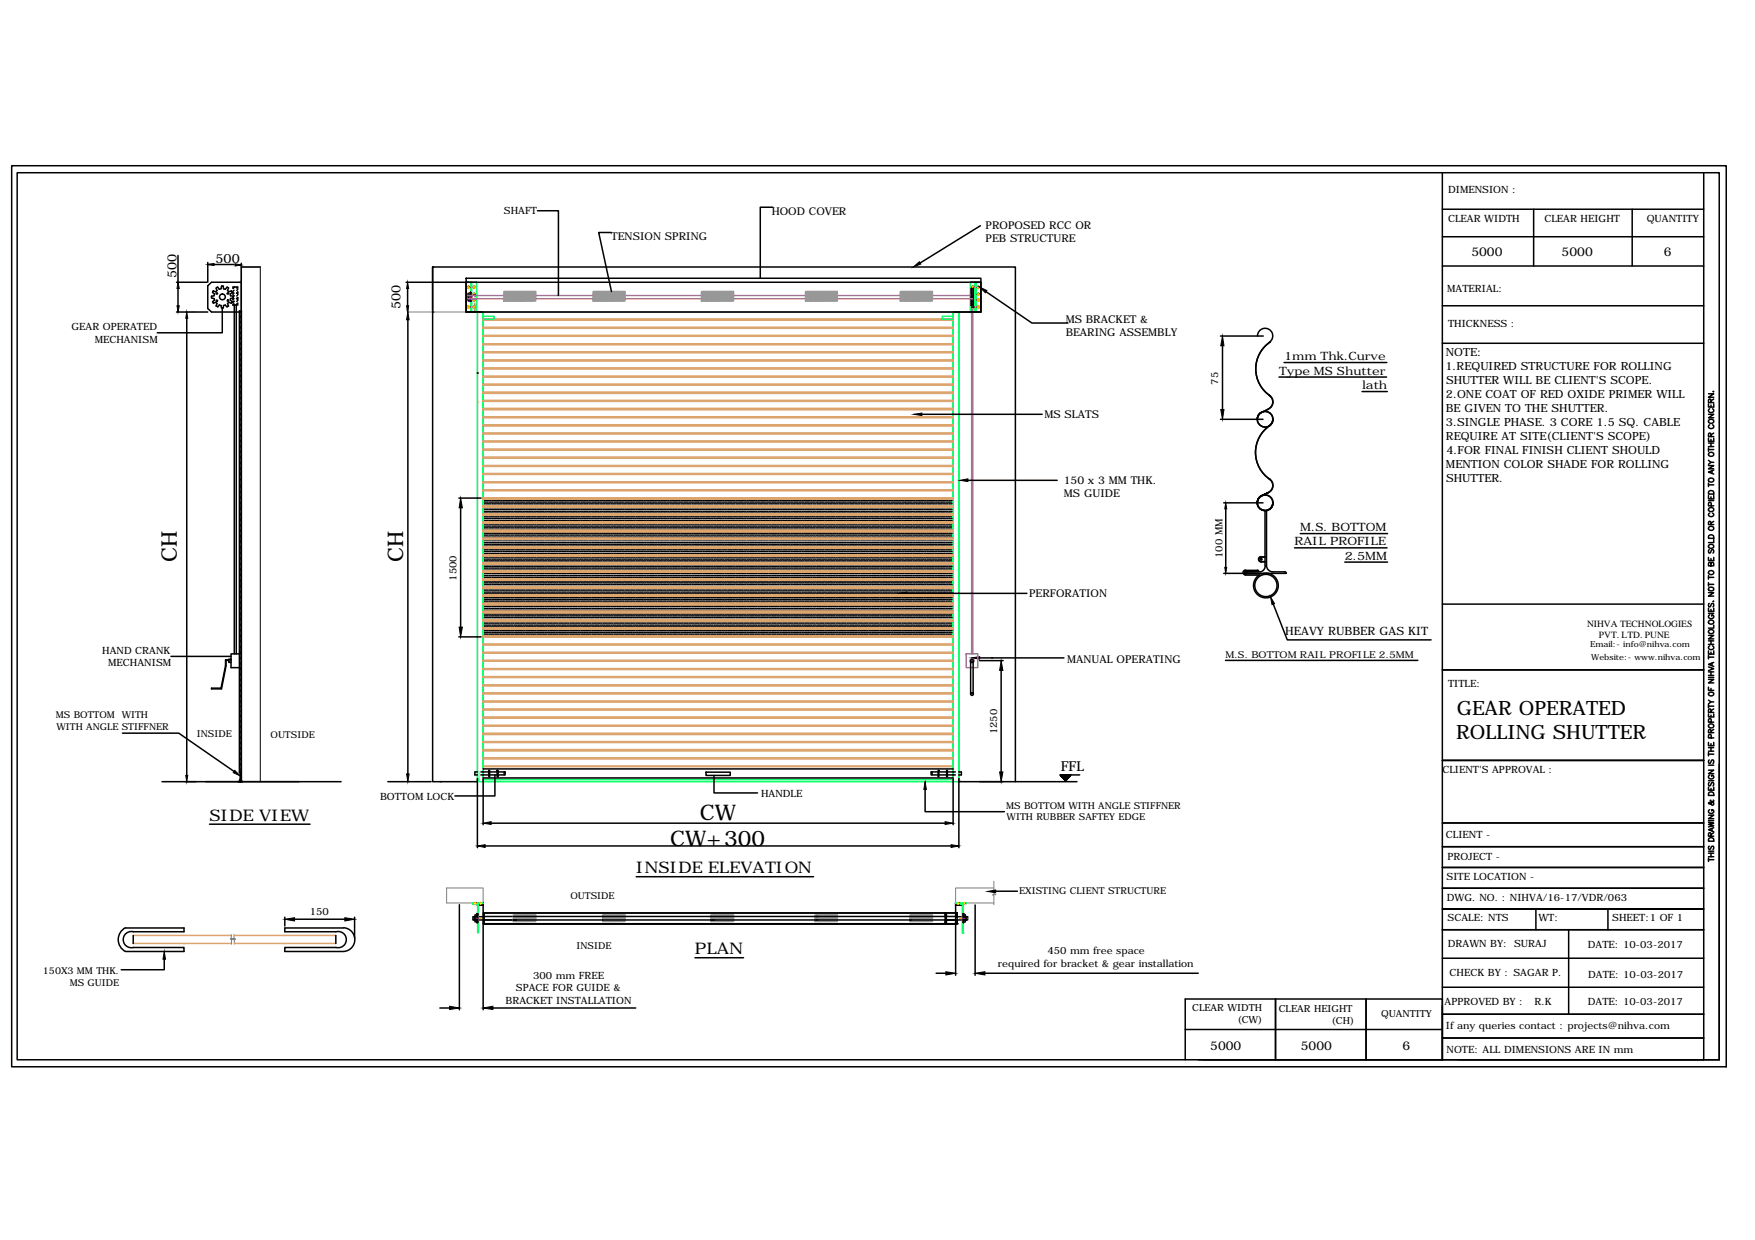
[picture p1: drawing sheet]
<svg xmlns="http://www.w3.org/2000/svg" width="297mm" height="210mm" viewBox="0 0 297 210" stroke-linecap="round" stroke-linejoin="round" font-family="sans-serif">
<defs><g id="words">
<g font-size="3.6">
<text x="29.9" y="95.2" transform="rotate(-90 29.9 95.2)">CH</text>
<text x="68.2" y="95.2" transform="rotate(-90 68.2 95.2)">CH</text>
<text x="113.4" y="143.2">CW+300</text>
<text x="118.4" y="138.9">CW</text>
</g>
<g font-size="3.3">
<text x="246.5" y="125.2">ROLLING SHUTTER</text>
<text x="246.6" y="121.1">GEAR OPERATED</text>
</g>
<g font-size="2.7">
<text x="35.5" y="138.9">SIDE VIEW</text>
<text x="107.7" y="147.8">INSIDE ELEVATION</text>
<text x="117.6" y="161.5">PLAN</text>
</g>
<text font-size="2.3" x="179.5" y="130.6">FFL</text>
<g font-size="2.2">
<text x="29.9" y="47.1" transform="rotate(-90 29.9 47.1)">500</text>
<text x="36.5" y="44.5">500</text>
<text x="67.8" y="52.3" transform="rotate(-90 67.8 52.3)">500</text>
</g>
<g font-size="2.1">
<text x="249" y="43.3">5000</text>
<text x="264.3" y="43.3">5000</text>
<text x="281.6" y="43.3">6</text>
<text x="204.8" y="177.7">5000</text>
<text x="220.2" y="177.7">5000</text>
<text x="237.4" y="177.7">6</text>
</g>
<g font-size="1.9">
<text x="216.5" y="63.4">Type MS Shutter</text>
<text x="217.3" y="60.9">1mm Thk.Curve</text>
<text x="230.5" y="65.9">lath</text>
<text x="244.6" y="62.6">1.REQUIRED STRUCTURE FOR ROLLING</text>
<text x="244.7" y="60.2">NOTE:</text>
<text x="244.8" y="65">SHUTTER WILL BE CLIENT'S SCOPE.</text>
<text x="244.7" y="67.3">2.ONE COAT OF RED OXIDE PRIMER WILL</text>
<text x="244.7" y="69.7">BE GIVEN TO THE SHUTTER.</text>
<text x="244.7" y="72.1">3.SINGLE PHASE. 3 CORE 1.5 SQ. CABLE</text>
<text x="244.7" y="74.5">REQUIRE AT SITE(CLIENT'S SCOPE)</text>
<text x="244.8" y="76.9">4.FOR FINAL FINISH CLIENT SHOULD</text>
<text x="244.7" y="79.2">MENTION COLOR SHADE FOR ROLLING</text>
<text x="244.8" y="81.6">SHUTTER.</text>
<text x="220.1" y="89.9">M.S. BOTTOM</text>
<text x="219.1" y="92.3">RAIL PROFILE</text>
<text x="227.6" y="94.7">2.5MM</text>
<text x="217.5" y="107.5">HEAVY RUBBER GAS KIT</text>
</g>
<g font-size="1.8">
<text x="103.4" y="40.7">TENSION SPRING</text>
<text x="130.6" y="36.4">HOOD COVER</text>
<text x="166.8" y="38.8">PROPOSED RCC OR</text>
<text x="166.8" y="41">PEB STRUCTURE</text>
<text x="180.4" y="54.6">MS BRACKET &amp;</text>
<text x="180.4" y="56.8">BEARING ASSEMBLY</text>
<text x="176.8" y="70.7">MS SLATS</text>
<text x="180" y="81.9">150 x 3 MM THK.</text>
<text x="180.1" y="84.1">MS GUIDE</text>
<text x="174.2" y="101">PERFORATION</text>
<text x="180.6" y="112.2">MANUAL OPERATING</text>
</g>
<g font-size="1.7">
<text x="245.1" y="32.8">DIMENSION :</text>
<text x="85.3" y="36.3">SHAFT</text>
<text x="245.1" y="37.5">CLEAR WIDTH</text>
<text x="261.4" y="37.5">CLEAR HEIGHT</text>
<text x="278.7" y="37.5">QUANTITY</text>
<text x="244.9" y="49.4">MATERIAL:</text>
<text x="12.1" y="55.9">GEAR OPERATED</text>
<text x="16" y="58">MECHANISM</text>
<text x="245.1" y="55.4">THICKNESS :</text>
<text x="206.2" y="65.1" transform="rotate(-90 206.2 65.1)">75</text>
<text x="206.9" y="94.5" transform="rotate(-90 206.9 94.5)">100 MM</text>
<text x="77.3" y="98.3" transform="rotate(-90 77.3 98.3)">1500</text>
<text x="17.3" y="110.7">HAND CRANK</text>
<text x="18.3" y="112.8">MECHANISM</text>
<text x="245.1" y="116.2">TITLE:</text>
<text x="168.8" y="124.3" transform="rotate(-90 168.8 124.3)">1250</text>
<text x="244.1" y="130.8">CLIENT'S APPROVAL :</text>
<text x="64.3" y="135.4">BOTTOM LOCK</text>
<text x="128.8" y="134.9">HANDLE</text>
<text x="244.7" y="141.8">CLIENT -</text>
<text x="244.8" y="149">SITE LOCATION -</text>
<text x="245" y="145.6">PROJECT -</text>
<text x="52.4" y="154.9">150</text>
<text x="244.9" y="152.5">DWG. NO. : NIHVA/16-17/VDR/063</text>
<text x="245" y="156">SCALE: NTS</text>
<text x="260.4" y="155.9">WT:</text>
<text x="272.9" y="156">SHEET:1 OF 1</text>
<text x="177.3" y="161.6">450 mm free space</text>
<text x="245.1" y="160.3">DRAWN BY: SURAJ</text>
<text x="268.8" y="160.5">DATE: 10-03-2017</text>
<text x="87.3" y="167.8">SPACE FOR GUIDE &amp;</text>
<text x="90.2" y="165.7">300 mm FREE</text>
<text x="168.9" y="163.7">required for bracket &amp; gear installation</text>
<text x="245.3" y="165.3">CHECK BY : SAGAR P.</text>
<text x="268.8" y="165.5">DATE: 10-03-2017</text>
<text x="85.6" y="169.9">BRACKET INSTALLATION</text>
<text x="201.8" y="171.1">CLEAR WIDTH</text>
<text x="209.4" y="173.1">(CW)</text>
<text x="216.4" y="171.2">CLEAR HEIGHT</text>
<text x="225.4" y="173.3">(CH)</text>
<text x="233.8" y="172.1">QUANTITY</text>
<text x="244.5" y="170">APPROVED BY :</text>
<text x="259.7" y="170">R.K</text>
<text x="268.8" y="170">DATE: 10-03-2017</text>
<text x="244.7" y="174.1">If any queries contact : projects@nihva.com</text>
<text x="244.8" y="178.2">NOTE: ALL DIMENSIONS ARE IN mm</text>
</g>
<g font-size="1.6">
<text x="268.6" y="106.2">NIHVA TECHNOLOGIES</text>
<text x="207.4" y="111.4">M.S. BOTTOM RAIL PROFILE 2.5MM</text>
<text x="270.6" y="108">PVT. LTD. PUNE</text>
<text x="9.5" y="121.5">MS BOTTOM WITH</text>
<text x="9.6" y="123.5">WITH ANGLE STIFFNER</text>
<text x="33.3" y="124.8">INSIDE</text>
<text x="45.8" y="125">OUTSIDE</text>
<text x="170.3" y="136.9">MS BOTTOM WITH ANGLE STIFFNER</text>
<text x="170.4" y="138.9">WITH RUBBER SAFTEY EDGE</text>
<text x="96.5" y="152.3">OUTSIDE</text>
<text x="172.5" y="151.3">EXISTING CLIENT STRUCTURE</text>
<text x="97.6" y="160.7">INSIDE</text>
<text x="7.3" y="164.9">150X3 MM THK.</text>
<text x="11.8" y="166.9">MS GUIDE</text>
</g>
<g font-size="1.4">
<text x="269.1" y="109.6">Email:- info@nihva.com</text>
<text x="269.3" y="111.7">Website:- www.nihva.com</text>
</g>
</g></defs>
<!-- layer: 0 -->
<g fill="none" stroke="#dda56e" stroke-width=".25">
<path d="M81.8 59.7h79.5M81.8 59.5h79.5M81.8 58.3h79.5M81.8 58.2h79.5M81.8 56.9h79.5M81.8 56.8h79.5M81.8 55.6h79.5M81.8 55.4h79.5M81.8 54.2h79.5M81.8 54h79.5M81.8 52.8h79.5M80.8 68.1h.1"/>
<path d="M81.8 78.9h79.5M81.8 78.8h79.5M81.8 77.5h79.5M81.8 77.4h79.5M81.8 76.2h79.5M81.8 76.1h79.5M81.8 74.8h79.5M81.8 74.7h79.5M81.8 73.4h79.5M81.8 73.3h79.5M81.8 72.1h79.5M81.8 71.9h79.5"/>
<path d="M81.8 70.7h79.5M81.8 70.6h79.5M81.8 69.3h79.5M81.8 69.2h79.5M81.8 67.9h79.5M81.8 67.8h79.5M81.8 66.6h79.5M81.8 66.4h79.5M81.8 65.2h79.5M81.8 65.1h79.5M81.8 63.8h79.5M81.8 63.7h79.5"/>
<path d="M81.8 62.4h79.5M81.8 62.3h79.5M81.8 61.1h79.5M81.8 60.9h79.5M81.8 99.4h79.5zM81.8 98h79.5zM81.8 96.7h79.5zM81.8 95.3h79.5zM81.8 93.9h79.5zM81.8 92.6h79.5zM81.8 91.2h79.5zM81.8 89.8h79.5z"/>
<path d="M81.8 88.4h79.5zM81.8 87.1h79.5zM81.8 85.7h79.5zM81.8 84.3h79.5zM81.8 84.4h79.5M81.8 83h79.5M81.8 82.9h79.5M81.8 81.7h79.5M81.8 81.6h79.5M81.8 80.3h79.5M81.8 80.2h79.5M81.8 99.6h79.5"/>
<path d="M81.8 98.2h79.5M81.8 96.8h79.5M81.8 95.4h79.5M81.8 94.1h79.5M81.8 92.7h79.5M81.8 91.3h79.5M81.8 89.9h79.5M81.8 88.5h79.5M81.8 87.2h79.5M81.8 85.8h79.5M81.8 106.3h79.5zM81.8 104.9h79.5z"/>
<path d="M81.8 103.5h79.5zM81.8 102.2h79.5zM81.8 100.8h79.5zM81.8 118.8h79.5M81.8 118.7h79.5M81.8 117.4h79.5M81.8 117.3h79.5M81.8 116.1h79.5M81.8 115.9h79.5M81.8 114.7h79.5M81.8 114.5h79.5M81.8 113.3h79.5"/>
<path d="M81.8 113.2h79.5M81.8 111.9h79.5M81.8 111.8h79.5M81.8 110.6h79.5M81.8 110.4h79.5M81.8 109.2h79.5M81.8 109h79.5M81.8 107.8h79.5M81.8 107.7h79.5M81.8 106.4h79.5M81.8 105.1h79.5M81.8 103.7h79.5"/>
<path d="M81.8 102.3h79.5M81.8 100.9h79.5M81.8 129.8h79.5M81.8 129.7h79.5M81.8 128.4h79.5M81.8 128.3h79.5M81.8 127.1h79.5M81.8 126.9h79.5M81.8 125.7h79.5M81.8 125.5h79.5M81.8 124.3h79.5M81.8 124.1h79.5"/>
<path d="M81.8 122.9h79.5M81.8 122.8h79.5M81.8 121.6h79.5M81.8 121.4h79.5M81.8 120.2h79.5M81.8 120h79.5M22.5 159.7h16.7M22.5 158.4h16.6M39.6 158.4h17.2M39.7 159.7h17.1"/>
</g>
<g fill="none" stroke="#0f0" stroke-width=".25">
<path d="M78.9 47.8h1.8v5h-1.8zM78.9 52.8h1.8M79.7 47.8v5M79.8 47.8v5M80.9 52.9h.9M81.8 53.5h1.8v.5h-1.8M161.3 52.8h1v79.5h-1zM161.3 53.5h-1.8v.5h1.8M164.2 47.8h1.8v5h-1.8zM164.5 49.8h.1v1h-.1M164.6 49.8h.1v1h-.1M164.8 49.8v1"/>
<path d="M164.9 47.8h.3v5h-.3l.2-.1v-4.8zM164.9 48.9v2.8v-1.4v1.1l-.2-.1v-2l.2-.2v1.2zM164.9 48.9v-.1h.2l-.1 1 .1 2h-.2v-.1M165 47.8v5M165.1 48.8v3M165.1 51h.1M165.1 51.1h.1M165.1 49.5h.1M165.1 49.6h.1M80.8 132.3v-79.5h1v79.5M80 152.9h1.8v.1h-1.8zM80 153h.1"/>
<path d="M80.8 153h.2v4.9h-.2zM161.7 152.9h1.8v.1h-1.8zM162.5 153h.3M162.9 153v4.9h.2M163 153v4.9"/>
<circle cx="79.3" cy="48.6" r=".15"/>
<circle cx="79.3" cy="49.8" r=".15"/>
<circle cx="79.3" cy="50.8" r=".15"/>
<circle cx="79.3" cy="52" r=".15"/>
<circle cx="80.3" cy="52" r=".15"/>
<circle cx="80.3" cy="48.6" r=".15"/>
<circle cx="80.3" cy="50.8" r=".15"/>
<circle cx="80.3" cy="49.8" r=".15"/>
<circle cx="164.7" cy="48.6" r=".15"/>
<circle cx="164.7" cy="52" r=".15"/>
<circle cx="165.6" cy="50.8" r=".15"/>
<circle cx="165.6" cy="48.6" r=".15"/>
<circle cx="165.6" cy="49.8" r=".15"/>
<circle cx="165.6" cy="52" r=".15"/>
</g>
<g fill="none" stroke="#000" stroke-width=".25">
<path d="M2 28.1h290.2v152.5h-290.2zM2.9 29.2h288.1v150.2h-288.1zM91 35.7h3.5v14.3M103.4 39.4h-2.1l2.2 9.9M130.8 35.1h-2.1v12M165.9 38.2l-10.2 6.3M244.1 29.2v150.2v-10.3h-43.5v10.3M244.1 35.4h44.3M259.6 35.4v9.6M276.3 35.4v9.6M288.4 29.2v150.2h-85.6M29.9 47.8h5.1"/>
<path d="M29.9 52.8h5.3M30.1 43.3v4.5M30.1 48.8v3M31.6 53.9v77.4M35.2 48.4l.6-.6h5v5h-5l-.6-.6zM35.2 44.4v3.4M35.2 44.8h4.4M35.8 50.4l.4 .1 .1 .3-.3 .3M35.8 50.1v.3M36 49.5l.3 .3-.1 .3-.4 .1M36 51l.1 .3M36.1 51.3l.4-.1 .2 .2-.1 .4"/>
<path d="M36.1 49.2l-.1 .3M36.6 48.8l.1 .4-.2 .2-.4-.1M36.6 51.8l.3 .1M36.9 48.6l-.3 .1M36.9 52l.2-.4 .3 .1 .1 .4M37.5 48.5l-.1 .4-.3 .1-.2-.4M37.6 52.1v4.2h-11M37.8 48.5v.4l.3 .1 .3-.4M37.8 48.4h-.3M37.8 52.1h-.3M38.4 52l-.3-.4-.3 .1v.4M38.4 48.6l.3 .1"/>
<path d="M38.7 48.8l-.2 .4 .2 .2 .4-.1M39.1 51.3l-.4-.1-.2 .2 .2 .4-.3 .1M39.2 49.2l.1 .3M39.3 51l-.1 .3M39.3 49.5l-.3 .3v.3l.5 .1M39.4 48.8v-.2h.8v.2M39.4 49.4v.4M39.4 50.4v.4M39.4 51.4v.2M39.5 50.1v.3M39.5 50.4l-.5 .1v.3l.3 .3M39.6 49.1l-.2 .2"/>
<path d="M39.6 49.6l-.2 .2M39.6 50.1l-.2 .1M39.6 50.5l-.2 .2M39.6 51l-.2 .2M39.6 51.4l-.2 .2M39.7 51.6v59.1M39.7 48.6l-.3 .2M40 51.6v59.1M40.1 49.6l.1-.2v.4M40.2 48.6l-.2 .2M40.2 49.5l-.2 .1M40.2 50.4l-.2 .2"/>
<path d="M40.2 51.4v.2h-.8M40.2 50.4v.4M40.2 49l-.1 .2M40.2 49.9l-.1 .2M40.2 50.4l-.1 .2M40.2 50.8l-.1 .2M40.2 51.3l-.3 .3M40.8 44.6v3.2M40.8 45.2h3.3M68.7 47.8h10.6M69 48.8v4M69 54.1v76.9"/>
<path d="M73.2 45.2h.1M73.2 52.8h.1M73.2 45.2v7.3M78.9 47.1h87.1v5.7h-87.1zM79.2 50h.5M79.2 50.6h.5M79.2 50.3h.1M79.6 49.5h.1v1.5h-.1zM79.6 50h-.4v.6h.4M79.6 49.7h-.3v1.2h.3M79.6 49.6h.1M79.6 49.8h.1"/>
<path d="M79.6 50.8h.1M79.6 51h.1M164.2 47.8h1.8v5h-87.1v-5h87.1M164.4 48.8l.2 .1 .2-.1M164.4 48.8v3M164.4 49.2h.4M164.4 49.6h.4M164.4 50h.4M164.4 50.2h.4M164.7 50.3v1.5M164.7 48.8v1.5M164.8 50.7h-.4"/>
<path d="M164.8 51h-.4M164.8 51.3h-.4M164.8 52h-.4M164.8 51.7l-.2-.1-.2 .1M166.9 49.4l7.8 5.3h6M206.6 56.9h7.2M206.9 58.5v10.8M212.8 56.9a1.29 1.29 0 0 1 1.9-1.2 1.29 1.29 0 0 1 .2 2.2M215 57.9a5.5 5.5 0 0 0 0 9.1M244.1 45h44.3M244.1 40.1h44.3M244.1 51.8h44.3"/>
<path d="M244.1 58.1h44.3M80.8 63.1h.1M156 70.1h20.4M206.6 71h7.2M212.8 71a1.33 1.33 0 0 1 2-1.2 1.33 1.33 0 0 1 0 2.3M212.8 71a1.29 1.29 0 0 1 1.9-1.2 1.29 1.29 0 0 1 .2 2.2M213.4 69.8a1.33 1.33 0 0 0 .1 2.3 1.33 1.33 0 0 0 2-1.1h-.1M214.7 69.3l-1.3 .6M214.8 66.9a1.33 1.33 0 0 1 .7 1.2 1.33 1.33 0 0 1-.8 1.1M214.8 67a1.29 1.29 0 0 1-.1 2.2l-1.3 .7M215 72a5.5 5.5 0 0 0 0 9.2M216.5 63.8h18.2"/>
<path d="M217.3 61.4h17.4M230.5 66.3h4.3M289.2 78.8h.9l-.9 .6h.9M289.2 74.2v.5h.9v-.5M289.2 70.1h.9l-.9 .6h.9M289.2 68.4v.5h.9v-.5M289.2 66.7h.9l-.9 .6h.9M289.2 75.8v.6M289.2 77.9l.4 .4M289.2 76.1h.9M289.2 75.6h.9M289.2 75h.9"/>
<path d="M289.2 76.7a.42 .42 0 0 1 .6-.1 .42 .42 0 0 1 .1 .6 .43 .43 0 0 1-.5 0 .43 .43 0 0 1-.2-.5zM289.2 71.1a.42 .42 0 0 1 .6-.1 .42 .42 0 0 1 .1 .6 .43 .43 0 0 1-.5 0 .43 .43 0 0 1-.2-.5zM289.4 71.9a.33 .33 0 0 0-.2 .4 .33 .33 0 0 0 .3 .2h.2a.33 .33 0 0 0 .4-.2 .33 .33 0 0 0-.3-.4M289.4 69.2a.33 .33 0 0 0-.2 .4 .33 .33 0 0 0 .3 .2h.2a.33 .33 0 0 0 .4-.2 .33 .33 0 0 0-.3-.4M289.6 73.9l-.1-.5-.3-.1v.6h.9M289.6 68.1l-.1-.5h-.3v.5h.9M289.6 68.6v.3M289.6 74.4v.3M289.6 75v.6M289.8 79.7v.4M290 66.2v.1zM290.1 79.6l-.9 .3 .9 .3"/>
<path d="M290.1 78.3h-.5l-.4 .3M290.1 73.3l-.5 .3M290.1 67.5l-.5 .3M77.7 84.3h3.7M78 86v20.2M81.9 85h.1M81.9 85.6h.1M81.9 86.2h.1M81.9 86.9h.1M81.9 87.5h.1M81.9 88.1h.1M81.9 88.7h.1"/>
<path d="M81.9 89.4h.1M81.9 90h.1M81.9 90.6h.1M81.9 91.2h.1M81.9 91.8h.1M81.9 92.4h.1M81.9 93.1h.1M81.9 93.7h.1M81.9 94.3h.1M81.9 94.9h.1M81.9 95.6h.1M81.9 96.2h.1"/>
<path d="M81.9 96.8h.1M81.9 97.4h.1M81.9 98h.1M81.9 98.7h.1M81.9 99.3h.1M81.9 99.9h.1M82 84.7h.1M82 85.3h.1M82 85.9h.1M82 86.6h.1M82 87.2h.1M82 87.8h.1"/>
<path d="M82 88.4h.1M82 89.1h.1M82 89.6h.1M82 90.3h.1M82 90.9h.1M82 91.5h.1M82 92.1h.1M82 92.8h.1M82 93.4h.1M82 94h.1M82 94.6h.1M82 95.2h.1"/>
<path d="M82 95.9h.1M82 96.5h.1M82 97.1h.1M82 97.7h.1M82 98.4h.1M82 99h.1M82 99.6h.1M82.2 85h.1M82.2 85.6h.1M82.2 86.2h.1M82.2 86.9h.1M82.2 87.5h.1"/>
<path d="M82.2 88.1h.1M82.2 88.7h.1M82.2 89.4h.1M82.2 90h.1M82.2 90.6h.1M82.2 91.2h.1M82.2 91.8h.1M82.2 92.4h.1M82.2 93.1h.1M82.2 93.7h.1M82.2 94.3h.1M82.2 94.9h.1"/>
<path d="M82.2 95.6h.1M82.2 96.2h.1M82.2 96.8h.1M82.2 97.4h.1M82.2 98h.1M82.2 98.7h.1M82.2 99.3h.1M82.2 99.9h.1M82.3 84.7h.1M82.3 85.3h.1M82.3 85.9h.1M82.3 86.6h.1"/>
<path d="M82.3 87.2h.1M82.3 87.8h.1M82.3 88.4h.1M82.3 89.1h.1M82.3 89.6h.1M82.3 90.3h.1M82.3 90.9h.1M82.3 91.5h.1M82.3 92.1h.1M82.3 92.8h.1M82.3 93.4h.1M82.3 94h.1"/>
<path d="M82.3 94.6h.1M82.3 95.2h.1M82.3 95.9h.1M82.3 96.5h.1M82.3 97.1h.1M82.3 97.7h.1M82.3 98.4h.1M82.3 99h.1M82.3 99.6h.1M82.5 85h.1M82.5 85.6h.1M82.5 86.2h.1"/>
<path d="M82.5 86.9h.1M82.5 87.5h.1M82.5 88.1h.1M82.5 88.7h.1M82.5 89.4h.1M82.5 90h.1M82.5 90.6h.1M82.5 91.2h.1M82.5 91.8h.1M82.5 92.4h.1M82.5 93.1h.1M82.5 93.7h.1"/>
<path d="M82.5 94.3h.1M82.5 94.9h.1M82.5 95.6h.1M82.5 96.2h.1M82.5 96.8h.1M82.5 97.4h.1M82.5 98h.1M82.5 98.7h.1M82.5 99.3h.1M82.5 99.9h.1M82.6 84.7h.1M82.6 85.3h.1"/>
<path d="M82.6 85.9h.1M82.6 86.6h.1M82.6 87.2h.1M82.6 87.8h.1M82.6 88.4h.1M82.6 89.1h.1M82.6 89.6h.1M82.6 90.3h.1M82.6 90.9h.1M82.6 91.5h.1M82.6 92.1h.1M82.6 92.8h.1"/>
<path d="M82.6 93.4h.1M82.6 94h.1M82.6 94.6h.1M82.6 95.2h.1M82.6 95.9h.1M82.6 96.5h.1M82.6 97.1h.1M82.6 97.7h.1M82.6 98.4h.1M82.6 99h.1M82.6 99.6h.1M82.8 85h.1"/>
<path d="M82.8 85.6h.1M82.8 86.2h.1M82.8 86.9h.1M82.8 87.5h.1M82.8 88.1h.1M82.8 88.7h.1M82.8 89.4h.1M82.8 90h.1M82.8 90.6h.1M82.8 91.2h.1M82.8 91.8h.1M82.8 92.4h.1"/>
<path d="M82.8 93.1h.1M82.8 93.7h.1M82.8 94.3h.1M82.8 94.9h.1M82.8 95.6h.1M82.8 96.2h.1M82.8 96.8h.1M82.8 97.4h.1M82.8 98h.1M82.8 98.7h.1M82.8 99.3h.1M82.8 99.9h.1"/>
<path d="M82.9 84.7h.1M82.9 85.3h.1M82.9 85.9h.1M82.9 86.6h.1M82.9 87.2h.1M82.9 87.8h.1M82.9 88.4h.1M82.9 89.1h.1M82.9 89.6h.1M82.9 90.3h.1M82.9 90.9h.1M82.9 91.5h.1"/>
<path d="M82.9 92.1h.1M82.9 92.8h.1M82.9 93.4h.1M82.9 94h.1M82.9 94.6h.1M82.9 95.2h.1M82.9 95.9h.1M82.9 96.5h.1M82.9 97.1h.1M82.9 97.7h.1M82.9 98.4h.1M82.9 99h.1"/>
<path d="M82.9 99.6h.1M83.1 85h.1M83.1 85.6h.1M83.1 86.2h.1M83.1 86.9h.1M83.1 87.5h.1M83.1 88.1h.1M83.1 88.7h.1M83.1 89.4h.1M83.1 90h.1M83.1 90.6h.1M83.1 91.2h.1"/>
<path d="M83.1 91.8h.1M83.1 92.4h.1M83.1 93.1h.1M83.1 93.7h.1M83.1 94.3h.1M83.1 94.9h.1M83.1 95.6h.1M83.1 96.2h.1M83.1 96.8h.1M83.1 97.4h.1M83.1 98h.1M83.1 98.7h.1"/>
<path d="M83.1 99.3h.1M83.1 99.9h.1M83.3 84.7h.1M83.3 85.3h.1M83.3 85.9h.1M83.3 86.6h.1M83.3 87.2h.1M83.3 87.8h.1M83.3 88.4h.1M83.3 89.1h.1M83.3 89.6h.1M83.3 90.3h.1"/>
<path d="M83.3 90.9h.1M83.3 91.5h.1M83.3 92.1h.1M83.3 92.8h.1M83.3 93.4h.1M83.3 94h.1M83.3 94.6h.1M83.3 95.2h.1M83.3 95.9h.1M83.3 96.5h.1M83.3 97.1h.1M83.3 97.7h.1"/>
<path d="M83.3 98.4h.1M83.3 99h.1M83.3 99.6h.1M83.4 85h.1M83.4 85.6h.1M83.4 86.2h.1M83.4 86.9h.1M83.4 87.5h.1M83.4 88.1h.1M83.4 88.7h.1M83.4 89.4h.1M83.4 90h.1"/>
<path d="M83.4 90.6h.1M83.4 91.2h.1M83.4 91.8h.1M83.4 92.4h.1M83.4 93.1h.1M83.4 93.7h.1M83.4 94.3h.1M83.4 94.9h.1M83.4 95.6h.1M83.4 96.2h.1M83.4 96.8h.1M83.4 97.4h.1"/>
<path d="M83.4 98h.1M83.4 98.7h.1M83.4 99.3h.1M83.4 99.9h.1M83.6 84.7h.1M83.6 85.3h.1M83.6 85.9h.1M83.6 86.6h.1M83.6 87.2h.1M83.6 87.8h.1M83.6 88.4h.1M83.6 89.1h.1"/>
<path d="M83.6 89.6h.1M83.6 90.3h.1M83.6 90.9h.1M83.6 91.5h.1M83.6 92.1h.1M83.6 92.8h.1M83.6 93.4h.1M83.6 94h.1M83.6 94.6h.1M83.6 95.2h.1M83.6 95.9h.1M83.6 96.5h.1"/>
<path d="M83.6 97.1h.1M83.6 97.7h.1M83.6 98.4h.1M83.6 99h.1M83.6 99.6h.1M83.7 85h.1M83.7 85.6h.1M83.7 86.2h.1M83.7 86.9h.1M83.7 87.5h.1M83.7 88.1h.1M83.7 88.7h.1"/>
<path d="M83.7 89.4h.1M83.7 90h.1M83.7 90.6h.1M83.7 91.2h.1M83.7 91.8h.1M83.7 92.4h.1M83.7 93.1h.1M83.7 93.7h.1M83.7 94.3h.1M83.7 94.9h.1M83.7 95.6h.1M83.7 96.2h.1"/>
<path d="M83.7 96.8h.1M83.7 97.4h.1M83.7 98h.1M83.7 98.7h.1M83.7 99.3h.1M83.7 99.9h.1M83.8 84.7h.1M83.8 85.3h.1M83.8 85.9h.1M83.8 86.6h.1M83.8 87.2h.1M83.8 87.8h.1"/>
<path d="M83.8 88.4h.1M83.8 89.1h.1M83.8 89.6h.1M83.8 90.3h.1M83.8 90.9h.1M83.8 91.5h.1M83.8 92.1h.1M83.8 92.8h.1M83.8 93.4h.1M83.8 94h.1M83.8 94.6h.1M83.8 95.2h.1"/>
<path d="M83.8 95.9h.1M83.8 96.5h.1M83.8 97.1h.1M83.8 97.7h.1M83.8 98.4h.1M83.8 99h.1M83.8 99.6h.1M84 85h.1M84 85.6h.1M84 86.2h.1M84 86.9h.1M84 87.5h.1"/>
<path d="M84 88.1h.1M84 88.7h.1M84 89.4h.1M84 90h.1M84 90.6h.1M84 91.2h.1M84 91.8h.1M84 92.4h.1M84 93.1h.1M84 93.7h.1M84 94.3h.1M84 94.9h.1"/>
<path d="M84 95.6h.1M84 96.2h.1M84 96.8h.1M84 97.4h.1M84 98h.1M84 98.7h.1M84 99.3h.1M84 99.9h.1M84.2 84.7h.1M84.2 85.3h.1M84.2 85.9h.1M84.2 86.6h.1"/>
<path d="M84.2 87.2h.1M84.2 87.8h.1M84.2 88.4h.1M84.2 89.1h.1M84.2 89.6h.1M84.2 90.3h.1M84.2 90.9h.1M84.2 91.5h.1M84.2 92.1h.1M84.2 92.8h.1M84.2 93.4h.1M84.2 94h.1"/>
<path d="M84.2 94.6h.1M84.2 95.2h.1M84.2 95.9h.1M84.2 96.5h.1M84.2 97.1h.1M84.2 97.7h.1M84.2 98.4h.1M84.2 99h.1M84.2 99.6h.1M84.3 85h.1M84.3 85.6h.1M84.3 86.2h.1"/>
<path d="M84.3 86.9h.1M84.3 87.5h.1M84.3 88.1h.1M84.3 88.7h.1M84.3 89.4h.1M84.3 90h.1M84.3 90.6h.1M84.3 91.2h.1M84.3 91.8h.1M84.3 92.4h.1M84.3 93.1h.1M84.3 93.7h.1"/>
<path d="M84.3 94.3h.1M84.3 94.9h.1M84.3 95.6h.1M84.3 96.2h.1M84.3 96.8h.1M84.3 97.4h.1M84.3 98h.1M84.3 98.7h.1M84.3 99.3h.1M84.3 99.9h.1M84.5 84.7h.1M84.5 85.3h.1"/>
<path d="M84.5 85.9h.1M84.5 86.6h.1M84.5 87.2h.1M84.5 87.8h.1M84.5 88.4h.1M84.5 89.1h.1M84.5 89.6h.1M84.5 90.3h.1M84.5 90.9h.1M84.5 91.5h.1M84.5 92.1h.1M84.5 92.8h.1"/>
<path d="M84.5 93.4h.1M84.5 94h.1M84.5 94.6h.1M84.5 95.2h.1M84.5 95.9h.1M84.5 96.5h.1M84.5 97.1h.1M84.5 97.7h.1M84.5 98.4h.1M84.5 99h.1M84.5 99.6h.1M84.7 85h.1"/>
<path d="M84.7 85.6h.1M84.7 86.2h.1M84.7 86.9h.1M84.7 87.5h.1M84.7 88.1h.1M84.7 88.7h.1M84.7 89.4h.1M84.7 90h.1M84.7 90.6h.1M84.7 91.2h.1M84.7 91.8h.1M84.7 92.4h.1"/>
<path d="M84.7 93.1h.1M84.7 93.7h.1M84.7 94.3h.1M84.7 94.9h.1M84.7 95.6h.1M84.7 96.2h.1M84.7 96.8h.1M84.7 97.4h.1M84.7 98h.1M84.7 98.7h.1M84.7 99.3h.1M84.7 99.9h.1"/>
<path d="M84.8 84.7h.1M84.8 85.3h.1M84.8 85.9h.1M84.8 86.6h.1M84.8 87.2h.1M84.8 87.8h.1M84.8 88.4h.1M84.8 89.1h.1M84.8 89.6h.1M84.8 90.3h.1M84.8 90.9h.1M84.8 91.5h.1"/>
<path d="M84.8 92.1h.1M84.8 92.8h.1M84.8 93.4h.1M84.8 94h.1M84.8 94.6h.1M84.8 95.2h.1M84.8 95.9h.1M84.8 96.5h.1M84.8 97.1h.1M84.8 97.7h.1M84.8 98.4h.1M84.8 99h.1"/>
<path d="M84.8 99.6h.1M84.9 85h.1M84.9 85.6h.1M84.9 86.2h.1M84.9 86.9h.1M84.9 87.5h.1M84.9 88.1h.1M84.9 88.7h.1M84.9 89.4h.1M84.9 90h.1M84.9 90.6h.1M84.9 91.2h.1"/>
<path d="M84.9 91.8h.1M84.9 92.4h.1M84.9 93.1h.1M84.9 93.7h.1M84.9 94.3h.1M84.9 94.9h.1M84.9 95.6h.1M84.9 96.2h.1M84.9 96.8h.1M84.9 97.4h.1M84.9 98h.1M84.9 98.7h.1"/>
<path d="M84.9 99.3h.1M84.9 99.9h.1M85.1 84.7h.1M85.1 85.3h.1M85.1 85.9h.1M85.1 86.6h.1M85.1 87.2h.1M85.1 87.8h.1M85.1 88.4h.1M85.1 89.1h.1M85.1 89.6h.1M85.1 90.3h.1"/>
<path d="M85.1 90.9h.1M85.1 91.5h.1M85.1 92.1h.1M85.1 92.8h.1M85.1 93.4h.1M85.1 94h.1M85.1 94.6h.1M85.1 95.2h.1M85.1 95.9h.1M85.1 96.5h.1M85.1 97.1h.1M85.1 97.7h.1"/>
<path d="M85.1 98.4h.1M85.1 99h.1M85.1 99.6h.1M85.2 85h.1M85.2 85.6h.1M85.2 86.2h.1M85.2 86.9h.1M85.2 87.5h.1M85.2 88.1h.1M85.2 88.7h.1M85.2 89.4h.1M85.2 90h.1"/>
<path d="M85.2 90.6h.1M85.2 91.2h.1M85.2 91.8h.1M85.2 92.4h.1M85.2 93.1h.1M85.2 93.7h.1M85.2 94.3h.1M85.2 94.9h.1M85.2 95.6h.1M85.2 96.2h.1M85.2 96.8h.1M85.2 97.4h.1"/>
<path d="M85.2 98h.1M85.2 98.7h.1M85.2 99.3h.1M85.2 99.9h.1M85.4 84.7h.1M85.4 85.3h.1M85.4 85.9h.1M85.4 86.6h.1M85.4 87.2h.1M85.4 87.8h.1M85.4 88.4h.1M85.4 89.1h.1"/>
<path d="M85.4 89.6h.1M85.4 90.3h.1M85.4 90.9h.1M85.4 91.5h.1M85.4 92.1h.1M85.4 92.8h.1M85.4 93.4h.1M85.4 94h.1M85.4 94.6h.1M85.4 95.2h.1M85.4 95.9h.1M85.4 96.5h.1"/>
<path d="M85.4 97.1h.1M85.4 97.7h.1M85.4 98.4h.1M85.4 99h.1M85.4 99.6h.1M85.6 85h.1M85.6 85.6h.1M85.6 86.2h.1M85.6 86.9h.1M85.6 87.5h.1M85.6 88.1h.1M85.6 88.7h.1"/>
<path d="M85.6 89.4h.1M85.6 90h.1M85.6 90.6h.1M85.6 91.2h.1M85.6 91.8h.1M85.6 92.4h.1M85.6 93.1h.1M85.6 93.7h.1M85.6 94.3h.1M85.6 94.9h.1M85.6 95.6h.1M85.6 96.2h.1"/>
<path d="M85.6 96.8h.1M85.6 97.4h.1M85.6 98h.1M85.6 98.7h.1M85.6 99.3h.1M85.6 99.9h.1M85.7 84.7h.1M85.7 85.3h.1M85.7 85.9h.1M85.7 86.6h.1M85.7 87.2h.1M85.7 87.8h.1"/>
<path d="M85.7 88.4h.1M85.7 89.1h.1M85.7 89.6h.1M85.7 90.3h.1M85.7 90.9h.1M85.7 91.5h.1M85.7 92.1h.1M85.7 92.8h.1M85.7 93.4h.1M85.7 94h.1M85.7 94.6h.1M85.7 95.2h.1"/>
<path d="M85.7 95.9h.1M85.7 96.5h.1M85.7 97.1h.1M85.7 97.7h.1M85.7 98.4h.1M85.7 99h.1M85.7 99.6h.1M85.9 85h.1M85.9 85.6h.1M85.9 86.2h.1M85.9 86.9h.1M85.9 87.5h.1"/>
<path d="M85.9 88.1h.1M85.9 88.7h.1M85.9 89.4h.1M85.9 90h.1M85.9 90.6h.1M85.9 91.2h.1M85.9 91.8h.1M85.9 92.4h.1M85.9 93.1h.1M85.9 93.7h.1M85.9 94.3h.1M85.9 94.9h.1"/>
<path d="M85.9 95.6h.1M85.9 96.2h.1M85.9 96.8h.1M85.9 97.4h.1M85.9 98h.1M85.9 98.7h.1M85.9 99.3h.1M85.9 99.9h.1M86 84.7h.1M86 85.3h.1M86 85.9h.1M86 86.6h.1"/>
<path d="M86 87.2h.1M86 87.8h.1M86 88.4h.1M86 89.1h.1M86 89.6h.1M86 90.3h.1M86 90.9h.1M86 91.5h.1M86 92.1h.1M86 92.8h.1M86 93.4h.1M86 94h.1"/>
<path d="M86 94.6h.1M86 95.2h.1M86 95.9h.1M86 96.5h.1M86 97.1h.1M86 97.7h.1M86 98.4h.1M86 99h.1M86 99.6h.1M86.2 85h.1M86.2 85.6h.1M86.2 86.2h.1"/>
<path d="M86.2 86.9h.1M86.2 87.5h.1M86.2 88.1h.1M86.2 88.7h.1M86.2 89.4h.1M86.2 90h.1M86.2 90.6h.1M86.2 91.2h.1M86.2 91.8h.1M86.2 92.4h.1M86.2 93.1h.1M86.2 93.7h.1"/>
<path d="M86.2 94.3h.1M86.2 94.9h.1M86.2 95.6h.1M86.2 96.2h.1M86.2 96.8h.1M86.2 97.4h.1M86.2 98h.1M86.2 98.7h.1M86.2 99.3h.1M86.2 99.9h.1M86.3 84.7h.1M86.3 85.3h.1"/>
<path d="M86.3 85.9h.1M86.3 86.6h.1M86.3 87.2h.1M86.3 87.8h.1M86.3 88.4h.1M86.3 89.1h.1M86.3 89.6h.1M86.3 90.3h.1M86.3 90.9h.1M86.3 91.5h.1M86.3 92.1h.1M86.3 92.8h.1"/>
<path d="M86.3 93.4h.1M86.3 94h.1M86.3 94.6h.1M86.3 95.2h.1M86.3 95.9h.1M86.3 96.5h.1M86.3 97.1h.1M86.3 97.7h.1M86.3 98.4h.1M86.3 99h.1M86.3 99.6h.1M86.5 85h.1"/>
<path d="M86.5 85.6h.1M86.5 86.2h.1M86.5 86.9h.1M86.5 87.5h.1M86.5 88.1h.1M86.5 88.7h.1M86.5 89.4h.1M86.5 90h.1M86.5 90.6h.1M86.5 91.2h.1M86.5 91.8h.1M86.5 92.4h.1"/>
<path d="M86.5 93.1h.1M86.5 93.7h.1M86.5 94.3h.1M86.5 94.9h.1M86.5 95.6h.1M86.5 96.2h.1M86.5 96.8h.1M86.5 97.4h.1M86.5 98h.1M86.5 98.7h.1M86.5 99.3h.1M86.5 99.9h.1"/>
<path d="M86.6 84.7h.1M86.6 85.3h.1M86.6 85.9h.1M86.6 86.6h.1M86.6 87.2h.1M86.6 87.8h.1M86.6 88.4h.1M86.6 89.1h.1M86.6 89.6h.1M86.6 90.3h.1M86.6 90.9h.1M86.6 91.5h.1"/>
<path d="M86.6 92.1h.1M86.6 92.8h.1M86.6 93.4h.1M86.6 94h.1M86.6 94.6h.1M86.6 95.2h.1M86.6 95.9h.1M86.6 96.5h.1M86.6 97.1h.1M86.6 97.7h.1M86.6 98.4h.1M86.6 99h.1"/>
<path d="M86.6 99.6h.1M86.8 85h.1M86.8 85.6h.1M86.8 86.2h.1M86.8 86.9h.1M86.8 87.5h.1M86.8 88.1h.1M86.8 88.7h.1M86.8 89.4h.1M86.8 90h.1M86.8 90.6h.1M86.8 91.2h.1"/>
<path d="M86.8 91.8h.1M86.8 92.4h.1M86.8 93.1h.1M86.8 93.7h.1M86.8 94.3h.1M86.8 94.9h.1M86.8 95.6h.1M86.8 96.2h.1M86.8 96.8h.1M86.8 97.4h.1M86.8 98h.1M86.8 98.7h.1"/>
<path d="M86.8 99.3h.1M86.8 99.9h.1M87 84.7h.1M87 85.3h.1M87 85.9h.1M87 86.6h.1M87 87.2h.1M87 87.8h.1M87 88.4h.1M87 89.1h.1M87 89.6h.1M87 90.3h.1"/>
<path d="M87 90.9h.1M87 91.5h.1M87 92.1h.1M87 92.8h.1M87 93.4h.1M87 94h.1M87 94.6h.1M87 95.2h.1M87 95.9h.1M87 96.5h.1M87 97.1h.1M87 97.7h.1"/>
<path d="M87 98.4h.1M87 99h.1M87 99.6h.1M87.2 85h.1M87.2 85.6h.1M87.2 86.2h.1M87.2 86.9h.1M87.2 87.5h.1M87.2 88.1h.1M87.2 88.7h.1M87.2 89.4h.1M87.2 90h.1"/>
<path d="M87.2 90.6h.1M87.2 91.2h.1M87.2 91.8h.1M87.2 92.4h.1M87.2 93.1h.1M87.2 93.7h.1M87.2 94.3h.1M87.2 94.9h.1M87.2 95.6h.1M87.2 96.2h.1M87.2 96.8h.1M87.2 97.4h.1"/>
<path d="M87.2 98h.1M87.2 98.7h.1M87.2 99.3h.1M87.2 99.9h.1M87.3 84.7h.1M87.3 85.3h.1M87.3 85.9h.1M87.3 86.6h.1M87.3 87.2h.1M87.3 87.8h.1M87.3 88.4h.1M87.3 89.1h.1"/>
<path d="M87.3 89.6h.1M87.3 90.3h.1M87.3 90.9h.1M87.3 91.5h.1M87.3 92.1h.1M87.3 92.8h.1M87.3 93.4h.1M87.3 94h.1M87.3 94.6h.1M87.3 95.2h.1M87.3 95.9h.1M87.3 96.5h.1"/>
<path d="M87.3 97.1h.1M87.3 97.7h.1M87.3 98.4h.1M87.3 99h.1M87.3 99.6h.1M87.4 85h.1M87.4 85.6h.1M87.4 86.2h.1M87.4 86.9h.1M87.4 87.5h.1M87.4 88.1h.1M87.4 88.7h.1"/>
<path d="M87.4 89.4h.1M87.4 90h.1M87.4 90.6h.1M87.4 91.2h.1M87.4 91.8h.1M87.4 92.4h.1M87.4 93.1h.1M87.4 93.7h.1M87.4 94.3h.1M87.4 94.9h.1M87.4 95.6h.1M87.4 96.2h.1"/>
<path d="M87.4 96.8h.1M87.4 97.4h.1M87.4 98h.1M87.4 98.7h.1M87.4 99.3h.1M87.4 99.9h.1M87.6 84.7h.1M87.6 85.3h.1M87.6 85.9h.1M87.6 86.6h.1M87.6 87.2h.1M87.6 87.8h.1"/>
<path d="M87.6 88.4h.1M87.6 89.1h.1M87.6 89.6h.1M87.6 90.3h.1M87.6 90.9h.1M87.6 91.5h.1M87.6 92.1h.1M87.6 92.8h.1M87.6 93.4h.1M87.6 94h.1M87.6 94.6h.1M87.6 95.2h.1"/>
<path d="M87.6 95.9h.1M87.6 96.5h.1M87.6 97.1h.1M87.6 97.7h.1M87.6 98.4h.1M87.6 99h.1M87.6 99.6h.1M87.7 85h.1M87.7 85.6h.1M87.7 86.2h.1M87.7 86.9h.1M87.7 87.5h.1"/>
<path d="M87.7 88.1h.1M87.7 88.7h.1M87.7 89.4h.1M87.7 90h.1M87.7 90.6h.1M87.7 91.2h.1M87.7 91.8h.1M87.7 92.4h.1M87.7 93.1h.1M87.7 93.7h.1M87.7 94.3h.1M87.7 94.9h.1"/>
<path d="M87.7 95.6h.1M87.7 96.2h.1M87.7 96.8h.1M87.7 97.4h.1M87.7 98h.1M87.7 98.7h.1M87.7 99.3h.1M87.7 99.9h.1M87.9 84.7h.1M87.9 85.3h.1M87.9 85.9h.1M87.9 86.6h.1"/>
<path d="M87.9 87.2h.1M87.9 87.8h.1M87.9 88.4h.1M87.9 89.1h.1M87.9 89.6h.1M87.9 90.3h.1M87.9 90.9h.1M87.9 91.5h.1M87.9 92.1h.1M87.9 92.8h.1M87.9 93.4h.1M87.9 94h.1"/>
<path d="M87.9 94.6h.1M87.9 95.2h.1M87.9 95.9h.1M87.9 96.5h.1M87.9 97.1h.1M87.9 97.7h.1M87.9 98.4h.1M87.9 99h.1M87.9 99.6h.1M88.1 85h.1M88.1 85.6h.1M88.1 86.2h.1"/>
<path d="M88.1 86.9h.1M88.1 87.5h.1M88.1 88.1h.1M88.1 88.7h.1M88.1 89.4h.1M88.1 90h.1M88.1 90.6h.1M88.1 91.2h.1M88.1 91.8h.1M88.1 92.4h.1M88.1 93.1h.1M88.1 93.7h.1"/>
<path d="M88.1 94.3h.1M88.1 94.9h.1M88.1 95.6h.1M88.1 96.2h.1M88.1 96.8h.1M88.1 97.4h.1M88.1 98h.1M88.1 98.7h.1M88.1 99.3h.1M88.1 99.9h.1M88.2 84.7h.1M88.2 85.3h.1"/>
<path d="M88.2 85.9h.1M88.2 86.6h.1M88.2 87.2h.1M88.2 87.8h.1M88.2 88.4h.1M88.2 89.1h.1M88.2 89.6h.1M88.2 90.3h.1M88.2 90.9h.1M88.2 91.5h.1M88.2 92.1h.1M88.2 92.8h.1"/>
<path d="M88.2 93.4h.1M88.2 94h.1M88.2 94.6h.1M88.2 95.2h.1M88.2 95.9h.1M88.2 96.5h.1M88.2 97.1h.1M88.2 97.7h.1M88.2 98.4h.1M88.2 99h.1M88.2 99.6h.1M88.4 85h.1"/>
<path d="M88.4 85.6h.1M88.4 86.2h.1M88.4 86.9h.1M88.4 87.5h.1M88.4 88.1h.1M88.4 88.7h.1M88.4 89.4h.1M88.4 90h.1M88.4 90.6h.1M88.4 91.2h.1M88.4 91.8h.1M88.4 92.4h.1"/>
<path d="M88.4 93.1h.1M88.4 93.7h.1M88.4 94.3h.1M88.4 94.9h.1M88.4 95.6h.1M88.4 96.2h.1M88.4 96.8h.1M88.4 97.4h.1M88.4 98h.1M88.4 98.7h.1M88.4 99.3h.1M88.4 99.9h.1"/>
<path d="M88.5 84.7h.1M88.5 85.3h.1M88.5 85.9h.1M88.5 86.6h.1M88.5 87.2h.1M88.5 87.8h.1M88.5 88.4h.1M88.5 89.1h.1M88.5 89.6h.1M88.5 90.3h.1M88.5 90.9h.1M88.5 91.5h.1"/>
<path d="M88.5 92.1h.1M88.5 92.8h.1M88.5 93.4h.1M88.5 94h.1M88.5 94.6h.1M88.5 95.2h.1M88.5 95.9h.1M88.5 96.5h.1M88.5 97.1h.1M88.5 97.7h.1M88.5 98.4h.1M88.5 99h.1"/>
<path d="M88.5 99.6h.1M88.7 85h.1M88.7 85.6h.1M88.7 86.2h.1M88.7 86.9h.1M88.7 87.5h.1M88.7 88.1h.1M88.7 88.7h.1M88.7 89.4h.1M88.7 90h.1M88.7 90.6h.1M88.7 91.2h.1"/>
<path d="M88.7 91.8h.1M88.7 92.4h.1M88.7 93.1h.1M88.7 93.7h.1M88.7 94.3h.1M88.7 94.9h.1M88.7 95.6h.1M88.7 96.2h.1M88.7 96.8h.1M88.7 97.4h.1M88.7 98h.1M88.7 98.7h.1"/>
<path d="M88.7 99.3h.1M88.7 99.9h.1M88.8 84.7h.1M88.8 85.3h.1M88.8 85.9h.1M88.8 86.6h.1M88.8 87.2h.1M88.8 87.8h.1M88.8 88.4h.1M88.8 89.1h.1M88.8 89.6h.1M88.8 90.3h.1"/>
<path d="M88.8 90.9h.1M88.8 91.5h.1M88.8 92.1h.1M88.8 92.8h.1M88.8 93.4h.1M88.8 94h.1M88.8 94.6h.1M88.8 95.2h.1M88.8 95.9h.1M88.8 96.5h.1M88.8 97.1h.1M88.8 97.7h.1"/>
<path d="M88.8 98.4h.1M88.8 99h.1M88.8 99.6h.1M89 85h.1M89 85.6h.1M89 86.2h.1M89 86.9h.1M89 87.5h.1M89 88.1h.1M89 88.7h.1M89 89.4h.1M89 90h.1"/>
<path d="M89 90.6h.1M89 91.2h.1M89 91.8h.1M89 92.4h.1M89 93.1h.1M89 93.7h.1M89 94.3h.1M89 94.9h.1M89 95.6h.1M89 96.2h.1M89 96.8h.1M89 97.4h.1"/>
<path d="M89 98h.1M89 98.7h.1M89 99.3h.1M89 99.9h.1M89.1 84.7h.1M89.1 85.3h.1M89.1 85.9h.1M89.1 86.6h.1M89.1 87.2h.1M89.1 87.8h.1M89.1 88.4h.1M89.1 89.1h.1"/>
<path d="M89.1 89.6h.1M89.1 90.3h.1M89.1 90.9h.1M89.1 91.5h.1M89.1 92.1h.1M89.1 92.8h.1M89.1 93.4h.1M89.1 94h.1M89.1 94.6h.1M89.1 95.2h.1M89.1 95.9h.1M89.1 96.5h.1"/>
<path d="M89.1 97.1h.1M89.1 97.7h.1M89.1 98.4h.1M89.1 99h.1M89.1 99.6h.1M89.3 85h.1M89.3 85.6h.1M89.3 86.2h.1M89.3 86.9h.1M89.3 87.5h.1M89.3 88.1h.1M89.3 88.7h.1"/>
<path d="M89.3 89.4h.1M89.3 90h.1M89.3 90.6h.1M89.3 91.2h.1M89.3 91.8h.1M89.3 92.4h.1M89.3 93.1h.1M89.3 93.7h.1M89.3 94.3h.1M89.3 94.9h.1M89.3 95.6h.1M89.3 96.2h.1"/>
<path d="M89.3 96.8h.1M89.3 97.4h.1M89.3 98h.1M89.3 98.7h.1M89.3 99.3h.1M89.3 99.9h.1M89.5 84.7h.1M89.5 85.3h.1M89.5 85.9h.1M89.5 86.6h.1M89.5 87.2h.1M89.5 87.8h.1"/>
<path d="M89.5 88.4h.1M89.5 89.1h.1M89.5 89.6h.1M89.5 90.3h.1M89.5 90.9h.1M89.5 91.5h.1M89.5 92.1h.1M89.5 92.8h.1M89.5 93.4h.1M89.5 94h.1M89.5 94.6h.1M89.5 95.2h.1"/>
<path d="M89.5 95.9h.1M89.5 96.5h.1M89.5 97.1h.1M89.5 97.7h.1M89.5 98.4h.1M89.5 99h.1M89.5 99.6h.1M89.6 85h.1M89.6 85.6h.1M89.6 86.2h.1M89.6 86.9h.1M89.6 87.5h.1"/>
<path d="M89.6 88.1h.1M89.6 88.7h.1M89.6 89.4h.1M89.6 90h.1M89.6 90.6h.1M89.6 91.2h.1M89.6 91.8h.1M89.6 92.4h.1M89.6 93.1h.1M89.6 93.7h.1M89.6 94.3h.1M89.6 94.9h.1"/>
<path d="M89.6 95.6h.1M89.6 96.2h.1M89.6 96.8h.1M89.6 97.4h.1M89.6 98h.1M89.6 98.7h.1M89.6 99.3h.1M89.6 99.9h.1M89.8 84.7h.1M89.8 85.3h.1M89.8 85.9h.1M89.8 86.6h.1"/>
<path d="M89.8 87.2h.1M89.8 87.8h.1M89.8 88.4h.1M89.8 89.1h.1M89.8 89.6h.1M89.8 90.3h.1M89.8 90.9h.1M89.8 91.5h.1M89.8 92.1h.1M89.8 92.8h.1M89.8 93.4h.1M89.8 94h.1"/>
<path d="M89.8 94.6h.1M89.8 95.2h.1M89.8 95.9h.1M89.8 96.5h.1M89.8 97.1h.1M89.8 97.7h.1M89.8 98.4h.1M89.8 99h.1M89.8 99.6h.1M89.9 85h.1M89.9 85.6h.1M89.9 86.2h.1"/>
<path d="M89.9 86.9h.1M89.9 87.5h.1M89.9 88.1h.1M89.9 88.7h.1M89.9 89.4h.1M89.9 90h.1M89.9 90.6h.1M89.9 91.2h.1M89.9 91.8h.1M89.9 92.4h.1M89.9 93.1h.1M89.9 93.7h.1"/>
<path d="M89.9 94.3h.1M89.9 94.9h.1M89.9 95.6h.1M89.9 96.2h.1M89.9 96.8h.1M89.9 97.4h.1M89.9 98h.1M89.9 98.7h.1M89.9 99.3h.1M89.9 99.9h.1M90.1 84.7h.1M90.1 85.3h.1"/>
<path d="M90.1 85.9h.1M90.1 86.6h.1M90.1 87.2h.1M90.1 87.8h.1M90.1 88.4h.1M90.1 89.1h.1M90.1 89.6h.1M90.1 90.3h.1M90.1 90.9h.1M90.1 91.5h.1M90.1 92.1h.1M90.1 92.8h.1"/>
<path d="M90.1 93.4h.1M90.1 94h.1M90.1 94.6h.1M90.1 95.2h.1M90.1 95.9h.1M90.1 96.5h.1M90.1 97.1h.1M90.1 97.7h.1M90.1 98.4h.1M90.1 99h.1M90.1 99.6h.1M90.2 85h.1"/>
<path d="M90.2 85.6h.1M90.2 86.2h.1M90.2 86.9h.1M90.2 87.5h.1M90.2 88.1h.1M90.2 88.7h.1M90.2 89.4h.1M90.2 90h.1M90.2 90.6h.1M90.2 91.2h.1M90.2 91.8h.1M90.2 92.4h.1"/>
<path d="M90.2 93.1h.1M90.2 93.7h.1M90.2 94.3h.1M90.2 94.9h.1M90.2 95.6h.1M90.2 96.2h.1M90.2 96.8h.1M90.2 97.4h.1M90.2 98h.1M90.2 98.7h.1M90.2 99.3h.1M90.2 99.9h.1"/>
<path d="M90.4 84.7h.1M90.4 85.3h.1M90.4 85.9h.1M90.4 86.6h.1M90.4 87.2h.1M90.4 87.8h.1M90.4 88.4h.1M90.4 89.1h.1M90.4 89.6h.1M90.4 90.3h.1M90.4 90.9h.1M90.4 91.5h.1"/>
<path d="M90.4 92.1h.1M90.4 92.8h.1M90.4 93.4h.1M90.4 94h.1M90.4 94.6h.1M90.4 95.2h.1M90.4 95.9h.1M90.4 96.5h.1M90.4 97.1h.1M90.4 97.7h.1M90.4 98.4h.1M90.4 99h.1"/>
<path d="M90.4 99.6h.1M90.5 85h.1M90.5 85.6h.1M90.5 86.2h.1M90.5 86.9h.1M90.5 87.5h.1M90.5 88.1h.1M90.5 88.7h.1M90.5 89.4h.1M90.5 90h.1M90.5 90.6h.1M90.5 91.2h.1"/>
<path d="M90.5 91.8h.1M90.5 92.4h.1M90.5 93.1h.1M90.5 93.7h.1M90.5 94.3h.1M90.5 94.9h.1M90.5 95.6h.1M90.5 96.2h.1M90.5 96.8h.1M90.5 97.4h.1M90.5 98h.1M90.5 98.7h.1"/>
<path d="M90.5 99.3h.1M90.5 99.9h.1M90.7 84.7h.1M90.7 85.3h.1M90.7 85.9h.1M90.7 86.6h.1M90.7 87.2h.1M90.7 87.8h.1M90.7 88.4h.1M90.7 89.1h.1M90.7 89.6h.1M90.7 90.3h.1"/>
<path d="M90.7 90.9h.1M90.7 91.5h.1M90.7 92.1h.1M90.7 92.8h.1M90.7 93.4h.1M90.7 94h.1M90.7 94.6h.1M90.7 95.2h.1M90.7 95.9h.1M90.7 96.5h.1M90.7 97.1h.1M90.7 97.7h.1"/>
<path d="M90.7 98.4h.1M90.7 99h.1M90.7 99.6h.1M90.9 85h.1M90.9 85.6h.1M90.9 86.2h.1M90.9 86.9h.1M90.9 87.5h.1M90.9 88.1h.1M90.9 88.7h.1M90.9 89.4h.1M90.9 90h.1"/>
<path d="M90.9 90.6h.1M90.9 91.2h.1M90.9 91.8h.1M90.9 92.4h.1M90.9 93.1h.1M90.9 93.7h.1M90.9 94.3h.1M90.9 94.9h.1M90.9 95.6h.1M90.9 96.2h.1M90.9 96.8h.1M90.9 97.4h.1"/>
<path d="M90.9 98h.1M90.9 98.7h.1M90.9 99.3h.1M90.9 99.9h.1M91 84.7h.1M91 85.3h.1M91 85.9h.1M91 86.6h.1M91 87.2h.1M91 87.8h.1M91 88.4h.1M91 89.1h.1"/>
<path d="M91 89.6h.1M91 90.3h.1M91 90.9h.1M91 91.5h.1M91 92.1h.1M91 92.8h.1M91 93.4h.1M91 94h.1M91 94.6h.1M91 95.2h.1M91 95.9h.1M91 96.5h.1"/>
<path d="M91 97.1h.1M91 97.7h.1M91 98.4h.1M91 99h.1M91 99.6h.1M91.2 85h.1M91.2 85.6h.1M91.2 86.2h.1M91.2 86.9h.1M91.2 87.5h.1M91.2 88.1h.1M91.2 88.7h.1"/>
<path d="M91.2 89.4h.1M91.2 90h.1M91.2 90.6h.1M91.2 91.2h.1M91.2 91.8h.1M91.2 92.4h.1M91.2 93.1h.1M91.2 93.7h.1M91.2 94.3h.1M91.2 94.9h.1M91.2 95.6h.1M91.2 96.2h.1"/>
<path d="M91.2 96.8h.1M91.2 97.4h.1M91.2 98h.1M91.2 98.7h.1M91.2 99.3h.1M91.2 99.9h.1M91.3 84.7h.1M91.3 85.3h.1M91.3 85.9h.1M91.3 86.6h.1M91.3 87.2h.1M91.3 87.8h.1"/>
<path d="M91.3 88.4h.1M91.3 89.1h.1M91.3 89.6h.1M91.3 90.3h.1M91.3 90.9h.1M91.3 91.5h.1M91.3 92.1h.1M91.3 92.8h.1M91.3 93.4h.1M91.3 94h.1M91.3 94.6h.1M91.3 95.2h.1"/>
<path d="M91.3 95.9h.1M91.3 96.5h.1M91.3 97.1h.1M91.3 97.7h.1M91.3 98.4h.1M91.3 99h.1M91.3 99.6h.1M91.5 85h.1M91.5 85.6h.1M91.5 86.2h.1M91.5 86.9h.1M91.5 87.5h.1"/>
<path d="M91.5 88.1h.1M91.5 88.7h.1M91.5 89.4h.1M91.5 90h.1M91.5 90.6h.1M91.5 91.2h.1M91.5 91.8h.1M91.5 92.4h.1M91.5 93.1h.1M91.5 93.7h.1M91.5 94.3h.1M91.5 94.9h.1"/>
<path d="M91.5 95.6h.1M91.5 96.2h.1M91.5 96.8h.1M91.5 97.4h.1M91.5 98h.1M91.5 98.7h.1M91.5 99.3h.1M91.5 99.9h.1M91.6 84.7h.1M91.6 85.3h.1M91.6 85.9h.1M91.6 86.6h.1"/>
<path d="M91.6 87.2h.1M91.6 87.8h.1M91.6 88.4h.1M91.6 89.1h.1M91.6 89.6h.1M91.6 90.3h.1M91.6 90.9h.1M91.6 91.5h.1M91.6 92.1h.1M91.6 92.8h.1M91.6 93.4h.1M91.6 94h.1"/>
<path d="M91.6 94.6h.1M91.6 95.2h.1M91.6 95.9h.1M91.6 96.5h.1M91.6 97.1h.1M91.6 97.7h.1M91.6 98.4h.1M91.6 99h.1M91.6 99.6h.1M91.8 85h.1M91.8 85.6h.1M91.8 86.2h.1"/>
<path d="M91.8 86.9h.1M91.8 87.5h.1M91.8 88.1h.1M91.8 88.7h.1M91.8 89.4h.1M91.8 90h.1M91.8 90.6h.1M91.8 91.2h.1M91.8 91.8h.1M91.8 92.4h.1M91.8 93.1h.1M91.8 93.7h.1"/>
<path d="M91.8 94.3h.1M91.8 94.9h.1M91.8 95.6h.1M91.8 96.2h.1M91.8 96.8h.1M91.8 97.4h.1M91.8 98h.1M91.8 98.7h.1M91.8 99.3h.1M91.8 99.9h.1M91.9 84.7h.1M91.9 85.3h.1"/>
<path d="M91.9 85.9h.1M91.9 86.6h.1M91.9 87.2h.1M91.9 87.8h.1M91.9 88.4h.1M91.9 89.1h.1M91.9 89.6h.1M91.9 90.3h.1M91.9 90.9h.1M91.9 91.5h.1M91.9 92.1h.1M91.9 92.8h.1"/>
<path d="M91.9 93.4h.1M91.9 94h.1M91.9 94.6h.1M91.9 95.2h.1M91.9 95.9h.1M91.9 96.5h.1M91.9 97.1h.1M91.9 97.7h.1M91.9 98.4h.1M91.9 99h.1M91.9 99.6h.1M92.1 85h.1"/>
<path d="M92.1 85.6h.1M92.1 86.2h.1M92.1 86.9h.1M92.1 87.5h.1M92.1 88.1h.1M92.1 88.7h.1M92.1 89.4h.1M92.1 90h.1M92.1 90.6h.1M92.1 91.2h.1M92.1 91.8h.1M92.1 92.4h.1"/>
<path d="M92.1 93.1h.1M92.1 93.7h.1M92.1 94.3h.1M92.1 94.9h.1M92.1 95.6h.1M92.1 96.2h.1M92.1 96.8h.1M92.1 97.4h.1M92.1 98h.1M92.1 98.7h.1M92.1 99.3h.1M92.1 99.9h.1"/>
<path d="M92.3 84.7h.1M92.3 85.3h.1M92.3 85.9h.1M92.3 86.6h.1M92.3 87.2h.1M92.3 87.8h.1M92.3 88.4h.1M92.3 89.1h.1M92.3 89.6h.1M92.3 90.3h.1M92.3 90.9h.1M92.3 91.5h.1"/>
<path d="M92.3 92.1h.1M92.3 92.8h.1M92.3 93.4h.1M92.3 94h.1M92.3 94.6h.1M92.3 95.2h.1M92.3 95.9h.1M92.3 96.5h.1M92.3 97.1h.1M92.3 97.7h.1M92.3 98.4h.1M92.3 99h.1"/>
<path d="M92.3 99.6h.1M92.4 85h.1M92.4 85.6h.1M92.4 86.2h.1M92.4 86.9h.1M92.4 87.5h.1M92.4 88.1h.1M92.4 88.7h.1M92.4 89.4h.1M92.4 90h.1M92.4 90.6h.1M92.4 91.2h.1"/>
<path d="M92.4 91.8h.1M92.4 92.4h.1M92.4 93.1h.1M92.4 93.7h.1M92.4 94.3h.1M92.4 94.9h.1M92.4 95.6h.1M92.4 96.2h.1M92.4 96.8h.1M92.4 97.4h.1M92.4 98h.1M92.4 98.7h.1"/>
<path d="M92.4 99.3h.1M92.4 99.9h.1M92.6 84.7h.1M92.6 85.3h.1M92.6 85.9h.1M92.6 86.6h.1M92.6 87.2h.1M92.6 87.8h.1M92.6 88.4h.1M92.6 89.1h.1M92.6 89.6h.1M92.6 90.3h.1"/>
<path d="M92.6 90.9h.1M92.6 91.5h.1M92.6 92.1h.1M92.6 92.8h.1M92.6 93.4h.1M92.6 94h.1M92.6 94.6h.1M92.6 95.2h.1M92.6 95.9h.1M92.6 96.5h.1M92.6 97.1h.1M92.6 97.7h.1"/>
<path d="M92.6 98.4h.1M92.6 99h.1M92.6 99.6h.1M92.7 85h.1M92.7 85.6h.1M92.7 86.2h.1M92.7 86.9h.1M92.7 87.5h.1M92.7 88.1h.1M92.7 88.7h.1M92.7 89.4h.1M92.7 90h.1"/>
<path d="M92.7 90.6h.1M92.7 91.2h.1M92.7 91.8h.1M92.7 92.4h.1M92.7 93.1h.1M92.7 93.7h.1M92.7 94.3h.1M92.7 94.9h.1M92.7 95.6h.1M92.7 96.2h.1M92.7 96.8h.1M92.7 97.4h.1"/>
<path d="M92.7 98h.1M92.7 98.7h.1M92.7 99.3h.1M92.7 99.9h.1M92.9 84.7h.1M92.9 85.3h.1M92.9 85.9h.1M92.9 86.6h.1M92.9 87.2h.1M92.9 87.8h.1M92.9 88.4h.1M92.9 89.1h.1"/>
<path d="M92.9 89.6h.1M92.9 90.3h.1M92.9 90.9h.1M92.9 91.5h.1M92.9 92.1h.1M92.9 92.8h.1M92.9 93.4h.1M92.9 94h.1M92.9 94.6h.1M92.9 95.2h.1M92.9 95.9h.1M92.9 96.5h.1"/>
<path d="M92.9 97.1h.1M92.9 97.7h.1M92.9 98.4h.1M92.9 99h.1M92.9 99.6h.1M93 85h.1M93 85.6h.1M93 86.2h.1M93 86.9h.1M93 87.5h.1M93 88.1h.1M93 88.7h.1"/>
<path d="M93 89.4h.1M93 90h.1M93 90.6h.1M93 91.2h.1M93 91.8h.1M93 92.4h.1M93 93.1h.1M93 93.7h.1M93 94.3h.1M93 94.9h.1M93 95.6h.1M93 96.2h.1"/>
<path d="M93 96.8h.1M93 97.4h.1M93 98h.1M93 98.7h.1M93 99.3h.1M93 99.9h.1M93.2 84.7h.1M93.2 85.3h.1M93.2 85.9h.1M93.2 86.6h.1M93.2 87.2h.1M93.2 87.8h.1"/>
<path d="M93.2 88.4h.1M93.2 89.1h.1M93.2 89.6h.1M93.2 90.3h.1M93.2 90.9h.1M93.2 91.5h.1M93.2 92.1h.1M93.2 92.8h.1M93.2 93.4h.1M93.2 94h.1M93.2 94.6h.1M93.2 95.2h.1"/>
<path d="M93.2 95.9h.1M93.2 96.5h.1M93.2 97.1h.1M93.2 97.7h.1M93.2 98.4h.1M93.2 99h.1M93.2 99.6h.1M93.3 85h.1M93.3 85.6h.1M93.3 86.2h.1M93.3 86.9h.1M93.3 87.5h.1"/>
<path d="M93.3 88.1h.1M93.3 88.7h.1M93.3 89.4h.1M93.3 90h.1M93.3 90.6h.1M93.3 91.2h.1M93.3 91.8h.1M93.3 92.4h.1M93.3 93.1h.1M93.3 93.7h.1M93.3 94.3h.1M93.3 94.9h.1"/>
<path d="M93.3 95.6h.1M93.3 96.2h.1M93.3 96.8h.1M93.3 97.4h.1M93.3 98h.1M93.3 98.7h.1M93.3 99.3h.1M93.3 99.9h.1M93.5 84.7h.1M93.5 85.3h.1M93.5 85.9h.1M93.5 86.6h.1"/>
<path d="M93.5 87.2h.1M93.5 87.8h.1M93.5 88.4h.1M93.5 89.1h.1M93.5 89.6h.1M93.5 90.3h.1M93.5 90.9h.1M93.5 91.5h.1M93.5 92.1h.1M93.5 92.8h.1M93.5 93.4h.1M93.5 94h.1"/>
<path d="M93.5 94.6h.1M93.5 95.2h.1M93.5 95.9h.1M93.5 96.5h.1M93.5 97.1h.1M93.5 97.7h.1M93.5 98.4h.1M93.5 99h.1M93.5 99.6h.1M93.7 85h.1M93.7 85.6h.1M93.7 86.2h.1"/>
<path d="M93.7 86.9h.1M93.7 87.5h.1M93.7 88.1h.1M93.7 88.7h.1M93.7 89.4h.1M93.7 90h.1M93.7 90.6h.1M93.7 91.2h.1M93.7 91.8h.1M93.7 92.4h.1M93.7 93.1h.1M93.7 93.7h.1"/>
<path d="M93.7 94.3h.1M93.7 94.9h.1M93.7 95.6h.1M93.7 96.2h.1M93.7 96.8h.1M93.7 97.4h.1M93.7 98h.1M93.7 98.7h.1M93.7 99.3h.1M93.7 99.9h.1M93.8 84.7h.1M93.8 85.3h.1"/>
<path d="M93.8 85.9h.1M93.8 86.6h.1M93.8 87.2h.1M93.8 87.8h.1M93.8 88.4h.1M93.8 89.1h.1M93.8 89.6h.1M93.8 90.3h.1M93.8 90.9h.1M93.8 91.5h.1M93.8 92.1h.1M93.8 92.8h.1"/>
<path d="M93.8 93.4h.1M93.8 94h.1M93.8 94.6h.1M93.8 95.2h.1M93.8 95.9h.1M93.8 96.5h.1M93.8 97.1h.1M93.8 97.7h.1M93.8 98.4h.1M93.8 99h.1M93.8 99.6h.1M94 85h.1"/>
<path d="M94 85.6h.1M94 86.2h.1M94 86.9h.1M94 87.5h.1M94 88.1h.1M94 88.7h.1M94 89.4h.1M94 90h.1M94 90.6h.1M94 91.2h.1M94 91.8h.1M94 92.4h.1"/>
<path d="M94 93.1h.1M94 93.7h.1M94 94.3h.1M94 94.9h.1M94 95.6h.1M94 96.2h.1M94 96.8h.1M94 97.4h.1M94 98h.1M94 98.7h.1M94 99.3h.1M94 99.9h.1"/>
<path d="M94.1 84.7h.1M94.1 85.3h.1M94.1 85.9h.1M94.1 86.6h.1M94.1 87.2h.1M94.1 87.8h.1M94.1 88.4h.1M94.1 89.1h.1M94.1 89.6h.1M94.1 90.3h.1M94.1 90.9h.1M94.1 91.5h.1"/>
<path d="M94.1 92.1h.1M94.1 92.8h.1M94.1 93.4h.1M94.1 94h.1M94.1 94.6h.1M94.1 95.2h.1M94.1 95.9h.1M94.1 96.5h.1M94.1 97.1h.1M94.1 97.7h.1M94.1 98.4h.1M94.1 99h.1"/>
<path d="M94.1 99.6h.1M94.3 85h.1M94.3 85.6h.1M94.3 86.2h.1M94.3 86.9h.1M94.3 87.5h.1M94.3 88.1h.1M94.3 88.7h.1M94.3 89.4h.1M94.3 90h.1M94.3 90.6h.1M94.3 91.2h.1"/>
<path d="M94.3 91.8h.1M94.3 92.4h.1M94.3 93.1h.1M94.3 93.7h.1M94.3 94.3h.1M94.3 94.9h.1M94.3 95.6h.1M94.3 96.2h.1M94.3 96.8h.1M94.3 97.4h.1M94.3 98h.1M94.3 98.7h.1"/>
<path d="M94.3 99.3h.1M94.3 99.9h.1M94.4 84.7h.1M94.4 85.3h.1M94.4 85.9h.1M94.4 86.6h.1M94.4 87.2h.1M94.4 87.8h.1M94.4 88.4h.1M94.4 89.1h.1M94.4 89.6h.1M94.4 90.3h.1"/>
<path d="M94.4 90.9h.1M94.4 91.5h.1M94.4 92.1h.1M94.4 92.8h.1M94.4 93.4h.1M94.4 94h.1M94.4 94.6h.1M94.4 95.2h.1M94.4 95.9h.1M94.4 96.5h.1M94.4 97.1h.1M94.4 97.7h.1"/>
<path d="M94.4 98.4h.1M94.4 99h.1M94.4 99.6h.1M94.6 85h.1M94.6 85.6h.1M94.6 86.2h.1M94.6 86.9h.1M94.6 87.5h.1M94.6 88.1h.1M94.6 88.7h.1M94.6 89.4h.1M94.6 90h.1"/>
<path d="M94.6 90.6h.1M94.6 91.2h.1M94.6 91.8h.1M94.6 92.4h.1M94.6 93.1h.1M94.6 93.7h.1M94.6 94.3h.1M94.6 94.9h.1M94.6 95.6h.1M94.6 96.2h.1M94.6 96.8h.1M94.6 97.4h.1"/>
<path d="M94.6 98h.1M94.6 98.7h.1M94.6 99.3h.1M94.6 99.9h.1M94.7 84.7h.1M94.7 85.3h.1M94.7 85.9h.1M94.7 86.6h.1M94.7 87.2h.1M94.7 87.8h.1M94.7 88.4h.1M94.7 89.1h.1"/>
<path d="M94.7 89.6h.1M94.7 90.3h.1M94.7 90.9h.1M94.7 91.5h.1M94.7 92.1h.1M94.7 92.8h.1M94.7 93.4h.1M94.7 94h.1M94.7 94.6h.1M94.7 95.2h.1M94.7 95.9h.1M94.7 96.5h.1"/>
<path d="M94.7 97.1h.1M94.7 97.7h.1M94.7 98.4h.1M94.7 99h.1M94.7 99.6h.1M94.9 85h.1M94.9 85.6h.1M94.9 86.2h.1M94.9 86.9h.1M94.9 87.5h.1M94.9 88.1h.1M94.9 88.7h.1"/>
<path d="M94.9 89.4h.1M94.9 90h.1M94.9 90.6h.1M94.9 91.2h.1M94.9 91.8h.1M94.9 92.4h.1M94.9 93.1h.1M94.9 93.7h.1M94.9 94.3h.1M94.9 94.9h.1M94.9 95.6h.1M94.9 96.2h.1"/>
<path d="M94.9 96.8h.1M94.9 97.4h.1M94.9 98h.1M94.9 98.7h.1M94.9 99.3h.1M94.9 99.9h.1M95.1 84.7h.1M95.1 85.3h.1M95.1 85.9h.1M95.1 86.6h.1M95.1 87.2h.1M95.1 87.8h.1"/>
<path d="M95.1 88.4h.1M95.1 89.1h.1M95.1 89.6h.1M95.1 90.3h.1M95.1 90.9h.1M95.1 91.5h.1M95.1 92.1h.1M95.1 92.8h.1M95.1 93.4h.1M95.1 94h.1M95.1 94.6h.1M95.1 95.2h.1"/>
<path d="M95.1 95.9h.1M95.1 96.5h.1M95.1 97.1h.1M95.1 97.7h.1M95.1 98.4h.1M95.1 99h.1M95.1 99.6h.1M95.2 85h.1M95.2 85.6h.1M95.2 86.2h.1M95.2 86.9h.1M95.2 87.5h.1"/>
<path d="M95.2 88.1h.1M95.2 88.7h.1M95.2 89.4h.1M95.2 90h.1M95.2 90.6h.1M95.2 91.2h.1M95.2 91.8h.1M95.2 92.4h.1M95.2 93.1h.1M95.2 93.7h.1M95.2 94.3h.1M95.2 94.9h.1"/>
<path d="M95.2 95.6h.1M95.2 96.2h.1M95.2 96.8h.1M95.2 97.4h.1M95.2 98h.1M95.2 98.7h.1M95.2 99.3h.1M95.2 99.9h.1M95.4 84.7h.1M95.4 85.3h.1M95.4 85.9h.1M95.4 86.6h.1"/>
<path d="M95.4 87.2h.1M95.4 87.8h.1M95.4 88.4h.1M95.4 89.1h.1M95.4 89.6h.1M95.4 90.3h.1M95.4 90.9h.1M95.4 91.5h.1M95.4 92.1h.1M95.4 92.8h.1M95.4 93.4h.1M95.4 94h.1"/>
<path d="M95.4 94.6h.1M95.4 95.2h.1M95.4 95.9h.1M95.4 96.5h.1M95.4 97.1h.1M95.4 97.7h.1M95.4 98.4h.1M95.4 99h.1M95.4 99.6h.1M95.5 85h.1M95.5 85.6h.1M95.5 86.2h.1"/>
<path d="M95.5 86.9h.1M95.5 87.5h.1M95.5 88.1h.1M95.5 88.7h.1M95.5 89.4h.1M95.5 90h.1M95.5 90.6h.1M95.5 91.2h.1M95.5 91.8h.1M95.5 92.4h.1M95.5 93.1h.1M95.5 93.7h.1"/>
<path d="M95.5 94.3h.1M95.5 94.9h.1M95.5 95.6h.1M95.5 96.2h.1M95.5 96.8h.1M95.5 97.4h.1M95.5 98h.1M95.5 98.7h.1M95.5 99.3h.1M95.5 99.9h.1M95.7 84.7h.1M95.7 85.3h.1"/>
<path d="M95.7 85.9h.1M95.7 86.6h.1M95.7 87.2h.1M95.7 87.8h.1M95.7 88.4h.1M95.7 89.1h.1M95.7 89.6h.1M95.7 90.3h.1M95.7 90.9h.1M95.7 91.5h.1M95.7 92.1h.1M95.7 92.8h.1"/>
<path d="M95.7 93.4h.1M95.7 94h.1M95.7 94.6h.1M95.7 95.2h.1M95.7 95.9h.1M95.7 96.5h.1M95.7 97.1h.1M95.7 97.7h.1M95.7 98.4h.1M95.7 99h.1M95.7 99.6h.1M95.8 85h.1"/>
<path d="M95.8 85.6h.1M95.8 86.2h.1M95.8 86.9h.1M95.8 87.5h.1M95.8 88.1h.1M95.8 88.7h.1M95.8 89.4h.1M95.8 90h.1M95.8 90.6h.1M95.8 91.2h.1M95.8 91.8h.1M95.8 92.4h.1"/>
<path d="M95.8 93.1h.1M95.8 93.7h.1M95.8 94.3h.1M95.8 94.9h.1M95.8 95.6h.1M95.8 96.2h.1M95.8 96.8h.1M95.8 97.4h.1M95.8 98h.1M95.8 98.7h.1M95.8 99.3h.1M95.8 99.9h.1"/>
<path d="M96 84.7h.1M96 85.3h.1M96 85.9h.1M96 86.6h.1M96 87.2h.1M96 87.8h.1M96 88.4h.1M96 89.1h.1M96 89.6h.1M96 90.3h.1M96 90.9h.1M96 91.5h.1"/>
<path d="M96 92.1h.1M96 92.8h.1M96 93.4h.1M96 94h.1M96 94.6h.1M96 95.2h.1M96 95.9h.1M96 96.5h.1M96 97.1h.1M96 97.7h.1M96 98.4h.1M96 99h.1"/>
<path d="M96 99.6h.1M96.1 85h.1M96.1 85.6h.1M96.1 86.2h.1M96.1 86.9h.1M96.1 87.5h.1M96.1 88.1h.1M96.1 88.7h.1M96.1 89.4h.1M96.1 90h.1M96.1 90.6h.1M96.1 91.2h.1"/>
<path d="M96.1 91.8h.1M96.1 92.4h.1M96.1 93.1h.1M96.1 93.7h.1M96.1 94.3h.1M96.1 94.9h.1M96.1 95.6h.1M96.1 96.2h.1M96.1 96.8h.1M96.1 97.4h.1M96.1 98h.1M96.1 98.7h.1"/>
<path d="M96.1 99.3h.1M96.1 99.9h.1M96.3 84.7h.1M96.3 85.3h.1M96.3 85.9h.1M96.3 86.6h.1M96.3 87.2h.1M96.3 87.8h.1M96.3 88.4h.1M96.3 89.1h.1M96.3 89.6h.1M96.3 90.3h.1"/>
<path d="M96.3 90.9h.1M96.3 91.5h.1M96.3 92.1h.1M96.3 92.8h.1M96.3 93.4h.1M96.3 94h.1M96.3 94.6h.1M96.3 95.2h.1M96.3 95.9h.1M96.3 96.5h.1M96.3 97.1h.1M96.3 97.7h.1"/>
<path d="M96.3 98.4h.1M96.3 99h.1M96.3 99.6h.1M96.5 85h.1M96.5 85.6h.1M96.5 86.2h.1M96.5 86.9h.1M96.5 87.5h.1M96.5 88.1h.1M96.5 88.7h.1M96.5 89.4h.1M96.5 90h.1"/>
<path d="M96.5 90.6h.1M96.5 91.2h.1M96.5 91.8h.1M96.5 92.4h.1M96.5 93.1h.1M96.5 93.7h.1M96.5 94.3h.1M96.5 94.9h.1M96.5 95.6h.1M96.5 96.2h.1M96.5 96.8h.1M96.5 97.4h.1"/>
<path d="M96.5 98h.1M96.5 98.7h.1M96.5 99.3h.1M96.5 99.9h.1M96.6 84.7h.1M96.6 85.3h.1M96.6 85.9h.1M96.6 86.6h.1M96.6 87.2h.1M96.6 87.8h.1M96.6 88.4h.1M96.6 89.1h.1"/>
<path d="M96.6 89.6h.1M96.6 90.3h.1M96.6 90.9h.1M96.6 91.5h.1M96.6 92.1h.1M96.6 92.8h.1M96.6 93.4h.1M96.6 94h.1M96.6 94.6h.1M96.6 95.2h.1M96.6 95.9h.1M96.6 96.5h.1"/>
<path d="M96.6 97.1h.1M96.6 97.7h.1M96.6 98.4h.1M96.6 99h.1M96.6 99.6h.1M96.8 85h.1M96.8 85.6h.1M96.8 86.2h.1M96.8 86.9h.1M96.8 87.5h.1M96.8 88.1h.1M96.8 88.7h.1"/>
<path d="M96.8 89.4h.1M96.8 90h.1M96.8 90.6h.1M96.8 91.2h.1M96.8 91.8h.1M96.8 92.4h.1M96.8 93.1h.1M96.8 93.7h.1M96.8 94.3h.1M96.8 94.9h.1M96.8 95.6h.1M96.8 96.2h.1"/>
<path d="M96.8 96.8h.1M96.8 97.4h.1M96.8 98h.1M96.8 98.7h.1M96.8 99.3h.1M96.8 99.9h.1M96.9 84.7h.1M96.9 85.3h.1M96.9 85.9h.1M96.9 86.6h.1M96.9 87.2h.1M96.9 87.8h.1"/>
<path d="M96.9 88.4h.1M96.9 89.1h.1M96.9 89.6h.1M96.9 90.3h.1M96.9 90.9h.1M96.9 91.5h.1M96.9 92.1h.1M96.9 92.8h.1M96.9 93.4h.1M96.9 94h.1M96.9 94.6h.1M96.9 95.2h.1"/>
<path d="M96.9 95.9h.1M96.9 96.5h.1M96.9 97.1h.1M96.9 97.7h.1M96.9 98.4h.1M96.9 99h.1M96.9 99.6h.1M97.1 85h.1M97.1 85.6h.1M97.1 86.2h.1M97.1 86.9h.1M97.1 87.5h.1"/>
<path d="M97.1 88.1h.1M97.1 88.7h.1M97.1 89.4h.1M97.1 90h.1M97.1 90.6h.1M97.1 91.2h.1M97.1 91.8h.1M97.1 92.4h.1M97.1 93.1h.1M97.1 93.7h.1M97.1 94.3h.1M97.1 94.9h.1"/>
<path d="M97.1 95.6h.1M97.1 96.2h.1M97.1 96.8h.1M97.1 97.4h.1M97.1 98h.1M97.1 98.7h.1M97.1 99.3h.1M97.1 99.9h.1M97.2 84.7h.1M97.2 85.3h.1M97.2 85.9h.1M97.2 86.6h.1"/>
<path d="M97.2 87.2h.1M97.2 87.8h.1M97.2 88.4h.1M97.2 89.1h.1M97.2 89.6h.1M97.2 90.3h.1M97.2 90.9h.1M97.2 91.5h.1M97.2 92.1h.1M97.2 92.8h.1M97.2 93.4h.1M97.2 94h.1"/>
<path d="M97.2 94.6h.1M97.2 95.2h.1M97.2 95.9h.1M97.2 96.5h.1M97.2 97.1h.1M97.2 97.7h.1M97.2 98.4h.1M97.2 99h.1M97.2 99.6h.1M97.4 85h.1M97.4 85.6h.1M97.4 86.2h.1"/>
<path d="M97.4 86.9h.1M97.4 87.5h.1M97.4 88.1h.1M97.4 88.7h.1M97.4 89.4h.1M97.4 90h.1M97.4 90.6h.1M97.4 91.2h.1M97.4 91.8h.1M97.4 92.4h.1M97.4 93.1h.1M97.4 93.7h.1"/>
<path d="M97.4 94.3h.1M97.4 94.9h.1M97.4 95.6h.1M97.4 96.2h.1M97.4 96.8h.1M97.4 97.4h.1M97.4 98h.1M97.4 98.7h.1M97.4 99.3h.1M97.4 99.9h.1M97.5 84.7h.1M97.5 85.3h.1"/>
<path d="M97.5 85.9h.1M97.5 86.6h.1M97.5 87.2h.1M97.5 87.8h.1M97.5 88.4h.1M97.5 89.1h.1M97.5 89.6h.1M97.5 90.3h.1M97.5 90.9h.1M97.5 91.5h.1M97.5 92.1h.1M97.5 92.8h.1"/>
<path d="M97.5 93.4h.1M97.5 94h.1M97.5 94.6h.1M97.5 95.2h.1M97.5 95.9h.1M97.5 96.5h.1M97.5 97.1h.1M97.5 97.7h.1M97.5 98.4h.1M97.5 99h.1M97.5 99.6h.1M97.7 85h.1"/>
<path d="M97.7 85.6h.1M97.7 86.2h.1M97.7 86.9h.1M97.7 87.5h.1M97.7 88.1h.1M97.7 88.7h.1M97.7 89.4h.1M97.7 90h.1M97.7 90.6h.1M97.7 91.2h.1M97.7 91.8h.1M97.7 92.4h.1"/>
<path d="M97.7 93.1h.1M97.7 93.7h.1M97.7 94.3h.1M97.7 94.9h.1M97.7 95.6h.1M97.7 96.2h.1M97.7 96.8h.1M97.7 97.4h.1M97.7 98h.1M97.7 98.7h.1M97.7 99.3h.1M97.7 99.9h.1"/>
<path d="M97.9 84.7h.1M97.9 85.3h.1M97.9 85.9h.1M97.9 86.6h.1M97.9 87.2h.1M97.9 87.8h.1M97.9 88.4h.1M97.9 89.1h.1M97.9 89.6h.1M97.9 90.3h.1M97.9 90.9h.1M97.9 91.5h.1"/>
<path d="M97.9 92.1h.1M97.9 92.8h.1M97.9 93.4h.1M97.9 94h.1M97.9 94.6h.1M97.9 95.2h.1M97.9 95.9h.1M97.9 96.5h.1M97.9 97.1h.1M97.9 97.7h.1M97.9 98.4h.1M97.9 99h.1"/>
<path d="M97.9 99.6h.1M98 85h.1M98 85.6h.1M98 86.2h.1M98 86.9h.1M98 87.5h.1M98 88.1h.1M98 88.7h.1M98 89.4h.1M98 90h.1M98 90.6h.1M98 91.2h.1"/>
<path d="M98 91.8h.1M98 92.4h.1M98 93.1h.1M98 93.7h.1M98 94.3h.1M98 94.9h.1M98 95.6h.1M98 96.2h.1M98 96.8h.1M98 97.4h.1M98 98h.1M98 98.7h.1"/>
<path d="M98 99.3h.1M98 99.9h.1M98.2 84.7h.1M98.2 85.3h.1M98.2 85.9h.1M98.2 86.6h.1M98.2 87.2h.1M98.2 87.8h.1M98.2 88.4h.1M98.2 89.1h.1M98.2 89.6h.1M98.2 90.3h.1"/>
<path d="M98.2 90.9h.1M98.2 91.5h.1M98.2 92.1h.1M98.2 92.8h.1M98.2 93.4h.1M98.2 94h.1M98.2 94.6h.1M98.2 95.2h.1M98.2 95.9h.1M98.2 96.5h.1M98.2 97.1h.1M98.2 97.7h.1"/>
<path d="M98.2 98.4h.1M98.2 99h.1M98.2 99.6h.1M98.3 85h.1M98.3 85.6h.1M98.3 86.2h.1M98.3 86.9h.1M98.3 87.5h.1M98.3 88.1h.1M98.3 88.7h.1M98.3 89.4h.1M98.3 90h.1"/>
<path d="M98.3 90.6h.1M98.3 91.2h.1M98.3 91.8h.1M98.3 92.4h.1M98.3 93.1h.1M98.3 93.7h.1M98.3 94.3h.1M98.3 94.9h.1M98.3 95.6h.1M98.3 96.2h.1M98.3 96.8h.1M98.3 97.4h.1"/>
<path d="M98.3 98h.1M98.3 98.7h.1M98.3 99.3h.1M98.3 99.9h.1M98.5 84.7h.1M98.5 85.3h.1M98.5 85.9h.1M98.5 86.6h.1M98.5 87.2h.1M98.5 87.8h.1M98.5 88.4h.1M98.5 89.1h.1"/>
<path d="M98.5 89.6h.1M98.5 90.3h.1M98.5 90.9h.1M98.5 91.5h.1M98.5 92.1h.1M98.5 92.8h.1M98.5 93.4h.1M98.5 94h.1M98.5 94.6h.1M98.5 95.2h.1M98.5 95.9h.1M98.5 96.5h.1"/>
<path d="M98.5 97.1h.1M98.5 97.7h.1M98.5 98.4h.1M98.5 99h.1M98.5 99.6h.1M98.6 85h.1M98.6 85.6h.1M98.6 86.2h.1M98.6 86.9h.1M98.6 87.5h.1M98.6 88.1h.1M98.6 88.7h.1"/>
<path d="M98.6 89.4h.1M98.6 90h.1M98.6 90.6h.1M98.6 91.2h.1M98.6 91.8h.1M98.6 92.4h.1M98.6 93.1h.1M98.6 93.7h.1M98.6 94.3h.1M98.6 94.9h.1M98.6 95.6h.1M98.6 96.2h.1"/>
<path d="M98.6 96.8h.1M98.6 97.4h.1M98.6 98h.1M98.6 98.7h.1M98.6 99.3h.1M98.6 99.9h.1M98.8 84.7h.1M98.8 85.3h.1M98.8 85.9h.1M98.8 86.6h.1M98.8 87.2h.1M98.8 87.8h.1"/>
<path d="M98.8 88.4h.1M98.8 89.1h.1M98.8 89.6h.1M98.8 90.3h.1M98.8 90.9h.1M98.8 91.5h.1M98.8 92.1h.1M98.8 92.8h.1M98.8 93.4h.1M98.8 94h.1M98.8 94.6h.1M98.8 95.2h.1"/>
<path d="M98.8 95.9h.1M98.8 96.5h.1M98.8 97.1h.1M98.8 97.7h.1M98.8 98.4h.1M98.8 99h.1M98.8 99.6h.1M98.9 85h.1M98.9 85.6h.1M98.9 86.2h.1M98.9 86.9h.1M98.9 87.5h.1"/>
<path d="M98.9 88.1h.1M98.9 88.7h.1M98.9 89.4h.1M98.9 90h.1M98.9 90.6h.1M98.9 91.2h.1M98.9 91.8h.1M98.9 92.4h.1M98.9 93.1h.1M98.9 93.7h.1M98.9 94.3h.1M98.9 94.9h.1"/>
<path d="M98.9 95.6h.1M98.9 96.2h.1M98.9 96.8h.1M98.9 97.4h.1M98.9 98h.1M98.9 98.7h.1M98.9 99.3h.1M98.9 99.9h.1M99.1 84.7h.1M99.1 85.3h.1M99.1 85.9h.1M99.1 86.6h.1"/>
<path d="M99.1 87.2h.1M99.1 87.8h.1M99.1 88.4h.1M99.1 89.1h.1M99.1 89.6h.1M99.1 90.3h.1M99.1 90.9h.1M99.1 91.5h.1M99.1 92.1h.1M99.1 92.8h.1M99.1 93.4h.1M99.1 94h.1"/>
<path d="M99.1 94.6h.1M99.1 95.2h.1M99.1 95.9h.1M99.1 96.5h.1M99.1 97.1h.1M99.1 97.7h.1M99.1 98.4h.1M99.1 99h.1M99.1 99.6h.1M99.3 85h.1M99.3 85.6h.1M99.3 86.2h.1"/>
<path d="M99.3 86.9h.1M99.3 87.5h.1M99.3 88.1h.1M99.3 88.7h.1M99.3 89.4h.1M99.3 90h.1M99.3 90.6h.1M99.3 91.2h.1M99.3 91.8h.1M99.3 92.4h.1M99.3 93.1h.1M99.3 93.7h.1"/>
<path d="M99.3 94.3h.1M99.3 94.9h.1M99.3 95.6h.1M99.3 96.2h.1M99.3 96.8h.1M99.3 97.4h.1M99.3 98h.1M99.3 98.7h.1M99.3 99.3h.1M99.3 99.9h.1M99.4 84.7h.1M99.4 85.3h.1"/>
<path d="M99.4 85.9h.1M99.4 86.6h.1M99.4 87.2h.1M99.4 87.8h.1M99.4 88.4h.1M99.4 89.1h.1M99.4 89.6h.1M99.4 90.3h.1M99.4 90.9h.1M99.4 91.5h.1M99.4 92.1h.1M99.4 92.8h.1"/>
<path d="M99.4 93.4h.1M99.4 94h.1M99.4 94.6h.1M99.4 95.2h.1M99.4 95.9h.1M99.4 96.5h.1M99.4 97.1h.1M99.4 97.7h.1M99.4 98.4h.1M99.4 99h.1M99.4 99.6h.1M99.6 85h.1"/>
<path d="M99.6 85.6h.1M99.6 86.2h.1M99.6 86.9h.1M99.6 87.5h.1M99.6 88.1h.1M99.6 88.7h.1M99.6 89.4h.1M99.6 90h.1M99.6 90.6h.1M99.6 91.2h.1M99.6 91.8h.1M99.6 92.4h.1"/>
<path d="M99.6 93.1h.1M99.6 93.7h.1M99.6 94.3h.1M99.6 94.9h.1M99.6 95.6h.1M99.6 96.2h.1M99.6 96.8h.1M99.6 97.4h.1M99.6 98h.1M99.6 98.7h.1M99.6 99.3h.1M99.6 99.9h.1"/>
<path d="M99.7 84.7h.1M99.7 85.3h.1M99.7 85.9h.1M99.7 86.6h.1M99.7 87.2h.1M99.7 87.8h.1M99.7 88.4h.1M99.7 89.1h.1M99.7 89.6h.1M99.7 90.3h.1M99.7 90.9h.1M99.7 91.5h.1"/>
<path d="M99.7 92.1h.1M99.7 92.8h.1M99.7 93.4h.1M99.7 94h.1M99.7 94.6h.1M99.7 95.2h.1M99.7 95.9h.1M99.7 96.5h.1M99.7 97.1h.1M99.7 97.7h.1M99.7 98.4h.1M99.7 99h.1"/>
<path d="M99.7 99.6h.1M99.9 85h.1M99.9 85.6h.1M99.9 86.2h.1M99.9 86.9h.1M99.9 87.5h.1M99.9 88.1h.1M99.9 88.7h.1M99.9 89.4h.1M99.9 90h.1M99.9 90.6h.1M99.9 91.2h.1"/>
<path d="M99.9 91.8h.1M99.9 92.4h.1M99.9 93.1h.1M99.9 93.7h.1M99.9 94.3h.1M99.9 94.9h.1M99.9 95.6h.1M99.9 96.2h.1M99.9 96.8h.1M99.9 97.4h.1M99.9 98h.1M99.9 98.7h.1"/>
<path d="M99.9 99.3h.1M99.9 99.9h.1M100 84.7h.1M100 85.3h.1M100 85.9h.1M100 86.6h.1M100 87.2h.1M100 87.8h.1M100 88.4h.1M100 89.1h.1M100 89.6h.1M100 90.3h.1"/>
<path d="M100 90.9h.1M100 91.5h.1M100 92.1h.1M100 92.8h.1M100 93.4h.1M100 94h.1M100 94.6h.1M100 95.2h.1M100 95.9h.1M100 96.5h.1M100 97.1h.1M100 97.7h.1"/>
<path d="M100 98.4h.1M100 99h.1M100 99.6h.1M100.2 85h.1M100.2 85.6h.1M100.2 86.2h.1M100.2 86.9h.1M100.2 87.5h.1M100.2 88.1h.1M100.2 88.7h.1M100.2 89.4h.1M100.2 90h.1"/>
<path d="M100.2 90.6h.1M100.2 91.2h.1M100.2 91.8h.1M100.2 92.4h.1M100.2 93.1h.1M100.2 93.7h.1M100.2 94.3h.1M100.2 94.9h.1M100.2 95.6h.1M100.2 96.2h.1M100.2 96.8h.1M100.2 97.4h.1"/>
<path d="M100.2 98h.1M100.2 98.7h.1M100.2 99.3h.1M100.2 99.9h.1M100.3 84.7h.1M100.3 85.3h.1M100.3 85.9h.1M100.3 86.6h.1M100.3 87.2h.1M100.3 87.8h.1M100.3 88.4h.1M100.3 89.1h.1"/>
<path d="M100.3 89.6h.1M100.3 90.3h.1M100.3 90.9h.1M100.3 91.5h.1M100.3 92.1h.1M100.3 92.8h.1M100.3 93.4h.1M100.3 94h.1M100.3 94.6h.1M100.3 95.2h.1M100.3 95.9h.1M100.3 96.5h.1"/>
<path d="M100.3 97.1h.1M100.3 97.7h.1M100.3 98.4h.1M100.3 99h.1M100.3 99.6h.1M100.5 85h.1M100.5 85.6h.1M100.5 86.2h.1M100.5 86.9h.1M100.5 87.5h.1M100.5 88.1h.1M100.5 88.7h.1"/>
<path d="M100.5 89.4h.1M100.5 90h.1M100.5 90.6h.1M100.5 91.2h.1M100.5 91.8h.1M100.5 92.4h.1M100.5 93.1h.1M100.5 93.7h.1M100.5 94.3h.1M100.5 94.9h.1M100.5 95.6h.1M100.5 96.2h.1"/>
<path d="M100.5 96.8h.1M100.5 97.4h.1M100.5 98h.1M100.5 98.7h.1M100.5 99.3h.1M100.5 99.9h.1M100.7 84.7h.1M100.7 85.3h.1M100.7 85.9h.1M100.7 86.6h.1M100.7 87.2h.1M100.7 87.8h.1"/>
<path d="M100.7 88.4h.1M100.7 89.1h.1M100.7 89.6h.1M100.7 90.3h.1M100.7 90.9h.1M100.7 91.5h.1M100.7 92.1h.1M100.7 92.8h.1M100.7 93.4h.1M100.7 94h.1M100.7 94.6h.1M100.7 95.2h.1"/>
<path d="M100.7 95.9h.1M100.7 96.5h.1M100.7 97.1h.1M100.7 97.7h.1M100.7 98.4h.1M100.7 99h.1M100.7 99.6h.1M100.8 85h.1M100.8 85.6h.1M100.8 86.2h.1M100.8 86.9h.1M100.8 87.5h.1"/>
<path d="M100.8 88.1h.1M100.8 88.7h.1M100.8 89.4h.1M100.8 90h.1M100.8 90.6h.1M100.8 91.2h.1M100.8 91.8h.1M100.8 92.4h.1M100.8 93.1h.1M100.8 93.7h.1M100.8 94.3h.1M100.8 94.9h.1"/>
<path d="M100.8 95.6h.1M100.8 96.2h.1M100.8 96.8h.1M100.8 97.4h.1M100.8 98h.1M100.8 98.7h.1M100.8 99.3h.1M100.8 99.9h.1M101 84.7h.1M101 85.3h.1M101 85.9h.1M101 86.6h.1"/>
<path d="M101 87.2h.1M101 87.8h.1M101 88.4h.1M101 89.1h.1M101 89.6h.1M101 90.3h.1M101 90.9h.1M101 91.5h.1M101 92.1h.1M101 92.8h.1M101 93.4h.1M101 94h.1"/>
<path d="M101 94.6h.1M101 95.2h.1M101 95.9h.1M101 96.5h.1M101 97.1h.1M101 97.7h.1M101 98.4h.1M101 99h.1M101 99.6h.1M101.1 85h.1M101.1 85.6h.1M101.1 86.2h.1"/>
<path d="M101.1 86.9h.1M101.1 87.5h.1M101.1 88.1h.1M101.1 88.7h.1M101.1 89.4h.1M101.1 90h.1M101.1 90.6h.1M101.1 91.2h.1M101.1 91.8h.1M101.1 92.4h.1M101.1 93.1h.1M101.1 93.7h.1"/>
<path d="M101.1 94.3h.1M101.1 94.9h.1M101.1 95.6h.1M101.1 96.2h.1M101.1 96.8h.1M101.1 97.4h.1M101.1 98h.1M101.1 98.7h.1M101.1 99.3h.1M101.1 99.9h.1M101.2 84.7h.1M101.2 85.3h.1"/>
<path d="M101.2 85.9h.1M101.2 86.6h.1M101.2 87.2h.1M101.2 87.8h.1M101.2 88.4h.1M101.2 89.1h.1M101.2 89.6h.1M101.2 90.3h.1M101.2 90.9h.1M101.2 91.5h.1M101.2 92.1h.1M101.2 92.8h.1"/>
<path d="M101.2 93.4h.1M101.2 94h.1M101.2 94.6h.1M101.2 95.2h.1M101.2 95.9h.1M101.2 96.5h.1M101.2 97.1h.1M101.2 97.7h.1M101.2 98.4h.1M101.2 99h.1M101.2 99.6h.1M101.4 85h.1"/>
<path d="M101.4 85.6h.1M101.4 86.2h.1M101.4 86.9h.1M101.4 87.5h.1M101.4 88.1h.1M101.4 88.7h.1M101.4 89.4h.1M101.4 90h.1M101.4 90.6h.1M101.4 91.2h.1M101.4 91.8h.1M101.4 92.4h.1"/>
<path d="M101.4 93.1h.1M101.4 93.7h.1M101.4 94.3h.1M101.4 94.9h.1M101.4 95.6h.1M101.4 96.2h.1M101.4 96.8h.1M101.4 97.4h.1M101.4 98h.1M101.4 98.7h.1M101.4 99.3h.1M101.4 99.9h.1"/>
<path d="M101.6 84.7h.1M101.6 85.3h.1M101.6 85.9h.1M101.6 86.6h.1M101.6 87.2h.1M101.6 87.8h.1M101.6 88.4h.1M101.6 89.1h.1M101.6 89.6h.1M101.6 90.3h.1M101.6 90.9h.1M101.6 91.5h.1"/>
<path d="M101.6 92.1h.1M101.6 92.8h.1M101.6 93.4h.1M101.6 94h.1M101.6 94.6h.1M101.6 95.2h.1M101.6 95.9h.1M101.6 96.5h.1M101.6 97.1h.1M101.6 97.7h.1M101.6 98.4h.1M101.6 99h.1"/>
<path d="M101.6 99.6h.1M101.7 85h.1M101.7 85.6h.1M101.7 86.2h.1M101.7 86.9h.1M101.7 87.5h.1M101.7 88.1h.1M101.7 88.7h.1M101.7 89.4h.1M101.7 90h.1M101.7 90.6h.1M101.7 91.2h.1"/>
<path d="M101.7 91.8h.1M101.7 92.4h.1M101.7 93.1h.1M101.7 93.7h.1M101.7 94.3h.1M101.7 94.9h.1M101.7 95.6h.1M101.7 96.2h.1M101.7 96.8h.1M101.7 97.4h.1M101.7 98h.1M101.7 98.7h.1"/>
<path d="M101.7 99.3h.1M101.7 99.9h.1M101.9 84.7h.1M101.9 85.3h.1M101.9 85.9h.1M101.9 86.6h.1M101.9 87.2h.1M101.9 87.8h.1M101.9 88.4h.1M101.9 89.1h.1M101.9 89.6h.1M101.9 90.3h.1"/>
<path d="M101.9 90.9h.1M101.9 91.5h.1M101.9 92.1h.1M101.9 92.8h.1M101.9 93.4h.1M101.9 94h.1M101.9 94.6h.1M101.9 95.2h.1M101.9 95.9h.1M101.9 96.5h.1M101.9 97.1h.1M101.9 97.7h.1"/>
<path d="M101.9 98.4h.1M101.9 99h.1M101.9 99.6h.1M102.1 85h.1M102.1 85.6h.1M102.1 86.2h.1M102.1 86.9h.1M102.1 87.5h.1M102.1 88.1h.1M102.1 88.7h.1M102.1 89.4h.1M102.1 90h.1"/>
<path d="M102.1 90.6h.1M102.1 91.2h.1M102.1 91.8h.1M102.1 92.4h.1M102.1 93.1h.1M102.1 93.7h.1M102.1 94.3h.1M102.1 94.9h.1M102.1 95.6h.1M102.1 96.2h.1M102.1 96.8h.1M102.1 97.4h.1"/>
<path d="M102.1 98h.1M102.1 98.7h.1M102.1 99.3h.1M102.1 99.9h.1M102.2 84.7h.1M102.2 85.3h.1M102.2 85.9h.1M102.2 86.6h.1M102.2 87.2h.1M102.2 87.8h.1M102.2 88.4h.1M102.2 89.1h.1"/>
<path d="M102.2 89.6h.1M102.2 90.3h.1M102.2 90.9h.1M102.2 91.5h.1M102.2 92.1h.1M102.2 92.8h.1M102.2 93.4h.1M102.2 94h.1M102.2 94.6h.1M102.2 95.2h.1M102.2 95.9h.1M102.2 96.5h.1"/>
<path d="M102.2 97.1h.1M102.2 97.7h.1M102.2 98.4h.1M102.2 99h.1M102.2 99.6h.1M102.3 85h.1M102.3 85.6h.1M102.3 86.2h.1M102.3 86.9h.1M102.3 87.5h.1M102.3 88.1h.1M102.3 88.7h.1"/>
<path d="M102.3 89.4h.1M102.3 90h.1M102.3 90.6h.1M102.3 91.2h.1M102.3 91.8h.1M102.3 92.4h.1M102.3 93.1h.1M102.3 93.7h.1M102.3 94.3h.1M102.3 94.9h.1M102.3 95.6h.1M102.3 96.2h.1"/>
<path d="M102.3 96.8h.1M102.3 97.4h.1M102.3 98h.1M102.3 98.7h.1M102.3 99.3h.1M102.3 99.9h.1M102.5 84.7h.1M102.5 85.3h.1M102.5 85.9h.1M102.5 86.6h.1M102.5 87.2h.1M102.5 87.8h.1"/>
<path d="M102.5 88.4h.1M102.5 89.1h.1M102.5 89.6h.1M102.5 90.3h.1M102.5 90.9h.1M102.5 91.5h.1M102.5 92.1h.1M102.5 92.8h.1M102.5 93.4h.1M102.5 94h.1M102.5 94.6h.1M102.5 95.2h.1"/>
<path d="M102.5 95.9h.1M102.5 96.5h.1M102.5 97.1h.1M102.5 97.7h.1M102.5 98.4h.1M102.5 99h.1M102.5 99.6h.1M102.6 85h.1M102.6 85.6h.1M102.6 86.2h.1M102.6 86.9h.1M102.6 87.5h.1"/>
<path d="M102.6 88.1h.1M102.6 88.7h.1M102.6 89.4h.1M102.6 90h.1M102.6 90.6h.1M102.6 91.2h.1M102.6 91.8h.1M102.6 92.4h.1M102.6 93.1h.1M102.6 93.7h.1M102.6 94.3h.1M102.6 94.9h.1"/>
<path d="M102.6 95.6h.1M102.6 96.2h.1M102.6 96.8h.1M102.6 97.4h.1M102.6 98h.1M102.6 98.7h.1M102.6 99.3h.1M102.6 99.9h.1M102.8 84.7h.1M102.8 85.3h.1M102.8 85.9h.1M102.8 86.6h.1"/>
<path d="M102.8 87.2h.1M102.8 87.8h.1M102.8 88.4h.1M102.8 89.1h.1M102.8 89.6h.1M102.8 90.3h.1M102.8 90.9h.1M102.8 91.5h.1M102.8 92.1h.1M102.8 92.8h.1M102.8 93.4h.1M102.8 94h.1"/>
<path d="M102.8 94.6h.1M102.8 95.2h.1M102.8 95.9h.1M102.8 96.5h.1M102.8 97.1h.1M102.8 97.7h.1M102.8 98.4h.1M102.8 99h.1M102.8 99.6h.1M103 85h.1M103 85.6h.1M103 86.2h.1"/>
<path d="M103 86.9h.1M103 87.5h.1M103 88.1h.1M103 88.7h.1M103 89.4h.1M103 90h.1M103 90.6h.1M103 91.2h.1M103 91.8h.1M103 92.4h.1M103 93.1h.1M103 93.7h.1"/>
<path d="M103 94.3h.1M103 94.9h.1M103 95.6h.1M103 96.2h.1M103 96.8h.1M103 97.4h.1M103 98h.1M103 98.7h.1M103 99.3h.1M103 99.9h.1M103.1 84.7h.1M103.1 85.3h.1"/>
<path d="M103.1 85.9h.1M103.1 86.6h.1M103.1 87.2h.1M103.1 87.8h.1M103.1 88.4h.1M103.1 89.1h.1M103.1 89.6h.1M103.1 90.3h.1M103.1 90.9h.1M103.1 91.5h.1M103.1 92.1h.1M103.1 92.8h.1"/>
<path d="M103.1 93.4h.1M103.1 94h.1M103.1 94.6h.1M103.1 95.2h.1M103.1 95.9h.1M103.1 96.5h.1M103.1 97.1h.1M103.1 97.7h.1M103.1 98.4h.1M103.1 99h.1M103.1 99.6h.1M103.3 85h.1"/>
<path d="M103.3 85.6h.1M103.3 86.2h.1M103.3 86.9h.1M103.3 87.5h.1M103.3 88.1h.1M103.3 88.7h.1M103.3 89.4h.1M103.3 90h.1M103.3 90.6h.1M103.3 91.2h.1M103.3 91.8h.1M103.3 92.4h.1"/>
<path d="M103.3 93.1h.1M103.3 93.7h.1M103.3 94.3h.1M103.3 94.9h.1M103.3 95.6h.1M103.3 96.2h.1M103.3 96.8h.1M103.3 97.4h.1M103.3 98h.1M103.3 98.7h.1M103.3 99.3h.1M103.3 99.9h.1"/>
<path d="M103.4 84.7h.1M103.4 85.3h.1M103.4 85.9h.1M103.4 86.6h.1M103.4 87.2h.1M103.4 87.8h.1M103.4 88.4h.1M103.4 89.1h.1M103.4 89.6h.1M103.4 90.3h.1M103.4 90.9h.1M103.4 91.5h.1"/>
<path d="M103.4 92.1h.1M103.4 92.8h.1M103.4 93.4h.1M103.4 94h.1M103.4 94.6h.1M103.4 95.2h.1M103.4 95.9h.1M103.4 96.5h.1M103.4 97.1h.1M103.4 97.7h.1M103.4 98.4h.1M103.4 99h.1"/>
<path d="M103.4 99.6h.1M103.6 85h.1M103.6 85.6h.1M103.6 86.2h.1M103.6 86.9h.1M103.6 87.5h.1M103.6 88.1h.1M103.6 88.7h.1M103.6 89.4h.1M103.6 90h.1M103.6 90.6h.1M103.6 91.2h.1"/>
<path d="M103.6 91.8h.1M103.6 92.4h.1M103.6 93.1h.1M103.6 93.7h.1M103.6 94.3h.1M103.6 94.9h.1M103.6 95.6h.1M103.6 96.2h.1M103.6 96.8h.1M103.6 97.4h.1M103.6 98h.1M103.6 98.7h.1"/>
<path d="M103.6 99.3h.1M103.6 99.9h.1M103.7 84.7h.1M103.7 85.3h.1M103.7 85.9h.1M103.7 86.6h.1M103.7 87.2h.1M103.7 87.8h.1M103.7 88.4h.1M103.7 89.1h.1M103.7 89.6h.1M103.7 90.3h.1"/>
<path d="M103.7 90.9h.1M103.7 91.5h.1M103.7 92.1h.1M103.7 92.8h.1M103.7 93.4h.1M103.7 94h.1M103.7 94.6h.1M103.7 95.2h.1M103.7 95.9h.1M103.7 96.5h.1M103.7 97.1h.1M103.7 97.7h.1"/>
<path d="M103.7 98.4h.1M103.7 99h.1M103.7 99.6h.1M103.9 85h.1M103.9 85.6h.1M103.9 86.2h.1M103.9 86.9h.1M103.9 87.5h.1M103.9 88.1h.1M103.9 88.7h.1M103.9 89.4h.1M103.9 90h.1"/>
<path d="M103.9 90.6h.1M103.9 91.2h.1M103.9 91.8h.1M103.9 92.4h.1M103.9 93.1h.1M103.9 93.7h.1M103.9 94.3h.1M103.9 94.9h.1M103.9 95.6h.1M103.9 96.2h.1M103.9 96.8h.1M103.9 97.4h.1"/>
<path d="M103.9 98h.1M103.9 98.7h.1M103.9 99.3h.1M103.9 99.9h.1M104 84.7h.1M104 85.3h.1M104 85.9h.1M104 86.6h.1M104 87.2h.1M104 87.8h.1M104 88.4h.1M104 89.1h.1"/>
<path d="M104 89.6h.1M104 90.3h.1M104 90.9h.1M104 91.5h.1M104 92.1h.1M104 92.8h.1M104 93.4h.1M104 94h.1M104 94.6h.1M104 95.2h.1M104 95.9h.1M104 96.5h.1"/>
<path d="M104 97.1h.1M104 97.7h.1M104 98.4h.1M104 99h.1M104 99.6h.1M104.2 85h.1M104.2 85.6h.1M104.2 86.2h.1M104.2 86.9h.1M104.2 87.5h.1M104.2 88.1h.1M104.2 88.7h.1"/>
<path d="M104.2 89.4h.1M104.2 90h.1M104.2 90.6h.1M104.2 91.2h.1M104.2 91.8h.1M104.2 92.4h.1M104.2 93.1h.1M104.2 93.7h.1M104.2 94.3h.1M104.2 94.9h.1M104.2 95.6h.1M104.2 96.2h.1"/>
<path d="M104.2 96.8h.1M104.2 97.4h.1M104.2 98h.1M104.2 98.7h.1M104.2 99.3h.1M104.2 99.9h.1M104.4 84.7h.1M104.4 85.3h.1M104.4 85.9h.1M104.4 86.6h.1M104.4 87.2h.1M104.4 87.8h.1"/>
<path d="M104.4 88.4h.1M104.4 89.1h.1M104.4 89.6h.1M104.4 90.3h.1M104.4 90.9h.1M104.4 91.5h.1M104.4 92.1h.1M104.4 92.8h.1M104.4 93.4h.1M104.4 94h.1M104.4 94.6h.1M104.4 95.2h.1"/>
<path d="M104.4 95.9h.1M104.4 96.5h.1M104.4 97.1h.1M104.4 97.7h.1M104.4 98.4h.1M104.4 99h.1M104.4 99.6h.1M104.5 85h.1M104.5 85.6h.1M104.5 86.2h.1M104.5 86.9h.1M104.5 87.5h.1"/>
<path d="M104.5 88.1h.1M104.5 88.7h.1M104.5 89.4h.1M104.5 90h.1M104.5 90.6h.1M104.5 91.2h.1M104.5 91.8h.1M104.5 92.4h.1M104.5 93.1h.1M104.5 93.7h.1M104.5 94.3h.1M104.5 94.9h.1"/>
<path d="M104.5 95.6h.1M104.5 96.2h.1M104.5 96.8h.1M104.5 97.4h.1M104.5 98h.1M104.5 98.7h.1M104.5 99.3h.1M104.5 99.9h.1M104.7 84.7h.1M104.7 85.3h.1M104.7 85.9h.1M104.7 86.6h.1"/>
<path d="M104.7 87.2h.1M104.7 87.8h.1M104.7 88.4h.1M104.7 89.1h.1M104.7 89.6h.1M104.7 90.3h.1M104.7 90.9h.1M104.7 91.5h.1M104.7 92.1h.1M104.7 92.8h.1M104.7 93.4h.1M104.7 94h.1"/>
<path d="M104.7 94.6h.1M104.7 95.2h.1M104.7 95.9h.1M104.7 96.5h.1M104.7 97.1h.1M104.7 97.7h.1M104.7 98.4h.1M104.7 99h.1M104.7 99.6h.1M104.8 85h.1M104.8 85.6h.1M104.8 86.2h.1"/>
<path d="M104.8 86.9h.1M104.8 87.5h.1M104.8 88.1h.1M104.8 88.7h.1M104.8 89.4h.1M104.8 90h.1M104.8 90.6h.1M104.8 91.2h.1M104.8 91.8h.1M104.8 92.4h.1M104.8 93.1h.1M104.8 93.7h.1"/>
<path d="M104.8 94.3h.1M104.8 94.9h.1M104.8 95.6h.1M104.8 96.2h.1M104.8 96.8h.1M104.8 97.4h.1M104.8 98h.1M104.8 98.7h.1M104.8 99.3h.1M104.8 99.9h.1M105 84.7h.1M105 85.3h.1"/>
<path d="M105 85.9h.1M105 86.6h.1M105 87.2h.1M105 87.8h.1M105 88.4h.1M105 89.1h.1M105 89.6h.1M105 90.3h.1M105 90.9h.1M105 91.5h.1M105 92.1h.1M105 92.8h.1"/>
<path d="M105 93.4h.1M105 94h.1M105 94.6h.1M105 95.2h.1M105 95.9h.1M105 96.5h.1M105 97.1h.1M105 97.7h.1M105 98.4h.1M105 99h.1M105 99.6h.1M105.1 85h.1"/>
<path d="M105.1 85.6h.1M105.1 86.2h.1M105.1 86.9h.1M105.1 87.5h.1M105.1 88.1h.1M105.1 88.7h.1M105.1 89.4h.1M105.1 90h.1M105.1 90.6h.1M105.1 91.2h.1M105.1 91.8h.1M105.1 92.4h.1"/>
<path d="M105.1 93.1h.1M105.1 93.7h.1M105.1 94.3h.1M105.1 94.9h.1M105.1 95.6h.1M105.1 96.2h.1M105.1 96.8h.1M105.1 97.4h.1M105.1 98h.1M105.1 98.7h.1M105.1 99.3h.1M105.1 99.9h.1"/>
<path d="M105.3 84.7h.1M105.3 85.3h.1M105.3 85.9h.1M105.3 86.6h.1M105.3 87.2h.1M105.3 87.8h.1M105.3 88.4h.1M105.3 89.1h.1M105.3 89.6h.1M105.3 90.3h.1M105.3 90.9h.1M105.3 91.5h.1"/>
<path d="M105.3 92.1h.1M105.3 92.8h.1M105.3 93.4h.1M105.3 94h.1M105.3 94.6h.1M105.3 95.2h.1M105.3 95.9h.1M105.3 96.5h.1M105.3 97.1h.1M105.3 97.7h.1M105.3 98.4h.1M105.3 99h.1"/>
<path d="M105.3 99.6h.1M105.4 85h.1M105.4 85.6h.1M105.4 86.2h.1M105.4 86.9h.1M105.4 87.5h.1M105.4 88.1h.1M105.4 88.7h.1M105.4 89.4h.1M105.4 90h.1M105.4 90.6h.1M105.4 91.2h.1"/>
<path d="M105.4 91.8h.1M105.4 92.4h.1M105.4 93.1h.1M105.4 93.7h.1M105.4 94.3h.1M105.4 94.9h.1M105.4 95.6h.1M105.4 96.2h.1M105.4 96.8h.1M105.4 97.4h.1M105.4 98h.1M105.4 98.7h.1"/>
<path d="M105.4 99.3h.1M105.4 99.9h.1M105.6 84.7h.1M105.6 85.3h.1M105.6 85.9h.1M105.6 86.6h.1M105.6 87.2h.1M105.6 87.8h.1M105.6 88.4h.1M105.6 89.1h.1M105.6 89.6h.1M105.6 90.3h.1"/>
<path d="M105.6 90.9h.1M105.6 91.5h.1M105.6 92.1h.1M105.6 92.8h.1M105.6 93.4h.1M105.6 94h.1M105.6 94.6h.1M105.6 95.2h.1M105.6 95.9h.1M105.6 96.5h.1M105.6 97.1h.1M105.6 97.7h.1"/>
<path d="M105.6 98.4h.1M105.6 99h.1M105.6 99.6h.1M105.8 85h.1M105.8 85.6h.1M105.8 86.2h.1M105.8 86.9h.1M105.8 87.5h.1M105.8 88.1h.1M105.8 88.7h.1M105.8 89.4h.1M105.8 90h.1"/>
<path d="M105.8 90.6h.1M105.8 91.2h.1M105.8 91.8h.1M105.8 92.4h.1M105.8 93.1h.1M105.8 93.7h.1M105.8 94.3h.1M105.8 94.9h.1M105.8 95.6h.1M105.8 96.2h.1M105.8 96.8h.1M105.8 97.4h.1"/>
<path d="M105.8 98h.1M105.8 98.7h.1M105.8 99.3h.1M105.8 99.9h.1M105.9 84.7h.1M105.9 85.3h.1M105.9 85.9h.1M105.9 86.6h.1M105.9 87.2h.1M105.9 87.8h.1M105.9 88.4h.1M105.9 89.1h.1"/>
<path d="M105.9 89.6h.1M105.9 90.3h.1M105.9 90.9h.1M105.9 91.5h.1M105.9 92.1h.1M105.9 92.8h.1M105.9 93.4h.1M105.9 94h.1M105.9 94.6h.1M105.9 95.2h.1M105.9 95.9h.1M105.9 96.5h.1"/>
<path d="M105.9 97.1h.1M105.9 97.7h.1M105.9 98.4h.1M105.9 99h.1M105.9 99.6h.1M106.1 85h.1M106.1 85.6h.1M106.1 86.2h.1M106.1 86.9h.1M106.1 87.5h.1M106.1 88.1h.1M106.1 88.7h.1"/>
<path d="M106.1 89.4h.1M106.1 90h.1M106.1 90.6h.1M106.1 91.2h.1M106.1 91.8h.1M106.1 92.4h.1M106.1 93.1h.1M106.1 93.7h.1M106.1 94.3h.1M106.1 94.9h.1M106.1 95.6h.1M106.1 96.2h.1"/>
<path d="M106.1 96.8h.1M106.1 97.4h.1M106.1 98h.1M106.1 98.7h.1M106.1 99.3h.1M106.1 99.9h.1M106.2 84.7h.1M106.2 85.3h.1M106.2 85.9h.1M106.2 86.6h.1M106.2 87.2h.1M106.2 87.8h.1"/>
<path d="M106.2 88.4h.1M106.2 89.1h.1M106.2 89.6h.1M106.2 90.3h.1M106.2 90.9h.1M106.2 91.5h.1M106.2 92.1h.1M106.2 92.8h.1M106.2 93.4h.1M106.2 94h.1M106.2 94.6h.1M106.2 95.2h.1"/>
<path d="M106.2 95.9h.1M106.2 96.5h.1M106.2 97.1h.1M106.2 97.7h.1M106.2 98.4h.1M106.2 99h.1M106.2 99.6h.1M106.4 85h.1M106.4 85.6h.1M106.4 86.2h.1M106.4 86.9h.1M106.4 87.5h.1"/>
<path d="M106.4 88.1h.1M106.4 88.7h.1M106.4 89.4h.1M106.4 90h.1M106.4 90.6h.1M106.4 91.2h.1M106.4 91.8h.1M106.4 92.4h.1M106.4 93.1h.1M106.4 93.7h.1M106.4 94.3h.1M106.4 94.9h.1"/>
<path d="M106.4 95.6h.1M106.4 96.2h.1M106.4 96.8h.1M106.4 97.4h.1M106.4 98h.1M106.4 98.7h.1M106.4 99.3h.1M106.4 99.9h.1M106.5 84.7h.1M106.5 85.3h.1M106.5 85.9h.1M106.5 86.6h.1"/>
<path d="M106.5 87.2h.1M106.5 87.8h.1M106.5 88.4h.1M106.5 89.1h.1M106.5 89.6h.1M106.5 90.3h.1M106.5 90.9h.1M106.5 91.5h.1M106.5 92.1h.1M106.5 92.8h.1M106.5 93.4h.1M106.5 94h.1"/>
<path d="M106.5 94.6h.1M106.5 95.2h.1M106.5 95.9h.1M106.5 96.5h.1M106.5 97.1h.1M106.5 97.7h.1M106.5 98.4h.1M106.5 99h.1M106.5 99.6h.1M106.7 85h.1M106.7 85.6h.1M106.7 86.2h.1"/>
<path d="M106.7 86.9h.1M106.7 87.5h.1M106.7 88.1h.1M106.7 88.7h.1M106.7 89.4h.1M106.7 90h.1M106.7 90.6h.1M106.7 91.2h.1M106.7 91.8h.1M106.7 92.4h.1M106.7 93.1h.1M106.7 93.7h.1"/>
<path d="M106.7 94.3h.1M106.7 94.9h.1M106.7 95.6h.1M106.7 96.2h.1M106.7 96.8h.1M106.7 97.4h.1M106.7 98h.1M106.7 98.7h.1M106.7 99.3h.1M106.7 99.9h.1M106.8 84.7h.1M106.8 85.3h.1"/>
<path d="M106.8 85.9h.1M106.8 86.6h.1M106.8 87.2h.1M106.8 87.8h.1M106.8 88.4h.1M106.8 89.1h.1M106.8 89.6h.1M106.8 90.3h.1M106.8 90.9h.1M106.8 91.5h.1M106.8 92.1h.1M106.8 92.8h.1"/>
<path d="M106.8 93.4h.1M106.8 94h.1M106.8 94.6h.1M106.8 95.2h.1M106.8 95.9h.1M106.8 96.5h.1M106.8 97.1h.1M106.8 97.7h.1M106.8 98.4h.1M106.8 99h.1M106.8 99.6h.1M107 85h.1"/>
<path d="M107 85.6h.1M107 86.2h.1M107 86.9h.1M107 87.5h.1M107 88.1h.1M107 88.7h.1M107 89.4h.1M107 90h.1M107 90.6h.1M107 91.2h.1M107 91.8h.1M107 92.4h.1"/>
<path d="M107 93.1h.1M107 93.7h.1M107 94.3h.1M107 94.9h.1M107 95.6h.1M107 96.2h.1M107 96.8h.1M107 97.4h.1M107 98h.1M107 98.7h.1M107 99.3h.1M107 99.9h.1"/>
<path d="M107.2 84.7h.1M107.2 85.3h.1M107.2 85.9h.1M107.2 86.6h.1M107.2 87.2h.1M107.2 87.8h.1M107.2 88.4h.1M107.2 89.1h.1M107.2 89.6h.1M107.2 90.3h.1M107.2 90.9h.1M107.2 91.5h.1"/>
<path d="M107.2 92.1h.1M107.2 92.8h.1M107.2 93.4h.1M107.2 94h.1M107.2 94.6h.1M107.2 95.2h.1M107.2 95.9h.1M107.2 96.5h.1M107.2 97.1h.1M107.2 97.7h.1M107.2 98.4h.1M107.2 99h.1"/>
<path d="M107.2 99.6h.1M107.3 85h.1M107.3 85.6h.1M107.3 86.2h.1M107.3 86.9h.1M107.3 87.5h.1M107.3 88.1h.1M107.3 88.7h.1M107.3 89.4h.1M107.3 90h.1M107.3 90.6h.1M107.3 91.2h.1"/>
<path d="M107.3 91.8h.1M107.3 92.4h.1M107.3 93.1h.1M107.3 93.7h.1M107.3 94.3h.1M107.3 94.9h.1M107.3 95.6h.1M107.3 96.2h.1M107.3 96.8h.1M107.3 97.4h.1M107.3 98h.1M107.3 98.7h.1"/>
<path d="M107.3 99.3h.1M107.3 99.9h.1M107.5 84.7h.1M107.5 85.3h.1M107.5 85.9h.1M107.5 86.6h.1M107.5 87.2h.1M107.5 87.8h.1M107.5 88.4h.1M107.5 89.1h.1M107.5 89.6h.1M107.5 90.3h.1"/>
<path d="M107.5 90.9h.1M107.5 91.5h.1M107.5 92.1h.1M107.5 92.8h.1M107.5 93.4h.1M107.5 94h.1M107.5 94.6h.1M107.5 95.2h.1M107.5 95.9h.1M107.5 96.5h.1M107.5 97.1h.1M107.5 97.7h.1"/>
<path d="M107.5 98.4h.1M107.5 99h.1M107.5 99.6h.1M107.6 85h.1M107.6 85.6h.1M107.6 86.2h.1M107.6 86.9h.1M107.6 87.5h.1M107.6 88.1h.1M107.6 88.7h.1M107.6 89.4h.1M107.6 90h.1"/>
<path d="M107.6 90.6h.1M107.6 91.2h.1M107.6 91.8h.1M107.6 92.4h.1M107.6 93.1h.1M107.6 93.7h.1M107.6 94.3h.1M107.6 94.9h.1M107.6 95.6h.1M107.6 96.2h.1M107.6 96.8h.1M107.6 97.4h.1"/>
<path d="M107.6 98h.1M107.6 98.7h.1M107.6 99.3h.1M107.6 99.9h.1M107.8 84.7h.1M107.8 85.3h.1M107.8 85.9h.1M107.8 86.6h.1M107.8 87.2h.1M107.8 87.8h.1M107.8 88.4h.1M107.8 89.1h.1"/>
<path d="M107.8 89.6h.1M107.8 90.3h.1M107.8 90.9h.1M107.8 91.5h.1M107.8 92.1h.1M107.8 92.8h.1M107.8 93.4h.1M107.8 94h.1M107.8 94.6h.1M107.8 95.2h.1M107.8 95.9h.1M107.8 96.5h.1"/>
<path d="M107.8 97.1h.1M107.8 97.7h.1M107.8 98.4h.1M107.8 99h.1M107.8 99.6h.1M107.9 85h.1M107.9 85.6h.1M107.9 86.2h.1M107.9 86.9h.1M107.9 87.5h.1M107.9 88.1h.1M107.9 88.7h.1"/>
<path d="M107.9 89.4h.1M107.9 90h.1M107.9 90.6h.1M107.9 91.2h.1M107.9 91.8h.1M107.9 92.4h.1M107.9 93.1h.1M107.9 93.7h.1M107.9 94.3h.1M107.9 94.9h.1M107.9 95.6h.1M107.9 96.2h.1"/>
<path d="M107.9 96.8h.1M107.9 97.4h.1M107.9 98h.1M107.9 98.7h.1M107.9 99.3h.1M107.9 99.9h.1M108.1 84.7h.1M108.1 85.3h.1M108.1 85.9h.1M108.1 86.6h.1M108.1 87.2h.1M108.1 87.8h.1"/>
<path d="M108.1 88.4h.1M108.1 89.1h.1M108.1 89.6h.1M108.1 90.3h.1M108.1 90.9h.1M108.1 91.5h.1M108.1 92.1h.1M108.1 92.8h.1M108.1 93.4h.1M108.1 94h.1M108.1 94.6h.1M108.1 95.2h.1"/>
<path d="M108.1 95.9h.1M108.1 96.5h.1M108.1 97.1h.1M108.1 97.7h.1M108.1 98.4h.1M108.1 99h.1M108.1 99.6h.1M108.2 85h.1M108.2 85.6h.1M108.2 86.2h.1M108.2 86.9h.1M108.2 87.5h.1"/>
<path d="M108.2 88.1h.1M108.2 88.7h.1M108.2 89.4h.1M108.2 90h.1M108.2 90.6h.1M108.2 91.2h.1M108.2 91.8h.1M108.2 92.4h.1M108.2 93.1h.1M108.2 93.7h.1M108.2 94.3h.1M108.2 94.9h.1"/>
<path d="M108.2 95.6h.1M108.2 96.2h.1M108.2 96.8h.1M108.2 97.4h.1M108.2 98h.1M108.2 98.7h.1M108.2 99.3h.1M108.2 99.9h.1M108.4 84.7h.1M108.4 85.3h.1M108.4 85.9h.1M108.4 86.6h.1"/>
<path d="M108.4 87.2h.1M108.4 87.8h.1M108.4 88.4h.1M108.4 89.1h.1M108.4 89.6h.1M108.4 90.3h.1M108.4 90.9h.1M108.4 91.5h.1M108.4 92.1h.1M108.4 92.8h.1M108.4 93.4h.1M108.4 94h.1"/>
<path d="M108.4 94.6h.1M108.4 95.2h.1M108.4 95.9h.1M108.4 96.5h.1M108.4 97.1h.1M108.4 97.7h.1M108.4 98.4h.1M108.4 99h.1M108.4 99.6h.1M108.6 85h.1M108.6 85.6h.1M108.6 86.2h.1"/>
<path d="M108.6 86.9h.1M108.6 87.5h.1M108.6 88.1h.1M108.6 88.7h.1M108.6 89.4h.1M108.6 90h.1M108.6 90.6h.1M108.6 91.2h.1M108.6 91.8h.1M108.6 92.4h.1M108.6 93.1h.1M108.6 93.7h.1"/>
<path d="M108.6 94.3h.1M108.6 94.9h.1M108.6 95.6h.1M108.6 96.2h.1M108.6 96.8h.1M108.6 97.4h.1M108.6 98h.1M108.6 98.7h.1M108.6 99.3h.1M108.6 99.9h.1M108.7 84.7h.1M108.7 85.3h.1"/>
<path d="M108.7 85.9h.1M108.7 86.6h.1M108.7 87.2h.1M108.7 87.8h.1M108.7 88.4h.1M108.7 89.1h.1M108.7 89.6h.1M108.7 90.3h.1M108.7 90.9h.1M108.7 91.5h.1M108.7 92.1h.1M108.7 92.8h.1"/>
<path d="M108.7 93.4h.1M108.7 94h.1M108.7 94.6h.1M108.7 95.2h.1M108.7 95.9h.1M108.7 96.5h.1M108.7 97.1h.1M108.7 97.7h.1M108.7 98.4h.1M108.7 99h.1M108.7 99.6h.1M108.9 85h.1"/>
<path d="M108.9 85.6h.1M108.9 86.2h.1M108.9 86.9h.1M108.9 87.5h.1M108.9 88.1h.1M108.9 88.7h.1M108.9 89.4h.1M108.9 90h.1M108.9 90.6h.1M108.9 91.2h.1M108.9 91.8h.1M108.9 92.4h.1"/>
<path d="M108.9 93.1h.1M108.9 93.7h.1M108.9 94.3h.1M108.9 94.9h.1M108.9 95.6h.1M108.9 96.2h.1M108.9 96.8h.1M108.9 97.4h.1M108.9 98h.1M108.9 98.7h.1M108.9 99.3h.1M108.9 99.9h.1"/>
<path d="M109 84.7h.1M109 85.3h.1M109 85.9h.1M109 86.6h.1M109 87.2h.1M109 87.8h.1M109 88.4h.1M109 89.1h.1M109 89.6h.1M109 90.3h.1M109 90.9h.1M109 91.5h.1"/>
<path d="M109 92.1h.1M109 92.8h.1M109 93.4h.1M109 94h.1M109 94.6h.1M109 95.2h.1M109 95.9h.1M109 96.5h.1M109 97.1h.1M109 97.7h.1M109 98.4h.1M109 99h.1"/>
<path d="M109 99.6h.1M109.2 85h.1M109.2 85.6h.1M109.2 86.2h.1M109.2 86.9h.1M109.2 87.5h.1M109.2 88.1h.1M109.2 88.7h.1M109.2 89.4h.1M109.2 90h.1M109.2 90.6h.1M109.2 91.2h.1"/>
<path d="M109.2 91.8h.1M109.2 92.4h.1M109.2 93.1h.1M109.2 93.7h.1M109.2 94.3h.1M109.2 94.9h.1M109.2 95.6h.1M109.2 96.2h.1M109.2 96.8h.1M109.2 97.4h.1M109.2 98h.1M109.2 98.7h.1"/>
<path d="M109.2 99.3h.1M109.2 99.9h.1M109.3 84.7h.1M109.3 85.3h.1M109.3 85.9h.1M109.3 86.6h.1M109.3 87.2h.1M109.3 87.8h.1M109.3 88.4h.1M109.3 89.1h.1M109.3 89.6h.1M109.3 90.3h.1"/>
<path d="M109.3 90.9h.1M109.3 91.5h.1M109.3 92.1h.1M109.3 92.8h.1M109.3 93.4h.1M109.3 94h.1M109.3 94.6h.1M109.3 95.2h.1M109.3 95.9h.1M109.3 96.5h.1M109.3 97.1h.1M109.3 97.7h.1"/>
<path d="M109.3 98.4h.1M109.3 99h.1M109.3 99.6h.1M109.5 85h.1M109.5 85.6h.1M109.5 86.2h.1M109.5 86.9h.1M109.5 87.5h.1M109.5 88.1h.1M109.5 88.7h.1M109.5 89.4h.1M109.5 90h.1"/>
<path d="M109.5 90.6h.1M109.5 91.2h.1M109.5 91.8h.1M109.5 92.4h.1M109.5 93.1h.1M109.5 93.7h.1M109.5 94.3h.1M109.5 94.9h.1M109.5 95.6h.1M109.5 96.2h.1M109.5 96.8h.1M109.5 97.4h.1"/>
<path d="M109.5 98h.1M109.5 98.7h.1M109.5 99.3h.1M109.5 99.9h.1M109.6 84.7h.1M109.6 85.3h.1M109.6 85.9h.1M109.6 86.6h.1M109.6 87.2h.1M109.6 87.8h.1M109.6 88.4h.1M109.6 89.1h.1"/>
<path d="M109.6 89.6h.1M109.6 90.3h.1M109.6 90.9h.1M109.6 91.5h.1M109.6 92.1h.1M109.6 92.8h.1M109.6 93.4h.1M109.6 94h.1M109.6 94.6h.1M109.6 95.2h.1M109.6 95.9h.1M109.6 96.5h.1"/>
<path d="M109.6 97.1h.1M109.6 97.7h.1M109.6 98.4h.1M109.6 99h.1M109.6 99.6h.1M109.8 85h.1M109.8 85.6h.1M109.8 86.2h.1M109.8 86.9h.1M109.8 87.5h.1M109.8 88.1h.1M109.8 88.7h.1"/>
<path d="M109.8 89.4h.1M109.8 90h.1M109.8 90.6h.1M109.8 91.2h.1M109.8 91.8h.1M109.8 92.4h.1M109.8 93.1h.1M109.8 93.7h.1M109.8 94.3h.1M109.8 94.9h.1M109.8 95.6h.1M109.8 96.2h.1"/>
<path d="M109.8 96.8h.1M109.8 97.4h.1M109.8 98h.1M109.8 98.7h.1M109.8 99.3h.1M109.8 99.9h.1M110 84.7h.1M110 85.3h.1M110 85.9h.1M110 86.6h.1M110 87.2h.1M110 87.8h.1"/>
<path d="M110 88.4h.1M110 89.1h.1M110 89.6h.1M110 90.3h.1M110 90.9h.1M110 91.5h.1M110 92.1h.1M110 92.8h.1M110 93.4h.1M110 94h.1M110 94.6h.1M110 95.2h.1"/>
<path d="M110 95.9h.1M110 96.5h.1M110 97.1h.1M110 97.7h.1M110 98.4h.1M110 99h.1M110 99.6h.1M110.1 85h.1M110.1 85.6h.1M110.1 86.2h.1M110.1 86.9h.1M110.1 87.5h.1"/>
<path d="M110.1 88.1h.1M110.1 88.7h.1M110.1 89.4h.1M110.1 90h.1M110.1 90.6h.1M110.1 91.2h.1M110.1 91.8h.1M110.1 92.4h.1M110.1 93.1h.1M110.1 93.7h.1M110.1 94.3h.1M110.1 94.9h.1"/>
<path d="M110.1 95.6h.1M110.1 96.2h.1M110.1 96.8h.1M110.1 97.4h.1M110.1 98h.1M110.1 98.7h.1M110.1 99.3h.1M110.1 99.9h.1M110.3 84.7h.1M110.3 85.3h.1M110.3 85.9h.1M110.3 86.6h.1"/>
<path d="M110.3 87.2h.1M110.3 87.8h.1M110.3 88.4h.1M110.3 89.1h.1M110.3 89.6h.1M110.3 90.3h.1M110.3 90.9h.1M110.3 91.5h.1M110.3 92.1h.1M110.3 92.8h.1M110.3 93.4h.1M110.3 94h.1"/>
<path d="M110.3 94.6h.1M110.3 95.2h.1M110.3 95.9h.1M110.3 96.5h.1M110.3 97.1h.1M110.3 97.7h.1M110.3 98.4h.1M110.3 99h.1M110.3 99.6h.1M110.4 85h.1M110.4 85.6h.1M110.4 86.2h.1"/>
<path d="M110.4 86.9h.1M110.4 87.5h.1M110.4 88.1h.1M110.4 88.7h.1M110.4 89.4h.1M110.4 90h.1M110.4 90.6h.1M110.4 91.2h.1M110.4 91.8h.1M110.4 92.4h.1M110.4 93.1h.1M110.4 93.7h.1"/>
<path d="M110.4 94.3h.1M110.4 94.9h.1M110.4 95.6h.1M110.4 96.2h.1M110.4 96.8h.1M110.4 97.4h.1M110.4 98h.1M110.4 98.7h.1M110.4 99.3h.1M110.4 99.9h.1M110.6 84.7h.1M110.6 85.3h.1"/>
<path d="M110.6 85.9h.1M110.6 86.6h.1M110.6 87.2h.1M110.6 87.8h.1M110.6 88.4h.1M110.6 89.1h.1M110.6 89.6h.1M110.6 90.3h.1M110.6 90.9h.1M110.6 91.5h.1M110.6 92.1h.1M110.6 92.8h.1"/>
<path d="M110.6 93.4h.1M110.6 94h.1M110.6 94.6h.1M110.6 95.2h.1M110.6 95.9h.1M110.6 96.5h.1M110.6 97.1h.1M110.6 97.7h.1M110.6 98.4h.1M110.6 99h.1M110.6 99.6h.1M110.7 85h.1"/>
<path d="M110.7 85.6h.1M110.7 86.2h.1M110.7 86.9h.1M110.7 87.5h.1M110.7 88.1h.1M110.7 88.7h.1M110.7 89.4h.1M110.7 90h.1M110.7 90.6h.1M110.7 91.2h.1M110.7 91.8h.1M110.7 92.4h.1"/>
<path d="M110.7 93.1h.1M110.7 93.7h.1M110.7 94.3h.1M110.7 94.9h.1M110.7 95.6h.1M110.7 96.2h.1M110.7 96.8h.1M110.7 97.4h.1M110.7 98h.1M110.7 98.7h.1M110.7 99.3h.1M110.7 99.9h.1"/>
<path d="M110.9 84.7h.1M110.9 85.3h.1M110.9 85.9h.1M110.9 86.6h.1M110.9 87.2h.1M110.9 87.8h.1M110.9 88.4h.1M110.9 89.1h.1M110.9 89.6h.1M110.9 90.3h.1M110.9 90.9h.1M110.9 91.5h.1"/>
<path d="M110.9 92.1h.1M110.9 92.8h.1M110.9 93.4h.1M110.9 94h.1M110.9 94.6h.1M110.9 95.2h.1M110.9 95.9h.1M110.9 96.5h.1M110.9 97.1h.1M110.9 97.7h.1M110.9 98.4h.1M110.9 99h.1"/>
<path d="M110.9 99.6h.1M111 85h.1M111 85.6h.1M111 86.2h.1M111 86.9h.1M111 87.5h.1M111 88.1h.1M111 88.7h.1M111 89.4h.1M111 90h.1M111 90.6h.1M111 91.2h.1"/>
<path d="M111 91.8h.1M111 92.4h.1M111 93.1h.1M111 93.7h.1M111 94.3h.1M111 94.9h.1M111 95.6h.1M111 96.2h.1M111 96.8h.1M111 97.4h.1M111 98h.1M111 98.7h.1"/>
<path d="M111 99.3h.1M111 99.9h.1M111.2 84.7h.1M111.2 85.3h.1M111.2 85.9h.1M111.2 86.6h.1M111.2 87.2h.1M111.2 87.8h.1M111.2 88.4h.1M111.2 89.1h.1M111.2 89.6h.1M111.2 90.3h.1"/>
<path d="M111.2 90.9h.1M111.2 91.5h.1M111.2 92.1h.1M111.2 92.8h.1M111.2 93.4h.1M111.2 94h.1M111.2 94.6h.1M111.2 95.2h.1M111.2 95.9h.1M111.2 96.5h.1M111.2 97.1h.1M111.2 97.7h.1"/>
<path d="M111.2 98.4h.1M111.2 99h.1M111.2 99.6h.1M111.4 85h.1M111.4 85.6h.1M111.4 86.2h.1M111.4 86.9h.1M111.4 87.5h.1M111.4 88.1h.1M111.4 88.7h.1M111.4 89.4h.1M111.4 90h.1"/>
<path d="M111.4 90.6h.1M111.4 91.2h.1M111.4 91.8h.1M111.4 92.4h.1M111.4 93.1h.1M111.4 93.7h.1M111.4 94.3h.1M111.4 94.9h.1M111.4 95.6h.1M111.4 96.2h.1M111.4 96.8h.1M111.4 97.4h.1"/>
<path d="M111.4 98h.1M111.4 98.7h.1M111.4 99.3h.1M111.4 99.9h.1M111.5 84.7h.1M111.5 85.3h.1M111.5 85.9h.1M111.5 86.6h.1M111.5 87.2h.1M111.5 87.8h.1M111.5 88.4h.1M111.5 89.1h.1"/>
<path d="M111.5 89.6h.1M111.5 90.3h.1M111.5 90.9h.1M111.5 91.5h.1M111.5 92.1h.1M111.5 92.8h.1M111.5 93.4h.1M111.5 94h.1M111.5 94.6h.1M111.5 95.2h.1M111.5 95.9h.1M111.5 96.5h.1"/>
<path d="M111.5 97.1h.1M111.5 97.7h.1M111.5 98.4h.1M111.5 99h.1M111.5 99.6h.1M111.7 85h.1M111.7 85.6h.1M111.7 86.2h.1M111.7 86.9h.1M111.7 87.5h.1M111.7 88.1h.1M111.7 88.7h.1"/>
<path d="M111.7 89.4h.1M111.7 90h.1M111.7 90.6h.1M111.7 91.2h.1M111.7 91.8h.1M111.7 92.4h.1M111.7 93.1h.1M111.7 93.7h.1M111.7 94.3h.1M111.7 94.9h.1M111.7 95.6h.1M111.7 96.2h.1"/>
<path d="M111.7 96.8h.1M111.7 97.4h.1M111.7 98h.1M111.7 98.7h.1M111.7 99.3h.1M111.7 99.9h.1M111.8 84.7h.1M111.8 85.3h.1M111.8 85.9h.1M111.8 86.6h.1M111.8 87.2h.1M111.8 87.8h.1"/>
<path d="M111.8 88.4h.1M111.8 89.1h.1M111.8 89.6h.1M111.8 90.3h.1M111.8 90.9h.1M111.8 91.5h.1M111.8 92.1h.1M111.8 92.8h.1M111.8 93.4h.1M111.8 94h.1M111.8 94.6h.1M111.8 95.2h.1"/>
<path d="M111.8 95.9h.1M111.8 96.5h.1M111.8 97.1h.1M111.8 97.7h.1M111.8 98.4h.1M111.8 99h.1M111.8 99.6h.1M112 85h.1M112 85.6h.1M112 86.2h.1M112 86.9h.1M112 87.5h.1"/>
<path d="M112 88.1h.1M112 88.7h.1M112 89.4h.1M112 90h.1M112 90.6h.1M112 91.2h.1M112 91.8h.1M112 92.4h.1M112 93.1h.1M112 93.7h.1M112 94.3h.1M112 94.9h.1"/>
<path d="M112 95.6h.1M112 96.2h.1M112 96.8h.1M112 97.4h.1M112 98h.1M112 98.7h.1M112 99.3h.1M112 99.9h.1M112.1 84.7h.1M112.1 85.3h.1M112.1 85.9h.1M112.1 86.6h.1"/>
<path d="M112.1 87.2h.1M112.1 87.8h.1M112.1 88.4h.1M112.1 89.1h.1M112.1 89.6h.1M112.1 90.3h.1M112.1 90.9h.1M112.1 91.5h.1M112.1 92.1h.1M112.1 92.8h.1M112.1 93.4h.1M112.1 94h.1"/>
<path d="M112.1 94.6h.1M112.1 95.2h.1M112.1 95.9h.1M112.1 96.5h.1M112.1 97.1h.1M112.1 97.7h.1M112.1 98.4h.1M112.1 99h.1M112.1 99.6h.1M112.3 85h.1M112.3 85.6h.1M112.3 86.2h.1"/>
<path d="M112.3 86.9h.1M112.3 87.5h.1M112.3 88.1h.1M112.3 88.7h.1M112.3 89.4h.1M112.3 90h.1M112.3 90.6h.1M112.3 91.2h.1M112.3 91.8h.1M112.3 92.4h.1M112.3 93.1h.1M112.3 93.7h.1"/>
<path d="M112.3 94.3h.1M112.3 94.9h.1M112.3 95.6h.1M112.3 96.2h.1M112.3 96.8h.1M112.3 97.4h.1M112.3 98h.1M112.3 98.7h.1M112.3 99.3h.1M112.3 99.9h.1M112.5 84.7h.1M112.5 85.3h.1"/>
<path d="M112.5 85.9h.1M112.5 86.6h.1M112.5 87.2h.1M112.5 87.8h.1M112.5 88.4h.1M112.5 89.1h.1M112.5 89.6h.1M112.5 90.3h.1M112.5 90.9h.1M112.5 91.5h.1M112.5 92.1h.1M112.5 92.8h.1"/>
<path d="M112.5 93.4h.1M112.5 94h.1M112.5 94.6h.1M112.5 95.2h.1M112.5 95.9h.1M112.5 96.5h.1M112.5 97.1h.1M112.5 97.7h.1M112.5 98.4h.1M112.5 99h.1M112.5 99.6h.1M112.6 85h.1"/>
<path d="M112.6 85.6h.1M112.6 86.2h.1M112.6 86.9h.1M112.6 87.5h.1M112.6 88.1h.1M112.6 88.7h.1M112.6 89.4h.1M112.6 90h.1M112.6 90.6h.1M112.6 91.2h.1M112.6 91.8h.1M112.6 92.4h.1"/>
<path d="M112.6 93.1h.1M112.6 93.7h.1M112.6 94.3h.1M112.6 94.9h.1M112.6 95.6h.1M112.6 96.2h.1M112.6 96.8h.1M112.6 97.4h.1M112.6 98h.1M112.6 98.7h.1M112.6 99.3h.1M112.6 99.9h.1"/>
<path d="M112.8 84.7h.1M112.8 85.3h.1M112.8 85.9h.1M112.8 86.6h.1M112.8 87.2h.1M112.8 87.8h.1M112.8 88.4h.1M112.8 89.1h.1M112.8 89.6h.1M112.8 90.3h.1M112.8 90.9h.1M112.8 91.5h.1"/>
<path d="M112.8 92.1h.1M112.8 92.8h.1M112.8 93.4h.1M112.8 94h.1M112.8 94.6h.1M112.8 95.2h.1M112.8 95.9h.1M112.8 96.5h.1M112.8 97.1h.1M112.8 97.7h.1M112.8 98.4h.1M112.8 99h.1"/>
<path d="M112.8 99.6h.1M112.9 85h.1M112.9 85.6h.1M112.9 86.2h.1M112.9 86.9h.1M112.9 87.5h.1M112.9 88.1h.1M112.9 88.7h.1M112.9 89.4h.1M112.9 90h.1M112.9 90.6h.1M112.9 91.2h.1"/>
<path d="M112.9 91.8h.1M112.9 92.4h.1M112.9 93.1h.1M112.9 93.7h.1M112.9 94.3h.1M112.9 94.9h.1M112.9 95.6h.1M112.9 96.2h.1M112.9 96.8h.1M112.9 97.4h.1M112.9 98h.1M112.9 98.7h.1"/>
<path d="M112.9 99.3h.1M112.9 99.9h.1M113.1 84.7h.1M113.1 85.3h.1M113.1 85.9h.1M113.1 86.6h.1M113.1 87.2h.1M113.1 87.8h.1M113.1 88.4h.1M113.1 89.1h.1M113.1 89.6h.1M113.1 90.3h.1"/>
<path d="M113.1 90.9h.1M113.1 91.5h.1M113.1 92.1h.1M113.1 92.8h.1M113.1 93.4h.1M113.1 94h.1M113.1 94.6h.1M113.1 95.2h.1M113.1 95.9h.1M113.1 96.5h.1M113.1 97.1h.1M113.1 97.7h.1"/>
<path d="M113.1 98.4h.1M113.1 99h.1M113.1 99.6h.1M113.2 85h.1M113.2 85.6h.1M113.2 86.2h.1M113.2 86.9h.1M113.2 87.5h.1M113.2 88.1h.1M113.2 88.7h.1M113.2 89.4h.1M113.2 90h.1"/>
<path d="M113.2 90.6h.1M113.2 91.2h.1M113.2 91.8h.1M113.2 92.4h.1M113.2 93.1h.1M113.2 93.7h.1M113.2 94.3h.1M113.2 94.9h.1M113.2 95.6h.1M113.2 96.2h.1M113.2 96.8h.1M113.2 97.4h.1"/>
<path d="M113.2 98h.1M113.2 98.7h.1M113.2 99.3h.1M113.2 99.9h.1M113.4 84.7h.1M113.4 85.3h.1M113.4 85.9h.1M113.4 86.6h.1M113.4 87.2h.1M113.4 87.8h.1M113.4 88.4h.1M113.4 89.1h.1"/>
<path d="M113.4 89.6h.1M113.4 90.3h.1M113.4 90.9h.1M113.4 91.5h.1M113.4 92.1h.1M113.4 92.8h.1M113.4 93.4h.1M113.4 94h.1M113.4 94.6h.1M113.4 95.2h.1M113.4 95.9h.1M113.4 96.5h.1"/>
<path d="M113.4 97.1h.1M113.4 97.7h.1M113.4 98.4h.1M113.4 99h.1M113.4 99.6h.1M113.5 85h.1M113.5 85.6h.1M113.5 86.2h.1M113.5 86.9h.1M113.5 87.5h.1M113.5 88.1h.1M113.5 88.7h.1"/>
<path d="M113.5 89.4h.1M113.5 90h.1M113.5 90.6h.1M113.5 91.2h.1M113.5 91.8h.1M113.5 92.4h.1M113.5 93.1h.1M113.5 93.7h.1M113.5 94.3h.1M113.5 94.9h.1M113.5 95.6h.1M113.5 96.2h.1"/>
<path d="M113.5 96.8h.1M113.5 97.4h.1M113.5 98h.1M113.5 98.7h.1M113.5 99.3h.1M113.5 99.9h.1M113.7 84.7h.1M113.7 85.3h.1M113.7 85.9h.1M113.7 86.6h.1M113.7 87.2h.1M113.7 87.8h.1"/>
<path d="M113.7 88.4h.1M113.7 89.1h.1M113.7 89.6h.1M113.7 90.3h.1M113.7 90.9h.1M113.7 91.5h.1M113.7 92.1h.1M113.7 92.8h.1M113.7 93.4h.1M113.7 94h.1M113.7 94.6h.1M113.7 95.2h.1"/>
<path d="M113.7 95.9h.1M113.7 96.5h.1M113.7 97.1h.1M113.7 97.7h.1M113.7 98.4h.1M113.7 99h.1M113.7 99.6h.1M113.9 85h.1M113.9 85.6h.1M113.9 86.2h.1M113.9 86.9h.1M113.9 87.5h.1"/>
<path d="M113.9 88.1h.1M113.9 88.7h.1M113.9 89.4h.1M113.9 90h.1M113.9 90.6h.1M113.9 91.2h.1M113.9 91.8h.1M113.9 92.4h.1M113.9 93.1h.1M113.9 93.7h.1M113.9 94.3h.1M113.9 94.9h.1"/>
<path d="M113.9 95.6h.1M113.9 96.2h.1M113.9 96.8h.1M113.9 97.4h.1M113.9 98h.1M113.9 98.7h.1M113.9 99.3h.1M113.9 99.9h.1M114 84.7h.1M114 85.3h.1M114 85.9h.1M114 86.6h.1"/>
<path d="M114 87.2h.1M114 87.8h.1M114 88.4h.1M114 89.1h.1M114 89.6h.1M114 90.3h.1M114 90.9h.1M114 91.5h.1M114 92.1h.1M114 92.8h.1M114 93.4h.1M114 94h.1"/>
<path d="M114 94.6h.1M114 95.2h.1M114 95.9h.1M114 96.5h.1M114 97.1h.1M114 97.7h.1M114 98.4h.1M114 99h.1M114 99.6h.1M114.2 85h.1M114.2 85.6h.1M114.2 86.2h.1"/>
<path d="M114.2 86.9h.1M114.2 87.5h.1M114.2 88.1h.1M114.2 88.7h.1M114.2 89.4h.1M114.2 90h.1M114.2 90.6h.1M114.2 91.2h.1M114.2 91.8h.1M114.2 92.4h.1M114.2 93.1h.1M114.2 93.7h.1"/>
<path d="M114.2 94.3h.1M114.2 94.9h.1M114.2 95.6h.1M114.2 96.2h.1M114.2 96.8h.1M114.2 97.4h.1M114.2 98h.1M114.2 98.7h.1M114.2 99.3h.1M114.2 99.9h.1M114.3 84.7h.1M114.3 85.3h.1"/>
<path d="M114.3 85.9h.1M114.3 86.6h.1M114.3 87.2h.1M114.3 87.8h.1M114.3 88.4h.1M114.3 89.1h.1M114.3 89.6h.1M114.3 90.3h.1M114.3 90.9h.1M114.3 91.5h.1M114.3 92.1h.1M114.3 92.8h.1"/>
<path d="M114.3 93.4h.1M114.3 94h.1M114.3 94.6h.1M114.3 95.2h.1M114.3 95.9h.1M114.3 96.5h.1M114.3 97.1h.1M114.3 97.7h.1M114.3 98.4h.1M114.3 99h.1M114.3 99.6h.1M114.5 85h.1"/>
<path d="M114.5 85.6h.1M114.5 86.2h.1M114.5 86.9h.1M114.5 87.5h.1M114.5 88.1h.1M114.5 88.7h.1M114.5 89.4h.1M114.5 90h.1M114.5 90.6h.1M114.5 91.2h.1M114.5 91.8h.1M114.5 92.4h.1"/>
<path d="M114.5 93.1h.1M114.5 93.7h.1M114.5 94.3h.1M114.5 94.9h.1M114.5 95.6h.1M114.5 96.2h.1M114.5 96.8h.1M114.5 97.4h.1M114.5 98h.1M114.5 98.7h.1M114.5 99.3h.1M114.5 99.9h.1"/>
<path d="M114.6 84.7h.1M114.6 85.3h.1M114.6 85.9h.1M114.6 86.6h.1M114.6 87.2h.1M114.6 87.8h.1M114.6 88.4h.1M114.6 89.1h.1M114.6 89.6h.1M114.6 90.3h.1M114.6 90.9h.1M114.6 91.5h.1"/>
<path d="M114.6 92.1h.1M114.6 92.8h.1M114.6 93.4h.1M114.6 94h.1M114.6 94.6h.1M114.6 95.2h.1M114.6 95.9h.1M114.6 96.5h.1M114.6 97.1h.1M114.6 97.7h.1M114.6 98.4h.1M114.6 99h.1"/>
<path d="M114.6 99.6h.1M114.8 85h.1M114.8 85.6h.1M114.8 86.2h.1M114.8 86.9h.1M114.8 87.5h.1M114.8 88.1h.1M114.8 88.7h.1M114.8 89.4h.1M114.8 90h.1M114.8 90.6h.1M114.8 91.2h.1"/>
<path d="M114.8 91.8h.1M114.8 92.4h.1M114.8 93.1h.1M114.8 93.7h.1M114.8 94.3h.1M114.8 94.9h.1M114.8 95.6h.1M114.8 96.2h.1M114.8 96.8h.1M114.8 97.4h.1M114.8 98h.1M114.8 98.7h.1"/>
<path d="M114.8 99.3h.1M114.8 99.9h.1M114.9 84.7h.1M114.9 85.3h.1M114.9 85.9h.1M114.9 86.6h.1M114.9 87.2h.1M114.9 87.8h.1M114.9 88.4h.1M114.9 89.1h.1M114.9 89.6h.1M114.9 90.3h.1"/>
<path d="M114.9 90.9h.1M114.9 91.5h.1M114.9 92.1h.1M114.9 92.8h.1M114.9 93.4h.1M114.9 94h.1M114.9 94.6h.1M114.9 95.2h.1M114.9 95.9h.1M114.9 96.5h.1M114.9 97.1h.1M114.9 97.7h.1"/>
<path d="M114.9 98.4h.1M114.9 99h.1M114.9 99.6h.1M115.1 85h.1M115.1 85.6h.1M115.1 86.2h.1M115.1 86.9h.1M115.1 87.5h.1M115.1 88.1h.1M115.1 88.7h.1M115.1 89.4h.1M115.1 90h.1"/>
<path d="M115.1 90.6h.1M115.1 91.2h.1M115.1 91.8h.1M115.1 92.4h.1M115.1 93.1h.1M115.1 93.7h.1M115.1 94.3h.1M115.1 94.9h.1M115.1 95.6h.1M115.1 96.2h.1M115.1 96.8h.1M115.1 97.4h.1"/>
<path d="M115.1 98h.1M115.1 98.7h.1M115.1 99.3h.1M115.1 99.9h.1M115.3 84.7h.1M115.3 85.3h.1M115.3 85.9h.1M115.3 86.6h.1M115.3 87.2h.1M115.3 87.8h.1M115.3 88.4h.1M115.3 89.1h.1"/>
<path d="M115.3 89.6h.1M115.3 90.3h.1M115.3 90.9h.1M115.3 91.5h.1M115.3 92.1h.1M115.3 92.8h.1M115.3 93.4h.1M115.3 94h.1M115.3 94.6h.1M115.3 95.2h.1M115.3 95.9h.1M115.3 96.5h.1"/>
<path d="M115.3 97.1h.1M115.3 97.7h.1M115.3 98.4h.1M115.3 99h.1M115.3 99.6h.1M115.4 85h.1M115.4 85.6h.1M115.4 86.2h.1M115.4 86.9h.1M115.4 87.5h.1M115.4 88.1h.1M115.4 88.7h.1"/>
<path d="M115.4 89.4h.1M115.4 90h.1M115.4 90.6h.1M115.4 91.2h.1M115.4 91.8h.1M115.4 92.4h.1M115.4 93.1h.1M115.4 93.7h.1M115.4 94.3h.1M115.4 94.9h.1M115.4 95.6h.1M115.4 96.2h.1"/>
<path d="M115.4 96.8h.1M115.4 97.4h.1M115.4 98h.1M115.4 98.7h.1M115.4 99.3h.1M115.4 99.9h.1M115.6 84.7h.1M115.6 85.3h.1M115.6 85.9h.1M115.6 86.6h.1M115.6 87.2h.1M115.6 87.8h.1"/>
<path d="M115.6 88.4h.1M115.6 89.1h.1M115.6 89.6h.1M115.6 90.3h.1M115.6 90.9h.1M115.6 91.5h.1M115.6 92.1h.1M115.6 92.8h.1M115.6 93.4h.1M115.6 94h.1M115.6 94.6h.1M115.6 95.2h.1"/>
<path d="M115.6 95.9h.1M115.6 96.5h.1M115.6 97.1h.1M115.6 97.7h.1M115.6 98.4h.1M115.6 99h.1M115.6 99.6h.1M115.7 85h.1M115.7 85.6h.1M115.7 86.2h.1M115.7 86.9h.1M115.7 87.5h.1"/>
<path d="M115.7 88.1h.1M115.7 88.7h.1M115.7 89.4h.1M115.7 90h.1M115.7 90.6h.1M115.7 91.2h.1M115.7 91.8h.1M115.7 92.4h.1M115.7 93.1h.1M115.7 93.7h.1M115.7 94.3h.1M115.7 94.9h.1"/>
<path d="M115.7 95.6h.1M115.7 96.2h.1M115.7 96.8h.1M115.7 97.4h.1M115.7 98h.1M115.7 98.7h.1M115.7 99.3h.1M115.7 99.9h.1M115.9 84.7h.1M115.9 85.3h.1M115.9 85.9h.1M115.9 86.6h.1"/>
<path d="M115.9 87.2h.1M115.9 87.8h.1M115.9 88.4h.1M115.9 89.1h.1M115.9 89.6h.1M115.9 90.3h.1M115.9 90.9h.1M115.9 91.5h.1M115.9 92.1h.1M115.9 92.8h.1M115.9 93.4h.1M115.9 94h.1"/>
<path d="M115.9 94.6h.1M115.9 95.2h.1M115.9 95.9h.1M115.9 96.5h.1M115.9 97.1h.1M115.9 97.7h.1M115.9 98.4h.1M115.9 99h.1M115.9 99.6h.1M116 85h.1M116 85.6h.1M116 86.2h.1"/>
<path d="M116 86.9h.1M116 87.5h.1M116 88.1h.1M116 88.7h.1M116 89.4h.1M116 90h.1M116 90.6h.1M116 91.2h.1M116 91.8h.1M116 92.4h.1M116 93.1h.1M116 93.7h.1"/>
<path d="M116 94.3h.1M116 94.9h.1M116 95.6h.1M116 96.2h.1M116 96.8h.1M116 97.4h.1M116 98h.1M116 98.7h.1M116 99.3h.1M116 99.9h.1M116.2 84.7h.1M116.2 85.3h.1"/>
<path d="M116.2 85.9h.1M116.2 86.6h.1M116.2 87.2h.1M116.2 87.8h.1M116.2 88.4h.1M116.2 89.1h.1M116.2 89.6h.1M116.2 90.3h.1M116.2 90.9h.1M116.2 91.5h.1M116.2 92.1h.1M116.2 92.8h.1"/>
<path d="M116.2 93.4h.1M116.2 94h.1M116.2 94.6h.1M116.2 95.2h.1M116.2 95.9h.1M116.2 96.5h.1M116.2 97.1h.1M116.2 97.7h.1M116.2 98.4h.1M116.2 99h.1M116.2 99.6h.1M116.3 85h.1"/>
<path d="M116.3 85.6h.1M116.3 86.2h.1M116.3 86.9h.1M116.3 87.5h.1M116.3 88.1h.1M116.3 88.7h.1M116.3 89.4h.1M116.3 90h.1M116.3 90.6h.1M116.3 91.2h.1M116.3 91.8h.1M116.3 92.4h.1"/>
<path d="M116.3 93.1h.1M116.3 93.7h.1M116.3 94.3h.1M116.3 94.9h.1M116.3 95.6h.1M116.3 96.2h.1M116.3 96.8h.1M116.3 97.4h.1M116.3 98h.1M116.3 98.7h.1M116.3 99.3h.1M116.3 99.9h.1"/>
<path d="M116.5 84.7h.1M116.5 85.3h.1M116.5 85.9h.1M116.5 86.6h.1M116.5 87.2h.1M116.5 87.8h.1M116.5 88.4h.1M116.5 89.1h.1M116.5 89.6h.1M116.5 90.3h.1M116.5 90.9h.1M116.5 91.5h.1"/>
<path d="M116.5 92.1h.1M116.5 92.8h.1M116.5 93.4h.1M116.5 94h.1M116.5 94.6h.1M116.5 95.2h.1M116.5 95.9h.1M116.5 96.5h.1M116.5 97.1h.1M116.5 97.7h.1M116.5 98.4h.1M116.5 99h.1"/>
<path d="M116.5 99.6h.1M116.7 85h.1M116.7 85.6h.1M116.7 86.2h.1M116.7 86.9h.1M116.7 87.5h.1M116.7 88.1h.1M116.7 88.7h.1M116.7 89.4h.1M116.7 90h.1M116.7 90.6h.1M116.7 91.2h.1"/>
<path d="M116.7 91.8h.1M116.7 92.4h.1M116.7 93.1h.1M116.7 93.7h.1M116.7 94.3h.1M116.7 94.9h.1M116.7 95.6h.1M116.7 96.2h.1M116.7 96.8h.1M116.7 97.4h.1M116.7 98h.1M116.7 98.7h.1"/>
<path d="M116.7 99.3h.1M116.7 99.9h.1M116.8 84.7h.1M116.8 85.3h.1M116.8 85.9h.1M116.8 86.6h.1M116.8 87.2h.1M116.8 87.8h.1M116.8 88.4h.1M116.8 89.1h.1M116.8 89.6h.1M116.8 90.3h.1"/>
<path d="M116.8 90.9h.1M116.8 91.5h.1M116.8 92.1h.1M116.8 92.8h.1M116.8 93.4h.1M116.8 94h.1M116.8 94.6h.1M116.8 95.2h.1M116.8 95.9h.1M116.8 96.5h.1M116.8 97.1h.1M116.8 97.7h.1"/>
<path d="M116.8 98.4h.1M116.8 99h.1M116.8 99.6h.1M117 85h.1M117 85.6h.1M117 86.2h.1M117 86.9h.1M117 87.5h.1M117 88.1h.1M117 88.7h.1M117 89.4h.1M117 90h.1"/>
<path d="M117 90.6h.1M117 91.2h.1M117 91.8h.1M117 92.4h.1M117 93.1h.1M117 93.7h.1M117 94.3h.1M117 94.9h.1M117 95.6h.1M117 96.2h.1M117 96.8h.1M117 97.4h.1"/>
<path d="M117 98h.1M117 98.7h.1M117 99.3h.1M117 99.9h.1M117.1 84.7h.1M117.1 85.3h.1M117.1 85.9h.1M117.1 86.6h.1M117.1 87.2h.1M117.1 87.8h.1M117.1 88.4h.1M117.1 89.1h.1"/>
<path d="M117.1 89.6h.1M117.1 90.3h.1M117.1 90.9h.1M117.1 91.5h.1M117.1 92.1h.1M117.1 92.8h.1M117.1 93.4h.1M117.1 94h.1M117.1 94.6h.1M117.1 95.2h.1M117.1 95.9h.1M117.1 96.5h.1"/>
<path d="M117.1 97.1h.1M117.1 97.7h.1M117.1 98.4h.1M117.1 99h.1M117.1 99.6h.1M117.2 85h.1M117.2 85.6h.1M117.2 86.2h.1M117.2 86.9h.1M117.2 87.5h.1M117.2 88.1h.1M117.2 88.7h.1"/>
<path d="M117.2 89.4h.1M117.2 90h.1M117.2 90.6h.1M117.2 91.2h.1M117.2 91.8h.1M117.2 92.4h.1M117.2 93.1h.1M117.2 93.7h.1M117.2 94.3h.1M117.2 94.9h.1M117.2 95.6h.1M117.2 96.2h.1"/>
<path d="M117.2 96.8h.1M117.2 97.4h.1M117.2 98h.1M117.2 98.7h.1M117.2 99.3h.1M117.2 99.9h.1M117.4 84.7h.1M117.4 85.3h.1M117.4 85.9h.1M117.4 86.6h.1M117.4 87.2h.1M117.4 87.8h.1"/>
<path d="M117.4 88.4h.1M117.4 89.1h.1M117.4 89.6h.1M117.4 90.3h.1M117.4 90.9h.1M117.4 91.5h.1M117.4 92.1h.1M117.4 92.8h.1M117.4 93.4h.1M117.4 94h.1M117.4 94.6h.1M117.4 95.2h.1"/>
<path d="M117.4 95.9h.1M117.4 96.5h.1M117.4 97.1h.1M117.4 97.7h.1M117.4 98.4h.1M117.4 99h.1M117.4 99.6h.1M117.6 85h.1M117.6 85.6h.1M117.6 86.2h.1M117.6 86.9h.1M117.6 87.5h.1"/>
<path d="M117.6 88.1h.1M117.6 88.7h.1M117.6 89.4h.1M117.6 90h.1M117.6 90.6h.1M117.6 91.2h.1M117.6 91.8h.1M117.6 92.4h.1M117.6 93.1h.1M117.6 93.7h.1M117.6 94.3h.1M117.6 94.9h.1"/>
<path d="M117.6 95.6h.1M117.6 96.2h.1M117.6 96.8h.1M117.6 97.4h.1M117.6 98h.1M117.6 98.7h.1M117.6 99.3h.1M117.6 99.9h.1M117.7 84.7h.1M117.7 85.3h.1M117.7 85.9h.1M117.7 86.6h.1"/>
<path d="M117.7 87.2h.1M117.7 87.8h.1M117.7 88.4h.1M117.7 89.1h.1M117.7 89.6h.1M117.7 90.3h.1M117.7 90.9h.1M117.7 91.5h.1M117.7 92.1h.1M117.7 92.8h.1M117.7 93.4h.1M117.7 94h.1"/>
<path d="M117.7 94.6h.1M117.7 95.2h.1M117.7 95.9h.1M117.7 96.5h.1M117.7 97.1h.1M117.7 97.7h.1M117.7 98.4h.1M117.7 99h.1M117.7 99.6h.1M117.9 85h.1M117.9 85.6h.1M117.9 86.2h.1"/>
<path d="M117.9 86.9h.1M117.9 87.5h.1M117.9 88.1h.1M117.9 88.7h.1M117.9 89.4h.1M117.9 90h.1M117.9 90.6h.1M117.9 91.2h.1M117.9 91.8h.1M117.9 92.4h.1M117.9 93.1h.1M117.9 93.7h.1"/>
<path d="M117.9 94.3h.1M117.9 94.9h.1M117.9 95.6h.1M117.9 96.2h.1M117.9 96.8h.1M117.9 97.4h.1M117.9 98h.1M117.9 98.7h.1M117.9 99.3h.1M117.9 99.9h.1M118.1 84.7h.1M118.1 85.3h.1"/>
<path d="M118.1 85.9h.1M118.1 86.6h.1M118.1 87.2h.1M118.1 87.8h.1M118.1 88.4h.1M118.1 89.1h.1M118.1 89.6h.1M118.1 90.3h.1M118.1 90.9h.1M118.1 91.5h.1M118.1 92.1h.1M118.1 92.8h.1"/>
<path d="M118.1 93.4h.1M118.1 94h.1M118.1 94.6h.1M118.1 95.2h.1M118.1 95.9h.1M118.1 96.5h.1M118.1 97.1h.1M118.1 97.7h.1M118.1 98.4h.1M118.1 99h.1M118.1 99.6h.1M118.2 85h.1"/>
<path d="M118.2 85.6h.1M118.2 86.2h.1M118.2 86.9h.1M118.2 87.5h.1M118.2 88.1h.1M118.2 88.7h.1M118.2 89.4h.1M118.2 90h.1M118.2 90.6h.1M118.2 91.2h.1M118.2 91.8h.1M118.2 92.4h.1"/>
<path d="M118.2 93.1h.1M118.2 93.7h.1M118.2 94.3h.1M118.2 94.9h.1M118.2 95.6h.1M118.2 96.2h.1M118.2 96.8h.1M118.2 97.4h.1M118.2 98h.1M118.2 98.7h.1M118.2 99.3h.1M118.2 99.9h.1"/>
<path d="M118.3 84.7h.1M118.3 85.3h.1M118.3 85.9h.1M118.3 86.6h.1M118.3 87.2h.1M118.3 87.8h.1M118.3 88.4h.1M118.3 89.1h.1M118.3 89.6h.1M118.3 90.3h.1M118.3 90.9h.1M118.3 91.5h.1"/>
<path d="M118.3 92.1h.1M118.3 92.8h.1M118.3 93.4h.1M118.3 94h.1M118.3 94.6h.1M118.3 95.2h.1M118.3 95.9h.1M118.3 96.5h.1M118.3 97.1h.1M118.3 97.7h.1M118.3 98.4h.1M118.3 99h.1"/>
<path d="M118.3 99.6h.1M118.5 85h.1M118.5 85.6h.1M118.5 86.2h.1M118.5 86.9h.1M118.5 87.5h.1M118.5 88.1h.1M118.5 88.7h.1M118.5 89.4h.1M118.5 90h.1M118.5 90.6h.1M118.5 91.2h.1"/>
<path d="M118.5 91.8h.1M118.5 92.4h.1M118.5 93.1h.1M118.5 93.7h.1M118.5 94.3h.1M118.5 94.9h.1M118.5 95.6h.1M118.5 96.2h.1M118.5 96.8h.1M118.5 97.4h.1M118.5 98h.1M118.5 98.7h.1"/>
<path d="M118.5 99.3h.1M118.5 99.9h.1M118.6 84.7h.1M118.6 85.3h.1M118.6 85.9h.1M118.6 86.6h.1M118.6 87.2h.1M118.6 87.8h.1M118.6 88.4h.1M118.6 89.1h.1M118.6 89.6h.1M118.6 90.3h.1"/>
<path d="M118.6 90.9h.1M118.6 91.5h.1M118.6 92.1h.1M118.6 92.8h.1M118.6 93.4h.1M118.6 94h.1M118.6 94.6h.1M118.6 95.2h.1M118.6 95.9h.1M118.6 96.5h.1M118.6 97.1h.1M118.6 97.7h.1"/>
<path d="M118.6 98.4h.1M118.6 99h.1M118.6 99.6h.1M118.8 85h.1M118.8 85.6h.1M118.8 86.2h.1M118.8 86.9h.1M118.8 87.5h.1M118.8 88.1h.1M118.8 88.7h.1M118.8 89.4h.1M118.8 90h.1"/>
<path d="M118.8 90.6h.1M118.8 91.2h.1M118.8 91.8h.1M118.8 92.4h.1M118.8 93.1h.1M118.8 93.7h.1M118.8 94.3h.1M118.8 94.9h.1M118.8 95.6h.1M118.8 96.2h.1M118.8 96.8h.1M118.8 97.4h.1"/>
<path d="M118.8 98h.1M118.8 98.7h.1M118.8 99.3h.1M118.8 99.9h.1M119 84.7h.1M119 85.3h.1M119 85.9h.1M119 86.6h.1M119 87.2h.1M119 87.8h.1M119 88.4h.1M119 89.1h.1"/>
<path d="M119 89.6h.1M119 90.3h.1M119 90.9h.1M119 91.5h.1M119 92.1h.1M119 92.8h.1M119 93.4h.1M119 94h.1M119 94.6h.1M119 95.2h.1M119 95.9h.1M119 96.5h.1"/>
<path d="M119 97.1h.1M119 97.7h.1M119 98.4h.1M119 99h.1M119 99.6h.1M119.1 85h.1M119.1 85.6h.1M119.1 86.2h.1M119.1 86.9h.1M119.1 87.5h.1M119.1 88.1h.1M119.1 88.7h.1"/>
<path d="M119.1 89.4h.1M119.1 90h.1M119.1 90.6h.1M119.1 91.2h.1M119.1 91.8h.1M119.1 92.4h.1M119.1 93.1h.1M119.1 93.7h.1M119.1 94.3h.1M119.1 94.9h.1M119.1 95.6h.1M119.1 96.2h.1"/>
<path d="M119.1 96.8h.1M119.1 97.4h.1M119.1 98h.1M119.1 98.7h.1M119.1 99.3h.1M119.1 99.9h.1M119.3 84.7h.1M119.3 85.3h.1M119.3 85.9h.1M119.3 86.6h.1M119.3 87.2h.1M119.3 87.8h.1"/>
<path d="M119.3 88.4h.1M119.3 89.1h.1M119.3 89.6h.1M119.3 90.3h.1M119.3 90.9h.1M119.3 91.5h.1M119.3 92.1h.1M119.3 92.8h.1M119.3 93.4h.1M119.3 94h.1M119.3 94.6h.1M119.3 95.2h.1"/>
<path d="M119.3 95.9h.1M119.3 96.5h.1M119.3 97.1h.1M119.3 97.7h.1M119.3 98.4h.1M119.3 99h.1M119.3 99.6h.1M119.5 85h.1M119.5 85.6h.1M119.5 86.2h.1M119.5 86.9h.1M119.5 87.5h.1"/>
<path d="M119.5 88.1h.1M119.5 88.7h.1M119.5 89.4h.1M119.5 90h.1M119.5 90.6h.1M119.5 91.2h.1M119.5 91.8h.1M119.5 92.4h.1M119.5 93.1h.1M119.5 93.7h.1M119.5 94.3h.1M119.5 94.9h.1"/>
<path d="M119.5 95.6h.1M119.5 96.2h.1M119.5 96.8h.1M119.5 97.4h.1M119.5 98h.1M119.5 98.7h.1M119.5 99.3h.1M119.5 99.9h.1M119.6 84.7h.1M119.6 85.3h.1M119.6 85.9h.1M119.6 86.6h.1"/>
<path d="M119.6 87.2h.1M119.6 87.8h.1M119.6 88.4h.1M119.6 89.1h.1M119.6 89.6h.1M119.6 90.3h.1M119.6 90.9h.1M119.6 91.5h.1M119.6 92.1h.1M119.6 92.8h.1M119.6 93.4h.1M119.6 94h.1"/>
<path d="M119.6 94.6h.1M119.6 95.2h.1M119.6 95.9h.1M119.6 96.5h.1M119.6 97.1h.1M119.6 97.7h.1M119.6 98.4h.1M119.6 99h.1M119.6 99.6h.1M119.7 85h.1M119.7 85.6h.1M119.7 86.2h.1"/>
<path d="M119.7 86.9h.1M119.7 87.5h.1M119.7 88.1h.1M119.7 88.7h.1M119.7 89.4h.1M119.7 90h.1M119.7 90.6h.1M119.7 91.2h.1M119.7 91.8h.1M119.7 92.4h.1M119.7 93.1h.1M119.7 93.7h.1"/>
<path d="M119.7 94.3h.1M119.7 94.9h.1M119.7 95.6h.1M119.7 96.2h.1M119.7 96.8h.1M119.7 97.4h.1M119.7 98h.1M119.7 98.7h.1M119.7 99.3h.1M119.7 99.9h.1M119.9 84.7h.1M119.9 85.3h.1"/>
<path d="M119.9 85.9h.1M119.9 86.6h.1M119.9 87.2h.1M119.9 87.8h.1M119.9 88.4h.1M119.9 89.1h.1M119.9 89.6h.1M119.9 90.3h.1M119.9 90.9h.1M119.9 91.5h.1M119.9 92.1h.1M119.9 92.8h.1"/>
<path d="M119.9 93.4h.1M119.9 94h.1M119.9 94.6h.1M119.9 95.2h.1M119.9 95.9h.1M119.9 96.5h.1M119.9 97.1h.1M119.9 97.7h.1M119.9 98.4h.1M119.9 99h.1M119.9 99.6h.1M120 85h.1"/>
<path d="M120 85.6h.1M120 86.2h.1M120 86.9h.1M120 87.5h.1M120 88.1h.1M120 88.7h.1M120 89.4h.1M120 90h.1M120 90.6h.1M120 91.2h.1M120 91.8h.1M120 92.4h.1"/>
<path d="M120 93.1h.1M120 93.7h.1M120 94.3h.1M120 94.9h.1M120 95.6h.1M120 96.2h.1M120 96.8h.1M120 97.4h.1M120 98h.1M120 98.7h.1M120 99.3h.1M120 99.9h.1"/>
<path d="M120.2 84.7h.1M120.2 85.3h.1M120.2 85.9h.1M120.2 86.6h.1M120.2 87.2h.1M120.2 87.8h.1M120.2 88.4h.1M120.2 89.1h.1M120.2 89.6h.1M120.2 90.3h.1M120.2 90.9h.1M120.2 91.5h.1"/>
<path d="M120.2 92.1h.1M120.2 92.8h.1M120.2 93.4h.1M120.2 94h.1M120.2 94.6h.1M120.2 95.2h.1M120.2 95.9h.1M120.2 96.5h.1M120.2 97.1h.1M120.2 97.7h.1M120.2 98.4h.1M120.2 99h.1"/>
<path d="M120.2 99.6h.1M120.4 85h.1M120.4 85.6h.1M120.4 86.2h.1M120.4 86.9h.1M120.4 87.5h.1M120.4 88.1h.1M120.4 88.7h.1M120.4 89.4h.1M120.4 90h.1M120.4 90.6h.1M120.4 91.2h.1"/>
<path d="M120.4 91.8h.1M120.4 92.4h.1M120.4 93.1h.1M120.4 93.7h.1M120.4 94.3h.1M120.4 94.9h.1M120.4 95.6h.1M120.4 96.2h.1M120.4 96.8h.1M120.4 97.4h.1M120.4 98h.1M120.4 98.7h.1"/>
<path d="M120.4 99.3h.1M120.4 99.9h.1M120.5 84.7h.1M120.5 85.3h.1M120.5 85.9h.1M120.5 86.6h.1M120.5 87.2h.1M120.5 87.8h.1M120.5 88.4h.1M120.5 89.1h.1M120.5 89.6h.1M120.5 90.3h.1"/>
<path d="M120.5 90.9h.1M120.5 91.5h.1M120.5 92.1h.1M120.5 92.8h.1M120.5 93.4h.1M120.5 94h.1M120.5 94.6h.1M120.5 95.2h.1M120.5 95.9h.1M120.5 96.5h.1M120.5 97.1h.1M120.5 97.7h.1"/>
<path d="M120.5 98.4h.1M120.5 99h.1M120.5 99.6h.1M120.7 85h.1M120.7 85.6h.1M120.7 86.2h.1M120.7 86.9h.1M120.7 87.5h.1M120.7 88.1h.1M120.7 88.7h.1M120.7 89.4h.1M120.7 90h.1"/>
<path d="M120.7 90.6h.1M120.7 91.2h.1M120.7 91.8h.1M120.7 92.4h.1M120.7 93.1h.1M120.7 93.7h.1M120.7 94.3h.1M120.7 94.9h.1M120.7 95.6h.1M120.7 96.2h.1M120.7 96.8h.1M120.7 97.4h.1"/>
<path d="M120.7 98h.1M120.7 98.7h.1M120.7 99.3h.1M120.7 99.9h.1M120.8 84.7h.1M120.8 85.3h.1M120.8 85.9h.1M120.8 86.6h.1M120.8 87.2h.1M120.8 87.8h.1M120.8 88.4h.1M120.8 89.1h.1"/>
<path d="M120.8 89.6h.1M120.8 90.3h.1M120.8 90.9h.1M120.8 91.5h.1M120.8 92.1h.1M120.8 92.8h.1M120.8 93.4h.1M120.8 94h.1M120.8 94.6h.1M120.8 95.2h.1M120.8 95.9h.1M120.8 96.5h.1"/>
<path d="M120.8 97.1h.1M120.8 97.7h.1M120.8 98.4h.1M120.8 99h.1M120.8 99.6h.1M121 85h.1M121 85.6h.1M121 86.2h.1M121 86.9h.1M121 87.5h.1M121 88.1h.1M121 88.7h.1"/>
<path d="M121 89.4h.1M121 90h.1M121 90.6h.1M121 91.2h.1M121 91.8h.1M121 92.4h.1M121 93.1h.1M121 93.7h.1M121 94.3h.1M121 94.9h.1M121 95.6h.1M121 96.2h.1"/>
<path d="M121 96.8h.1M121 97.4h.1M121 98h.1M121 98.7h.1M121 99.3h.1M121 99.9h.1M121.1 84.7h.1M121.1 85.3h.1M121.1 85.9h.1M121.1 86.6h.1M121.1 87.2h.1M121.1 87.8h.1"/>
<path d="M121.1 88.4h.1M121.1 89.1h.1M121.1 89.6h.1M121.1 90.3h.1M121.1 90.9h.1M121.1 91.5h.1M121.1 92.1h.1M121.1 92.8h.1M121.1 93.4h.1M121.1 94h.1M121.1 94.6h.1M121.1 95.2h.1"/>
<path d="M121.1 95.9h.1M121.1 96.5h.1M121.1 97.1h.1M121.1 97.7h.1M121.1 98.4h.1M121.1 99h.1M121.1 99.6h.1M121.3 85h.1M121.3 85.6h.1M121.3 86.2h.1M121.3 86.9h.1M121.3 87.5h.1"/>
<path d="M121.3 88.1h.1M121.3 88.7h.1M121.3 89.4h.1M121.3 90h.1M121.3 90.6h.1M121.3 91.2h.1M121.3 91.8h.1M121.3 92.4h.1M121.3 93.1h.1M121.3 93.7h.1M121.3 94.3h.1M121.3 94.9h.1"/>
<path d="M121.3 95.6h.1M121.3 96.2h.1M121.3 96.8h.1M121.3 97.4h.1M121.3 98h.1M121.3 98.7h.1M121.3 99.3h.1M121.3 99.9h.1M121.4 84.7h.1M121.4 85.3h.1M121.4 85.9h.1M121.4 86.6h.1"/>
<path d="M121.4 87.2h.1M121.4 87.8h.1M121.4 88.4h.1M121.4 89.1h.1M121.4 89.6h.1M121.4 90.3h.1M121.4 90.9h.1M121.4 91.5h.1M121.4 92.1h.1M121.4 92.8h.1M121.4 93.4h.1M121.4 94h.1"/>
<path d="M121.4 94.6h.1M121.4 95.2h.1M121.4 95.9h.1M121.4 96.5h.1M121.4 97.1h.1M121.4 97.7h.1M121.4 98.4h.1M121.4 99h.1M121.4 99.6h.1M121.6 85h.1M121.6 85.6h.1M121.6 86.2h.1"/>
<path d="M121.6 86.9h.1M121.6 87.5h.1M121.6 88.1h.1M121.6 88.7h.1M121.6 89.4h.1M121.6 90h.1M121.6 90.6h.1M121.6 91.2h.1M121.6 91.8h.1M121.6 92.4h.1M121.6 93.1h.1M121.6 93.7h.1"/>
<path d="M121.6 94.3h.1M121.6 94.9h.1M121.6 95.6h.1M121.6 96.2h.1M121.6 96.8h.1M121.6 97.4h.1M121.6 98h.1M121.6 98.7h.1M121.6 99.3h.1M121.6 99.9h.1M121.8 84.7h.1M121.8 85.3h.1"/>
<path d="M121.8 85.9h.1M121.8 86.6h.1M121.8 87.2h.1M121.8 87.8h.1M121.8 88.4h.1M121.8 89.1h.1M121.8 89.6h.1M121.8 90.3h.1M121.8 90.9h.1M121.8 91.5h.1M121.8 92.1h.1M121.8 92.8h.1"/>
<path d="M121.8 93.4h.1M121.8 94h.1M121.8 94.6h.1M121.8 95.2h.1M121.8 95.9h.1M121.8 96.5h.1M121.8 97.1h.1M121.8 97.7h.1M121.8 98.4h.1M121.8 99h.1M121.8 99.6h.1M121.9 85h.1"/>
<path d="M121.9 85.6h.1M121.9 86.2h.1M121.9 86.9h.1M121.9 87.5h.1M121.9 88.1h.1M121.9 88.7h.1M121.9 89.4h.1M121.9 90h.1M121.9 90.6h.1M121.9 91.2h.1M121.9 91.8h.1M121.9 92.4h.1"/>
<path d="M121.9 93.1h.1M121.9 93.7h.1M121.9 94.3h.1M121.9 94.9h.1M121.9 95.6h.1M121.9 96.2h.1M121.9 96.8h.1M121.9 97.4h.1M121.9 98h.1M121.9 98.7h.1M121.9 99.3h.1M121.9 99.9h.1"/>
<path d="M122.1 84.7h.1M122.1 85.3h.1M122.1 85.9h.1M122.1 86.6h.1M122.1 87.2h.1M122.1 87.8h.1M122.1 88.4h.1M122.1 89.1h.1M122.1 89.6h.1M122.1 90.3h.1M122.1 90.9h.1M122.1 91.5h.1"/>
<path d="M122.1 92.1h.1M122.1 92.8h.1M122.1 93.4h.1M122.1 94h.1M122.1 94.6h.1M122.1 95.2h.1M122.1 95.9h.1M122.1 96.5h.1M122.1 97.1h.1M122.1 97.7h.1M122.1 98.4h.1M122.1 99h.1"/>
<path d="M122.1 99.6h.1M122.2 85h.1M122.2 85.6h.1M122.2 86.2h.1M122.2 86.9h.1M122.2 87.5h.1M122.2 88.1h.1M122.2 88.7h.1M122.2 89.4h.1M122.2 90h.1M122.2 90.6h.1M122.2 91.2h.1"/>
<path d="M122.2 91.8h.1M122.2 92.4h.1M122.2 93.1h.1M122.2 93.7h.1M122.2 94.3h.1M122.2 94.9h.1M122.2 95.6h.1M122.2 96.2h.1M122.2 96.8h.1M122.2 97.4h.1M122.2 98h.1M122.2 98.7h.1"/>
<path d="M122.2 99.3h.1M122.2 99.9h.1M122.4 84.7h.1M122.4 85.3h.1M122.4 85.9h.1M122.4 86.6h.1M122.4 87.2h.1M122.4 87.8h.1M122.4 88.4h.1M122.4 89.1h.1M122.4 89.6h.1M122.4 90.3h.1"/>
<path d="M122.4 90.9h.1M122.4 91.5h.1M122.4 92.1h.1M122.4 92.8h.1M122.4 93.4h.1M122.4 94h.1M122.4 94.6h.1M122.4 95.2h.1M122.4 95.9h.1M122.4 96.5h.1M122.4 97.1h.1M122.4 97.7h.1"/>
<path d="M122.4 98.4h.1M122.4 99h.1M122.4 99.6h.1M122.5 85h.1M122.5 85.6h.1M122.5 86.2h.1M122.5 86.9h.1M122.5 87.5h.1M122.5 88.1h.1M122.5 88.7h.1M122.5 89.4h.1M122.5 90h.1"/>
<path d="M122.5 90.6h.1M122.5 91.2h.1M122.5 91.8h.1M122.5 92.4h.1M122.5 93.1h.1M122.5 93.7h.1M122.5 94.3h.1M122.5 94.9h.1M122.5 95.6h.1M122.5 96.2h.1M122.5 96.8h.1M122.5 97.4h.1"/>
<path d="M122.5 98h.1M122.5 98.7h.1M122.5 99.3h.1M122.5 99.9h.1M122.7 84.7h.1M122.7 85.3h.1M122.7 85.9h.1M122.7 86.6h.1M122.7 87.2h.1M122.7 87.8h.1M122.7 88.4h.1M122.7 89.1h.1"/>
<path d="M122.7 89.6h.1M122.7 90.3h.1M122.7 90.9h.1M122.7 91.5h.1M122.7 92.1h.1M122.7 92.8h.1M122.7 93.4h.1M122.7 94h.1M122.7 94.6h.1M122.7 95.2h.1M122.7 95.9h.1M122.7 96.5h.1"/>
<path d="M122.7 97.1h.1M122.7 97.7h.1M122.7 98.4h.1M122.7 99h.1M122.7 99.6h.1M122.8 85h.1M122.8 85.6h.1M122.8 86.2h.1M122.8 86.9h.1M122.8 87.5h.1M122.8 88.1h.1M122.8 88.7h.1"/>
<path d="M122.8 89.4h.1M122.8 90h.1M122.8 90.6h.1M122.8 91.2h.1M122.8 91.8h.1M122.8 92.4h.1M122.8 93.1h.1M122.8 93.7h.1M122.8 94.3h.1M122.8 94.9h.1M122.8 95.6h.1M122.8 96.2h.1"/>
<path d="M122.8 96.8h.1M122.8 97.4h.1M122.8 98h.1M122.8 98.7h.1M122.8 99.3h.1M122.8 99.9h.1M123 84.7h.1M123 85.3h.1M123 85.9h.1M123 86.6h.1M123 87.2h.1M123 87.8h.1"/>
<path d="M123 88.4h.1M123 89.1h.1M123 89.6h.1M123 90.3h.1M123 90.9h.1M123 91.5h.1M123 92.1h.1M123 92.8h.1M123 93.4h.1M123 94h.1M123 94.6h.1M123 95.2h.1"/>
<path d="M123 95.9h.1M123 96.5h.1M123 97.1h.1M123 97.7h.1M123 98.4h.1M123 99h.1M123 99.6h.1M123.2 85h.1M123.2 85.6h.1M123.2 86.2h.1M123.2 86.9h.1M123.2 87.5h.1"/>
<path d="M123.2 88.1h.1M123.2 88.7h.1M123.2 89.4h.1M123.2 90h.1M123.2 90.6h.1M123.2 91.2h.1M123.2 91.8h.1M123.2 92.4h.1M123.2 93.1h.1M123.2 93.7h.1M123.2 94.3h.1M123.2 94.9h.1"/>
<path d="M123.2 95.6h.1M123.2 96.2h.1M123.2 96.8h.1M123.2 97.4h.1M123.2 98h.1M123.2 98.7h.1M123.2 99.3h.1M123.2 99.9h.1M123.3 84.7h.1M123.3 85.3h.1M123.3 85.9h.1M123.3 86.6h.1"/>
<path d="M123.3 87.2h.1M123.3 87.8h.1M123.3 88.4h.1M123.3 89.1h.1M123.3 89.6h.1M123.3 90.3h.1M123.3 90.9h.1M123.3 91.5h.1M123.3 92.1h.1M123.3 92.8h.1M123.3 93.4h.1M123.3 94h.1"/>
<path d="M123.3 94.6h.1M123.3 95.2h.1M123.3 95.9h.1M123.3 96.5h.1M123.3 97.1h.1M123.3 97.7h.1M123.3 98.4h.1M123.3 99h.1M123.3 99.6h.1M123.5 85h.1M123.5 85.6h.1M123.5 86.2h.1"/>
<path d="M123.5 86.9h.1M123.5 87.5h.1M123.5 88.1h.1M123.5 88.7h.1M123.5 89.4h.1M123.5 90h.1M123.5 90.6h.1M123.5 91.2h.1M123.5 91.8h.1M123.5 92.4h.1M123.5 93.1h.1M123.5 93.7h.1"/>
<path d="M123.5 94.3h.1M123.5 94.9h.1M123.5 95.6h.1M123.5 96.2h.1M123.5 96.8h.1M123.5 97.4h.1M123.5 98h.1M123.5 98.7h.1M123.5 99.3h.1M123.5 99.9h.1M123.6 84.7h.1M123.6 85.3h.1"/>
<path d="M123.6 85.9h.1M123.6 86.6h.1M123.6 87.2h.1M123.6 87.8h.1M123.6 88.4h.1M123.6 89.1h.1M123.6 89.6h.1M123.6 90.3h.1M123.6 90.9h.1M123.6 91.5h.1M123.6 92.1h.1M123.6 92.8h.1"/>
<path d="M123.6 93.4h.1M123.6 94h.1M123.6 94.6h.1M123.6 95.2h.1M123.6 95.9h.1M123.6 96.5h.1M123.6 97.1h.1M123.6 97.7h.1M123.6 98.4h.1M123.6 99h.1M123.6 99.6h.1M123.8 85h.1"/>
<path d="M123.8 85.6h.1M123.8 86.2h.1M123.8 86.9h.1M123.8 87.5h.1M123.8 88.1h.1M123.8 88.7h.1M123.8 89.4h.1M123.8 90h.1M123.8 90.6h.1M123.8 91.2h.1M123.8 91.8h.1M123.8 92.4h.1"/>
<path d="M123.8 93.1h.1M123.8 93.7h.1M123.8 94.3h.1M123.8 94.9h.1M123.8 95.6h.1M123.8 96.2h.1M123.8 96.8h.1M123.8 97.4h.1M123.8 98h.1M123.8 98.7h.1M123.8 99.3h.1M123.8 99.9h.1"/>
<path d="M123.9 84.7h.1M123.9 85.3h.1M123.9 85.9h.1M123.9 86.6h.1M123.9 87.2h.1M123.9 87.8h.1M123.9 88.4h.1M123.9 89.1h.1M123.9 89.6h.1M123.9 90.3h.1M123.9 90.9h.1M123.9 91.5h.1"/>
<path d="M123.9 92.1h.1M123.9 92.8h.1M123.9 93.4h.1M123.9 94h.1M123.9 94.6h.1M123.9 95.2h.1M123.9 95.9h.1M123.9 96.5h.1M123.9 97.1h.1M123.9 97.7h.1M123.9 98.4h.1M123.9 99h.1"/>
<path d="M123.9 99.6h.1M124.1 85h.1M124.1 85.6h.1M124.1 86.2h.1M124.1 86.9h.1M124.1 87.5h.1M124.1 88.1h.1M124.1 88.7h.1M124.1 89.4h.1M124.1 90h.1M124.1 90.6h.1M124.1 91.2h.1"/>
<path d="M124.1 91.8h.1M124.1 92.4h.1M124.1 93.1h.1M124.1 93.7h.1M124.1 94.3h.1M124.1 94.9h.1M124.1 95.6h.1M124.1 96.2h.1M124.1 96.8h.1M124.1 97.4h.1M124.1 98h.1M124.1 98.7h.1"/>
<path d="M124.1 99.3h.1M124.1 99.9h.1M124.2 84.7h.1M124.2 85.3h.1M124.2 85.9h.1M124.2 86.6h.1M124.2 87.2h.1M124.2 87.8h.1M124.2 88.4h.1M124.2 89.1h.1M124.2 89.6h.1M124.2 90.3h.1"/>
<path d="M124.2 90.9h.1M124.2 91.5h.1M124.2 92.1h.1M124.2 92.8h.1M124.2 93.4h.1M124.2 94h.1M124.2 94.6h.1M124.2 95.2h.1M124.2 95.9h.1M124.2 96.5h.1M124.2 97.1h.1M124.2 97.7h.1"/>
<path d="M124.2 98.4h.1M124.2 99h.1M124.2 99.6h.1M124.4 85h.1M124.4 85.6h.1M124.4 86.2h.1M124.4 86.9h.1M124.4 87.5h.1M124.4 88.1h.1M124.4 88.7h.1M124.4 89.4h.1M124.4 90h.1"/>
<path d="M124.4 90.6h.1M124.4 91.2h.1M124.4 91.8h.1M124.4 92.4h.1M124.4 93.1h.1M124.4 93.7h.1M124.4 94.3h.1M124.4 94.9h.1M124.4 95.6h.1M124.4 96.2h.1M124.4 96.8h.1M124.4 97.4h.1"/>
<path d="M124.4 98h.1M124.4 98.7h.1M124.4 99.3h.1M124.4 99.9h.1M124.6 84.7h.1M124.6 85.3h.1M124.6 85.9h.1M124.6 86.6h.1M124.6 87.2h.1M124.6 87.8h.1M124.6 88.4h.1M124.6 89.1h.1"/>
<path d="M124.6 89.6h.1M124.6 90.3h.1M124.6 90.9h.1M124.6 91.5h.1M124.6 92.1h.1M124.6 92.8h.1M124.6 93.4h.1M124.6 94h.1M124.6 94.6h.1M124.6 95.2h.1M124.6 95.9h.1M124.6 96.5h.1"/>
<path d="M124.6 97.1h.1M124.6 97.7h.1M124.6 98.4h.1M124.6 99h.1M124.6 99.6h.1M124.7 85h.1M124.7 85.6h.1M124.7 86.2h.1M124.7 86.9h.1M124.7 87.5h.1M124.7 88.1h.1M124.7 88.7h.1"/>
<path d="M124.7 89.4h.1M124.7 90h.1M124.7 90.6h.1M124.7 91.2h.1M124.7 91.8h.1M124.7 92.4h.1M124.7 93.1h.1M124.7 93.7h.1M124.7 94.3h.1M124.7 94.9h.1M124.7 95.6h.1M124.7 96.2h.1"/>
<path d="M124.7 96.8h.1M124.7 97.4h.1M124.7 98h.1M124.7 98.7h.1M124.7 99.3h.1M124.7 99.9h.1M124.9 84.7h.1M124.9 85.3h.1M124.9 85.9h.1M124.9 86.6h.1M124.9 87.2h.1M124.9 87.8h.1"/>
<path d="M124.9 88.4h.1M124.9 89.1h.1M124.9 89.6h.1M124.9 90.3h.1M124.9 90.9h.1M124.9 91.5h.1M124.9 92.1h.1M124.9 92.8h.1M124.9 93.4h.1M124.9 94h.1M124.9 94.6h.1M124.9 95.2h.1"/>
<path d="M124.9 95.9h.1M124.9 96.5h.1M124.9 97.1h.1M124.9 97.7h.1M124.9 98.4h.1M124.9 99h.1M124.9 99.6h.1M125 85h.1M125 85.6h.1M125 86.2h.1M125 86.9h.1M125 87.5h.1"/>
<path d="M125 88.1h.1M125 88.7h.1M125 89.4h.1M125 90h.1M125 90.6h.1M125 91.2h.1M125 91.8h.1M125 92.4h.1M125 93.1h.1M125 93.7h.1M125 94.3h.1M125 94.9h.1"/>
<path d="M125 95.6h.1M125 96.2h.1M125 96.8h.1M125 97.4h.1M125 98h.1M125 98.7h.1M125 99.3h.1M125 99.9h.1M125.2 84.7h.1M125.2 85.3h.1M125.2 85.9h.1M125.2 86.6h.1"/>
<path d="M125.2 87.2h.1M125.2 87.8h.1M125.2 88.4h.1M125.2 89.1h.1M125.2 89.6h.1M125.2 90.3h.1M125.2 90.9h.1M125.2 91.5h.1M125.2 92.1h.1M125.2 92.8h.1M125.2 93.4h.1M125.2 94h.1"/>
<path d="M125.2 94.6h.1M125.2 95.2h.1M125.2 95.9h.1M125.2 96.5h.1M125.2 97.1h.1M125.2 97.7h.1M125.2 98.4h.1M125.2 99h.1M125.2 99.6h.1M125.3 85h.1M125.3 85.6h.1M125.3 86.2h.1"/>
<path d="M125.3 86.9h.1M125.3 87.5h.1M125.3 88.1h.1M125.3 88.7h.1M125.3 89.4h.1M125.3 90h.1M125.3 90.6h.1M125.3 91.2h.1M125.3 91.8h.1M125.3 92.4h.1M125.3 93.1h.1M125.3 93.7h.1"/>
<path d="M125.3 94.3h.1M125.3 94.9h.1M125.3 95.6h.1M125.3 96.2h.1M125.3 96.8h.1M125.3 97.4h.1M125.3 98h.1M125.3 98.7h.1M125.3 99.3h.1M125.3 99.9h.1M125.5 84.7h.1M125.5 85.3h.1"/>
<path d="M125.5 85.9h.1M125.5 86.6h.1M125.5 87.2h.1M125.5 87.8h.1M125.5 88.4h.1M125.5 89.1h.1M125.5 89.6h.1M125.5 90.3h.1M125.5 90.9h.1M125.5 91.5h.1M125.5 92.1h.1M125.5 92.8h.1"/>
<path d="M125.5 93.4h.1M125.5 94h.1M125.5 94.6h.1M125.5 95.2h.1M125.5 95.9h.1M125.5 96.5h.1M125.5 97.1h.1M125.5 97.7h.1M125.5 98.4h.1M125.5 99h.1M125.5 99.6h.1M125.6 85h.1"/>
<path d="M125.6 85.6h.1M125.6 86.2h.1M125.6 86.9h.1M125.6 87.5h.1M125.6 88.1h.1M125.6 88.7h.1M125.6 89.4h.1M125.6 90h.1M125.6 90.6h.1M125.6 91.2h.1M125.6 91.8h.1M125.6 92.4h.1"/>
<path d="M125.6 93.1h.1M125.6 93.7h.1M125.6 94.3h.1M125.6 94.9h.1M125.6 95.6h.1M125.6 96.2h.1M125.6 96.8h.1M125.6 97.4h.1M125.6 98h.1M125.6 98.7h.1M125.6 99.3h.1M125.6 99.9h.1"/>
<path d="M125.8 84.7h.1M125.8 85.3h.1M125.8 85.9h.1M125.8 86.6h.1M125.8 87.2h.1M125.8 87.8h.1M125.8 88.4h.1M125.8 89.1h.1M125.8 89.6h.1M125.8 90.3h.1M125.8 90.9h.1M125.8 91.5h.1"/>
<path d="M125.8 92.1h.1M125.8 92.8h.1M125.8 93.4h.1M125.8 94h.1M125.8 94.6h.1M125.8 95.2h.1M125.8 95.9h.1M125.8 96.5h.1M125.8 97.1h.1M125.8 97.7h.1M125.8 98.4h.1M125.8 99h.1"/>
<path d="M125.8 99.6h.1M126 85h.1M126 85.6h.1M126 86.2h.1M126 86.9h.1M126 87.5h.1M126 88.1h.1M126 88.7h.1M126 89.4h.1M126 90h.1M126 90.6h.1M126 91.2h.1"/>
<path d="M126 91.8h.1M126 92.4h.1M126 93.1h.1M126 93.7h.1M126 94.3h.1M126 94.9h.1M126 95.6h.1M126 96.2h.1M126 96.8h.1M126 97.4h.1M126 98h.1M126 98.7h.1"/>
<path d="M126 99.3h.1M126 99.9h.1M126.1 84.7h.1M126.1 85.3h.1M126.1 85.9h.1M126.1 86.6h.1M126.1 87.2h.1M126.1 87.8h.1M126.1 88.4h.1M126.1 89.1h.1M126.1 89.6h.1M126.1 90.3h.1"/>
<path d="M126.1 90.9h.1M126.1 91.5h.1M126.1 92.1h.1M126.1 92.8h.1M126.1 93.4h.1M126.1 94h.1M126.1 94.6h.1M126.1 95.2h.1M126.1 95.9h.1M126.1 96.5h.1M126.1 97.1h.1M126.1 97.7h.1"/>
<path d="M126.1 98.4h.1M126.1 99h.1M126.1 99.6h.1M126.3 85h.1M126.3 85.6h.1M126.3 86.2h.1M126.3 86.9h.1M126.3 87.5h.1M126.3 88.1h.1M126.3 88.7h.1M126.3 89.4h.1M126.3 90h.1"/>
<path d="M126.3 90.6h.1M126.3 91.2h.1M126.3 91.8h.1M126.3 92.4h.1M126.3 93.1h.1M126.3 93.7h.1M126.3 94.3h.1M126.3 94.9h.1M126.3 95.6h.1M126.3 96.2h.1M126.3 96.8h.1M126.3 97.4h.1"/>
<path d="M126.3 98h.1M126.3 98.7h.1M126.3 99.3h.1M126.3 99.9h.1M126.4 84.7h.1M126.4 85.3h.1M126.4 85.9h.1M126.4 86.6h.1M126.4 87.2h.1M126.4 87.8h.1M126.4 88.4h.1M126.4 89.1h.1"/>
<path d="M126.4 89.6h.1M126.4 90.3h.1M126.4 90.9h.1M126.4 91.5h.1M126.4 92.1h.1M126.4 92.8h.1M126.4 93.4h.1M126.4 94h.1M126.4 94.6h.1M126.4 95.2h.1M126.4 95.9h.1M126.4 96.5h.1"/>
<path d="M126.4 97.1h.1M126.4 97.7h.1M126.4 98.4h.1M126.4 99h.1M126.4 99.6h.1M126.6 85h.1M126.6 85.6h.1M126.6 86.2h.1M126.6 86.9h.1M126.6 87.5h.1M126.6 88.1h.1M126.6 88.7h.1"/>
<path d="M126.6 89.4h.1M126.6 90h.1M126.6 90.6h.1M126.6 91.2h.1M126.6 91.8h.1M126.6 92.4h.1M126.6 93.1h.1M126.6 93.7h.1M126.6 94.3h.1M126.6 94.9h.1M126.6 95.6h.1M126.6 96.2h.1"/>
<path d="M126.6 96.8h.1M126.6 97.4h.1M126.6 98h.1M126.6 98.7h.1M126.6 99.3h.1M126.6 99.9h.1M126.7 84.7h.1M126.7 85.3h.1M126.7 85.9h.1M126.7 86.6h.1M126.7 87.2h.1M126.7 87.8h.1"/>
<path d="M126.7 88.4h.1M126.7 89.1h.1M126.7 89.6h.1M126.7 90.3h.1M126.7 90.9h.1M126.7 91.5h.1M126.7 92.1h.1M126.7 92.8h.1M126.7 93.4h.1M126.7 94h.1M126.7 94.6h.1M126.7 95.2h.1"/>
<path d="M126.7 95.9h.1M126.7 96.5h.1M126.7 97.1h.1M126.7 97.7h.1M126.7 98.4h.1M126.7 99h.1M126.7 99.6h.1M126.9 85h.1M126.9 85.6h.1M126.9 86.2h.1M126.9 86.9h.1M126.9 87.5h.1"/>
<path d="M126.9 88.1h.1M126.9 88.7h.1M126.9 89.4h.1M126.9 90h.1M126.9 90.6h.1M126.9 91.2h.1M126.9 91.8h.1M126.9 92.4h.1M126.9 93.1h.1M126.9 93.7h.1M126.9 94.3h.1M126.9 94.9h.1"/>
<path d="M126.9 95.6h.1M126.9 96.2h.1M126.9 96.8h.1M126.9 97.4h.1M126.9 98h.1M126.9 98.7h.1M126.9 99.3h.1M126.9 99.9h.1M127 84.7h.1M127 85.3h.1M127 85.9h.1M127 86.6h.1"/>
<path d="M127 87.2h.1M127 87.8h.1M127 88.4h.1M127 89.1h.1M127 89.6h.1M127 90.3h.1M127 90.9h.1M127 91.5h.1M127 92.1h.1M127 92.8h.1M127 93.4h.1M127 94h.1"/>
<path d="M127 94.6h.1M127 95.2h.1M127 95.9h.1M127 96.5h.1M127 97.1h.1M127 97.7h.1M127 98.4h.1M127 99h.1M127 99.6h.1M127.2 85h.1M127.2 85.6h.1M127.2 86.2h.1"/>
<path d="M127.2 86.9h.1M127.2 87.5h.1M127.2 88.1h.1M127.2 88.7h.1M127.2 89.4h.1M127.2 90h.1M127.2 90.6h.1M127.2 91.2h.1M127.2 91.8h.1M127.2 92.4h.1M127.2 93.1h.1M127.2 93.7h.1"/>
<path d="M127.2 94.3h.1M127.2 94.9h.1M127.2 95.6h.1M127.2 96.2h.1M127.2 96.8h.1M127.2 97.4h.1M127.2 98h.1M127.2 98.7h.1M127.2 99.3h.1M127.2 99.9h.1M127.4 84.7h.1M127.4 85.3h.1"/>
<path d="M127.4 85.9h.1M127.4 86.6h.1M127.4 87.2h.1M127.4 87.8h.1M127.4 88.4h.1M127.4 89.1h.1M127.4 89.6h.1M127.4 90.3h.1M127.4 90.9h.1M127.4 91.5h.1M127.4 92.1h.1M127.4 92.8h.1"/>
<path d="M127.4 93.4h.1M127.4 94h.1M127.4 94.6h.1M127.4 95.2h.1M127.4 95.9h.1M127.4 96.5h.1M127.4 97.1h.1M127.4 97.7h.1M127.4 98.4h.1M127.4 99h.1M127.4 99.6h.1M127.5 85h.1"/>
<path d="M127.5 85.6h.1M127.5 86.2h.1M127.5 86.9h.1M127.5 87.5h.1M127.5 88.1h.1M127.5 88.7h.1M127.5 89.4h.1M127.5 90h.1M127.5 90.6h.1M127.5 91.2h.1M127.5 91.8h.1M127.5 92.4h.1"/>
<path d="M127.5 93.1h.1M127.5 93.7h.1M127.5 94.3h.1M127.5 94.9h.1M127.5 95.6h.1M127.5 96.2h.1M127.5 96.8h.1M127.5 97.4h.1M127.5 98h.1M127.5 98.7h.1M127.5 99.3h.1M127.5 99.9h.1"/>
<path d="M127.7 84.7h.1M127.7 85.3h.1M127.7 85.9h.1M127.7 86.6h.1M127.7 87.2h.1M127.7 87.8h.1M127.7 88.4h.1M127.7 89.1h.1M127.7 89.6h.1M127.7 90.3h.1M127.7 90.9h.1M127.7 91.5h.1"/>
<path d="M127.7 92.1h.1M127.7 92.8h.1M127.7 93.4h.1M127.7 94h.1M127.7 94.6h.1M127.7 95.2h.1M127.7 95.9h.1M127.7 96.5h.1M127.7 97.1h.1M127.7 97.7h.1M127.7 98.4h.1M127.7 99h.1"/>
<path d="M127.7 99.6h.1M127.8 85h.1M127.8 85.6h.1M127.8 86.2h.1M127.8 86.9h.1M127.8 87.5h.1M127.8 88.1h.1M127.8 88.7h.1M127.8 89.4h.1M127.8 90h.1M127.8 90.6h.1M127.8 91.2h.1"/>
<path d="M127.8 91.8h.1M127.8 92.4h.1M127.8 93.1h.1M127.8 93.7h.1M127.8 94.3h.1M127.8 94.9h.1M127.8 95.6h.1M127.8 96.2h.1M127.8 96.8h.1M127.8 97.4h.1M127.8 98h.1M127.8 98.7h.1"/>
<path d="M127.8 99.3h.1M127.8 99.9h.1M128 84.7h.1M128 85.3h.1M128 85.9h.1M128 86.6h.1M128 87.2h.1M128 87.8h.1M128 88.4h.1M128 89.1h.1M128 89.6h.1M128 90.3h.1"/>
<path d="M128 90.9h.1M128 91.5h.1M128 92.1h.1M128 92.8h.1M128 93.4h.1M128 94h.1M128 94.6h.1M128 95.2h.1M128 95.9h.1M128 96.5h.1M128 97.1h.1M128 97.7h.1"/>
<path d="M128 98.4h.1M128 99h.1M128 99.6h.1M128.1 85h.1M128.1 85.6h.1M128.1 86.2h.1M128.1 86.9h.1M128.1 87.5h.1M128.1 88.1h.1M128.1 88.7h.1M128.1 89.4h.1M128.1 90h.1"/>
<path d="M128.1 90.6h.1M128.1 91.2h.1M128.1 91.8h.1M128.1 92.4h.1M128.1 93.1h.1M128.1 93.7h.1M128.1 94.3h.1M128.1 94.9h.1M128.1 95.6h.1M128.1 96.2h.1M128.1 96.8h.1M128.1 97.4h.1"/>
<path d="M128.1 98h.1M128.1 98.7h.1M128.1 99.3h.1M128.1 99.9h.1M128.3 84.7h.1M128.3 85.3h.1M128.3 85.9h.1M128.3 86.6h.1M128.3 87.2h.1M128.3 87.8h.1M128.3 88.4h.1M128.3 89.1h.1"/>
<path d="M128.3 89.6h.1M128.3 90.3h.1M128.3 90.9h.1M128.3 91.5h.1M128.3 92.1h.1M128.3 92.8h.1M128.3 93.4h.1M128.3 94h.1M128.3 94.6h.1M128.3 95.2h.1M128.3 95.9h.1M128.3 96.5h.1"/>
<path d="M128.3 97.1h.1M128.3 97.7h.1M128.3 98.4h.1M128.3 99h.1M128.3 99.6h.1M128.4 85h.1M128.4 85.6h.1M128.4 86.2h.1M128.4 86.9h.1M128.4 87.5h.1M128.4 88.1h.1M128.4 88.7h.1"/>
<path d="M128.4 89.4h.1M128.4 90h.1M128.4 90.6h.1M128.4 91.2h.1M128.4 91.8h.1M128.4 92.4h.1M128.4 93.1h.1M128.4 93.7h.1M128.4 94.3h.1M128.4 94.9h.1M128.4 95.6h.1M128.4 96.2h.1"/>
<path d="M128.4 96.8h.1M128.4 97.4h.1M128.4 98h.1M128.4 98.7h.1M128.4 99.3h.1M128.4 99.9h.1M128.6 84.7h.1M128.6 85.3h.1M128.6 85.9h.1M128.6 86.6h.1M128.6 87.2h.1M128.6 87.8h.1"/>
<path d="M128.6 88.4h.1M128.6 89.1h.1M128.6 89.6h.1M128.6 90.3h.1M128.6 90.9h.1M128.6 91.5h.1M128.6 92.1h.1M128.6 92.8h.1M128.6 93.4h.1M128.6 94h.1M128.6 94.6h.1M128.6 95.2h.1"/>
<path d="M128.6 95.9h.1M128.6 96.5h.1M128.6 97.1h.1M128.6 97.7h.1M128.6 98.4h.1M128.6 99h.1M128.6 99.6h.1M128.8 85h.1M128.8 85.6h.1M128.8 86.2h.1M128.8 86.9h.1M128.8 87.5h.1"/>
<path d="M128.8 88.1h.1M128.8 88.7h.1M128.8 89.4h.1M128.8 90h.1M128.8 90.6h.1M128.8 91.2h.1M128.8 91.8h.1M128.8 92.4h.1M128.8 93.1h.1M128.8 93.7h.1M128.8 94.3h.1M128.8 94.9h.1"/>
<path d="M128.8 95.6h.1M128.8 96.2h.1M128.8 96.8h.1M128.8 97.4h.1M128.8 98h.1M128.8 98.7h.1M128.8 99.3h.1M128.8 99.9h.1M128.9 84.7h.1M128.9 85.3h.1M128.9 85.9h.1M128.9 86.6h.1"/>
<path d="M128.9 87.2h.1M128.9 87.8h.1M128.9 88.4h.1M128.9 89.1h.1M128.9 89.6h.1M128.9 90.3h.1M128.9 90.9h.1M128.9 91.5h.1M128.9 92.1h.1M128.9 92.8h.1M128.9 93.4h.1M128.9 94h.1"/>
<path d="M128.9 94.6h.1M128.9 95.2h.1M128.9 95.9h.1M128.9 96.5h.1M128.9 97.1h.1M128.9 97.7h.1M128.9 98.4h.1M128.9 99h.1M128.9 99.6h.1M129.1 85h.1M129.1 85.6h.1M129.1 86.2h.1"/>
<path d="M129.1 86.9h.1M129.1 87.5h.1M129.1 88.1h.1M129.1 88.7h.1M129.1 89.4h.1M129.1 90h.1M129.1 90.6h.1M129.1 91.2h.1M129.1 91.8h.1M129.1 92.4h.1M129.1 93.1h.1M129.1 93.7h.1"/>
<path d="M129.1 94.3h.1M129.1 94.9h.1M129.1 95.6h.1M129.1 96.2h.1M129.1 96.8h.1M129.1 97.4h.1M129.1 98h.1M129.1 98.7h.1M129.1 99.3h.1M129.1 99.9h.1M129.2 84.7h.1M129.2 85.3h.1"/>
<path d="M129.2 85.9h.1M129.2 86.6h.1M129.2 87.2h.1M129.2 87.8h.1M129.2 88.4h.1M129.2 89.1h.1M129.2 89.6h.1M129.2 90.3h.1M129.2 90.9h.1M129.2 91.5h.1M129.2 92.1h.1M129.2 92.8h.1"/>
<path d="M129.2 93.4h.1M129.2 94h.1M129.2 94.6h.1M129.2 95.2h.1M129.2 95.9h.1M129.2 96.5h.1M129.2 97.1h.1M129.2 97.7h.1M129.2 98.4h.1M129.2 99h.1M129.2 99.6h.1M129.4 85h.1"/>
<path d="M129.4 85.6h.1M129.4 86.2h.1M129.4 86.9h.1M129.4 87.5h.1M129.4 88.1h.1M129.4 88.7h.1M129.4 89.4h.1M129.4 90h.1M129.4 90.6h.1M129.4 91.2h.1M129.4 91.8h.1M129.4 92.4h.1"/>
<path d="M129.4 93.1h.1M129.4 93.7h.1M129.4 94.3h.1M129.4 94.9h.1M129.4 95.6h.1M129.4 96.2h.1M129.4 96.8h.1M129.4 97.4h.1M129.4 98h.1M129.4 98.7h.1M129.4 99.3h.1M129.4 99.9h.1"/>
<path d="M129.5 84.7h.1M129.5 85.3h.1M129.5 85.9h.1M129.5 86.6h.1M129.5 87.2h.1M129.5 87.8h.1M129.5 88.4h.1M129.5 89.1h.1M129.5 89.6h.1M129.5 90.3h.1M129.5 90.9h.1M129.5 91.5h.1"/>
<path d="M129.5 92.1h.1M129.5 92.8h.1M129.5 93.4h.1M129.5 94h.1M129.5 94.6h.1M129.5 95.2h.1M129.5 95.9h.1M129.5 96.5h.1M129.5 97.1h.1M129.5 97.7h.1M129.5 98.4h.1M129.5 99h.1"/>
<path d="M129.5 99.6h.1M129.7 85h.1M129.7 85.6h.1M129.7 86.2h.1M129.7 86.9h.1M129.7 87.5h.1M129.7 88.1h.1M129.7 88.7h.1M129.7 89.4h.1M129.7 90h.1M129.7 90.6h.1M129.7 91.2h.1"/>
<path d="M129.7 91.8h.1M129.7 92.4h.1M129.7 93.1h.1M129.7 93.7h.1M129.7 94.3h.1M129.7 94.9h.1M129.7 95.6h.1M129.7 96.2h.1M129.7 96.8h.1M129.7 97.4h.1M129.7 98h.1M129.7 98.7h.1"/>
<path d="M129.7 99.3h.1M129.7 99.9h.1M129.8 84.7h.1M129.8 85.3h.1M129.8 85.9h.1M129.8 86.6h.1M129.8 87.2h.1M129.8 87.8h.1M129.8 88.4h.1M129.8 89.1h.1M129.8 89.6h.1M129.8 90.3h.1"/>
<path d="M129.8 90.9h.1M129.8 91.5h.1M129.8 92.1h.1M129.8 92.8h.1M129.8 93.4h.1M129.8 94h.1M129.8 94.6h.1M129.8 95.2h.1M129.8 95.9h.1M129.8 96.5h.1M129.8 97.1h.1M129.8 97.7h.1"/>
<path d="M129.8 98.4h.1M129.8 99h.1M129.8 99.6h.1M130 85h.1M130 85.6h.1M130 86.2h.1M130 86.9h.1M130 87.5h.1M130 88.1h.1M130 88.7h.1M130 89.4h.1M130 90h.1"/>
<path d="M130 90.6h.1M130 91.2h.1M130 91.8h.1M130 92.4h.1M130 93.1h.1M130 93.7h.1M130 94.3h.1M130 94.9h.1M130 95.6h.1M130 96.2h.1M130 96.8h.1M130 97.4h.1"/>
<path d="M130 98h.1M130 98.7h.1M130 99.3h.1M130 99.9h.1M130.2 84.7h.1M130.2 85.3h.1M130.2 85.9h.1M130.2 86.6h.1M130.2 87.2h.1M130.2 87.8h.1M130.2 88.4h.1M130.2 89.1h.1"/>
<path d="M130.2 89.6h.1M130.2 90.3h.1M130.2 90.9h.1M130.2 91.5h.1M130.2 92.1h.1M130.2 92.8h.1M130.2 93.4h.1M130.2 94h.1M130.2 94.6h.1M130.2 95.2h.1M130.2 95.9h.1M130.2 96.5h.1"/>
<path d="M130.2 97.1h.1M130.2 97.7h.1M130.2 98.4h.1M130.2 99h.1M130.2 99.6h.1M130.3 85h.1M130.3 85.6h.1M130.3 86.2h.1M130.3 86.9h.1M130.3 87.5h.1M130.3 88.1h.1M130.3 88.7h.1"/>
<path d="M130.3 89.4h.1M130.3 90h.1M130.3 90.6h.1M130.3 91.2h.1M130.3 91.8h.1M130.3 92.4h.1M130.3 93.1h.1M130.3 93.7h.1M130.3 94.3h.1M130.3 94.9h.1M130.3 95.6h.1M130.3 96.2h.1"/>
<path d="M130.3 96.8h.1M130.3 97.4h.1M130.3 98h.1M130.3 98.7h.1M130.3 99.3h.1M130.3 99.9h.1M130.5 84.7h.1M130.5 85.3h.1M130.5 85.9h.1M130.5 86.6h.1M130.5 87.2h.1M130.5 87.8h.1"/>
<path d="M130.5 88.4h.1M130.5 89.1h.1M130.5 89.6h.1M130.5 90.3h.1M130.5 90.9h.1M130.5 91.5h.1M130.5 92.1h.1M130.5 92.8h.1M130.5 93.4h.1M130.5 94h.1M130.5 94.6h.1M130.5 95.2h.1"/>
<path d="M130.5 95.9h.1M130.5 96.5h.1M130.5 97.1h.1M130.5 97.7h.1M130.5 98.4h.1M130.5 99h.1M130.5 99.6h.1M130.6 85h.1M130.6 85.6h.1M130.6 86.2h.1M130.6 86.9h.1M130.6 87.5h.1"/>
<path d="M130.6 88.1h.1M130.6 88.7h.1M130.6 89.4h.1M130.6 90h.1M130.6 90.6h.1M130.6 91.2h.1M130.6 91.8h.1M130.6 92.4h.1M130.6 93.1h.1M130.6 93.7h.1M130.6 94.3h.1M130.6 94.9h.1"/>
<path d="M130.6 95.6h.1M130.6 96.2h.1M130.6 96.8h.1M130.6 97.4h.1M130.6 98h.1M130.6 98.7h.1M130.6 99.3h.1M130.6 99.9h.1M130.8 84.7h.1M130.8 85.3h.1M130.8 85.9h.1M130.8 86.6h.1"/>
<path d="M130.8 87.2h.1M130.8 87.8h.1M130.8 88.4h.1M130.8 89.1h.1M130.8 89.6h.1M130.8 90.3h.1M130.8 90.9h.1M130.8 91.5h.1M130.8 92.1h.1M130.8 92.8h.1M130.8 93.4h.1M130.8 94h.1"/>
<path d="M130.8 94.6h.1M130.8 95.2h.1M130.8 95.9h.1M130.8 96.5h.1M130.8 97.1h.1M130.8 97.7h.1M130.8 98.4h.1M130.8 99h.1M130.8 99.6h.1M130.9 85h.1M130.9 85.6h.1M130.9 86.2h.1"/>
<path d="M130.9 86.9h.1M130.9 87.5h.1M130.9 88.1h.1M130.9 88.7h.1M130.9 89.4h.1M130.9 90h.1M130.9 90.6h.1M130.9 91.2h.1M130.9 91.8h.1M130.9 92.4h.1M130.9 93.1h.1M130.9 93.7h.1"/>
<path d="M130.9 94.3h.1M130.9 94.9h.1M130.9 95.6h.1M130.9 96.2h.1M130.9 96.8h.1M130.9 97.4h.1M130.9 98h.1M130.9 98.7h.1M130.9 99.3h.1M130.9 99.9h.1M131.1 84.7h.1M131.1 85.3h.1"/>
<path d="M131.1 85.9h.1M131.1 86.6h.1M131.1 87.2h.1M131.1 87.8h.1M131.1 88.4h.1M131.1 89.1h.1M131.1 89.6h.1M131.1 90.3h.1M131.1 90.9h.1M131.1 91.5h.1M131.1 92.1h.1M131.1 92.8h.1"/>
<path d="M131.1 93.4h.1M131.1 94h.1M131.1 94.6h.1M131.1 95.2h.1M131.1 95.9h.1M131.1 96.5h.1M131.1 97.1h.1M131.1 97.7h.1M131.1 98.4h.1M131.1 99h.1M131.1 99.6h.1M131.2 85h.1"/>
<path d="M131.2 85.6h.1M131.2 86.2h.1M131.2 86.9h.1M131.2 87.5h.1M131.2 88.1h.1M131.2 88.7h.1M131.2 89.4h.1M131.2 90h.1M131.2 90.6h.1M131.2 91.2h.1M131.2 91.8h.1M131.2 92.4h.1"/>
<path d="M131.2 93.1h.1M131.2 93.7h.1M131.2 94.3h.1M131.2 94.9h.1M131.2 95.6h.1M131.2 96.2h.1M131.2 96.8h.1M131.2 97.4h.1M131.2 98h.1M131.2 98.7h.1M131.2 99.3h.1M131.2 99.9h.1"/>
<path d="M131.4 84.7h.1M131.4 85.3h.1M131.4 85.9h.1M131.4 86.6h.1M131.4 87.2h.1M131.4 87.8h.1M131.4 88.4h.1M131.4 89.1h.1M131.4 89.6h.1M131.4 90.3h.1M131.4 90.9h.1M131.4 91.5h.1"/>
<path d="M131.4 92.1h.1M131.4 92.8h.1M131.4 93.4h.1M131.4 94h.1M131.4 94.6h.1M131.4 95.2h.1M131.4 95.9h.1M131.4 96.5h.1M131.4 97.1h.1M131.4 97.7h.1M131.4 98.4h.1M131.4 99h.1"/>
<path d="M131.4 99.6h.1M131.6 85h.1M131.6 85.6h.1M131.6 86.2h.1M131.6 86.9h.1M131.6 87.5h.1M131.6 88.1h.1M131.6 88.7h.1M131.6 89.4h.1M131.6 90h.1M131.6 90.6h.1M131.6 91.2h.1"/>
<path d="M131.6 91.8h.1M131.6 92.4h.1M131.6 93.1h.1M131.6 93.7h.1M131.6 94.3h.1M131.6 94.9h.1M131.6 95.6h.1M131.6 96.2h.1M131.6 96.8h.1M131.6 97.4h.1M131.6 98h.1M131.6 98.7h.1"/>
<path d="M131.6 99.3h.1M131.6 99.9h.1M131.7 84.7h.1M131.7 85.3h.1M131.7 85.9h.1M131.7 86.6h.1M131.7 87.2h.1M131.7 87.8h.1M131.7 88.4h.1M131.7 89.1h.1M131.7 89.6h.1M131.7 90.3h.1"/>
<path d="M131.7 90.9h.1M131.7 91.5h.1M131.7 92.1h.1M131.7 92.8h.1M131.7 93.4h.1M131.7 94h.1M131.7 94.6h.1M131.7 95.2h.1M131.7 95.9h.1M131.7 96.5h.1M131.7 97.1h.1M131.7 97.7h.1"/>
<path d="M131.7 98.4h.1M131.7 99h.1M131.7 99.6h.1M131.9 85h.1M131.9 85.6h.1M131.9 86.2h.1M131.9 86.9h.1M131.9 87.5h.1M131.9 88.1h.1M131.9 88.7h.1M131.9 89.4h.1M131.9 90h.1"/>
<path d="M131.9 90.6h.1M131.9 91.2h.1M131.9 91.8h.1M131.9 92.4h.1M131.9 93.1h.1M131.9 93.7h.1M131.9 94.3h.1M131.9 94.9h.1M131.9 95.6h.1M131.9 96.2h.1M131.9 96.8h.1M131.9 97.4h.1"/>
<path d="M131.9 98h.1M131.9 98.7h.1M131.9 99.3h.1M131.9 99.9h.1M132 84.7h.1M132 85.3h.1M132 85.9h.1M132 86.6h.1M132 87.2h.1M132 87.8h.1M132 88.4h.1M132 89.1h.1"/>
<path d="M132 89.6h.1M132 90.3h.1M132 90.9h.1M132 91.5h.1M132 92.1h.1M132 92.8h.1M132 93.4h.1M132 94h.1M132 94.6h.1M132 95.2h.1M132 95.9h.1M132 96.5h.1"/>
<path d="M132 97.1h.1M132 97.7h.1M132 98.4h.1M132 99h.1M132 99.6h.1M132.2 85h.1M132.2 85.6h.1M132.2 86.2h.1M132.2 86.9h.1M132.2 87.5h.1M132.2 88.1h.1M132.2 88.7h.1"/>
<path d="M132.2 89.4h.1M132.2 90h.1M132.2 90.6h.1M132.2 91.2h.1M132.2 91.8h.1M132.2 92.4h.1M132.2 93.1h.1M132.2 93.7h.1M132.2 94.3h.1M132.2 94.9h.1M132.2 95.6h.1M132.2 96.2h.1"/>
<path d="M132.2 96.8h.1M132.2 97.4h.1M132.2 98h.1M132.2 98.7h.1M132.2 99.3h.1M132.2 99.9h.1M132.3 84.7h.1M132.3 85.3h.1M132.3 85.9h.1M132.3 86.6h.1M132.3 87.2h.1M132.3 87.8h.1"/>
<path d="M132.3 88.4h.1M132.3 89.1h.1M132.3 89.6h.1M132.3 90.3h.1M132.3 90.9h.1M132.3 91.5h.1M132.3 92.1h.1M132.3 92.8h.1M132.3 93.4h.1M132.3 94h.1M132.3 94.6h.1M132.3 95.2h.1"/>
<path d="M132.3 95.9h.1M132.3 96.5h.1M132.3 97.1h.1M132.3 97.7h.1M132.3 98.4h.1M132.3 99h.1M132.3 99.6h.1M132.5 85h.1M132.5 85.6h.1M132.5 86.2h.1M132.5 86.9h.1M132.5 87.5h.1"/>
<path d="M132.5 88.1h.1M132.5 88.7h.1M132.5 89.4h.1M132.5 90h.1M132.5 90.6h.1M132.5 91.2h.1M132.5 91.8h.1M132.5 92.4h.1M132.5 93.1h.1M132.5 93.7h.1M132.5 94.3h.1M132.5 94.9h.1"/>
<path d="M132.5 95.6h.1M132.5 96.2h.1M132.5 96.8h.1M132.5 97.4h.1M132.5 98h.1M132.5 98.7h.1M132.5 99.3h.1M132.5 99.9h.1M132.6 84.7h.1M132.6 85.3h.1M132.6 85.9h.1M132.6 86.6h.1"/>
<path d="M132.6 87.2h.1M132.6 87.8h.1M132.6 88.4h.1M132.6 89.1h.1M132.6 89.6h.1M132.6 90.3h.1M132.6 90.9h.1M132.6 91.5h.1M132.6 92.1h.1M132.6 92.8h.1M132.6 93.4h.1M132.6 94h.1"/>
<path d="M132.6 94.6h.1M132.6 95.2h.1M132.6 95.9h.1M132.6 96.5h.1M132.6 97.1h.1M132.6 97.7h.1M132.6 98.4h.1M132.6 99h.1M132.6 99.6h.1M132.8 85h.1M132.8 85.6h.1M132.8 86.2h.1"/>
<path d="M132.8 86.9h.1M132.8 87.5h.1M132.8 88.1h.1M132.8 88.7h.1M132.8 89.4h.1M132.8 90h.1M132.8 90.6h.1M132.8 91.2h.1M132.8 91.8h.1M132.8 92.4h.1M132.8 93.1h.1M132.8 93.7h.1"/>
<path d="M132.8 94.3h.1M132.8 94.9h.1M132.8 95.6h.1M132.8 96.2h.1M132.8 96.8h.1M132.8 97.4h.1M132.8 98h.1M132.8 98.7h.1M132.8 99.3h.1M132.8 99.9h.1M133 84.7h.1M133 85.3h.1"/>
<path d="M133 85.9h.1M133 86.6h.1M133 87.2h.1M133 87.8h.1M133 88.4h.1M133 89.1h.1M133 89.6h.1M133 90.3h.1M133 90.9h.1M133 91.5h.1M133 92.1h.1M133 92.8h.1"/>
<path d="M133 93.4h.1M133 94h.1M133 94.6h.1M133 95.2h.1M133 95.9h.1M133 96.5h.1M133 97.1h.1M133 97.7h.1M133 98.4h.1M133 99h.1M133 99.6h.1M133.1 85h.1"/>
<path d="M133.1 85.6h.1M133.1 86.2h.1M133.1 86.9h.1M133.1 87.5h.1M133.1 88.1h.1M133.1 88.7h.1M133.1 89.4h.1M133.1 90h.1M133.1 90.6h.1M133.1 91.2h.1M133.1 91.8h.1M133.1 92.4h.1"/>
<path d="M133.1 93.1h.1M133.1 93.7h.1M133.1 94.3h.1M133.1 94.9h.1M133.1 95.6h.1M133.1 96.2h.1M133.1 96.8h.1M133.1 97.4h.1M133.1 98h.1M133.1 98.7h.1M133.1 99.3h.1M133.1 99.9h.1"/>
<path d="M133.3 84.7h.1M133.3 85.3h.1M133.3 85.9h.1M133.3 86.6h.1M133.3 87.2h.1M133.3 87.8h.1M133.3 88.4h.1M133.3 89.1h.1M133.3 89.6h.1M133.3 90.3h.1M133.3 90.9h.1M133.3 91.5h.1"/>
<path d="M133.3 92.1h.1M133.3 92.8h.1M133.3 93.4h.1M133.3 94h.1M133.3 94.6h.1M133.3 95.2h.1M133.3 95.9h.1M133.3 96.5h.1M133.3 97.1h.1M133.3 97.7h.1M133.3 98.4h.1M133.3 99h.1"/>
<path d="M133.3 99.6h.1M133.4 85h.1M133.4 85.6h.1M133.4 86.2h.1M133.4 86.9h.1M133.4 87.5h.1M133.4 88.1h.1M133.4 88.7h.1M133.4 89.4h.1M133.4 90h.1M133.4 90.6h.1M133.4 91.2h.1"/>
<path d="M133.4 91.8h.1M133.4 92.4h.1M133.4 93.1h.1M133.4 93.7h.1M133.4 94.3h.1M133.4 94.9h.1M133.4 95.6h.1M133.4 96.2h.1M133.4 96.8h.1M133.4 97.4h.1M133.4 98h.1M133.4 98.7h.1"/>
<path d="M133.4 99.3h.1M133.4 99.9h.1M133.5 84.7h.1M133.5 85.3h.1M133.5 85.9h.1M133.5 86.6h.1M133.5 87.2h.1M133.5 87.8h.1M133.5 88.4h.1M133.5 89.1h.1M133.5 89.6h.1M133.5 90.3h.1"/>
<path d="M133.5 90.9h.1M133.5 91.5h.1M133.5 92.1h.1M133.5 92.8h.1M133.5 93.4h.1M133.5 94h.1M133.5 94.6h.1M133.5 95.2h.1M133.5 95.9h.1M133.5 96.5h.1M133.5 97.1h.1M133.5 97.7h.1"/>
<path d="M133.5 98.4h.1M133.5 99h.1M133.5 99.6h.1M133.7 85h.1M133.7 85.6h.1M133.7 86.2h.1M133.7 86.9h.1M133.7 87.5h.1M133.7 88.1h.1M133.7 88.7h.1M133.7 89.4h.1M133.7 90h.1"/>
<path d="M133.7 90.6h.1M133.7 91.2h.1M133.7 91.8h.1M133.7 92.4h.1M133.7 93.1h.1M133.7 93.7h.1M133.7 94.3h.1M133.7 94.9h.1M133.7 95.6h.1M133.7 96.2h.1M133.7 96.8h.1M133.7 97.4h.1"/>
<path d="M133.7 98h.1M133.7 98.7h.1M133.7 99.3h.1M133.7 99.9h.1M133.9 84.7h.1M133.9 85.3h.1M133.9 85.9h.1M133.9 86.6h.1M133.9 87.2h.1M133.9 87.8h.1M133.9 88.4h.1M133.9 89.1h.1"/>
<path d="M133.9 89.6h.1M133.9 90.3h.1M133.9 90.9h.1M133.9 91.5h.1M133.9 92.1h.1M133.9 92.8h.1M133.9 93.4h.1M133.9 94h.1M133.9 94.6h.1M133.9 95.2h.1M133.9 95.9h.1M133.9 96.5h.1"/>
<path d="M133.9 97.1h.1M133.9 97.7h.1M133.9 98.4h.1M133.9 99h.1M133.9 99.6h.1M134 85h.1M134 85.6h.1M134 86.2h.1M134 86.9h.1M134 87.5h.1M134 88.1h.1M134 88.7h.1"/>
<path d="M134 89.4h.1M134 90h.1M134 90.6h.1M134 91.2h.1M134 91.8h.1M134 92.4h.1M134 93.1h.1M134 93.7h.1M134 94.3h.1M134 94.9h.1M134 95.6h.1M134 96.2h.1"/>
<path d="M134 96.8h.1M134 97.4h.1M134 98h.1M134 98.7h.1M134 99.3h.1M134 99.9h.1M134.2 84.7h.1M134.2 85.3h.1M134.2 85.9h.1M134.2 86.6h.1M134.2 87.2h.1M134.2 87.8h.1"/>
<path d="M134.2 88.4h.1M134.2 89.1h.1M134.2 89.6h.1M134.2 90.3h.1M134.2 90.9h.1M134.2 91.5h.1M134.2 92.1h.1M134.2 92.8h.1M134.2 93.4h.1M134.2 94h.1M134.2 94.6h.1M134.2 95.2h.1"/>
<path d="M134.2 95.9h.1M134.2 96.5h.1M134.2 97.1h.1M134.2 97.7h.1M134.2 98.4h.1M134.2 99h.1M134.2 99.6h.1M134.4 85h.1M134.4 85.6h.1M134.4 86.2h.1M134.4 86.9h.1M134.4 87.5h.1"/>
<path d="M134.4 88.1h.1M134.4 88.7h.1M134.4 89.4h.1M134.4 90h.1M134.4 90.6h.1M134.4 91.2h.1M134.4 91.8h.1M134.4 92.4h.1M134.4 93.1h.1M134.4 93.7h.1M134.4 94.3h.1M134.4 94.9h.1"/>
<path d="M134.4 95.6h.1M134.4 96.2h.1M134.4 96.8h.1M134.4 97.4h.1M134.4 98h.1M134.4 98.7h.1M134.4 99.3h.1M134.4 99.9h.1M134.5 84.7h.1M134.5 85.3h.1M134.5 85.9h.1M134.5 86.6h.1"/>
<path d="M134.5 87.2h.1M134.5 87.8h.1M134.5 88.4h.1M134.5 89.1h.1M134.5 89.6h.1M134.5 90.3h.1M134.5 90.9h.1M134.5 91.5h.1M134.5 92.1h.1M134.5 92.8h.1M134.5 93.4h.1M134.5 94h.1"/>
<path d="M134.5 94.6h.1M134.5 95.2h.1M134.5 95.9h.1M134.5 96.5h.1M134.5 97.1h.1M134.5 97.7h.1M134.5 98.4h.1M134.5 99h.1M134.5 99.6h.1M134.6 85h.1M134.6 85.6h.1M134.6 86.2h.1"/>
<path d="M134.6 86.9h.1M134.6 87.5h.1M134.6 88.1h.1M134.6 88.7h.1M134.6 89.4h.1M134.6 90h.1M134.6 90.6h.1M134.6 91.2h.1M134.6 91.8h.1M134.6 92.4h.1M134.6 93.1h.1M134.6 93.7h.1"/>
<path d="M134.6 94.3h.1M134.6 94.9h.1M134.6 95.6h.1M134.6 96.2h.1M134.6 96.8h.1M134.6 97.4h.1M134.6 98h.1M134.6 98.7h.1M134.6 99.3h.1M134.6 99.9h.1M134.8 84.7h.1M134.8 85.3h.1"/>
<path d="M134.8 85.9h.1M134.8 86.6h.1M134.8 87.2h.1M134.8 87.8h.1M134.8 88.4h.1M134.8 89.1h.1M134.8 89.6h.1M134.8 90.3h.1M134.8 90.9h.1M134.8 91.5h.1M134.8 92.1h.1M134.8 92.8h.1"/>
<path d="M134.8 93.4h.1M134.8 94h.1M134.8 94.6h.1M134.8 95.2h.1M134.8 95.9h.1M134.8 96.5h.1M134.8 97.1h.1M134.8 97.7h.1M134.8 98.4h.1M134.8 99h.1M134.8 99.6h.1M134.9 85h.1"/>
<path d="M134.9 85.6h.1M134.9 86.2h.1M134.9 86.9h.1M134.9 87.5h.1M134.9 88.1h.1M134.9 88.7h.1M134.9 89.4h.1M134.9 90h.1M134.9 90.6h.1M134.9 91.2h.1M134.9 91.8h.1M134.9 92.4h.1"/>
<path d="M134.9 93.1h.1M134.9 93.7h.1M134.9 94.3h.1M134.9 94.9h.1M134.9 95.6h.1M134.9 96.2h.1M134.9 96.8h.1M134.9 97.4h.1M134.9 98h.1M134.9 98.7h.1M134.9 99.3h.1M134.9 99.9h.1"/>
<path d="M135.1 84.7h.1M135.1 85.3h.1M135.1 85.9h.1M135.1 86.6h.1M135.1 87.2h.1M135.1 87.8h.1M135.1 88.4h.1M135.1 89.1h.1M135.1 89.6h.1M135.1 90.3h.1M135.1 90.9h.1M135.1 91.5h.1"/>
<path d="M135.1 92.1h.1M135.1 92.8h.1M135.1 93.4h.1M135.1 94h.1M135.1 94.6h.1M135.1 95.2h.1M135.1 95.9h.1M135.1 96.5h.1M135.1 97.1h.1M135.1 97.7h.1M135.1 98.4h.1M135.1 99h.1"/>
<path d="M135.1 99.6h.1M135.3 85h.1M135.3 85.6h.1M135.3 86.2h.1M135.3 86.9h.1M135.3 87.5h.1M135.3 88.1h.1M135.3 88.7h.1M135.3 89.4h.1M135.3 90h.1M135.3 90.6h.1M135.3 91.2h.1"/>
<path d="M135.3 91.8h.1M135.3 92.4h.1M135.3 93.1h.1M135.3 93.7h.1M135.3 94.3h.1M135.3 94.9h.1M135.3 95.6h.1M135.3 96.2h.1M135.3 96.8h.1M135.3 97.4h.1M135.3 98h.1M135.3 98.7h.1"/>
<path d="M135.3 99.3h.1M135.3 99.9h.1M135.4 84.7h.1M135.4 85.3h.1M135.4 85.9h.1M135.4 86.6h.1M135.4 87.2h.1M135.4 87.8h.1M135.4 88.4h.1M135.4 89.1h.1M135.4 89.6h.1M135.4 90.3h.1"/>
<path d="M135.4 90.9h.1M135.4 91.5h.1M135.4 92.1h.1M135.4 92.8h.1M135.4 93.4h.1M135.4 94h.1M135.4 94.6h.1M135.4 95.2h.1M135.4 95.9h.1M135.4 96.5h.1M135.4 97.1h.1M135.4 97.7h.1"/>
<path d="M135.4 98.4h.1M135.4 99h.1M135.4 99.6h.1M135.6 85h.1M135.6 85.6h.1M135.6 86.2h.1M135.6 86.9h.1M135.6 87.5h.1M135.6 88.1h.1M135.6 88.7h.1M135.6 89.4h.1M135.6 90h.1"/>
<path d="M135.6 90.6h.1M135.6 91.2h.1M135.6 91.8h.1M135.6 92.4h.1M135.6 93.1h.1M135.6 93.7h.1M135.6 94.3h.1M135.6 94.9h.1M135.6 95.6h.1M135.6 96.2h.1M135.6 96.8h.1M135.6 97.4h.1"/>
<path d="M135.6 98h.1M135.6 98.7h.1M135.6 99.3h.1M135.6 99.9h.1M135.7 84.7h.1M135.7 85.3h.1M135.7 85.9h.1M135.7 86.6h.1M135.7 87.2h.1M135.7 87.8h.1M135.7 88.4h.1M135.7 89.1h.1"/>
<path d="M135.7 89.6h.1M135.7 90.3h.1M135.7 90.9h.1M135.7 91.5h.1M135.7 92.1h.1M135.7 92.8h.1M135.7 93.4h.1M135.7 94h.1M135.7 94.6h.1M135.7 95.2h.1M135.7 95.9h.1M135.7 96.5h.1"/>
<path d="M135.7 97.1h.1M135.7 97.7h.1M135.7 98.4h.1M135.7 99h.1M135.7 99.6h.1M135.9 85h.1M135.9 85.6h.1M135.9 86.2h.1M135.9 86.9h.1M135.9 87.5h.1M135.9 88.1h.1M135.9 88.7h.1"/>
<path d="M135.9 89.4h.1M135.9 90h.1M135.9 90.6h.1M135.9 91.2h.1M135.9 91.8h.1M135.9 92.4h.1M135.9 93.1h.1M135.9 93.7h.1M135.9 94.3h.1M135.9 94.9h.1M135.9 95.6h.1M135.9 96.2h.1"/>
<path d="M135.9 96.8h.1M135.9 97.4h.1M135.9 98h.1M135.9 98.7h.1M135.9 99.3h.1M135.9 99.9h.1M136 84.7h.1M136 85.3h.1M136 85.9h.1M136 86.6h.1M136 87.2h.1M136 87.8h.1"/>
<path d="M136 88.4h.1M136 89.1h.1M136 89.6h.1M136 90.3h.1M136 90.9h.1M136 91.5h.1M136 92.1h.1M136 92.8h.1M136 93.4h.1M136 94h.1M136 94.6h.1M136 95.2h.1"/>
<path d="M136 95.9h.1M136 96.5h.1M136 97.1h.1M136 97.7h.1M136 98.4h.1M136 99h.1M136 99.6h.1M136.2 85h.1M136.2 85.6h.1M136.2 86.2h.1M136.2 86.9h.1M136.2 87.5h.1"/>
<path d="M136.2 88.1h.1M136.2 88.7h.1M136.2 89.4h.1M136.2 90h.1M136.2 90.6h.1M136.2 91.2h.1M136.2 91.8h.1M136.2 92.4h.1M136.2 93.1h.1M136.2 93.7h.1M136.2 94.3h.1M136.2 94.9h.1"/>
<path d="M136.2 95.6h.1M136.2 96.2h.1M136.2 96.8h.1M136.2 97.4h.1M136.2 98h.1M136.2 98.7h.1M136.2 99.3h.1M136.2 99.9h.1M136.3 84.7h.1M136.3 85.3h.1M136.3 85.9h.1M136.3 86.6h.1"/>
<path d="M136.3 87.2h.1M136.3 87.8h.1M136.3 88.4h.1M136.3 89.1h.1M136.3 89.6h.1M136.3 90.3h.1M136.3 90.9h.1M136.3 91.5h.1M136.3 92.1h.1M136.3 92.8h.1M136.3 93.4h.1M136.3 94h.1"/>
<path d="M136.3 94.6h.1M136.3 95.2h.1M136.3 95.9h.1M136.3 96.5h.1M136.3 97.1h.1M136.3 97.7h.1M136.3 98.4h.1M136.3 99h.1M136.3 99.6h.1M136.5 85h.1M136.5 85.6h.1M136.5 86.2h.1"/>
<path d="M136.5 86.9h.1M136.5 87.5h.1M136.5 88.1h.1M136.5 88.7h.1M136.5 89.4h.1M136.5 90h.1M136.5 90.6h.1M136.5 91.2h.1M136.5 91.8h.1M136.5 92.4h.1M136.5 93.1h.1M136.5 93.7h.1"/>
<path d="M136.5 94.3h.1M136.5 94.9h.1M136.5 95.6h.1M136.5 96.2h.1M136.5 96.8h.1M136.5 97.4h.1M136.5 98h.1M136.5 98.7h.1M136.5 99.3h.1M136.5 99.9h.1M136.7 84.7h.1M136.7 85.3h.1"/>
<path d="M136.7 85.9h.1M136.7 86.6h.1M136.7 87.2h.1M136.7 87.8h.1M136.7 88.4h.1M136.7 89.1h.1M136.7 89.6h.1M136.7 90.3h.1M136.7 90.9h.1M136.7 91.5h.1M136.7 92.1h.1M136.7 92.8h.1"/>
<path d="M136.7 93.4h.1M136.7 94h.1M136.7 94.6h.1M136.7 95.2h.1M136.7 95.9h.1M136.7 96.5h.1M136.7 97.1h.1M136.7 97.7h.1M136.7 98.4h.1M136.7 99h.1M136.7 99.6h.1M136.8 85h.1"/>
<path d="M136.8 85.6h.1M136.8 86.2h.1M136.8 86.9h.1M136.8 87.5h.1M136.8 88.1h.1M136.8 88.7h.1M136.8 89.4h.1M136.8 90h.1M136.8 90.6h.1M136.8 91.2h.1M136.8 91.8h.1M136.8 92.4h.1"/>
<path d="M136.8 93.1h.1M136.8 93.7h.1M136.8 94.3h.1M136.8 94.9h.1M136.8 95.6h.1M136.8 96.2h.1M136.8 96.8h.1M136.8 97.4h.1M136.8 98h.1M136.8 98.7h.1M136.8 99.3h.1M136.8 99.9h.1"/>
<path d="M137 84.7h.1M137 85.3h.1M137 85.9h.1M137 86.6h.1M137 87.2h.1M137 87.8h.1M137 88.4h.1M137 89.1h.1M137 89.6h.1M137 90.3h.1M137 90.9h.1M137 91.5h.1"/>
<path d="M137 92.1h.1M137 92.8h.1M137 93.4h.1M137 94h.1M137 94.6h.1M137 95.2h.1M137 95.9h.1M137 96.5h.1M137 97.1h.1M137 97.7h.1M137 98.4h.1M137 99h.1"/>
<path d="M137 99.6h.1M137.1 85h.1M137.1 85.6h.1M137.1 86.2h.1M137.1 86.9h.1M137.1 87.5h.1M137.1 88.1h.1M137.1 88.7h.1M137.1 89.4h.1M137.1 90h.1M137.1 90.6h.1M137.1 91.2h.1"/>
<path d="M137.1 91.8h.1M137.1 92.4h.1M137.1 93.1h.1M137.1 93.7h.1M137.1 94.3h.1M137.1 94.9h.1M137.1 95.6h.1M137.1 96.2h.1M137.1 96.8h.1M137.1 97.4h.1M137.1 98h.1M137.1 98.7h.1"/>
<path d="M137.1 99.3h.1M137.1 99.9h.1M137.3 84.7h.1M137.3 85.3h.1M137.3 85.9h.1M137.3 86.6h.1M137.3 87.2h.1M137.3 87.8h.1M137.3 88.4h.1M137.3 89.1h.1M137.3 89.6h.1M137.3 90.3h.1"/>
<path d="M137.3 90.9h.1M137.3 91.5h.1M137.3 92.1h.1M137.3 92.8h.1M137.3 93.4h.1M137.3 94h.1M137.3 94.6h.1M137.3 95.2h.1M137.3 95.9h.1M137.3 96.5h.1M137.3 97.1h.1M137.3 97.7h.1"/>
<path d="M137.3 98.4h.1M137.3 99h.1M137.3 99.6h.1M137.4 85h.1M137.4 85.6h.1M137.4 86.2h.1M137.4 86.9h.1M137.4 87.5h.1M137.4 88.1h.1M137.4 88.7h.1M137.4 89.4h.1M137.4 90h.1"/>
<path d="M137.4 90.6h.1M137.4 91.2h.1M137.4 91.8h.1M137.4 92.4h.1M137.4 93.1h.1M137.4 93.7h.1M137.4 94.3h.1M137.4 94.9h.1M137.4 95.6h.1M137.4 96.2h.1M137.4 96.8h.1M137.4 97.4h.1"/>
<path d="M137.4 98h.1M137.4 98.7h.1M137.4 99.3h.1M137.4 99.9h.1M137.6 84.7h.1M137.6 85.3h.1M137.6 85.9h.1M137.6 86.6h.1M137.6 87.2h.1M137.6 87.8h.1M137.6 88.4h.1M137.6 89.1h.1"/>
<path d="M137.6 89.6h.1M137.6 90.3h.1M137.6 90.9h.1M137.6 91.5h.1M137.6 92.1h.1M137.6 92.8h.1M137.6 93.4h.1M137.6 94h.1M137.6 94.6h.1M137.6 95.2h.1M137.6 95.9h.1M137.6 96.5h.1"/>
<path d="M137.6 97.1h.1M137.6 97.7h.1M137.6 98.4h.1M137.6 99h.1M137.6 99.6h.1M137.7 85h.1M137.7 85.6h.1M137.7 86.2h.1M137.7 86.9h.1M137.7 87.5h.1M137.7 88.1h.1M137.7 88.7h.1"/>
<path d="M137.7 89.4h.1M137.7 90h.1M137.7 90.6h.1M137.7 91.2h.1M137.7 91.8h.1M137.7 92.4h.1M137.7 93.1h.1M137.7 93.7h.1M137.7 94.3h.1M137.7 94.9h.1M137.7 95.6h.1M137.7 96.2h.1"/>
<path d="M137.7 96.8h.1M137.7 97.4h.1M137.7 98h.1M137.7 98.7h.1M137.7 99.3h.1M137.7 99.9h.1M137.9 84.7h.1M137.9 85.3h.1M137.9 85.9h.1M137.9 86.6h.1M137.9 87.2h.1M137.9 87.8h.1"/>
<path d="M137.9 88.4h.1M137.9 89.1h.1M137.9 89.6h.1M137.9 90.3h.1M137.9 90.9h.1M137.9 91.5h.1M137.9 92.1h.1M137.9 92.8h.1M137.9 93.4h.1M137.9 94h.1M137.9 94.6h.1M137.9 95.2h.1"/>
<path d="M137.9 95.9h.1M137.9 96.5h.1M137.9 97.1h.1M137.9 97.7h.1M137.9 98.4h.1M137.9 99h.1M137.9 99.6h.1M138.1 85h.1M138.1 85.6h.1M138.1 86.2h.1M138.1 86.9h.1M138.1 87.5h.1"/>
<path d="M138.1 88.1h.1M138.1 88.7h.1M138.1 89.4h.1M138.1 90h.1M138.1 90.6h.1M138.1 91.2h.1M138.1 91.8h.1M138.1 92.4h.1M138.1 93.1h.1M138.1 93.7h.1M138.1 94.3h.1M138.1 94.9h.1"/>
<path d="M138.1 95.6h.1M138.1 96.2h.1M138.1 96.8h.1M138.1 97.4h.1M138.1 98h.1M138.1 98.7h.1M138.1 99.3h.1M138.1 99.9h.1M138.2 84.7h.1M138.2 85.3h.1M138.2 85.9h.1M138.2 86.6h.1"/>
<path d="M138.2 87.2h.1M138.2 87.8h.1M138.2 88.4h.1M138.2 89.1h.1M138.2 89.6h.1M138.2 90.3h.1M138.2 90.9h.1M138.2 91.5h.1M138.2 92.1h.1M138.2 92.8h.1M138.2 93.4h.1M138.2 94h.1"/>
<path d="M138.2 94.6h.1M138.2 95.2h.1M138.2 95.9h.1M138.2 96.5h.1M138.2 97.1h.1M138.2 97.7h.1M138.2 98.4h.1M138.2 99h.1M138.2 99.6h.1M138.4 85h.1M138.4 85.6h.1M138.4 86.2h.1"/>
<path d="M138.4 86.9h.1M138.4 87.5h.1M138.4 88.1h.1M138.4 88.7h.1M138.4 89.4h.1M138.4 90h.1M138.4 90.6h.1M138.4 91.2h.1M138.4 91.8h.1M138.4 92.4h.1M138.4 93.1h.1M138.4 93.7h.1"/>
<path d="M138.4 94.3h.1M138.4 94.9h.1M138.4 95.6h.1M138.4 96.2h.1M138.4 96.8h.1M138.4 97.4h.1M138.4 98h.1M138.4 98.7h.1M138.4 99.3h.1M138.4 99.9h.1M138.5 84.7h.1M138.5 85.3h.1"/>
<path d="M138.5 85.9h.1M138.5 86.6h.1M138.5 87.2h.1M138.5 87.8h.1M138.5 88.4h.1M138.5 89.1h.1M138.5 89.6h.1M138.5 90.3h.1M138.5 90.9h.1M138.5 91.5h.1M138.5 92.1h.1M138.5 92.8h.1"/>
<path d="M138.5 93.4h.1M138.5 94h.1M138.5 94.6h.1M138.5 95.2h.1M138.5 95.9h.1M138.5 96.5h.1M138.5 97.1h.1M138.5 97.7h.1M138.5 98.4h.1M138.5 99h.1M138.5 99.6h.1M138.7 85h.1"/>
<path d="M138.7 85.6h.1M138.7 86.2h.1M138.7 86.9h.1M138.7 87.5h.1M138.7 88.1h.1M138.7 88.7h.1M138.7 89.4h.1M138.7 90h.1M138.7 90.6h.1M138.7 91.2h.1M138.7 91.8h.1M138.7 92.4h.1"/>
<path d="M138.7 93.1h.1M138.7 93.7h.1M138.7 94.3h.1M138.7 94.9h.1M138.7 95.6h.1M138.7 96.2h.1M138.7 96.8h.1M138.7 97.4h.1M138.7 98h.1M138.7 98.7h.1M138.7 99.3h.1M138.7 99.9h.1"/>
<path d="M138.8 84.7h.1M138.8 85.3h.1M138.8 85.9h.1M138.8 86.6h.1M138.8 87.2h.1M138.8 87.8h.1M138.8 88.4h.1M138.8 89.1h.1M138.8 89.6h.1M138.8 90.3h.1M138.8 90.9h.1M138.8 91.5h.1"/>
<path d="M138.8 92.1h.1M138.8 92.8h.1M138.8 93.4h.1M138.8 94h.1M138.8 94.6h.1M138.8 95.2h.1M138.8 95.9h.1M138.8 96.5h.1M138.8 97.1h.1M138.8 97.7h.1M138.8 98.4h.1M138.8 99h.1"/>
<path d="M138.8 99.6h.1M139 85h.1M139 85.6h.1M139 86.2h.1M139 86.9h.1M139 87.5h.1M139 88.1h.1M139 88.7h.1M139 89.4h.1M139 90h.1M139 90.6h.1M139 91.2h.1"/>
<path d="M139 91.8h.1M139 92.4h.1M139 93.1h.1M139 93.7h.1M139 94.3h.1M139 94.9h.1M139 95.6h.1M139 96.2h.1M139 96.8h.1M139 97.4h.1M139 98h.1M139 98.7h.1"/>
<path d="M139 99.3h.1M139 99.9h.1M139.2 84.7h.1M139.2 85.3h.1M139.2 85.9h.1M139.2 86.6h.1M139.2 87.2h.1M139.2 87.8h.1M139.2 88.4h.1M139.2 89.1h.1M139.2 89.6h.1M139.2 90.3h.1"/>
<path d="M139.2 90.9h.1M139.2 91.5h.1M139.2 92.1h.1M139.2 92.8h.1M139.2 93.4h.1M139.2 94h.1M139.2 94.6h.1M139.2 95.2h.1M139.2 95.9h.1M139.2 96.5h.1M139.2 97.1h.1M139.2 97.7h.1"/>
<path d="M139.2 98.4h.1M139.2 99h.1M139.2 99.6h.1M139.3 85h.1M139.3 85.6h.1M139.3 86.2h.1M139.3 86.9h.1M139.3 87.5h.1M139.3 88.1h.1M139.3 88.7h.1M139.3 89.4h.1M139.3 90h.1"/>
<path d="M139.3 90.6h.1M139.3 91.2h.1M139.3 91.8h.1M139.3 92.4h.1M139.3 93.1h.1M139.3 93.7h.1M139.3 94.3h.1M139.3 94.9h.1M139.3 95.6h.1M139.3 96.2h.1M139.3 96.8h.1M139.3 97.4h.1"/>
<path d="M139.3 98h.1M139.3 98.7h.1M139.3 99.3h.1M139.3 99.9h.1M139.5 84.7h.1M139.5 85.3h.1M139.5 85.9h.1M139.5 86.6h.1M139.5 87.2h.1M139.5 87.8h.1M139.5 88.4h.1M139.5 89.1h.1"/>
<path d="M139.5 89.6h.1M139.5 90.3h.1M139.5 90.9h.1M139.5 91.5h.1M139.5 92.1h.1M139.5 92.8h.1M139.5 93.4h.1M139.5 94h.1M139.5 94.6h.1M139.5 95.2h.1M139.5 95.9h.1M139.5 96.5h.1"/>
<path d="M139.5 97.1h.1M139.5 97.7h.1M139.5 98.4h.1M139.5 99h.1M139.5 99.6h.1M139.6 85h.1M139.6 85.6h.1M139.6 86.2h.1M139.6 86.9h.1M139.6 87.5h.1M139.6 88.1h.1M139.6 88.7h.1"/>
<path d="M139.6 89.4h.1M139.6 90h.1M139.6 90.6h.1M139.6 91.2h.1M139.6 91.8h.1M139.6 92.4h.1M139.6 93.1h.1M139.6 93.7h.1M139.6 94.3h.1M139.6 94.9h.1M139.6 95.6h.1M139.6 96.2h.1"/>
<path d="M139.6 96.8h.1M139.6 97.4h.1M139.6 98h.1M139.6 98.7h.1M139.6 99.3h.1M139.6 99.9h.1M139.8 84.7h.1M139.8 85.3h.1M139.8 85.9h.1M139.8 86.6h.1M139.8 87.2h.1M139.8 87.8h.1"/>
<path d="M139.8 88.4h.1M139.8 89.1h.1M139.8 89.6h.1M139.8 90.3h.1M139.8 90.9h.1M139.8 91.5h.1M139.8 92.1h.1M139.8 92.8h.1M139.8 93.4h.1M139.8 94h.1M139.8 94.6h.1M139.8 95.2h.1"/>
<path d="M139.8 95.9h.1M139.8 96.5h.1M139.8 97.1h.1M139.8 97.7h.1M139.8 98.4h.1M139.8 99h.1M139.8 99.6h.1M139.9 85h.1M139.9 85.6h.1M139.9 86.2h.1M139.9 86.9h.1M139.9 87.5h.1"/>
<path d="M139.9 88.1h.1M139.9 88.7h.1M139.9 89.4h.1M139.9 90h.1M139.9 90.6h.1M139.9 91.2h.1M139.9 91.8h.1M139.9 92.4h.1M139.9 93.1h.1M139.9 93.7h.1M139.9 94.3h.1M139.9 94.9h.1"/>
<path d="M139.9 95.6h.1M139.9 96.2h.1M139.9 96.8h.1M139.9 97.4h.1M139.9 98h.1M139.9 98.7h.1M139.9 99.3h.1M139.9 99.9h.1M140.1 84.7h.1M140.1 85.3h.1M140.1 85.9h.1M140.1 86.6h.1"/>
<path d="M140.1 87.2h.1M140.1 87.8h.1M140.1 88.4h.1M140.1 89.1h.1M140.1 89.6h.1M140.1 90.3h.1M140.1 90.9h.1M140.1 91.5h.1M140.1 92.1h.1M140.1 92.8h.1M140.1 93.4h.1M140.1 94h.1"/>
<path d="M140.1 94.6h.1M140.1 95.2h.1M140.1 95.9h.1M140.1 96.5h.1M140.1 97.1h.1M140.1 97.7h.1M140.1 98.4h.1M140.1 99h.1M140.1 99.6h.1M140.2 85h.1M140.2 85.6h.1M140.2 86.2h.1"/>
<path d="M140.2 86.9h.1M140.2 87.5h.1M140.2 88.1h.1M140.2 88.7h.1M140.2 89.4h.1M140.2 90h.1M140.2 90.6h.1M140.2 91.2h.1M140.2 91.8h.1M140.2 92.4h.1M140.2 93.1h.1M140.2 93.7h.1"/>
<path d="M140.2 94.3h.1M140.2 94.9h.1M140.2 95.6h.1M140.2 96.2h.1M140.2 96.8h.1M140.2 97.4h.1M140.2 98h.1M140.2 98.7h.1M140.2 99.3h.1M140.2 99.9h.1M140.4 84.7h.1M140.4 85.3h.1"/>
<path d="M140.4 85.9h.1M140.4 86.6h.1M140.4 87.2h.1M140.4 87.8h.1M140.4 88.4h.1M140.4 89.1h.1M140.4 89.6h.1M140.4 90.3h.1M140.4 90.9h.1M140.4 91.5h.1M140.4 92.1h.1M140.4 92.8h.1"/>
<path d="M140.4 93.4h.1M140.4 94h.1M140.4 94.6h.1M140.4 95.2h.1M140.4 95.9h.1M140.4 96.5h.1M140.4 97.1h.1M140.4 97.7h.1M140.4 98.4h.1M140.4 99h.1M140.4 99.6h.1M140.6 85h.1"/>
<path d="M140.6 85.6h.1M140.6 86.2h.1M140.6 86.9h.1M140.6 87.5h.1M140.6 88.1h.1M140.6 88.7h.1M140.6 89.4h.1M140.6 90h.1M140.6 90.6h.1M140.6 91.2h.1M140.6 91.8h.1M140.6 92.4h.1"/>
<path d="M140.6 93.1h.1M140.6 93.7h.1M140.6 94.3h.1M140.6 94.9h.1M140.6 95.6h.1M140.6 96.2h.1M140.6 96.8h.1M140.6 97.4h.1M140.6 98h.1M140.6 98.7h.1M140.6 99.3h.1M140.6 99.9h.1"/>
<path d="M140.7 84.7h.1M140.7 85.3h.1M140.7 85.9h.1M140.7 86.6h.1M140.7 87.2h.1M140.7 87.8h.1M140.7 88.4h.1M140.7 89.1h.1M140.7 89.6h.1M140.7 90.3h.1M140.7 90.9h.1M140.7 91.5h.1"/>
<path d="M140.7 92.1h.1M140.7 92.8h.1M140.7 93.4h.1M140.7 94h.1M140.7 94.6h.1M140.7 95.2h.1M140.7 95.9h.1M140.7 96.5h.1M140.7 97.1h.1M140.7 97.7h.1M140.7 98.4h.1M140.7 99h.1"/>
<path d="M140.7 99.6h.1M140.9 85h.1M140.9 85.6h.1M140.9 86.2h.1M140.9 86.9h.1M140.9 87.5h.1M140.9 88.1h.1M140.9 88.7h.1M140.9 89.4h.1M140.9 90h.1M140.9 90.6h.1M140.9 91.2h.1"/>
<path d="M140.9 91.8h.1M140.9 92.4h.1M140.9 93.1h.1M140.9 93.7h.1M140.9 94.3h.1M140.9 94.9h.1M140.9 95.6h.1M140.9 96.2h.1M140.9 96.8h.1M140.9 97.4h.1M140.9 98h.1M140.9 98.7h.1"/>
<path d="M140.9 99.3h.1M140.9 99.9h.1M141 84.7h.1M141 85.3h.1M141 85.9h.1M141 86.6h.1M141 87.2h.1M141 87.8h.1M141 88.4h.1M141 89.1h.1M141 89.6h.1M141 90.3h.1"/>
<path d="M141 90.9h.1M141 91.5h.1M141 92.1h.1M141 92.8h.1M141 93.4h.1M141 94h.1M141 94.6h.1M141 95.2h.1M141 95.9h.1M141 96.5h.1M141 97.1h.1M141 97.7h.1"/>
<path d="M141 98.4h.1M141 99h.1M141 99.6h.1M141.2 85h.1M141.2 85.6h.1M141.2 86.2h.1M141.2 86.9h.1M141.2 87.5h.1M141.2 88.1h.1M141.2 88.7h.1M141.2 89.4h.1M141.2 90h.1"/>
<path d="M141.2 90.6h.1M141.2 91.2h.1M141.2 91.8h.1M141.2 92.4h.1M141.2 93.1h.1M141.2 93.7h.1M141.2 94.3h.1M141.2 94.9h.1M141.2 95.6h.1M141.2 96.2h.1M141.2 96.8h.1M141.2 97.4h.1"/>
<path d="M141.2 98h.1M141.2 98.7h.1M141.2 99.3h.1M141.2 99.9h.1M141.3 84.7h.1M141.3 85.3h.1M141.3 85.9h.1M141.3 86.6h.1M141.3 87.2h.1M141.3 87.8h.1M141.3 88.4h.1M141.3 89.1h.1"/>
<path d="M141.3 89.6h.1M141.3 90.3h.1M141.3 90.9h.1M141.3 91.5h.1M141.3 92.1h.1M141.3 92.8h.1M141.3 93.4h.1M141.3 94h.1M141.3 94.6h.1M141.3 95.2h.1M141.3 95.9h.1M141.3 96.5h.1"/>
<path d="M141.3 97.1h.1M141.3 97.7h.1M141.3 98.4h.1M141.3 99h.1M141.3 99.6h.1M141.5 85h.1M141.5 85.6h.1M141.5 86.2h.1M141.5 86.9h.1M141.5 87.5h.1M141.5 88.1h.1M141.5 88.7h.1"/>
<path d="M141.5 89.4h.1M141.5 90h.1M141.5 90.6h.1M141.5 91.2h.1M141.5 91.8h.1M141.5 92.4h.1M141.5 93.1h.1M141.5 93.7h.1M141.5 94.3h.1M141.5 94.9h.1M141.5 95.6h.1M141.5 96.2h.1"/>
<path d="M141.5 96.8h.1M141.5 97.4h.1M141.5 98h.1M141.5 98.7h.1M141.5 99.3h.1M141.5 99.9h.1M141.6 84.7h.1M141.6 85.3h.1M141.6 85.9h.1M141.6 86.6h.1M141.6 87.2h.1M141.6 87.8h.1"/>
<path d="M141.6 88.4h.1M141.6 89.1h.1M141.6 89.6h.1M141.6 90.3h.1M141.6 90.9h.1M141.6 91.5h.1M141.6 92.1h.1M141.6 92.8h.1M141.6 93.4h.1M141.6 94h.1M141.6 94.6h.1M141.6 95.2h.1"/>
<path d="M141.6 95.9h.1M141.6 96.5h.1M141.6 97.1h.1M141.6 97.7h.1M141.6 98.4h.1M141.6 99h.1M141.6 99.6h.1M141.8 85h.1M141.8 85.6h.1M141.8 86.2h.1M141.8 86.9h.1M141.8 87.5h.1"/>
<path d="M141.8 88.1h.1M141.8 88.7h.1M141.8 89.4h.1M141.8 90h.1M141.8 90.6h.1M141.8 91.2h.1M141.8 91.8h.1M141.8 92.4h.1M141.8 93.1h.1M141.8 93.7h.1M141.8 94.3h.1M141.8 94.9h.1"/>
<path d="M141.8 95.6h.1M141.8 96.2h.1M141.8 96.8h.1M141.8 97.4h.1M141.8 98h.1M141.8 98.7h.1M141.8 99.3h.1M141.8 99.9h.1M142 84.7h.1M142 85.3h.1M142 85.9h.1M142 86.6h.1"/>
<path d="M142 87.2h.1M142 87.8h.1M142 88.4h.1M142 89.1h.1M142 89.6h.1M142 90.3h.1M142 90.9h.1M142 91.5h.1M142 92.1h.1M142 92.8h.1M142 93.4h.1M142 94h.1"/>
<path d="M142 94.6h.1M142 95.2h.1M142 95.9h.1M142 96.5h.1M142 97.1h.1M142 97.7h.1M142 98.4h.1M142 99h.1M142 99.6h.1M142.1 85h.1M142.1 85.6h.1M142.1 86.2h.1"/>
<path d="M142.1 86.9h.1M142.1 87.5h.1M142.1 88.1h.1M142.1 88.7h.1M142.1 89.4h.1M142.1 90h.1M142.1 90.6h.1M142.1 91.2h.1M142.1 91.8h.1M142.1 92.4h.1M142.1 93.1h.1M142.1 93.7h.1"/>
<path d="M142.1 94.3h.1M142.1 94.9h.1M142.1 95.6h.1M142.1 96.2h.1M142.1 96.8h.1M142.1 97.4h.1M142.1 98h.1M142.1 98.7h.1M142.1 99.3h.1M142.1 99.9h.1M142.3 84.7h.1M142.3 85.3h.1"/>
<path d="M142.3 85.9h.1M142.3 86.6h.1M142.3 87.2h.1M142.3 87.8h.1M142.3 88.4h.1M142.3 89.1h.1M142.3 89.6h.1M142.3 90.3h.1M142.3 90.9h.1M142.3 91.5h.1M142.3 92.1h.1M142.3 92.8h.1"/>
<path d="M142.3 93.4h.1M142.3 94h.1M142.3 94.6h.1M142.3 95.2h.1M142.3 95.9h.1M142.3 96.5h.1M142.3 97.1h.1M142.3 97.7h.1M142.3 98.4h.1M142.3 99h.1M142.3 99.6h.1M142.4 85h.1"/>
<path d="M142.4 85.6h.1M142.4 86.2h.1M142.4 86.9h.1M142.4 87.5h.1M142.4 88.1h.1M142.4 88.7h.1M142.4 89.4h.1M142.4 90h.1M142.4 90.6h.1M142.4 91.2h.1M142.4 91.8h.1M142.4 92.4h.1"/>
<path d="M142.4 93.1h.1M142.4 93.7h.1M142.4 94.3h.1M142.4 94.9h.1M142.4 95.6h.1M142.4 96.2h.1M142.4 96.8h.1M142.4 97.4h.1M142.4 98h.1M142.4 98.7h.1M142.4 99.3h.1M142.4 99.9h.1"/>
<path d="M142.6 84.7h.1M142.6 85.3h.1M142.6 85.9h.1M142.6 86.6h.1M142.6 87.2h.1M142.6 87.8h.1M142.6 88.4h.1M142.6 89.1h.1M142.6 89.6h.1M142.6 90.3h.1M142.6 90.9h.1M142.6 91.5h.1"/>
<path d="M142.6 92.1h.1M142.6 92.8h.1M142.6 93.4h.1M142.6 94h.1M142.6 94.6h.1M142.6 95.2h.1M142.6 95.9h.1M142.6 96.5h.1M142.6 97.1h.1M142.6 97.7h.1M142.6 98.4h.1M142.6 99h.1"/>
<path d="M142.6 99.6h.1M142.7 85h.1M142.7 85.6h.1M142.7 86.2h.1M142.7 86.9h.1M142.7 87.5h.1M142.7 88.1h.1M142.7 88.7h.1M142.7 89.4h.1M142.7 90h.1M142.7 90.6h.1M142.7 91.2h.1"/>
<path d="M142.7 91.8h.1M142.7 92.4h.1M142.7 93.1h.1M142.7 93.7h.1M142.7 94.3h.1M142.7 94.9h.1M142.7 95.6h.1M142.7 96.2h.1M142.7 96.8h.1M142.7 97.4h.1M142.7 98h.1M142.7 98.7h.1"/>
<path d="M142.7 99.3h.1M142.7 99.9h.1M142.9 84.7h.1M142.9 85.3h.1M142.9 85.9h.1M142.9 86.6h.1M142.9 87.2h.1M142.9 87.8h.1M142.9 88.4h.1M142.9 89.1h.1M142.9 89.6h.1M142.9 90.3h.1"/>
<path d="M142.9 90.9h.1M142.9 91.5h.1M142.9 92.1h.1M142.9 92.8h.1M142.9 93.4h.1M142.9 94h.1M142.9 94.6h.1M142.9 95.2h.1M142.9 95.9h.1M142.9 96.5h.1M142.9 97.1h.1M142.9 97.7h.1"/>
<path d="M142.9 98.4h.1M142.9 99h.1M142.9 99.6h.1M143 85h.1M143 85.6h.1M143 86.2h.1M143 86.9h.1M143 87.5h.1M143 88.1h.1M143 88.7h.1M143 89.4h.1M143 90h.1"/>
<path d="M143 90.6h.1M143 91.2h.1M143 91.8h.1M143 92.4h.1M143 93.1h.1M143 93.7h.1M143 94.3h.1M143 94.9h.1M143 95.6h.1M143 96.2h.1M143 96.8h.1M143 97.4h.1"/>
<path d="M143 98h.1M143 98.7h.1M143 99.3h.1M143 99.9h.1M143.2 84.7h.1M143.2 85.3h.1M143.2 85.9h.1M143.2 86.6h.1M143.2 87.2h.1M143.2 87.8h.1M143.2 88.4h.1M143.2 89.1h.1"/>
<path d="M143.2 89.6h.1M143.2 90.3h.1M143.2 90.9h.1M143.2 91.5h.1M143.2 92.1h.1M143.2 92.8h.1M143.2 93.4h.1M143.2 94h.1M143.2 94.6h.1M143.2 95.2h.1M143.2 95.9h.1M143.2 96.5h.1"/>
<path d="M143.2 97.1h.1M143.2 97.7h.1M143.2 98.4h.1M143.2 99h.1M143.2 99.6h.1M143.4 85h.1M143.4 85.6h.1M143.4 86.2h.1M143.4 86.9h.1M143.4 87.5h.1M143.4 88.1h.1M143.4 88.7h.1"/>
<path d="M143.4 89.4h.1M143.4 90h.1M143.4 90.6h.1M143.4 91.2h.1M143.4 91.8h.1M143.4 92.4h.1M143.4 93.1h.1M143.4 93.7h.1M143.4 94.3h.1M143.4 94.9h.1M143.4 95.6h.1M143.4 96.2h.1"/>
<path d="M143.4 96.8h.1M143.4 97.4h.1M143.4 98h.1M143.4 98.7h.1M143.4 99.3h.1M143.4 99.9h.1M143.5 84.7h.1M143.5 85.3h.1M143.5 85.9h.1M143.5 86.6h.1M143.5 87.2h.1M143.5 87.8h.1"/>
<path d="M143.5 88.4h.1M143.5 89.1h.1M143.5 89.6h.1M143.5 90.3h.1M143.5 90.9h.1M143.5 91.5h.1M143.5 92.1h.1M143.5 92.8h.1M143.5 93.4h.1M143.5 94h.1M143.5 94.6h.1M143.5 95.2h.1"/>
<path d="M143.5 95.9h.1M143.5 96.5h.1M143.5 97.1h.1M143.5 97.7h.1M143.5 98.4h.1M143.5 99h.1M143.5 99.6h.1M143.7 85h.1M143.7 85.6h.1M143.7 86.2h.1M143.7 86.9h.1M143.7 87.5h.1"/>
<path d="M143.7 88.1h.1M143.7 88.7h.1M143.7 89.4h.1M143.7 90h.1M143.7 90.6h.1M143.7 91.2h.1M143.7 91.8h.1M143.7 92.4h.1M143.7 93.1h.1M143.7 93.7h.1M143.7 94.3h.1M143.7 94.9h.1"/>
<path d="M143.7 95.6h.1M143.7 96.2h.1M143.7 96.8h.1M143.7 97.4h.1M143.7 98h.1M143.7 98.7h.1M143.7 99.3h.1M143.7 99.9h.1M143.8 84.7h.1M143.8 85.3h.1M143.8 85.9h.1M143.8 86.6h.1"/>
<path d="M143.8 87.2h.1M143.8 87.8h.1M143.8 88.4h.1M143.8 89.1h.1M143.8 89.6h.1M143.8 90.3h.1M143.8 90.9h.1M143.8 91.5h.1M143.8 92.1h.1M143.8 92.8h.1M143.8 93.4h.1M143.8 94h.1"/>
<path d="M143.8 94.6h.1M143.8 95.2h.1M143.8 95.9h.1M143.8 96.5h.1M143.8 97.1h.1M143.8 97.7h.1M143.8 98.4h.1M143.8 99h.1M143.8 99.6h.1M144 85h.1M144 85.6h.1M144 86.2h.1"/>
<path d="M144 86.9h.1M144 87.5h.1M144 88.1h.1M144 88.7h.1M144 89.4h.1M144 90h.1M144 90.6h.1M144 91.2h.1M144 91.8h.1M144 92.4h.1M144 93.1h.1M144 93.7h.1"/>
<path d="M144 94.3h.1M144 94.9h.1M144 95.6h.1M144 96.2h.1M144 96.8h.1M144 97.4h.1M144 98h.1M144 98.7h.1M144 99.3h.1M144 99.9h.1M144.1 84.7h.1M144.1 85.3h.1"/>
<path d="M144.1 85.9h.1M144.1 86.6h.1M144.1 87.2h.1M144.1 87.8h.1M144.1 88.4h.1M144.1 89.1h.1M144.1 89.6h.1M144.1 90.3h.1M144.1 90.9h.1M144.1 91.5h.1M144.1 92.1h.1M144.1 92.8h.1"/>
<path d="M144.1 93.4h.1M144.1 94h.1M144.1 94.6h.1M144.1 95.2h.1M144.1 95.9h.1M144.1 96.5h.1M144.1 97.1h.1M144.1 97.7h.1M144.1 98.4h.1M144.1 99h.1M144.1 99.6h.1M144.3 85h.1"/>
<path d="M144.3 85.6h.1M144.3 86.2h.1M144.3 86.9h.1M144.3 87.5h.1M144.3 88.1h.1M144.3 88.7h.1M144.3 89.4h.1M144.3 90h.1M144.3 90.6h.1M144.3 91.2h.1M144.3 91.8h.1M144.3 92.4h.1"/>
<path d="M144.3 93.1h.1M144.3 93.7h.1M144.3 94.3h.1M144.3 94.9h.1M144.3 95.6h.1M144.3 96.2h.1M144.3 96.8h.1M144.3 97.4h.1M144.3 98h.1M144.3 98.7h.1M144.3 99.3h.1M144.3 99.9h.1"/>
<path d="M144.4 84.7h.1M144.4 85.3h.1M144.4 85.9h.1M144.4 86.6h.1M144.4 87.2h.1M144.4 87.8h.1M144.4 88.4h.1M144.4 89.1h.1M144.4 89.6h.1M144.4 90.3h.1M144.4 90.9h.1M144.4 91.5h.1"/>
<path d="M144.4 92.1h.1M144.4 92.8h.1M144.4 93.4h.1M144.4 94h.1M144.4 94.6h.1M144.4 95.2h.1M144.4 95.9h.1M144.4 96.5h.1M144.4 97.1h.1M144.4 97.7h.1M144.4 98.4h.1M144.4 99h.1"/>
<path d="M144.4 99.6h.1M144.6 85h.1M144.6 85.6h.1M144.6 86.2h.1M144.6 86.9h.1M144.6 87.5h.1M144.6 88.1h.1M144.6 88.7h.1M144.6 89.4h.1M144.6 90h.1M144.6 90.6h.1M144.6 91.2h.1"/>
<path d="M144.6 91.8h.1M144.6 92.4h.1M144.6 93.1h.1M144.6 93.7h.1M144.6 94.3h.1M144.6 94.9h.1M144.6 95.6h.1M144.6 96.2h.1M144.6 96.8h.1M144.6 97.4h.1M144.6 98h.1M144.6 98.7h.1"/>
<path d="M144.6 99.3h.1M144.6 99.9h.1M144.8 84.7h.1M144.8 85.3h.1M144.8 85.9h.1M144.8 86.6h.1M144.8 87.2h.1M144.8 87.8h.1M144.8 88.4h.1M144.8 89.1h.1M144.8 89.6h.1M144.8 90.3h.1"/>
<path d="M144.8 90.9h.1M144.8 91.5h.1M144.8 92.1h.1M144.8 92.8h.1M144.8 93.4h.1M144.8 94h.1M144.8 94.6h.1M144.8 95.2h.1M144.8 95.9h.1M144.8 96.5h.1M144.8 97.1h.1M144.8 97.7h.1"/>
<path d="M144.8 98.4h.1M144.8 99h.1M144.8 99.6h.1M144.9 85h.1M144.9 85.6h.1M144.9 86.2h.1M144.9 86.9h.1M144.9 87.5h.1M144.9 88.1h.1M144.9 88.7h.1M144.9 89.4h.1M144.9 90h.1"/>
<path d="M144.9 90.6h.1M144.9 91.2h.1M144.9 91.8h.1M144.9 92.4h.1M144.9 93.1h.1M144.9 93.7h.1M144.9 94.3h.1M144.9 94.9h.1M144.9 95.6h.1M144.9 96.2h.1M144.9 96.8h.1M144.9 97.4h.1"/>
<path d="M144.9 98h.1M144.9 98.7h.1M144.9 99.3h.1M144.9 99.9h.1M145.1 84.7h.1M145.1 85.3h.1M145.1 85.9h.1M145.1 86.6h.1M145.1 87.2h.1M145.1 87.8h.1M145.1 88.4h.1M145.1 89.1h.1"/>
<path d="M145.1 89.6h.1M145.1 90.3h.1M145.1 90.9h.1M145.1 91.5h.1M145.1 92.1h.1M145.1 92.8h.1M145.1 93.4h.1M145.1 94h.1M145.1 94.6h.1M145.1 95.2h.1M145.1 95.9h.1M145.1 96.5h.1"/>
<path d="M145.1 97.1h.1M145.1 97.7h.1M145.1 98.4h.1M145.1 99h.1M145.1 99.6h.1M145.2 85h.1M145.2 85.6h.1M145.2 86.2h.1M145.2 86.9h.1M145.2 87.5h.1M145.2 88.1h.1M145.2 88.7h.1"/>
<path d="M145.2 89.4h.1M145.2 90h.1M145.2 90.6h.1M145.2 91.2h.1M145.2 91.8h.1M145.2 92.4h.1M145.2 93.1h.1M145.2 93.7h.1M145.2 94.3h.1M145.2 94.9h.1M145.2 95.6h.1M145.2 96.2h.1"/>
<path d="M145.2 96.8h.1M145.2 97.4h.1M145.2 98h.1M145.2 98.7h.1M145.2 99.3h.1M145.2 99.9h.1M145.4 84.7h.1M145.4 85.3h.1M145.4 85.9h.1M145.4 86.6h.1M145.4 87.2h.1M145.4 87.8h.1"/>
<path d="M145.4 88.4h.1M145.4 89.1h.1M145.4 89.6h.1M145.4 90.3h.1M145.4 90.9h.1M145.4 91.5h.1M145.4 92.1h.1M145.4 92.8h.1M145.4 93.4h.1M145.4 94h.1M145.4 94.6h.1M145.4 95.2h.1"/>
<path d="M145.4 95.9h.1M145.4 96.5h.1M145.4 97.1h.1M145.4 97.7h.1M145.4 98.4h.1M145.4 99h.1M145.4 99.6h.1M145.5 85h.1M145.5 85.6h.1M145.5 86.2h.1M145.5 86.9h.1M145.5 87.5h.1"/>
<path d="M145.5 88.1h.1M145.5 88.7h.1M145.5 89.4h.1M145.5 90h.1M145.5 90.6h.1M145.5 91.2h.1M145.5 91.8h.1M145.5 92.4h.1M145.5 93.1h.1M145.5 93.7h.1M145.5 94.3h.1M145.5 94.9h.1"/>
<path d="M145.5 95.6h.1M145.5 96.2h.1M145.5 96.8h.1M145.5 97.4h.1M145.5 98h.1M145.5 98.7h.1M145.5 99.3h.1M145.5 99.9h.1M145.7 84.7h.1M145.7 85.3h.1M145.7 85.9h.1M145.7 86.6h.1"/>
<path d="M145.7 87.2h.1M145.7 87.8h.1M145.7 88.4h.1M145.7 89.1h.1M145.7 89.6h.1M145.7 90.3h.1M145.7 90.9h.1M145.7 91.5h.1M145.7 92.1h.1M145.7 92.8h.1M145.7 93.4h.1M145.7 94h.1"/>
<path d="M145.7 94.6h.1M145.7 95.2h.1M145.7 95.9h.1M145.7 96.5h.1M145.7 97.1h.1M145.7 97.7h.1M145.7 98.4h.1M145.7 99h.1M145.7 99.6h.1M145.8 85h.1M145.8 85.6h.1M145.8 86.2h.1"/>
<path d="M145.8 86.9h.1M145.8 87.5h.1M145.8 88.1h.1M145.8 88.7h.1M145.8 89.4h.1M145.8 90h.1M145.8 90.6h.1M145.8 91.2h.1M145.8 91.8h.1M145.8 92.4h.1M145.8 93.1h.1M145.8 93.7h.1"/>
<path d="M145.8 94.3h.1M145.8 94.9h.1M145.8 95.6h.1M145.8 96.2h.1M145.8 96.8h.1M145.8 97.4h.1M145.8 98h.1M145.8 98.7h.1M145.8 99.3h.1M145.8 99.9h.1M146 84.7h.1M146 85.3h.1"/>
<path d="M146 85.9h.1M146 86.6h.1M146 87.2h.1M146 87.8h.1M146 88.4h.1M146 89.1h.1M146 89.6h.1M146 90.3h.1M146 90.9h.1M146 91.5h.1M146 92.1h.1M146 92.8h.1"/>
<path d="M146 93.4h.1M146 94h.1M146 94.6h.1M146 95.2h.1M146 95.9h.1M146 96.5h.1M146 97.1h.1M146 97.7h.1M146 98.4h.1M146 99h.1M146 99.6h.1M146.2 85h.1"/>
<path d="M146.2 85.6h.1M146.2 86.2h.1M146.2 86.9h.1M146.2 87.5h.1M146.2 88.1h.1M146.2 88.7h.1M146.2 89.4h.1M146.2 90h.1M146.2 90.6h.1M146.2 91.2h.1M146.2 91.8h.1M146.2 92.4h.1"/>
<path d="M146.2 93.1h.1M146.2 93.7h.1M146.2 94.3h.1M146.2 94.9h.1M146.2 95.6h.1M146.2 96.2h.1M146.2 96.8h.1M146.2 97.4h.1M146.2 98h.1M146.2 98.7h.1M146.2 99.3h.1M146.2 99.9h.1"/>
<path d="M146.3 84.7h.1M146.3 85.3h.1M146.3 85.9h.1M146.3 86.6h.1M146.3 87.2h.1M146.3 87.8h.1M146.3 88.4h.1M146.3 89.1h.1M146.3 89.6h.1M146.3 90.3h.1M146.3 90.9h.1M146.3 91.5h.1"/>
<path d="M146.3 92.1h.1M146.3 92.8h.1M146.3 93.4h.1M146.3 94h.1M146.3 94.6h.1M146.3 95.2h.1M146.3 95.9h.1M146.3 96.5h.1M146.3 97.1h.1M146.3 97.7h.1M146.3 98.4h.1M146.3 99h.1"/>
<path d="M146.3 99.6h.1M146.5 85h.1M146.5 85.6h.1M146.5 86.2h.1M146.5 86.9h.1M146.5 87.5h.1M146.5 88.1h.1M146.5 88.7h.1M146.5 89.4h.1M146.5 90h.1M146.5 90.6h.1M146.5 91.2h.1"/>
<path d="M146.5 91.8h.1M146.5 92.4h.1M146.5 93.1h.1M146.5 93.7h.1M146.5 94.3h.1M146.5 94.9h.1M146.5 95.6h.1M146.5 96.2h.1M146.5 96.8h.1M146.5 97.4h.1M146.5 98h.1M146.5 98.7h.1"/>
<path d="M146.5 99.3h.1M146.5 99.9h.1M146.6 84.7h.1M146.6 85.3h.1M146.6 85.9h.1M146.6 86.6h.1M146.6 87.2h.1M146.6 87.8h.1M146.6 88.4h.1M146.6 89.1h.1M146.6 89.6h.1M146.6 90.3h.1"/>
<path d="M146.6 90.9h.1M146.6 91.5h.1M146.6 92.1h.1M146.6 92.8h.1M146.6 93.4h.1M146.6 94h.1M146.6 94.6h.1M146.6 95.2h.1M146.6 95.9h.1M146.6 96.5h.1M146.6 97.1h.1M146.6 97.7h.1"/>
<path d="M146.6 98.4h.1M146.6 99h.1M146.6 99.6h.1M146.8 85h.1M146.8 85.6h.1M146.8 86.2h.1M146.8 86.9h.1M146.8 87.5h.1M146.8 88.1h.1M146.8 88.7h.1M146.8 89.4h.1M146.8 90h.1"/>
<path d="M146.8 90.6h.1M146.8 91.2h.1M146.8 91.8h.1M146.8 92.4h.1M146.8 93.1h.1M146.8 93.7h.1M146.8 94.3h.1M146.8 94.9h.1M146.8 95.6h.1M146.8 96.2h.1M146.8 96.8h.1M146.8 97.4h.1"/>
<path d="M146.8 98h.1M146.8 98.7h.1M146.8 99.3h.1M146.8 99.9h.1M146.9 84.7h.1M146.9 85.3h.1M146.9 85.9h.1M146.9 86.6h.1M146.9 87.2h.1M146.9 87.8h.1M146.9 88.4h.1M146.9 89.1h.1"/>
<path d="M146.9 89.6h.1M146.9 90.3h.1M146.9 90.9h.1M146.9 91.5h.1M146.9 92.1h.1M146.9 92.8h.1M146.9 93.4h.1M146.9 94h.1M146.9 94.6h.1M146.9 95.2h.1M146.9 95.9h.1M146.9 96.5h.1"/>
<path d="M146.9 97.1h.1M146.9 97.7h.1M146.9 98.4h.1M146.9 99h.1M146.9 99.6h.1M147.1 85h.1M147.1 85.6h.1M147.1 86.2h.1M147.1 86.9h.1M147.1 87.5h.1M147.1 88.1h.1M147.1 88.7h.1"/>
<path d="M147.1 89.4h.1M147.1 90h.1M147.1 90.6h.1M147.1 91.2h.1M147.1 91.8h.1M147.1 92.4h.1M147.1 93.1h.1M147.1 93.7h.1M147.1 94.3h.1M147.1 94.9h.1M147.1 95.6h.1M147.1 96.2h.1"/>
<path d="M147.1 96.8h.1M147.1 97.4h.1M147.1 98h.1M147.1 98.7h.1M147.1 99.3h.1M147.1 99.9h.1M147.2 84.7h.1M147.2 85.3h.1M147.2 85.9h.1M147.2 86.6h.1M147.2 87.2h.1M147.2 87.8h.1"/>
<path d="M147.2 88.4h.1M147.2 89.1h.1M147.2 89.6h.1M147.2 90.3h.1M147.2 90.9h.1M147.2 91.5h.1M147.2 92.1h.1M147.2 92.8h.1M147.2 93.4h.1M147.2 94h.1M147.2 94.6h.1M147.2 95.2h.1"/>
<path d="M147.2 95.9h.1M147.2 96.5h.1M147.2 97.1h.1M147.2 97.7h.1M147.2 98.4h.1M147.2 99h.1M147.2 99.6h.1M147.4 85h.1M147.4 85.6h.1M147.4 86.2h.1M147.4 86.9h.1M147.4 87.5h.1"/>
<path d="M147.4 88.1h.1M147.4 88.7h.1M147.4 89.4h.1M147.4 90h.1M147.4 90.6h.1M147.4 91.2h.1M147.4 91.8h.1M147.4 92.4h.1M147.4 93.1h.1M147.4 93.7h.1M147.4 94.3h.1M147.4 94.9h.1"/>
<path d="M147.4 95.6h.1M147.4 96.2h.1M147.4 96.8h.1M147.4 97.4h.1M147.4 98h.1M147.4 98.7h.1M147.4 99.3h.1M147.4 99.9h.1M147.6 84.7h.1M147.6 85.3h.1M147.6 85.9h.1M147.6 86.6h.1"/>
<path d="M147.6 87.2h.1M147.6 87.8h.1M147.6 88.4h.1M147.6 89.1h.1M147.6 89.6h.1M147.6 90.3h.1M147.6 90.9h.1M147.6 91.5h.1M147.6 92.1h.1M147.6 92.8h.1M147.6 93.4h.1M147.6 94h.1"/>
<path d="M147.6 94.6h.1M147.6 95.2h.1M147.6 95.9h.1M147.6 96.5h.1M147.6 97.1h.1M147.6 97.7h.1M147.6 98.4h.1M147.6 99h.1M147.6 99.6h.1M147.7 85h.1M147.7 85.6h.1M147.7 86.2h.1"/>
<path d="M147.7 86.9h.1M147.7 87.5h.1M147.7 88.1h.1M147.7 88.7h.1M147.7 89.4h.1M147.7 90h.1M147.7 90.6h.1M147.7 91.2h.1M147.7 91.8h.1M147.7 92.4h.1M147.7 93.1h.1M147.7 93.7h.1"/>
<path d="M147.7 94.3h.1M147.7 94.9h.1M147.7 95.6h.1M147.7 96.2h.1M147.7 96.8h.1M147.7 97.4h.1M147.7 98h.1M147.7 98.7h.1M147.7 99.3h.1M147.7 99.9h.1M147.9 84.7h.1M147.9 85.3h.1"/>
<path d="M147.9 85.9h.1M147.9 86.6h.1M147.9 87.2h.1M147.9 87.8h.1M147.9 88.4h.1M147.9 89.1h.1M147.9 89.6h.1M147.9 90.3h.1M147.9 90.9h.1M147.9 91.5h.1M147.9 92.1h.1M147.9 92.8h.1"/>
<path d="M147.9 93.4h.1M147.9 94h.1M147.9 94.6h.1M147.9 95.2h.1M147.9 95.9h.1M147.9 96.5h.1M147.9 97.1h.1M147.9 97.7h.1M147.9 98.4h.1M147.9 99h.1M147.9 99.6h.1M148 85h.1"/>
<path d="M148 85.6h.1M148 86.2h.1M148 86.9h.1M148 87.5h.1M148 88.1h.1M148 88.7h.1M148 89.4h.1M148 90h.1M148 90.6h.1M148 91.2h.1M148 91.8h.1M148 92.4h.1"/>
<path d="M148 93.1h.1M148 93.7h.1M148 94.3h.1M148 94.9h.1M148 95.6h.1M148 96.2h.1M148 96.8h.1M148 97.4h.1M148 98h.1M148 98.7h.1M148 99.3h.1M148 99.9h.1"/>
<path d="M148.2 84.7h.1M148.2 85.3h.1M148.2 85.9h.1M148.2 86.6h.1M148.2 87.2h.1M148.2 87.8h.1M148.2 88.4h.1M148.2 89.1h.1M148.2 89.6h.1M148.2 90.3h.1M148.2 90.9h.1M148.2 91.5h.1"/>
<path d="M148.2 92.1h.1M148.2 92.8h.1M148.2 93.4h.1M148.2 94h.1M148.2 94.6h.1M148.2 95.2h.1M148.2 95.9h.1M148.2 96.5h.1M148.2 97.1h.1M148.2 97.7h.1M148.2 98.4h.1M148.2 99h.1"/>
<path d="M148.2 99.6h.1M148.3 85h.1M148.3 85.6h.1M148.3 86.2h.1M148.3 86.9h.1M148.3 87.5h.1M148.3 88.1h.1M148.3 88.7h.1M148.3 89.4h.1M148.3 90h.1M148.3 90.6h.1M148.3 91.2h.1"/>
<path d="M148.3 91.8h.1M148.3 92.4h.1M148.3 93.1h.1M148.3 93.7h.1M148.3 94.3h.1M148.3 94.9h.1M148.3 95.6h.1M148.3 96.2h.1M148.3 96.8h.1M148.3 97.4h.1M148.3 98h.1M148.3 98.7h.1"/>
<path d="M148.3 99.3h.1M148.3 99.9h.1M148.5 84.7h.1M148.5 85.3h.1M148.5 85.9h.1M148.5 86.6h.1M148.5 87.2h.1M148.5 87.8h.1M148.5 88.4h.1M148.5 89.1h.1M148.5 89.6h.1M148.5 90.3h.1"/>
<path d="M148.5 90.9h.1M148.5 91.5h.1M148.5 92.1h.1M148.5 92.8h.1M148.5 93.4h.1M148.5 94h.1M148.5 94.6h.1M148.5 95.2h.1M148.5 95.9h.1M148.5 96.5h.1M148.5 97.1h.1M148.5 97.7h.1"/>
<path d="M148.5 98.4h.1M148.5 99h.1M148.5 99.6h.1M148.6 85h.1M148.6 85.6h.1M148.6 86.2h.1M148.6 86.9h.1M148.6 87.5h.1M148.6 88.1h.1M148.6 88.7h.1M148.6 89.4h.1M148.6 90h.1"/>
<path d="M148.6 90.6h.1M148.6 91.2h.1M148.6 91.8h.1M148.6 92.4h.1M148.6 93.1h.1M148.6 93.7h.1M148.6 94.3h.1M148.6 94.9h.1M148.6 95.6h.1M148.6 96.2h.1M148.6 96.8h.1M148.6 97.4h.1"/>
<path d="M148.6 98h.1M148.6 98.7h.1M148.6 99.3h.1M148.6 99.9h.1M148.8 84.7h.1M148.8 85.3h.1M148.8 85.9h.1M148.8 86.6h.1M148.8 87.2h.1M148.8 87.8h.1M148.8 88.4h.1M148.8 89.1h.1"/>
<path d="M148.8 89.6h.1M148.8 90.3h.1M148.8 90.9h.1M148.8 91.5h.1M148.8 92.1h.1M148.8 92.8h.1M148.8 93.4h.1M148.8 94h.1M148.8 94.6h.1M148.8 95.2h.1M148.8 95.9h.1M148.8 96.5h.1"/>
<path d="M148.8 97.1h.1M148.8 97.7h.1M148.8 98.4h.1M148.8 99h.1M148.8 99.6h.1M149 85h.1M149 85.6h.1M149 86.2h.1M149 86.9h.1M149 87.5h.1M149 88.1h.1M149 88.7h.1"/>
<path d="M149 89.4h.1M149 90h.1M149 90.6h.1M149 91.2h.1M149 91.8h.1M149 92.4h.1M149 93.1h.1M149 93.7h.1M149 94.3h.1M149 94.9h.1M149 95.6h.1M149 96.2h.1"/>
<path d="M149 96.8h.1M149 97.4h.1M149 98h.1M149 98.7h.1M149 99.3h.1M149 99.9h.1M149.1 84.7h.1M149.1 85.3h.1M149.1 85.9h.1M149.1 86.6h.1M149.1 87.2h.1M149.1 87.8h.1"/>
<path d="M149.1 88.4h.1M149.1 89.1h.1M149.1 89.6h.1M149.1 90.3h.1M149.1 90.9h.1M149.1 91.5h.1M149.1 92.1h.1M149.1 92.8h.1M149.1 93.4h.1M149.1 94h.1M149.1 94.6h.1M149.1 95.2h.1"/>
<path d="M149.1 95.9h.1M149.1 96.5h.1M149.1 97.1h.1M149.1 97.7h.1M149.1 98.4h.1M149.1 99h.1M149.1 99.6h.1M149.3 85h.1M149.3 85.6h.1M149.3 86.2h.1M149.3 86.9h.1M149.3 87.5h.1"/>
<path d="M149.3 88.1h.1M149.3 88.7h.1M149.3 89.4h.1M149.3 90h.1M149.3 90.6h.1M149.3 91.2h.1M149.3 91.8h.1M149.3 92.4h.1M149.3 93.1h.1M149.3 93.7h.1M149.3 94.3h.1M149.3 94.9h.1"/>
<path d="M149.3 95.6h.1M149.3 96.2h.1M149.3 96.8h.1M149.3 97.4h.1M149.3 98h.1M149.3 98.7h.1M149.3 99.3h.1M149.3 99.9h.1M149.4 84.7h.1M149.4 85.3h.1M149.4 85.9h.1M149.4 86.6h.1"/>
<path d="M149.4 87.2h.1M149.4 87.8h.1M149.4 88.4h.1M149.4 89.1h.1M149.4 89.6h.1M149.4 90.3h.1M149.4 90.9h.1M149.4 91.5h.1M149.4 92.1h.1M149.4 92.8h.1M149.4 93.4h.1M149.4 94h.1"/>
<path d="M149.4 94.6h.1M149.4 95.2h.1M149.4 95.9h.1M149.4 96.5h.1M149.4 97.1h.1M149.4 97.7h.1M149.4 98.4h.1M149.4 99h.1M149.4 99.6h.1M149.5 85h.1M149.5 85.6h.1M149.5 86.2h.1"/>
<path d="M149.5 86.9h.1M149.5 87.5h.1M149.5 88.1h.1M149.5 88.7h.1M149.5 89.4h.1M149.5 90h.1M149.5 90.6h.1M149.5 91.2h.1M149.5 91.8h.1M149.5 92.4h.1M149.5 93.1h.1M149.5 93.7h.1"/>
<path d="M149.5 94.3h.1M149.5 94.9h.1M149.5 95.6h.1M149.5 96.2h.1M149.5 96.8h.1M149.5 97.4h.1M149.5 98h.1M149.5 98.7h.1M149.5 99.3h.1M149.5 99.9h.1M149.7 84.7h.1M149.7 85.3h.1"/>
<path d="M149.7 85.9h.1M149.7 86.6h.1M149.7 87.2h.1M149.7 87.8h.1M149.7 88.4h.1M149.7 89.1h.1M149.7 89.6h.1M149.7 90.3h.1M149.7 90.9h.1M149.7 91.5h.1M149.7 92.1h.1M149.7 92.8h.1"/>
<path d="M149.7 93.4h.1M149.7 94h.1M149.7 94.6h.1M149.7 95.2h.1M149.7 95.9h.1M149.7 96.5h.1M149.7 97.1h.1M149.7 97.7h.1M149.7 98.4h.1M149.7 99h.1M149.7 99.6h.1M149.9 85h.1"/>
<path d="M149.9 85.6h.1M149.9 86.2h.1M149.9 86.9h.1M149.9 87.5h.1M149.9 88.1h.1M149.9 88.7h.1M149.9 89.4h.1M149.9 90h.1M149.9 90.6h.1M149.9 91.2h.1M149.9 91.8h.1M149.9 92.4h.1"/>
<path d="M149.9 93.1h.1M149.9 93.7h.1M149.9 94.3h.1M149.9 94.9h.1M149.9 95.6h.1M149.9 96.2h.1M149.9 96.8h.1M149.9 97.4h.1M149.9 98h.1M149.9 98.7h.1M149.9 99.3h.1M149.9 99.9h.1"/>
<path d="M150 84.7h.1M150 85.3h.1M150 85.9h.1M150 86.6h.1M150 87.2h.1M150 87.8h.1M150 88.4h.1M150 89.1h.1M150 89.6h.1M150 90.3h.1M150 90.9h.1M150 91.5h.1"/>
<path d="M150 92.1h.1M150 92.8h.1M150 93.4h.1M150 94h.1M150 94.6h.1M150 95.2h.1M150 95.9h.1M150 96.5h.1M150 97.1h.1M150 97.7h.1M150 98.4h.1M150 99h.1"/>
<path d="M150 99.6h.1M150.2 85h.1M150.2 85.6h.1M150.2 86.2h.1M150.2 86.9h.1M150.2 87.5h.1M150.2 88.1h.1M150.2 88.7h.1M150.2 89.4h.1M150.2 90h.1M150.2 90.6h.1M150.2 91.2h.1"/>
<path d="M150.2 91.8h.1M150.2 92.4h.1M150.2 93.1h.1M150.2 93.7h.1M150.2 94.3h.1M150.2 94.9h.1M150.2 95.6h.1M150.2 96.2h.1M150.2 96.8h.1M150.2 97.4h.1M150.2 98h.1M150.2 98.7h.1"/>
<path d="M150.2 99.3h.1M150.2 99.9h.1M150.4 84.7h.1M150.4 85.3h.1M150.4 85.9h.1M150.4 86.6h.1M150.4 87.2h.1M150.4 87.8h.1M150.4 88.4h.1M150.4 89.1h.1M150.4 89.6h.1M150.4 90.3h.1"/>
<path d="M150.4 90.9h.1M150.4 91.5h.1M150.4 92.1h.1M150.4 92.8h.1M150.4 93.4h.1M150.4 94h.1M150.4 94.6h.1M150.4 95.2h.1M150.4 95.9h.1M150.4 96.5h.1M150.4 97.1h.1M150.4 97.7h.1"/>
<path d="M150.4 98.4h.1M150.4 99h.1M150.4 99.6h.1M150.5 85h.1M150.5 85.6h.1M150.5 86.2h.1M150.5 86.9h.1M150.5 87.5h.1M150.5 88.1h.1M150.5 88.7h.1M150.5 89.4h.1M150.5 90h.1"/>
<path d="M150.5 90.6h.1M150.5 91.2h.1M150.5 91.8h.1M150.5 92.4h.1M150.5 93.1h.1M150.5 93.7h.1M150.5 94.3h.1M150.5 94.9h.1M150.5 95.6h.1M150.5 96.2h.1M150.5 96.8h.1M150.5 97.4h.1"/>
<path d="M150.5 98h.1M150.5 98.7h.1M150.5 99.3h.1M150.5 99.9h.1M150.7 84.7h.1M150.7 85.3h.1M150.7 85.9h.1M150.7 86.6h.1M150.7 87.2h.1M150.7 87.8h.1M150.7 88.4h.1M150.7 89.1h.1"/>
<path d="M150.7 89.6h.1M150.7 90.3h.1M150.7 90.9h.1M150.7 91.5h.1M150.7 92.1h.1M150.7 92.8h.1M150.7 93.4h.1M150.7 94h.1M150.7 94.6h.1M150.7 95.2h.1M150.7 95.9h.1M150.7 96.5h.1"/>
<path d="M150.7 97.1h.1M150.7 97.7h.1M150.7 98.4h.1M150.7 99h.1M150.7 99.6h.1M150.8 85h.1M150.8 85.6h.1M150.8 86.2h.1M150.8 86.9h.1M150.8 87.5h.1M150.8 88.1h.1M150.8 88.7h.1"/>
<path d="M150.8 89.4h.1M150.8 90h.1M150.8 90.6h.1M150.8 91.2h.1M150.8 91.8h.1M150.8 92.4h.1M150.8 93.1h.1M150.8 93.7h.1M150.8 94.3h.1M150.8 94.9h.1M150.8 95.6h.1M150.8 96.2h.1"/>
<path d="M150.8 96.8h.1M150.8 97.4h.1M150.8 98h.1M150.8 98.7h.1M150.8 99.3h.1M150.8 99.9h.1M150.9 84.7h.1M150.9 85.3h.1M150.9 85.9h.1M150.9 86.6h.1M150.9 87.2h.1M150.9 87.8h.1"/>
<path d="M150.9 88.4h.1M150.9 89.1h.1M150.9 89.6h.1M150.9 90.3h.1M150.9 90.9h.1M150.9 91.5h.1M150.9 92.1h.1M150.9 92.8h.1M150.9 93.4h.1M150.9 94h.1M150.9 94.6h.1M150.9 95.2h.1"/>
<path d="M150.9 95.9h.1M150.9 96.5h.1M150.9 97.1h.1M150.9 97.7h.1M150.9 98.4h.1M150.9 99h.1M150.9 99.6h.1M151.1 85h.1M151.1 85.6h.1M151.1 86.2h.1M151.1 86.9h.1M151.1 87.5h.1"/>
<path d="M151.1 88.1h.1M151.1 88.7h.1M151.1 89.4h.1M151.1 90h.1M151.1 90.6h.1M151.1 91.2h.1M151.1 91.8h.1M151.1 92.4h.1M151.1 93.1h.1M151.1 93.7h.1M151.1 94.3h.1M151.1 94.9h.1"/>
<path d="M151.1 95.6h.1M151.1 96.2h.1M151.1 96.8h.1M151.1 97.4h.1M151.1 98h.1M151.1 98.7h.1M151.1 99.3h.1M151.1 99.9h.1M151.3 84.7h.1M151.3 85.3h.1M151.3 85.9h.1M151.3 86.6h.1"/>
<path d="M151.3 87.2h.1M151.3 87.8h.1M151.3 88.4h.1M151.3 89.1h.1M151.3 89.6h.1M151.3 90.3h.1M151.3 90.9h.1M151.3 91.5h.1M151.3 92.1h.1M151.3 92.8h.1M151.3 93.4h.1M151.3 94h.1"/>
<path d="M151.3 94.6h.1M151.3 95.2h.1M151.3 95.9h.1M151.3 96.5h.1M151.3 97.1h.1M151.3 97.7h.1M151.3 98.4h.1M151.3 99h.1M151.3 99.6h.1M151.4 85h.1M151.4 85.6h.1M151.4 86.2h.1"/>
<path d="M151.4 86.9h.1M151.4 87.5h.1M151.4 88.1h.1M151.4 88.7h.1M151.4 89.4h.1M151.4 90h.1M151.4 90.6h.1M151.4 91.2h.1M151.4 91.8h.1M151.4 92.4h.1M151.4 93.1h.1M151.4 93.7h.1"/>
<path d="M151.4 94.3h.1M151.4 94.9h.1M151.4 95.6h.1M151.4 96.2h.1M151.4 96.8h.1M151.4 97.4h.1M151.4 98h.1M151.4 98.7h.1M151.4 99.3h.1M151.4 99.9h.1M151.6 84.7h.1M151.6 85.3h.1"/>
<path d="M151.6 85.9h.1M151.6 86.6h.1M151.6 87.2h.1M151.6 87.8h.1M151.6 88.4h.1M151.6 89.1h.1M151.6 89.6h.1M151.6 90.3h.1M151.6 90.9h.1M151.6 91.5h.1M151.6 92.1h.1M151.6 92.8h.1"/>
<path d="M151.6 93.4h.1M151.6 94h.1M151.6 94.6h.1M151.6 95.2h.1M151.6 95.9h.1M151.6 96.5h.1M151.6 97.1h.1M151.6 97.7h.1M151.6 98.4h.1M151.6 99h.1M151.6 99.6h.1M151.8 85h.1"/>
<path d="M151.8 85.6h.1M151.8 86.2h.1M151.8 86.9h.1M151.8 87.5h.1M151.8 88.1h.1M151.8 88.7h.1M151.8 89.4h.1M151.8 90h.1M151.8 90.6h.1M151.8 91.2h.1M151.8 91.8h.1M151.8 92.4h.1"/>
<path d="M151.8 93.1h.1M151.8 93.7h.1M151.8 94.3h.1M151.8 94.9h.1M151.8 95.6h.1M151.8 96.2h.1M151.8 96.8h.1M151.8 97.4h.1M151.8 98h.1M151.8 98.7h.1M151.8 99.3h.1M151.8 99.9h.1"/>
<path d="M151.9 84.7h.1M151.9 85.3h.1M151.9 85.9h.1M151.9 86.6h.1M151.9 87.2h.1M151.9 87.8h.1M151.9 88.4h.1M151.9 89.1h.1M151.9 89.6h.1M151.9 90.3h.1M151.9 90.9h.1M151.9 91.5h.1"/>
<path d="M151.9 92.1h.1M151.9 92.8h.1M151.9 93.4h.1M151.9 94h.1M151.9 94.6h.1M151.9 95.2h.1M151.9 95.9h.1M151.9 96.5h.1M151.9 97.1h.1M151.9 97.7h.1M151.9 98.4h.1M151.9 99h.1"/>
<path d="M151.9 99.6h.1M152 85h.1M152 85.6h.1M152 86.2h.1M152 86.9h.1M152 87.5h.1M152 88.1h.1M152 88.7h.1M152 89.4h.1M152 90h.1M152 90.6h.1M152 91.2h.1"/>
<path d="M152 91.8h.1M152 92.4h.1M152 93.1h.1M152 93.7h.1M152 94.3h.1M152 94.9h.1M152 95.6h.1M152 96.2h.1M152 96.8h.1M152 97.4h.1M152 98h.1M152 98.7h.1"/>
<path d="M152 99.3h.1M152 99.9h.1M152.2 84.7h.1M152.2 85.3h.1M152.2 85.9h.1M152.2 86.6h.1M152.2 87.2h.1M152.2 87.8h.1M152.2 88.4h.1M152.2 89.1h.1M152.2 89.6h.1M152.2 90.3h.1"/>
<path d="M152.2 90.9h.1M152.2 91.5h.1M152.2 92.1h.1M152.2 92.8h.1M152.2 93.4h.1M152.2 94h.1M152.2 94.6h.1M152.2 95.2h.1M152.2 95.9h.1M152.2 96.5h.1M152.2 97.1h.1M152.2 97.7h.1"/>
<path d="M152.2 98.4h.1M152.2 99h.1M152.2 99.6h.1M152.3 85h.1M152.3 85.6h.1M152.3 86.2h.1M152.3 86.9h.1M152.3 87.5h.1M152.3 88.1h.1M152.3 88.7h.1M152.3 89.4h.1M152.3 90h.1"/>
<path d="M152.3 90.6h.1M152.3 91.2h.1M152.3 91.8h.1M152.3 92.4h.1M152.3 93.1h.1M152.3 93.7h.1M152.3 94.3h.1M152.3 94.9h.1M152.3 95.6h.1M152.3 96.2h.1M152.3 96.8h.1M152.3 97.4h.1"/>
<path d="M152.3 98h.1M152.3 98.7h.1M152.3 99.3h.1M152.3 99.9h.1M152.5 84.7h.1M152.5 85.3h.1M152.5 85.9h.1M152.5 86.6h.1M152.5 87.2h.1M152.5 87.8h.1M152.5 88.4h.1M152.5 89.1h.1"/>
<path d="M152.5 89.6h.1M152.5 90.3h.1M152.5 90.9h.1M152.5 91.5h.1M152.5 92.1h.1M152.5 92.8h.1M152.5 93.4h.1M152.5 94h.1M152.5 94.6h.1M152.5 95.2h.1M152.5 95.9h.1M152.5 96.5h.1"/>
<path d="M152.5 97.1h.1M152.5 97.7h.1M152.5 98.4h.1M152.5 99h.1M152.5 99.6h.1M152.7 85h.1M152.7 85.6h.1M152.7 86.2h.1M152.7 86.9h.1M152.7 87.5h.1M152.7 88.1h.1M152.7 88.7h.1"/>
<path d="M152.7 89.4h.1M152.7 90h.1M152.7 90.6h.1M152.7 91.2h.1M152.7 91.8h.1M152.7 92.4h.1M152.7 93.1h.1M152.7 93.7h.1M152.7 94.3h.1M152.7 94.9h.1M152.7 95.6h.1M152.7 96.2h.1"/>
<path d="M152.7 96.8h.1M152.7 97.4h.1M152.7 98h.1M152.7 98.7h.1M152.7 99.3h.1M152.7 99.9h.1M152.8 84.7h.1M152.8 85.3h.1M152.8 85.9h.1M152.8 86.6h.1M152.8 87.2h.1M152.8 87.8h.1"/>
<path d="M152.8 88.4h.1M152.8 89.1h.1M152.8 89.6h.1M152.8 90.3h.1M152.8 90.9h.1M152.8 91.5h.1M152.8 92.1h.1M152.8 92.8h.1M152.8 93.4h.1M152.8 94h.1M152.8 94.6h.1M152.8 95.2h.1"/>
<path d="M152.8 95.9h.1M152.8 96.5h.1M152.8 97.1h.1M152.8 97.7h.1M152.8 98.4h.1M152.8 99h.1M152.8 99.6h.1M153 85h.1M153 85.6h.1M153 86.2h.1M153 86.9h.1M153 87.5h.1"/>
<path d="M153 88.1h.1M153 88.7h.1M153 89.4h.1M153 90h.1M153 90.6h.1M153 91.2h.1M153 91.8h.1M153 92.4h.1M153 93.1h.1M153 93.7h.1M153 94.3h.1M153 94.9h.1"/>
<path d="M153 95.6h.1M153 96.2h.1M153 96.8h.1M153 97.4h.1M153 98h.1M153 98.7h.1M153 99.3h.1M153 99.9h.1M153.1 84.7h.1M153.1 85.3h.1M153.1 85.9h.1M153.1 86.6h.1"/>
<path d="M153.1 87.2h.1M153.1 87.8h.1M153.1 88.4h.1M153.1 89.1h.1M153.1 89.6h.1M153.1 90.3h.1M153.1 90.9h.1M153.1 91.5h.1M153.1 92.1h.1M153.1 92.8h.1M153.1 93.4h.1M153.1 94h.1"/>
<path d="M153.1 94.6h.1M153.1 95.2h.1M153.1 95.9h.1M153.1 96.5h.1M153.1 97.1h.1M153.1 97.7h.1M153.1 98.4h.1M153.1 99h.1M153.1 99.6h.1M153.3 85h.1M153.3 85.6h.1M153.3 86.2h.1"/>
<path d="M153.3 86.9h.1M153.3 87.5h.1M153.3 88.1h.1M153.3 88.7h.1M153.3 89.4h.1M153.3 90h.1M153.3 90.6h.1M153.3 91.2h.1M153.3 91.8h.1M153.3 92.4h.1M153.3 93.1h.1M153.3 93.7h.1"/>
<path d="M153.3 94.3h.1M153.3 94.9h.1M153.3 95.6h.1M153.3 96.2h.1M153.3 96.8h.1M153.3 97.4h.1M153.3 98h.1M153.3 98.7h.1M153.3 99.3h.1M153.3 99.9h.1M153.4 84.7h.1M153.4 85.3h.1"/>
<path d="M153.4 85.9h.1M153.4 86.6h.1M153.4 87.2h.1M153.4 87.8h.1M153.4 88.4h.1M153.4 89.1h.1M153.4 89.6h.1M153.4 90.3h.1M153.4 90.9h.1M153.4 91.5h.1M153.4 92.1h.1M153.4 92.8h.1"/>
<path d="M153.4 93.4h.1M153.4 94h.1M153.4 94.6h.1M153.4 95.2h.1M153.4 95.9h.1M153.4 96.5h.1M153.4 97.1h.1M153.4 97.7h.1M153.4 98.4h.1M153.4 99h.1M153.4 99.6h.1M153.6 85h.1"/>
<path d="M153.6 85.6h.1M153.6 86.2h.1M153.6 86.9h.1M153.6 87.5h.1M153.6 88.1h.1M153.6 88.7h.1M153.6 89.4h.1M153.6 90h.1M153.6 90.6h.1M153.6 91.2h.1M153.6 91.8h.1M153.6 92.4h.1"/>
<path d="M153.6 93.1h.1M153.6 93.7h.1M153.6 94.3h.1M153.6 94.9h.1M153.6 95.6h.1M153.6 96.2h.1M153.6 96.8h.1M153.6 97.4h.1M153.6 98h.1M153.6 98.7h.1M153.6 99.3h.1M153.6 99.9h.1"/>
<path d="M153.7 84.7h.1M153.7 85.3h.1M153.7 85.9h.1M153.7 86.6h.1M153.7 87.2h.1M153.7 87.8h.1M153.7 88.4h.1M153.7 89.1h.1M153.7 89.6h.1M153.7 90.3h.1M153.7 90.9h.1M153.7 91.5h.1"/>
<path d="M153.7 92.1h.1M153.7 92.8h.1M153.7 93.4h.1M153.7 94h.1M153.7 94.6h.1M153.7 95.2h.1M153.7 95.9h.1M153.7 96.5h.1M153.7 97.1h.1M153.7 97.7h.1M153.7 98.4h.1M153.7 99h.1"/>
<path d="M153.7 99.6h.1M153.9 85h.1M153.9 85.6h.1M153.9 86.2h.1M153.9 86.9h.1M153.9 87.5h.1M153.9 88.1h.1M153.9 88.7h.1M153.9 89.4h.1M153.9 90h.1M153.9 90.6h.1M153.9 91.2h.1"/>
<path d="M153.9 91.8h.1M153.9 92.4h.1M153.9 93.1h.1M153.9 93.7h.1M153.9 94.3h.1M153.9 94.9h.1M153.9 95.6h.1M153.9 96.2h.1M153.9 96.8h.1M153.9 97.4h.1M153.9 98h.1M153.9 98.7h.1"/>
<path d="M153.9 99.3h.1M153.9 99.9h.1M154.1 84.7h.1M154.1 85.3h.1M154.1 85.9h.1M154.1 86.6h.1M154.1 87.2h.1M154.1 87.8h.1M154.1 88.4h.1M154.1 89.1h.1M154.1 89.6h.1M154.1 90.3h.1"/>
<path d="M154.1 90.9h.1M154.1 91.5h.1M154.1 92.1h.1M154.1 92.8h.1M154.1 93.4h.1M154.1 94h.1M154.1 94.6h.1M154.1 95.2h.1M154.1 95.9h.1M154.1 96.5h.1M154.1 97.1h.1M154.1 97.7h.1"/>
<path d="M154.1 98.4h.1M154.1 99h.1M154.1 99.6h.1M154.2 85h.1M154.2 85.6h.1M154.2 86.2h.1M154.2 86.9h.1M154.2 87.5h.1M154.2 88.1h.1M154.2 88.7h.1M154.2 89.4h.1M154.2 90h.1"/>
<path d="M154.2 90.6h.1M154.2 91.2h.1M154.2 91.8h.1M154.2 92.4h.1M154.2 93.1h.1M154.2 93.7h.1M154.2 94.3h.1M154.2 94.9h.1M154.2 95.6h.1M154.2 96.2h.1M154.2 96.8h.1M154.2 97.4h.1"/>
<path d="M154.2 98h.1M154.2 98.7h.1M154.2 99.3h.1M154.2 99.9h.1M154.4 84.7h.1M154.4 85.3h.1M154.4 85.9h.1M154.4 86.6h.1M154.4 87.2h.1M154.4 87.8h.1M154.4 88.4h.1M154.4 89.1h.1"/>
<path d="M154.4 89.6h.1M154.4 90.3h.1M154.4 90.9h.1M154.4 91.5h.1M154.4 92.1h.1M154.4 92.8h.1M154.4 93.4h.1M154.4 94h.1M154.4 94.6h.1M154.4 95.2h.1M154.4 95.9h.1M154.4 96.5h.1"/>
<path d="M154.4 97.1h.1M154.4 97.7h.1M154.4 98.4h.1M154.4 99h.1M154.4 99.6h.1M154.5 85h.1M154.5 85.6h.1M154.5 86.2h.1M154.5 86.9h.1M154.5 87.5h.1M154.5 88.1h.1M154.5 88.7h.1"/>
<path d="M154.5 89.4h.1M154.5 90h.1M154.5 90.6h.1M154.5 91.2h.1M154.5 91.8h.1M154.5 92.4h.1M154.5 93.1h.1M154.5 93.7h.1M154.5 94.3h.1M154.5 94.9h.1M154.5 95.6h.1M154.5 96.2h.1"/>
<path d="M154.5 96.8h.1M154.5 97.4h.1M154.5 98h.1M154.5 98.7h.1M154.5 99.3h.1M154.5 99.9h.1M154.7 84.7h.1M154.7 85.3h.1M154.7 85.9h.1M154.7 86.6h.1M154.7 87.2h.1M154.7 87.8h.1"/>
<path d="M154.7 88.4h.1M154.7 89.1h.1M154.7 89.6h.1M154.7 90.3h.1M154.7 90.9h.1M154.7 91.5h.1M154.7 92.1h.1M154.7 92.8h.1M154.7 93.4h.1M154.7 94h.1M154.7 94.6h.1M154.7 95.2h.1"/>
<path d="M154.7 95.9h.1M154.7 96.5h.1M154.7 97.1h.1M154.7 97.7h.1M154.7 98.4h.1M154.7 99h.1M154.7 99.6h.1M154.8 85h.1M154.8 85.6h.1M154.8 86.2h.1M154.8 86.9h.1M154.8 87.5h.1"/>
<path d="M154.8 88.1h.1M154.8 88.7h.1M154.8 89.4h.1M154.8 90h.1M154.8 90.6h.1M154.8 91.2h.1M154.8 91.8h.1M154.8 92.4h.1M154.8 93.1h.1M154.8 93.7h.1M154.8 94.3h.1M154.8 94.9h.1"/>
<path d="M154.8 95.6h.1M154.8 96.2h.1M154.8 96.8h.1M154.8 97.4h.1M154.8 98h.1M154.8 98.7h.1M154.8 99.3h.1M154.8 99.9h.1M155 84.7h.1M155 85.3h.1M155 85.9h.1M155 86.6h.1"/>
<path d="M155 87.2h.1M155 87.8h.1M155 88.4h.1M155 89.1h.1M155 89.6h.1M155 90.3h.1M155 90.9h.1M155 91.5h.1M155 92.1h.1M155 92.8h.1M155 93.4h.1M155 94h.1"/>
<path d="M155 94.6h.1M155 95.2h.1M155 95.9h.1M155 96.5h.1M155 97.1h.1M155 97.7h.1M155 98.4h.1M155 99h.1M155 99.6h.1M155.1 85h.1M155.1 85.6h.1M155.1 86.2h.1"/>
<path d="M155.1 86.9h.1M155.1 87.5h.1M155.1 88.1h.1M155.1 88.7h.1M155.1 89.4h.1M155.1 90h.1M155.1 90.6h.1M155.1 91.2h.1M155.1 91.8h.1M155.1 92.4h.1M155.1 93.1h.1M155.1 93.7h.1"/>
<path d="M155.1 94.3h.1M155.1 94.9h.1M155.1 95.6h.1M155.1 96.2h.1M155.1 96.8h.1M155.1 97.4h.1M155.1 98h.1M155.1 98.7h.1M155.1 99.3h.1M155.1 99.9h.1M155.3 84.7h.1M155.3 85.3h.1"/>
<path d="M155.3 85.9h.1M155.3 86.6h.1M155.3 87.2h.1M155.3 87.8h.1M155.3 88.4h.1M155.3 89.1h.1M155.3 89.6h.1M155.3 90.3h.1M155.3 90.9h.1M155.3 91.5h.1M155.3 92.1h.1M155.3 92.8h.1"/>
<path d="M155.3 93.4h.1M155.3 94h.1M155.3 94.6h.1M155.3 95.2h.1M155.3 95.9h.1M155.3 96.5h.1M155.3 97.1h.1M155.3 97.7h.1M155.3 98.4h.1M155.3 99h.1M155.3 99.6h.1M155.5 85h.1"/>
<path d="M155.5 85.6h.1M155.5 86.2h.1M155.5 86.9h.1M155.5 87.5h.1M155.5 88.1h.1M155.5 88.7h.1M155.5 89.4h.1M155.5 90h.1M155.5 90.6h.1M155.5 91.2h.1M155.5 91.8h.1M155.5 92.4h.1"/>
<path d="M155.5 93.1h.1M155.5 93.7h.1M155.5 94.3h.1M155.5 94.9h.1M155.5 95.6h.1M155.5 96.2h.1M155.5 96.8h.1M155.5 97.4h.1M155.5 98h.1M155.5 98.7h.1M155.5 99.3h.1M155.5 99.9h.1"/>
<path d="M155.6 84.7h.1M155.6 85.3h.1M155.6 85.9h.1M155.6 86.6h.1M155.6 87.2h.1M155.6 87.8h.1M155.6 88.4h.1M155.6 89.1h.1M155.6 89.6h.1M155.6 90.3h.1M155.6 90.9h.1M155.6 91.5h.1"/>
<path d="M155.6 92.1h.1M155.6 92.8h.1M155.6 93.4h.1M155.6 94h.1M155.6 94.6h.1M155.6 95.2h.1M155.6 95.9h.1M155.6 96.5h.1M155.6 97.1h.1M155.6 97.7h.1M155.6 98.4h.1M155.6 99h.1"/>
<path d="M155.6 99.6h.1M155.8 85h.1M155.8 85.6h.1M155.8 86.2h.1M155.8 86.9h.1M155.8 87.5h.1M155.8 88.1h.1M155.8 88.7h.1M155.8 89.4h.1M155.8 90h.1M155.8 90.6h.1M155.8 91.2h.1"/>
<path d="M155.8 91.8h.1M155.8 92.4h.1M155.8 93.1h.1M155.8 93.7h.1M155.8 94.3h.1M155.8 94.9h.1M155.8 95.6h.1M155.8 96.2h.1M155.8 96.8h.1M155.8 97.4h.1M155.8 98h.1M155.8 98.7h.1"/>
<path d="M155.8 99.3h.1M155.8 99.9h.1M155.9 84.7h.1M155.9 85.3h.1M155.9 85.9h.1M155.9 86.6h.1M155.9 87.2h.1M155.9 87.8h.1M155.9 88.4h.1M155.9 89.1h.1M155.9 89.6h.1M155.9 90.3h.1"/>
<path d="M155.9 90.9h.1M155.9 91.5h.1M155.9 92.1h.1M155.9 92.8h.1M155.9 93.4h.1M155.9 94h.1M155.9 94.6h.1M155.9 95.2h.1M155.9 95.9h.1M155.9 96.5h.1M155.9 97.1h.1M155.9 97.7h.1"/>
<path d="M155.9 98.4h.1M155.9 99h.1M155.9 99.6h.1M156.1 85h.1M156.1 85.6h.1M156.1 86.2h.1M156.1 86.9h.1M156.1 87.5h.1M156.1 88.1h.1M156.1 88.7h.1M156.1 89.4h.1M156.1 90h.1"/>
<path d="M156.1 90.6h.1M156.1 91.2h.1M156.1 91.8h.1M156.1 92.4h.1M156.1 93.1h.1M156.1 93.7h.1M156.1 94.3h.1M156.1 94.9h.1M156.1 95.6h.1M156.1 96.2h.1M156.1 96.8h.1M156.1 97.4h.1"/>
<path d="M156.1 98h.1M156.1 98.7h.1M156.1 99.3h.1M156.1 99.9h.1M156.2 84.7h.1M156.2 85.3h.1M156.2 85.9h.1M156.2 86.6h.1M156.2 87.2h.1M156.2 87.8h.1M156.2 88.4h.1M156.2 89.1h.1"/>
<path d="M156.2 89.6h.1M156.2 90.3h.1M156.2 90.9h.1M156.2 91.5h.1M156.2 92.1h.1M156.2 92.8h.1M156.2 93.4h.1M156.2 94h.1M156.2 94.6h.1M156.2 95.2h.1M156.2 95.9h.1M156.2 96.5h.1"/>
<path d="M156.2 97.1h.1M156.2 97.7h.1M156.2 98.4h.1M156.2 99h.1M156.2 99.6h.1M156.4 85h.1M156.4 85.6h.1M156.4 86.2h.1M156.4 86.9h.1M156.4 87.5h.1M156.4 88.1h.1M156.4 88.7h.1"/>
<path d="M156.4 89.4h.1M156.4 90h.1M156.4 90.6h.1M156.4 91.2h.1M156.4 91.8h.1M156.4 92.4h.1M156.4 93.1h.1M156.4 93.7h.1M156.4 94.3h.1M156.4 94.9h.1M156.4 95.6h.1M156.4 96.2h.1"/>
<path d="M156.4 96.8h.1M156.4 97.4h.1M156.4 98h.1M156.4 98.7h.1M156.4 99.3h.1M156.4 99.9h.1M156.5 84.7h.1M156.5 85.3h.1M156.5 85.9h.1M156.5 86.6h.1M156.5 87.2h.1M156.5 87.8h.1"/>
<path d="M156.5 88.4h.1M156.5 89.1h.1M156.5 89.6h.1M156.5 90.3h.1M156.5 90.9h.1M156.5 91.5h.1M156.5 92.1h.1M156.5 92.8h.1M156.5 93.4h.1M156.5 94h.1M156.5 94.6h.1M156.5 95.2h.1"/>
<path d="M156.5 95.9h.1M156.5 96.5h.1M156.5 97.1h.1M156.5 97.7h.1M156.5 98.4h.1M156.5 99h.1M156.5 99.6h.1M156.7 85h.1M156.7 85.6h.1M156.7 86.2h.1M156.7 86.9h.1M156.7 87.5h.1"/>
<path d="M156.7 88.1h.1M156.7 88.7h.1M156.7 89.4h.1M156.7 90h.1M156.7 90.6h.1M156.7 91.2h.1M156.7 91.8h.1M156.7 92.4h.1M156.7 93.1h.1M156.7 93.7h.1M156.7 94.3h.1M156.7 94.9h.1"/>
<path d="M156.7 95.6h.1M156.7 96.2h.1M156.7 96.8h.1M156.7 97.4h.1M156.7 98h.1M156.7 98.7h.1M156.7 99.3h.1M156.7 99.9h.1M156.9 84.7h.1M156.9 85.3h.1M156.9 85.9h.1M156.9 86.6h.1"/>
<path d="M156.9 87.2h.1M156.9 87.8h.1M156.9 88.4h.1M156.9 89.1h.1M156.9 89.6h.1M156.9 90.3h.1M156.9 90.9h.1M156.9 91.5h.1M156.9 92.1h.1M156.9 92.8h.1M156.9 93.4h.1M156.9 94h.1"/>
<path d="M156.9 94.6h.1M156.9 95.2h.1M156.9 95.9h.1M156.9 96.5h.1M156.9 97.1h.1M156.9 97.7h.1M156.9 98.4h.1M156.9 99h.1M156.9 99.6h.1M157 85h.1M157 85.6h.1M157 86.2h.1"/>
<path d="M157 86.9h.1M157 87.5h.1M157 88.1h.1M157 88.7h.1M157 89.4h.1M157 90h.1M157 90.6h.1M157 91.2h.1M157 91.8h.1M157 92.4h.1M157 93.1h.1M157 93.7h.1"/>
<path d="M157 94.3h.1M157 94.9h.1M157 95.6h.1M157 96.2h.1M157 96.8h.1M157 97.4h.1M157 98h.1M157 98.7h.1M157 99.3h.1M157 99.9h.1M157.2 84.7h.1M157.2 85.3h.1"/>
<path d="M157.2 85.9h.1M157.2 86.6h.1M157.2 87.2h.1M157.2 87.8h.1M157.2 88.4h.1M157.2 89.1h.1M157.2 89.6h.1M157.2 90.3h.1M157.2 90.9h.1M157.2 91.5h.1M157.2 92.1h.1M157.2 92.8h.1"/>
<path d="M157.2 93.4h.1M157.2 94h.1M157.2 94.6h.1M157.2 95.2h.1M157.2 95.9h.1M157.2 96.5h.1M157.2 97.1h.1M157.2 97.7h.1M157.2 98.4h.1M157.2 99h.1M157.2 99.6h.1M157.3 85h.1"/>
<path d="M157.3 85.6h.1M157.3 86.2h.1M157.3 86.9h.1M157.3 87.5h.1M157.3 88.1h.1M157.3 88.7h.1M157.3 89.4h.1M157.3 90h.1M157.3 90.6h.1M157.3 91.2h.1M157.3 91.8h.1M157.3 92.4h.1"/>
<path d="M157.3 93.1h.1M157.3 93.7h.1M157.3 94.3h.1M157.3 94.9h.1M157.3 95.6h.1M157.3 96.2h.1M157.3 96.8h.1M157.3 97.4h.1M157.3 98h.1M157.3 98.7h.1M157.3 99.3h.1M157.3 99.9h.1"/>
<path d="M157.5 84.7h.1M157.5 85.3h.1M157.5 85.9h.1M157.5 86.6h.1M157.5 87.2h.1M157.5 87.8h.1M157.5 88.4h.1M157.5 89.1h.1M157.5 89.6h.1M157.5 90.3h.1M157.5 90.9h.1M157.5 91.5h.1"/>
<path d="M157.5 92.1h.1M157.5 92.8h.1M157.5 93.4h.1M157.5 94h.1M157.5 94.6h.1M157.5 95.2h.1M157.5 95.9h.1M157.5 96.5h.1M157.5 97.1h.1M157.5 97.7h.1M157.5 98.4h.1M157.5 99h.1"/>
<path d="M157.5 99.6h.1M157.6 85h.1M157.6 85.6h.1M157.6 86.2h.1M157.6 86.9h.1M157.6 87.5h.1M157.6 88.1h.1M157.6 88.7h.1M157.6 89.4h.1M157.6 90h.1M157.6 90.6h.1M157.6 91.2h.1"/>
<path d="M157.6 91.8h.1M157.6 92.4h.1M157.6 93.1h.1M157.6 93.7h.1M157.6 94.3h.1M157.6 94.9h.1M157.6 95.6h.1M157.6 96.2h.1M157.6 96.8h.1M157.6 97.4h.1M157.6 98h.1M157.6 98.7h.1"/>
<path d="M157.6 99.3h.1M157.6 99.9h.1M157.8 84.7h.1M157.8 85.3h.1M157.8 85.9h.1M157.8 86.6h.1M157.8 87.2h.1M157.8 87.8h.1M157.8 88.4h.1M157.8 89.1h.1M157.8 89.6h.1M157.8 90.3h.1"/>
<path d="M157.8 90.9h.1M157.8 91.5h.1M157.8 92.1h.1M157.8 92.8h.1M157.8 93.4h.1M157.8 94h.1M157.8 94.6h.1M157.8 95.2h.1M157.8 95.9h.1M157.8 96.5h.1M157.8 97.1h.1M157.8 97.7h.1"/>
<path d="M157.8 98.4h.1M157.8 99h.1M157.8 99.6h.1M157.9 85h.1M157.9 85.6h.1M157.9 86.2h.1M157.9 86.9h.1M157.9 87.5h.1M157.9 88.1h.1M157.9 88.7h.1M157.9 89.4h.1M157.9 90h.1"/>
<path d="M157.9 90.6h.1M157.9 91.2h.1M157.9 91.8h.1M157.9 92.4h.1M157.9 93.1h.1M157.9 93.7h.1M157.9 94.3h.1M157.9 94.9h.1M157.9 95.6h.1M157.9 96.2h.1M157.9 96.8h.1M157.9 97.4h.1"/>
<path d="M157.9 98h.1M157.9 98.7h.1M157.9 99.3h.1M157.9 99.9h.1M158.1 84.7h.1M158.1 85.3h.1M158.1 85.9h.1M158.1 86.6h.1M158.1 87.2h.1M158.1 87.8h.1M158.1 88.4h.1M158.1 89.1h.1"/>
<path d="M158.1 89.6h.1M158.1 90.3h.1M158.1 90.9h.1M158.1 91.5h.1M158.1 92.1h.1M158.1 92.8h.1M158.1 93.4h.1M158.1 94h.1M158.1 94.6h.1M158.1 95.2h.1M158.1 95.9h.1M158.1 96.5h.1"/>
<path d="M158.1 97.1h.1M158.1 97.7h.1M158.1 98.4h.1M158.1 99h.1M158.1 99.6h.1M158.3 85h.1M158.3 85.6h.1M158.3 86.2h.1M158.3 86.9h.1M158.3 87.5h.1M158.3 88.1h.1M158.3 88.7h.1"/>
<path d="M158.3 89.4h.1M158.3 90h.1M158.3 90.6h.1M158.3 91.2h.1M158.3 91.8h.1M158.3 92.4h.1M158.3 93.1h.1M158.3 93.7h.1M158.3 94.3h.1M158.3 94.9h.1M158.3 95.6h.1M158.3 96.2h.1"/>
<path d="M158.3 96.8h.1M158.3 97.4h.1M158.3 98h.1M158.3 98.7h.1M158.3 99.3h.1M158.3 99.9h.1M158.4 84.7h.1M158.4 85.3h.1M158.4 85.9h.1M158.4 86.6h.1M158.4 87.2h.1M158.4 87.8h.1"/>
<path d="M158.4 88.4h.1M158.4 89.1h.1M158.4 89.6h.1M158.4 90.3h.1M158.4 90.9h.1M158.4 91.5h.1M158.4 92.1h.1M158.4 92.8h.1M158.4 93.4h.1M158.4 94h.1M158.4 94.6h.1M158.4 95.2h.1"/>
<path d="M158.4 95.9h.1M158.4 96.5h.1M158.4 97.1h.1M158.4 97.7h.1M158.4 98.4h.1M158.4 99h.1M158.4 99.6h.1M158.6 85h.1M158.6 85.6h.1M158.6 86.2h.1M158.6 86.9h.1M158.6 87.5h.1"/>
<path d="M158.6 88.1h.1M158.6 88.7h.1M158.6 89.4h.1M158.6 90h.1M158.6 90.6h.1M158.6 91.2h.1M158.6 91.8h.1M158.6 92.4h.1M158.6 93.1h.1M158.6 93.7h.1M158.6 94.3h.1M158.6 94.9h.1"/>
<path d="M158.6 95.6h.1M158.6 96.2h.1M158.6 96.8h.1M158.6 97.4h.1M158.6 98h.1M158.6 98.7h.1M158.6 99.3h.1M158.6 99.9h.1M158.7 84.7h.1M158.7 85.3h.1M158.7 85.9h.1M158.7 86.6h.1"/>
<path d="M158.7 87.2h.1M158.7 87.8h.1M158.7 88.4h.1M158.7 89.1h.1M158.7 89.6h.1M158.7 90.3h.1M158.7 90.9h.1M158.7 91.5h.1M158.7 92.1h.1M158.7 92.8h.1M158.7 93.4h.1M158.7 94h.1"/>
<path d="M158.7 94.6h.1M158.7 95.2h.1M158.7 95.9h.1M158.7 96.5h.1M158.7 97.1h.1M158.7 97.7h.1M158.7 98.4h.1M158.7 99h.1M158.7 99.6h.1M158.9 85h.1M158.9 85.6h.1M158.9 86.2h.1"/>
<path d="M158.9 86.9h.1M158.9 87.5h.1M158.9 88.1h.1M158.9 88.7h.1M158.9 89.4h.1M158.9 90h.1M158.9 90.6h.1M158.9 91.2h.1M158.9 91.8h.1M158.9 92.4h.1M158.9 93.1h.1M158.9 93.7h.1"/>
<path d="M158.9 94.3h.1M158.9 94.9h.1M158.9 95.6h.1M158.9 96.2h.1M158.9 96.8h.1M158.9 97.4h.1M158.9 98h.1M158.9 98.7h.1M158.9 99.3h.1M158.9 99.9h.1M159 84.7h.1M159 85.3h.1"/>
<path d="M159 85.9h.1M159 86.6h.1M159 87.2h.1M159 87.8h.1M159 88.4h.1M159 89.1h.1M159 89.6h.1M159 90.3h.1M159 90.9h.1M159 91.5h.1M159 92.1h.1M159 92.8h.1"/>
<path d="M159 93.4h.1M159 94h.1M159 94.6h.1M159 95.2h.1M159 95.9h.1M159 96.5h.1M159 97.1h.1M159 97.7h.1M159 98.4h.1M159 99h.1M159 99.6h.1M159.2 85h.1"/>
<path d="M159.2 85.6h.1M159.2 86.2h.1M159.2 86.9h.1M159.2 87.5h.1M159.2 88.1h.1M159.2 88.7h.1M159.2 89.4h.1M159.2 90h.1M159.2 90.6h.1M159.2 91.2h.1M159.2 91.8h.1M159.2 92.4h.1"/>
<path d="M159.2 93.1h.1M159.2 93.7h.1M159.2 94.3h.1M159.2 94.9h.1M159.2 95.6h.1M159.2 96.2h.1M159.2 96.8h.1M159.2 97.4h.1M159.2 98h.1M159.2 98.7h.1M159.2 99.3h.1M159.2 99.9h.1"/>
<path d="M159.3 84.7h.1M159.3 85.3h.1M159.3 85.9h.1M159.3 86.6h.1M159.3 87.2h.1M159.3 87.8h.1M159.3 88.4h.1M159.3 89.1h.1M159.3 89.6h.1M159.3 90.3h.1M159.3 90.9h.1M159.3 91.5h.1"/>
<path d="M159.3 92.1h.1M159.3 92.8h.1M159.3 93.4h.1M159.3 94h.1M159.3 94.6h.1M159.3 95.2h.1M159.3 95.9h.1M159.3 96.5h.1M159.3 97.1h.1M159.3 97.7h.1M159.3 98.4h.1M159.3 99h.1"/>
<path d="M159.3 99.6h.1M159.5 85h.1M159.5 85.6h.1M159.5 86.2h.1M159.5 86.9h.1M159.5 87.5h.1M159.5 88.1h.1M159.5 88.7h.1M159.5 89.4h.1M159.5 90h.1M159.5 90.6h.1M159.5 91.2h.1"/>
<path d="M159.5 91.8h.1M159.5 92.4h.1M159.5 93.1h.1M159.5 93.7h.1M159.5 94.3h.1M159.5 94.9h.1M159.5 95.6h.1M159.5 96.2h.1M159.5 96.8h.1M159.5 97.4h.1M159.5 98h.1M159.5 98.7h.1"/>
<path d="M159.5 99.3h.1M159.5 99.9h.1M159.7 84.7h.1M159.7 85.3h.1M159.7 85.9h.1M159.7 86.6h.1M159.7 87.2h.1M159.7 87.8h.1M159.7 88.4h.1M159.7 89.1h.1M159.7 89.6h.1M159.7 90.3h.1"/>
<path d="M159.7 90.9h.1M159.7 91.5h.1M159.7 92.1h.1M159.7 92.8h.1M159.7 93.4h.1M159.7 94h.1M159.7 94.6h.1M159.7 95.2h.1M159.7 95.9h.1M159.7 96.5h.1M159.7 97.1h.1M159.7 97.7h.1"/>
<path d="M159.7 98.4h.1M159.7 99h.1M159.7 99.6h.1M159.8 85h.1M159.8 85.6h.1M159.8 86.2h.1M159.8 86.9h.1M159.8 87.5h.1M159.8 88.1h.1M159.8 88.7h.1M159.8 89.4h.1M159.8 90h.1"/>
<path d="M159.8 90.6h.1M159.8 91.2h.1M159.8 91.8h.1M159.8 92.4h.1M159.8 93.1h.1M159.8 93.7h.1M159.8 94.3h.1M159.8 94.9h.1M159.8 95.6h.1M159.8 96.2h.1M159.8 96.8h.1M159.8 97.4h.1"/>
<path d="M159.8 98h.1M159.8 98.7h.1M159.8 99.3h.1M159.8 99.9h.1M160 84.7h.1M160 85.3h.1M160 85.9h.1M160 86.6h.1M160 87.2h.1M160 87.8h.1M160 88.4h.1M160 89.1h.1"/>
<path d="M160 89.6h.1M160 90.3h.1M160 90.9h.1M160 91.5h.1M160 92.1h.1M160 92.8h.1M160 93.4h.1M160 94h.1M160 94.6h.1M160 95.2h.1M160 95.9h.1M160 96.5h.1"/>
<path d="M160 97.1h.1M160 97.7h.1M160 98.4h.1M160 99h.1M160 99.6h.1M160.1 85h.1M160.1 85.6h.1M160.1 86.2h.1M160.1 86.9h.1M160.1 87.5h.1M160.1 88.1h.1M160.1 88.7h.1"/>
<path d="M160.1 89.4h.1M160.1 90h.1M160.1 90.6h.1M160.1 91.2h.1M160.1 91.8h.1M160.1 92.4h.1M160.1 93.1h.1M160.1 93.7h.1M160.1 94.3h.1M160.1 94.9h.1M160.1 95.6h.1M160.1 96.2h.1"/>
<path d="M160.1 96.8h.1M160.1 97.4h.1M160.1 98h.1M160.1 98.7h.1M160.1 99.3h.1M160.1 99.9h.1M160.3 84.7h.1M160.3 85.3h.1M160.3 85.9h.1M160.3 86.6h.1M160.3 87.2h.1M160.3 87.8h.1"/>
<path d="M160.3 88.4h.1M160.3 89.1h.1M160.3 89.6h.1M160.3 90.3h.1M160.3 90.9h.1M160.3 91.5h.1M160.3 92.1h.1M160.3 92.8h.1M160.3 93.4h.1M160.3 94h.1M160.3 94.6h.1M160.3 95.2h.1"/>
<path d="M160.3 95.9h.1M160.3 96.5h.1M160.3 97.1h.1M160.3 97.7h.1M160.3 98.4h.1M160.3 99h.1M160.3 99.6h.1M160.4 85h.1M160.4 85.6h.1M160.4 86.2h.1M160.4 86.9h.1M160.4 87.5h.1"/>
<path d="M160.4 88.1h.1M160.4 88.7h.1M160.4 89.4h.1M160.4 90h.1M160.4 90.6h.1M160.4 91.2h.1M160.4 91.8h.1M160.4 92.4h.1M160.4 93.1h.1M160.4 93.7h.1M160.4 94.3h.1M160.4 94.9h.1"/>
<path d="M160.4 95.6h.1M160.4 96.2h.1M160.4 96.8h.1M160.4 97.4h.1M160.4 98h.1M160.4 98.7h.1M160.4 99.3h.1M160.4 99.9h.1M160.6 84.7h.1M160.6 85.3h.1M160.6 85.9h.1M160.6 86.6h.1"/>
<path d="M160.6 87.2h.1M160.6 87.8h.1M160.6 88.4h.1M160.6 89.1h.1M160.6 89.6h.1M160.6 90.3h.1M160.6 90.9h.1M160.6 91.5h.1M160.6 92.1h.1M160.6 92.8h.1M160.6 93.4h.1M160.6 94h.1"/>
<path d="M160.6 94.6h.1M160.6 95.2h.1M160.6 95.9h.1M160.6 96.5h.1M160.6 97.1h.1M160.6 97.7h.1M160.6 98.4h.1M160.6 99h.1M160.6 99.6h.1M160.7 85h.1M160.7 85.6h.1M160.7 86.2h.1"/>
<path d="M160.7 86.9h.1M160.7 87.5h.1M160.7 88.1h.1M160.7 88.7h.1M160.7 89.4h.1M160.7 90h.1M160.7 90.6h.1M160.7 91.2h.1M160.7 91.8h.1M160.7 92.4h.1M160.7 93.1h.1M160.7 93.7h.1"/>
<path d="M160.7 94.3h.1M160.7 94.9h.1M160.7 95.6h.1M160.7 96.2h.1M160.7 96.8h.1M160.7 97.4h.1M160.7 98h.1M160.7 98.7h.1M160.7 99.3h.1M160.7 99.9h.1M160.9 84.7h.1M160.9 85.3h.1"/>
<path d="M160.9 85.9h.1M160.9 86.6h.1M160.9 87.2h.1M160.9 87.8h.1M160.9 88.4h.1M160.9 89.1h.1M160.9 89.6h.1M160.9 90.3h.1M160.9 90.9h.1M160.9 91.5h.1M160.9 92.1h.1M160.9 92.8h.1"/>
<path d="M160.9 93.4h.1M160.9 94h.1M160.9 94.6h.1M160.9 95.2h.1M160.9 95.9h.1M160.9 96.5h.1M160.9 97.1h.1M160.9 97.7h.1M160.9 98.4h.1M160.9 99h.1M160.9 99.6h.1M161.1 85h.1"/>
<path d="M161.1 85.6h.1M161.1 86.2h.1M161.1 86.9h.1M161.1 87.5h.1M161.1 88.1h.1M161.1 88.7h.1M161.1 89.4h.1M161.1 90h.1M161.1 90.6h.1M161.1 91.2h.1M161.1 91.8h.1M161.1 92.4h.1"/>
<path d="M161.1 93.1h.1M161.1 93.7h.1M161.1 94.3h.1M161.1 94.9h.1M161.1 95.6h.1M161.1 96.2h.1M161.1 96.8h.1M161.1 97.4h.1M161.1 98h.1M161.1 98.7h.1M161.1 99.3h.1M161.1 99.9h.1"/>
<path d="M161.2 84.7h.1M161.2 85.3h.1M161.2 85.9h.1M161.2 86.6h.1M161.2 87.2h.1M161.2 87.8h.1M161.2 88.4h.1M161.2 89.1h.1M161.2 89.6h.1M161.2 90.3h.1M161.2 90.9h.1M161.2 91.5h.1"/>
<path d="M161.2 92.1h.1M161.2 92.8h.1M161.2 93.4h.1M161.2 94h.1M161.2 94.6h.1M161.2 95.2h.1M161.2 95.9h.1M161.2 96.5h.1M161.2 97.1h.1M161.2 97.7h.1M161.2 98.4h.1M161.2 99h.1"/>
<path d="M161.2 99.6h.1M163.8 81.3h15.1M207.1 85.1h6.7M207.1 97.1h10.6M207.5 86.1v9.9M210.8 96.5h2M210.8 96.8h2.2M210.8 97.4h2.3M210.8 97.1h2.9M210.8 96.7l-.2 .2 .2 .2M210.8 96.5a.4 .4 0 0 0-.4 .4 .4 .4 0 0 0 .4 .4M211.1 96.8h2.3"/>
<path d="M211.1 96.8l-.3 .2M212.8 85.1a1.33 1.33 0 0 1 2-1.2 1.33 1.33 0 0 1 0 2.3M212.8 96.5l.2 .2M212.8 85.1a1.29 1.29 0 0 1 1.9-1.1 1.29 1.29 0 0 1 .2 2.2M213.4 84l1.3-.6-1.3 .6M213.4 84a1.33 1.33 0 0 0 .1 2.3 1.33 1.33 0 0 0 2-1.2M213.4 94.3h.7M213.4 95.1h.7M213.5 94.2a.44 .44 0 0 0-.5 .5 .44 .44 0 0 0 .5 .4M213.5 94.3a.4 .4 0 0 0-.5 .4 .4 .4 0 0 0 .5 .4M213.7 97.1a2.1 2.1 0 0 1 2.6 2.4 2.1 2.1 0 0 1-3.2 1.3 2.1 2.1 0 0 1 .1-3.5M214.1 86.4v9.4"/>
<path d="M214.2 95.8a1.08 1.08 0 0 1-.8 1M214.4 86.6v9.1M214.4 95.7a1.08 1.08 0 0 0 1 1.1M214.5 86.4l-.1 .1M214.8 81a1.33 1.33 0 0 1 .7 1.2 1.33 1.33 0 0 1-.8 1.2M214.8 81.1a1.29 1.29 0 0 1-.1 2.2M215.4 96.8h2.1l.2 .2M215.4 85.1h.1M219.1 92.7h15.7M220.1 90.3h14.8M227.6 95.2h7.3M289.2 94.3v.6h.9v-.6"/>
<path d="M289.2 83.9v.5h.9v-.5M289.2 81.8v.6M289.2 97.4v.6M289.2 98.6v.6M289.2 98.9h.9M289.2 97.7h.9M289.2 84.7h.9M289.2 82.1h.9M289.2 99.6a.41 .41 0 0 1 .6-.2 .41 .41 0 0 1 .1 .5 .43 .43 0 0 1-.5 .1 .43 .43 0 0 1-.2-.4zM289.2 96.8a.42 .42 0 0 1 .6-.2 .42 .42 0 0 1 .1 .6 .43 .43 0 0 1-.5 0 .43 .43 0 0 1-.2-.4zM289.2 92.3a.42 .42 0 0 1 .6-.1 .42 .42 0 0 1 .1 .5 .43 .43 0 0 1-.5 .1 .43 .43 0 0 1-.2-.5zM289.2 90.7a.5 .5 0 0 1 .9 .1v.3h-.9z"/>
<path d="M289.2 89.3a.42 .42 0 0 1 .6-.2 .42 .42 0 0 1 .1 .6 .43 .43 0 0 1-.5 .1 .43 .43 0 0 1-.2-.5zM289.2 86.1a.42 .42 0 0 1 .6-.2 .42 .42 0 0 1 .1 .6 .43 .43 0 0 1-.5 .1 .43 .43 0 0 1-.2-.5zM289.2 83.2a.5 .5 0 0 1 .9 .1v.3h-.9zM289.2 81.1a.42 .42 0 0 1 .6-.2 .42 .42 0 0 1 .1 .6 .43 .43 0 0 1-.5 .1 .43 .43 0 0 1-.2-.5zM289.3 93l-.1 .2 .1 .4 .2-.1 .3-.5 .3 .2-.2 .4M289.4 86.9a.3 .3 0 0 0-.2 .3 .3 .3 0 0 0 .3 .2h.2a.3 .3 0 0 0 .4-.2 .3 .3 0 0 0-.3-.3M289.6 95.4l.2-.2h.2l.1 .2v.4h-.9v-.6l.3 .1 .1 .5M289.6 88.8l-.1-.5h-.3v.5h.9M289.6 84.1v.3M289.6 94.6v.3M289.6 85.6v-.5h-.4v.5h.9M290.1 91.3v.5h-.9"/>
<path d="M290.1 88.3l-.5 .2M28.9 111.1h10.2M38.7 111.7h-.5v1l-.8 3.8h-1.6v.1h1.7l.8-3.9M38.7 111.8h-.4v.9M39.1 111.8v-.2h-.4v.5h.4M40.8 110.7h-1.7v2.3h1.7M77.7 107.8h3.7M81.9 100.5h.1M81.9 101.2h.1M81.9 101.8h.1M81.9 102.4h.1M81.9 103h.1"/>
<path d="M81.9 103.6h.1M81.9 104.3h.1M81.9 104.9h.1M81.9 105.5h.1M81.9 106.1h.1M81.9 106.8h.1M81.9 107.3h.1M82 100.2h.1M82 100.8h.1M82 101.5h.1M82 102.1h.1M82 102.7h.1"/>
<path d="M82 103.3h.1M82 104h.1M82 104.5h.1M82 105.2h.1M82 105.8h.1M82 106.4h.1M82 107h.1M82 107.7h.1M82.2 100.5h.1M82.2 101.2h.1M82.2 101.8h.1M82.2 102.4h.1"/>
<path d="M82.2 103h.1M82.2 103.6h.1M82.2 104.3h.1M82.2 104.9h.1M82.2 105.5h.1M82.2 106.1h.1M82.2 106.8h.1M82.2 107.3h.1M82.3 100.2h.1M82.3 100.8h.1M82.3 101.5h.1M82.3 102.1h.1"/>
<path d="M82.3 102.7h.1M82.3 103.3h.1M82.3 104h.1M82.3 104.5h.1M82.3 105.2h.1M82.3 105.8h.1M82.3 106.4h.1M82.3 107h.1M82.3 107.7h.1M82.5 100.5h.1M82.5 101.2h.1M82.5 101.8h.1"/>
<path d="M82.5 102.4h.1M82.5 103h.1M82.5 103.6h.1M82.5 104.3h.1M82.5 104.9h.1M82.5 105.5h.1M82.5 106.1h.1M82.5 106.8h.1M82.5 107.3h.1M82.6 100.2h.1M82.6 100.8h.1M82.6 101.5h.1"/>
<path d="M82.6 102.1h.1M82.6 102.7h.1M82.6 103.3h.1M82.6 104h.1M82.6 104.5h.1M82.6 105.2h.1M82.6 105.8h.1M82.6 106.4h.1M82.6 107h.1M82.6 107.7h.1M82.8 100.5h.1M82.8 101.2h.1"/>
<path d="M82.8 101.8h.1M82.8 102.4h.1M82.8 103h.1M82.8 103.6h.1M82.8 104.3h.1M82.8 104.9h.1M82.8 105.5h.1M82.8 106.1h.1M82.8 106.8h.1M82.8 107.3h.1M82.9 100.2h.1M82.9 100.8h.1"/>
<path d="M82.9 101.5h.1M82.9 102.1h.1M82.9 102.7h.1M82.9 103.3h.1M82.9 104h.1M82.9 104.5h.1M82.9 105.2h.1M82.9 105.8h.1M82.9 106.4h.1M82.9 107h.1M82.9 107.7h.1M83.1 100.5h.1"/>
<path d="M83.1 101.2h.1M83.1 101.8h.1M83.1 102.4h.1M83.1 103h.1M83.1 103.6h.1M83.1 104.3h.1M83.1 104.9h.1M83.1 105.5h.1M83.1 106.1h.1M83.1 106.8h.1M83.1 107.3h.1M83.3 100.2h.1"/>
<path d="M83.3 100.8h.1M83.3 101.5h.1M83.3 102.1h.1M83.3 102.7h.1M83.3 103.3h.1M83.3 104h.1M83.3 104.5h.1M83.3 105.2h.1M83.3 105.8h.1M83.3 106.4h.1M83.3 107h.1M83.3 107.7h.1"/>
<path d="M83.4 100.5h.1M83.4 101.2h.1M83.4 101.8h.1M83.4 102.4h.1M83.4 103h.1M83.4 103.6h.1M83.4 104.3h.1M83.4 104.9h.1M83.4 105.5h.1M83.4 106.1h.1M83.4 106.8h.1M83.4 107.3h.1"/>
<path d="M83.6 100.2h.1M83.6 100.8h.1M83.6 101.5h.1M83.6 102.1h.1M83.6 102.7h.1M83.6 103.3h.1M83.6 104h.1M83.6 104.5h.1M83.6 105.2h.1M83.6 105.8h.1M83.6 106.4h.1M83.6 107h.1"/>
<path d="M83.6 107.7h.1M83.7 100.5h.1M83.7 101.2h.1M83.7 101.8h.1M83.7 102.4h.1M83.7 103h.1M83.7 103.6h.1M83.7 104.3h.1M83.7 104.9h.1M83.7 105.5h.1M83.7 106.1h.1M83.7 106.8h.1"/>
<path d="M83.7 107.3h.1M83.8 100.2h.1M83.8 100.8h.1M83.8 101.5h.1M83.8 102.1h.1M83.8 102.7h.1M83.8 103.3h.1M83.8 104h.1M83.8 104.5h.1M83.8 105.2h.1M83.8 105.8h.1M83.8 106.4h.1"/>
<path d="M83.8 107h.1M83.8 107.7h.1M84 100.5h.1M84 101.2h.1M84 101.8h.1M84 102.4h.1M84 103h.1M84 103.6h.1M84 104.3h.1M84 104.9h.1M84 105.5h.1M84 106.1h.1"/>
<path d="M84 106.8h.1M84 107.3h.1M84.2 100.2h.1M84.2 100.8h.1M84.2 101.5h.1M84.2 102.1h.1M84.2 102.7h.1M84.2 103.3h.1M84.2 104h.1M84.2 104.5h.1M84.2 105.2h.1M84.2 105.8h.1"/>
<path d="M84.2 106.4h.1M84.2 107h.1M84.2 107.7h.1M84.3 100.5h.1M84.3 101.2h.1M84.3 101.8h.1M84.3 102.4h.1M84.3 103h.1M84.3 103.6h.1M84.3 104.3h.1M84.3 104.9h.1M84.3 105.5h.1"/>
<path d="M84.3 106.1h.1M84.3 106.8h.1M84.3 107.3h.1M84.5 100.2h.1M84.5 100.8h.1M84.5 101.5h.1M84.5 102.1h.1M84.5 102.7h.1M84.5 103.3h.1M84.5 104h.1M84.5 104.5h.1M84.5 105.2h.1"/>
<path d="M84.5 105.8h.1M84.5 106.4h.1M84.5 107h.1M84.5 107.7h.1M84.7 100.5h.1M84.7 101.2h.1M84.7 101.8h.1M84.7 102.4h.1M84.7 103h.1M84.7 103.6h.1M84.7 104.3h.1M84.7 104.9h.1"/>
<path d="M84.7 105.5h.1M84.7 106.1h.1M84.7 106.8h.1M84.7 107.3h.1M84.8 100.2h.1M84.8 100.8h.1M84.8 101.5h.1M84.8 102.1h.1M84.8 102.7h.1M84.8 103.3h.1M84.8 104h.1M84.8 104.5h.1"/>
<path d="M84.8 105.2h.1M84.8 105.8h.1M84.8 106.4h.1M84.8 107h.1M84.8 107.7h.1M84.9 100.5h.1M84.9 101.2h.1M84.9 101.8h.1M84.9 102.4h.1M84.9 103h.1M84.9 103.6h.1M84.9 104.3h.1"/>
<path d="M84.9 104.9h.1M84.9 105.5h.1M84.9 106.1h.1M84.9 106.8h.1M84.9 107.3h.1M85.1 100.2h.1M85.1 100.8h.1M85.1 101.5h.1M85.1 102.1h.1M85.1 102.7h.1M85.1 103.3h.1M85.1 104h.1"/>
<path d="M85.1 104.5h.1M85.1 105.2h.1M85.1 105.8h.1M85.1 106.4h.1M85.1 107h.1M85.1 107.7h.1M85.2 100.5h.1M85.2 101.2h.1M85.2 101.8h.1M85.2 102.4h.1M85.2 103h.1M85.2 103.6h.1"/>
<path d="M85.2 104.3h.1M85.2 104.9h.1M85.2 105.5h.1M85.2 106.1h.1M85.2 106.8h.1M85.2 107.3h.1M85.4 100.2h.1M85.4 100.8h.1M85.4 101.5h.1M85.4 102.1h.1M85.4 102.7h.1M85.4 103.3h.1"/>
<path d="M85.4 104h.1M85.4 104.5h.1M85.4 105.2h.1M85.4 105.8h.1M85.4 106.4h.1M85.4 107h.1M85.4 107.7h.1M85.6 100.5h.1M85.6 101.2h.1M85.6 101.8h.1M85.6 102.4h.1M85.6 103h.1"/>
<path d="M85.6 103.6h.1M85.6 104.3h.1M85.6 104.9h.1M85.6 105.5h.1M85.6 106.1h.1M85.6 106.8h.1M85.6 107.3h.1M85.7 100.2h.1M85.7 100.8h.1M85.7 101.5h.1M85.7 102.1h.1M85.7 102.7h.1"/>
<path d="M85.7 103.3h.1M85.7 104h.1M85.7 104.5h.1M85.7 105.2h.1M85.7 105.8h.1M85.7 106.4h.1M85.7 107h.1M85.7 107.7h.1M85.9 100.5h.1M85.9 101.2h.1M85.9 101.8h.1M85.9 102.4h.1"/>
<path d="M85.9 103h.1M85.9 103.6h.1M85.9 104.3h.1M85.9 104.9h.1M85.9 105.5h.1M85.9 106.1h.1M85.9 106.8h.1M85.9 107.3h.1M86 100.2h.1M86 100.8h.1M86 101.5h.1M86 102.1h.1"/>
<path d="M86 102.7h.1M86 103.3h.1M86 104h.1M86 104.5h.1M86 105.2h.1M86 105.8h.1M86 106.4h.1M86 107h.1M86 107.7h.1M86.2 100.5h.1M86.2 101.2h.1M86.2 101.8h.1"/>
<path d="M86.2 102.4h.1M86.2 103h.1M86.2 103.6h.1M86.2 104.3h.1M86.2 104.9h.1M86.2 105.5h.1M86.2 106.1h.1M86.2 106.8h.1M86.2 107.3h.1M86.3 100.2h.1M86.3 100.8h.1M86.3 101.5h.1"/>
<path d="M86.3 102.1h.1M86.3 102.7h.1M86.3 103.3h.1M86.3 104h.1M86.3 104.5h.1M86.3 105.2h.1M86.3 105.8h.1M86.3 106.4h.1M86.3 107h.1M86.3 107.7h.1M86.5 100.5h.1M86.5 101.2h.1"/>
<path d="M86.5 101.8h.1M86.5 102.4h.1M86.5 103h.1M86.5 103.6h.1M86.5 104.3h.1M86.5 104.9h.1M86.5 105.5h.1M86.5 106.1h.1M86.5 106.8h.1M86.5 107.3h.1M86.6 100.2h.1M86.6 100.8h.1"/>
<path d="M86.6 101.5h.1M86.6 102.1h.1M86.6 102.7h.1M86.6 103.3h.1M86.6 104h.1M86.6 104.5h.1M86.6 105.2h.1M86.6 105.8h.1M86.6 106.4h.1M86.6 107h.1M86.6 107.7h.1M86.8 100.5h.1"/>
<path d="M86.8 101.2h.1M86.8 101.8h.1M86.8 102.4h.1M86.8 103h.1M86.8 103.6h.1M86.8 104.3h.1M86.8 104.9h.1M86.8 105.5h.1M86.8 106.1h.1M86.8 106.8h.1M86.8 107.3h.1M87 100.2h.1"/>
<path d="M87 100.8h.1M87 101.5h.1M87 102.1h.1M87 102.7h.1M87 103.3h.1M87 104h.1M87 104.5h.1M87 105.2h.1M87 105.8h.1M87 106.4h.1M87 107h.1M87 107.7h.1"/>
<path d="M87.2 100.5h.1M87.2 101.2h.1M87.2 101.8h.1M87.2 102.4h.1M87.2 103h.1M87.2 103.6h.1M87.2 104.3h.1M87.2 104.9h.1M87.2 105.5h.1M87.2 106.1h.1M87.2 106.8h.1M87.2 107.3h.1"/>
<path d="M87.3 100.2h.1M87.3 100.8h.1M87.3 101.5h.1M87.3 102.1h.1M87.3 102.7h.1M87.3 103.3h.1M87.3 104h.1M87.3 104.5h.1M87.3 105.2h.1M87.3 105.8h.1M87.3 106.4h.1M87.3 107h.1"/>
<path d="M87.3 107.7h.1M87.4 100.5h.1M87.4 101.2h.1M87.4 101.8h.1M87.4 102.4h.1M87.4 103h.1M87.4 103.6h.1M87.4 104.3h.1M87.4 104.9h.1M87.4 105.5h.1M87.4 106.1h.1M87.4 106.8h.1"/>
<path d="M87.4 107.3h.1M87.6 100.2h.1M87.6 100.8h.1M87.6 101.5h.1M87.6 102.1h.1M87.6 102.7h.1M87.6 103.3h.1M87.6 104h.1M87.6 104.5h.1M87.6 105.2h.1M87.6 105.8h.1M87.6 106.4h.1"/>
<path d="M87.6 107h.1M87.6 107.7h.1M87.7 100.5h.1M87.7 101.2h.1M87.7 101.8h.1M87.7 102.4h.1M87.7 103h.1M87.7 103.6h.1M87.7 104.3h.1M87.7 104.9h.1M87.7 105.5h.1M87.7 106.1h.1"/>
<path d="M87.7 106.8h.1M87.7 107.3h.1M87.9 100.2h.1M87.9 100.8h.1M87.9 101.5h.1M87.9 102.1h.1M87.9 102.7h.1M87.9 103.3h.1M87.9 104h.1M87.9 104.5h.1M87.9 105.2h.1M87.9 105.8h.1"/>
<path d="M87.9 106.4h.1M87.9 107h.1M87.9 107.7h.1M88.1 100.5h.1M88.1 101.2h.1M88.1 101.8h.1M88.1 102.4h.1M88.1 103h.1M88.1 103.6h.1M88.1 104.3h.1M88.1 104.9h.1M88.1 105.5h.1"/>
<path d="M88.1 106.1h.1M88.1 106.8h.1M88.1 107.3h.1M88.2 100.2h.1M88.2 100.8h.1M88.2 101.5h.1M88.2 102.1h.1M88.2 102.7h.1M88.2 103.3h.1M88.2 104h.1M88.2 104.5h.1M88.2 105.2h.1"/>
<path d="M88.2 105.8h.1M88.2 106.4h.1M88.2 107h.1M88.2 107.7h.1M88.4 100.5h.1M88.4 101.2h.1M88.4 101.8h.1M88.4 102.4h.1M88.4 103h.1M88.4 103.6h.1M88.4 104.3h.1M88.4 104.9h.1"/>
<path d="M88.4 105.5h.1M88.4 106.1h.1M88.4 106.8h.1M88.4 107.3h.1M88.5 100.2h.1M88.5 100.8h.1M88.5 101.5h.1M88.5 102.1h.1M88.5 102.7h.1M88.5 103.3h.1M88.5 104h.1M88.5 104.5h.1"/>
<path d="M88.5 105.2h.1M88.5 105.8h.1M88.5 106.4h.1M88.5 107h.1M88.5 107.7h.1M88.7 100.5h.1M88.7 101.2h.1M88.7 101.8h.1M88.7 102.4h.1M88.7 103h.1M88.7 103.6h.1M88.7 104.3h.1"/>
<path d="M88.7 104.9h.1M88.7 105.5h.1M88.7 106.1h.1M88.7 106.8h.1M88.7 107.3h.1M88.8 100.2h.1M88.8 100.8h.1M88.8 101.5h.1M88.8 102.1h.1M88.8 102.7h.1M88.8 103.3h.1M88.8 104h.1"/>
<path d="M88.8 104.5h.1M88.8 105.2h.1M88.8 105.8h.1M88.8 106.4h.1M88.8 107h.1M88.8 107.7h.1M89 100.5h.1M89 101.2h.1M89 101.8h.1M89 102.4h.1M89 103h.1M89 103.6h.1"/>
<path d="M89 104.3h.1M89 104.9h.1M89 105.5h.1M89 106.1h.1M89 106.8h.1M89 107.3h.1M89.1 100.2h.1M89.1 100.8h.1M89.1 101.5h.1M89.1 102.1h.1M89.1 102.7h.1M89.1 103.3h.1"/>
<path d="M89.1 104h.1M89.1 104.5h.1M89.1 105.2h.1M89.1 105.8h.1M89.1 106.4h.1M89.1 107h.1M89.1 107.7h.1M89.3 100.5h.1M89.3 101.2h.1M89.3 101.8h.1M89.3 102.4h.1M89.3 103h.1"/>
<path d="M89.3 103.6h.1M89.3 104.3h.1M89.3 104.9h.1M89.3 105.5h.1M89.3 106.1h.1M89.3 106.8h.1M89.3 107.3h.1M89.5 100.2h.1M89.5 100.8h.1M89.5 101.5h.1M89.5 102.1h.1M89.5 102.7h.1"/>
<path d="M89.5 103.3h.1M89.5 104h.1M89.5 104.5h.1M89.5 105.2h.1M89.5 105.8h.1M89.5 106.4h.1M89.5 107h.1M89.5 107.7h.1M89.6 100.5h.1M89.6 101.2h.1M89.6 101.8h.1M89.6 102.4h.1"/>
<path d="M89.6 103h.1M89.6 103.6h.1M89.6 104.3h.1M89.6 104.9h.1M89.6 105.5h.1M89.6 106.1h.1M89.6 106.8h.1M89.6 107.3h.1M89.8 100.2h.1M89.8 100.8h.1M89.8 101.5h.1M89.8 102.1h.1"/>
<path d="M89.8 102.7h.1M89.8 103.3h.1M89.8 104h.1M89.8 104.5h.1M89.8 105.2h.1M89.8 105.8h.1M89.8 106.4h.1M89.8 107h.1M89.8 107.7h.1M89.9 100.5h.1M89.9 101.2h.1M89.9 101.8h.1"/>
<path d="M89.9 102.4h.1M89.9 103h.1M89.9 103.6h.1M89.9 104.3h.1M89.9 104.9h.1M89.9 105.5h.1M89.9 106.1h.1M89.9 106.8h.1M89.9 107.3h.1M90.1 100.2h.1M90.1 100.8h.1M90.1 101.5h.1"/>
<path d="M90.1 102.1h.1M90.1 102.7h.1M90.1 103.3h.1M90.1 104h.1M90.1 104.5h.1M90.1 105.2h.1M90.1 105.8h.1M90.1 106.4h.1M90.1 107h.1M90.1 107.7h.1M90.2 100.5h.1M90.2 101.2h.1"/>
<path d="M90.2 101.8h.1M90.2 102.4h.1M90.2 103h.1M90.2 103.6h.1M90.2 104.3h.1M90.2 104.9h.1M90.2 105.5h.1M90.2 106.1h.1M90.2 106.8h.1M90.2 107.3h.1M90.4 100.2h.1M90.4 100.8h.1"/>
<path d="M90.4 101.5h.1M90.4 102.1h.1M90.4 102.7h.1M90.4 103.3h.1M90.4 104h.1M90.4 104.5h.1M90.4 105.2h.1M90.4 105.8h.1M90.4 106.4h.1M90.4 107h.1M90.4 107.7h.1M90.5 100.5h.1"/>
<path d="M90.5 101.2h.1M90.5 101.8h.1M90.5 102.4h.1M90.5 103h.1M90.5 103.6h.1M90.5 104.3h.1M90.5 104.9h.1M90.5 105.5h.1M90.5 106.1h.1M90.5 106.8h.1M90.5 107.3h.1M90.7 100.2h.1"/>
<path d="M90.7 100.8h.1M90.7 101.5h.1M90.7 102.1h.1M90.7 102.7h.1M90.7 103.3h.1M90.7 104h.1M90.7 104.5h.1M90.7 105.2h.1M90.7 105.8h.1M90.7 106.4h.1M90.7 107h.1M90.7 107.7h.1"/>
<path d="M90.9 100.5h.1M90.9 101.2h.1M90.9 101.8h.1M90.9 102.4h.1M90.9 103h.1M90.9 103.6h.1M90.9 104.3h.1M90.9 104.9h.1M90.9 105.5h.1M90.9 106.1h.1M90.9 106.8h.1M90.9 107.3h.1"/>
<path d="M91 100.2h.1M91 100.8h.1M91 101.5h.1M91 102.1h.1M91 102.7h.1M91 103.3h.1M91 104h.1M91 104.5h.1M91 105.2h.1M91 105.8h.1M91 106.4h.1M91 107h.1"/>
<path d="M91 107.7h.1M91.2 100.5h.1M91.2 101.2h.1M91.2 101.8h.1M91.2 102.4h.1M91.2 103h.1M91.2 103.6h.1M91.2 104.3h.1M91.2 104.9h.1M91.2 105.5h.1M91.2 106.1h.1M91.2 106.8h.1"/>
<path d="M91.2 107.3h.1M91.3 100.2h.1M91.3 100.8h.1M91.3 101.5h.1M91.3 102.1h.1M91.3 102.7h.1M91.3 103.3h.1M91.3 104h.1M91.3 104.5h.1M91.3 105.2h.1M91.3 105.8h.1M91.3 106.4h.1"/>
<path d="M91.3 107h.1M91.3 107.7h.1M91.5 100.5h.1M91.5 101.2h.1M91.5 101.8h.1M91.5 102.4h.1M91.5 103h.1M91.5 103.6h.1M91.5 104.3h.1M91.5 104.9h.1M91.5 105.5h.1M91.5 106.1h.1"/>
<path d="M91.5 106.8h.1M91.5 107.3h.1M91.6 100.2h.1M91.6 100.8h.1M91.6 101.5h.1M91.6 102.1h.1M91.6 102.7h.1M91.6 103.3h.1M91.6 104h.1M91.6 104.5h.1M91.6 105.2h.1M91.6 105.8h.1"/>
<path d="M91.6 106.4h.1M91.6 107h.1M91.6 107.7h.1M91.8 100.5h.1M91.8 101.2h.1M91.8 101.8h.1M91.8 102.4h.1M91.8 103h.1M91.8 103.6h.1M91.8 104.3h.1M91.8 104.9h.1M91.8 105.5h.1"/>
<path d="M91.8 106.1h.1M91.8 106.8h.1M91.8 107.3h.1M91.9 100.2h.1M91.9 100.8h.1M91.9 101.5h.1M91.9 102.1h.1M91.9 102.7h.1M91.9 103.3h.1M91.9 104h.1M91.9 104.5h.1M91.9 105.2h.1"/>
<path d="M91.9 105.8h.1M91.9 106.4h.1M91.9 107h.1M91.9 107.7h.1M92.1 100.5h.1M92.1 101.2h.1M92.1 101.8h.1M92.1 102.4h.1M92.1 103h.1M92.1 103.6h.1M92.1 104.3h.1M92.1 104.9h.1"/>
<path d="M92.1 105.5h.1M92.1 106.1h.1M92.1 106.8h.1M92.1 107.3h.1M92.3 100.2h.1M92.3 100.8h.1M92.3 101.5h.1M92.3 102.1h.1M92.3 102.7h.1M92.3 103.3h.1M92.3 104h.1M92.3 104.5h.1"/>
<path d="M92.3 105.2h.1M92.3 105.8h.1M92.3 106.4h.1M92.3 107h.1M92.3 107.7h.1M92.4 100.5h.1M92.4 101.2h.1M92.4 101.8h.1M92.4 102.4h.1M92.4 103h.1M92.4 103.6h.1M92.4 104.3h.1"/>
<path d="M92.4 104.9h.1M92.4 105.5h.1M92.4 106.1h.1M92.4 106.8h.1M92.4 107.3h.1M92.6 100.2h.1M92.6 100.8h.1M92.6 101.5h.1M92.6 102.1h.1M92.6 102.7h.1M92.6 103.3h.1M92.6 104h.1"/>
<path d="M92.6 104.5h.1M92.6 105.2h.1M92.6 105.8h.1M92.6 106.4h.1M92.6 107h.1M92.6 107.7h.1M92.7 100.5h.1M92.7 101.2h.1M92.7 101.8h.1M92.7 102.4h.1M92.7 103h.1M92.7 103.6h.1"/>
<path d="M92.7 104.3h.1M92.7 104.9h.1M92.7 105.5h.1M92.7 106.1h.1M92.7 106.8h.1M92.7 107.3h.1M92.9 100.2h.1M92.9 100.8h.1M92.9 101.5h.1M92.9 102.1h.1M92.9 102.7h.1M92.9 103.3h.1"/>
<path d="M92.9 104h.1M92.9 104.5h.1M92.9 105.2h.1M92.9 105.8h.1M92.9 106.4h.1M92.9 107h.1M92.9 107.7h.1M93 100.5h.1M93 101.2h.1M93 101.8h.1M93 102.4h.1M93 103h.1"/>
<path d="M93 103.6h.1M93 104.3h.1M93 104.9h.1M93 105.5h.1M93 106.1h.1M93 106.8h.1M93 107.3h.1M93.2 100.2h.1M93.2 100.8h.1M93.2 101.5h.1M93.2 102.1h.1M93.2 102.7h.1"/>
<path d="M93.2 103.3h.1M93.2 104h.1M93.2 104.5h.1M93.2 105.2h.1M93.2 105.8h.1M93.2 106.4h.1M93.2 107h.1M93.2 107.7h.1M93.3 100.5h.1M93.3 101.2h.1M93.3 101.8h.1M93.3 102.4h.1"/>
<path d="M93.3 103h.1M93.3 103.6h.1M93.3 104.3h.1M93.3 104.9h.1M93.3 105.5h.1M93.3 106.1h.1M93.3 106.8h.1M93.3 107.3h.1M93.5 100.2h.1M93.5 100.8h.1M93.5 101.5h.1M93.5 102.1h.1"/>
<path d="M93.5 102.7h.1M93.5 103.3h.1M93.5 104h.1M93.5 104.5h.1M93.5 105.2h.1M93.5 105.8h.1M93.5 106.4h.1M93.5 107h.1M93.5 107.7h.1M93.7 100.5h.1M93.7 101.2h.1M93.7 101.8h.1"/>
<path d="M93.7 102.4h.1M93.7 103h.1M93.7 103.6h.1M93.7 104.3h.1M93.7 104.9h.1M93.7 105.5h.1M93.7 106.1h.1M93.7 106.8h.1M93.7 107.3h.1M93.8 100.2h.1M93.8 100.8h.1M93.8 101.5h.1"/>
<path d="M93.8 102.1h.1M93.8 102.7h.1M93.8 103.3h.1M93.8 104h.1M93.8 104.5h.1M93.8 105.2h.1M93.8 105.8h.1M93.8 106.4h.1M93.8 107h.1M93.8 107.7h.1M94 100.5h.1M94 101.2h.1"/>
<path d="M94 101.8h.1M94 102.4h.1M94 103h.1M94 103.6h.1M94 104.3h.1M94 104.9h.1M94 105.5h.1M94 106.1h.1M94 106.8h.1M94 107.3h.1M94.1 100.2h.1M94.1 100.8h.1"/>
<path d="M94.1 101.5h.1M94.1 102.1h.1M94.1 102.7h.1M94.1 103.3h.1M94.1 104h.1M94.1 104.5h.1M94.1 105.2h.1M94.1 105.8h.1M94.1 106.4h.1M94.1 107h.1M94.1 107.7h.1M94.3 100.5h.1"/>
<path d="M94.3 101.2h.1M94.3 101.8h.1M94.3 102.4h.1M94.3 103h.1M94.3 103.6h.1M94.3 104.3h.1M94.3 104.9h.1M94.3 105.5h.1M94.3 106.1h.1M94.3 106.8h.1M94.3 107.3h.1M94.4 100.2h.1"/>
<path d="M94.4 100.8h.1M94.4 101.5h.1M94.4 102.1h.1M94.4 102.7h.1M94.4 103.3h.1M94.4 104h.1M94.4 104.5h.1M94.4 105.2h.1M94.4 105.8h.1M94.4 106.4h.1M94.4 107h.1M94.4 107.7h.1"/>
<path d="M94.6 100.5h.1M94.6 101.2h.1M94.6 101.8h.1M94.6 102.4h.1M94.6 103h.1M94.6 103.6h.1M94.6 104.3h.1M94.6 104.9h.1M94.6 105.5h.1M94.6 106.1h.1M94.6 106.8h.1M94.6 107.3h.1"/>
<path d="M94.7 100.2h.1M94.7 100.8h.1M94.7 101.5h.1M94.7 102.1h.1M94.7 102.7h.1M94.7 103.3h.1M94.7 104h.1M94.7 104.5h.1M94.7 105.2h.1M94.7 105.8h.1M94.7 106.4h.1M94.7 107h.1"/>
<path d="M94.7 107.7h.1M94.9 100.5h.1M94.9 101.2h.1M94.9 101.8h.1M94.9 102.4h.1M94.9 103h.1M94.9 103.6h.1M94.9 104.3h.1M94.9 104.9h.1M94.9 105.5h.1M94.9 106.1h.1M94.9 106.8h.1"/>
<path d="M94.9 107.3h.1M95.1 100.2h.1M95.1 100.8h.1M95.1 101.5h.1M95.1 102.1h.1M95.1 102.7h.1M95.1 103.3h.1M95.1 104h.1M95.1 104.5h.1M95.1 105.2h.1M95.1 105.8h.1M95.1 106.4h.1"/>
<path d="M95.1 107h.1M95.1 107.7h.1M95.2 100.5h.1M95.2 101.2h.1M95.2 101.8h.1M95.2 102.4h.1M95.2 103h.1M95.2 103.6h.1M95.2 104.3h.1M95.2 104.9h.1M95.2 105.5h.1M95.2 106.1h.1"/>
<path d="M95.2 106.8h.1M95.2 107.3h.1M95.4 100.2h.1M95.4 100.8h.1M95.4 101.5h.1M95.4 102.1h.1M95.4 102.7h.1M95.4 103.3h.1M95.4 104h.1M95.4 104.5h.1M95.4 105.2h.1M95.4 105.8h.1"/>
<path d="M95.4 106.4h.1M95.4 107h.1M95.4 107.7h.1M95.5 100.5h.1M95.5 101.2h.1M95.5 101.8h.1M95.5 102.4h.1M95.5 103h.1M95.5 103.6h.1M95.5 104.3h.1M95.5 104.9h.1M95.5 105.5h.1"/>
<path d="M95.5 106.1h.1M95.5 106.8h.1M95.5 107.3h.1M95.7 100.2h.1M95.7 100.8h.1M95.7 101.5h.1M95.7 102.1h.1M95.7 102.7h.1M95.7 103.3h.1M95.7 104h.1M95.7 104.5h.1M95.7 105.2h.1"/>
<path d="M95.7 105.8h.1M95.7 106.4h.1M95.7 107h.1M95.7 107.7h.1M95.8 100.5h.1M95.8 101.2h.1M95.8 101.8h.1M95.8 102.4h.1M95.8 103h.1M95.8 103.6h.1M95.8 104.3h.1M95.8 104.9h.1"/>
<path d="M95.8 105.5h.1M95.8 106.1h.1M95.8 106.8h.1M95.8 107.3h.1M96 100.2h.1M96 100.8h.1M96 101.5h.1M96 102.1h.1M96 102.7h.1M96 103.3h.1M96 104h.1M96 104.5h.1"/>
<path d="M96 105.2h.1M96 105.8h.1M96 106.4h.1M96 107h.1M96 107.7h.1M96.1 100.5h.1M96.1 101.2h.1M96.1 101.8h.1M96.1 102.4h.1M96.1 103h.1M96.1 103.6h.1M96.1 104.3h.1"/>
<path d="M96.1 104.9h.1M96.1 105.5h.1M96.1 106.1h.1M96.1 106.8h.1M96.1 107.3h.1M96.3 100.2h.1M96.3 100.8h.1M96.3 101.5h.1M96.3 102.1h.1M96.3 102.7h.1M96.3 103.3h.1M96.3 104h.1"/>
<path d="M96.3 104.5h.1M96.3 105.2h.1M96.3 105.8h.1M96.3 106.4h.1M96.3 107h.1M96.3 107.7h.1M96.5 100.5h.1M96.5 101.2h.1M96.5 101.8h.1M96.5 102.4h.1M96.5 103h.1M96.5 103.6h.1"/>
<path d="M96.5 104.3h.1M96.5 104.9h.1M96.5 105.5h.1M96.5 106.1h.1M96.5 106.8h.1M96.5 107.3h.1M96.6 100.2h.1M96.6 100.8h.1M96.6 101.5h.1M96.6 102.1h.1M96.6 102.7h.1M96.6 103.3h.1"/>
<path d="M96.6 104h.1M96.6 104.5h.1M96.6 105.2h.1M96.6 105.8h.1M96.6 106.4h.1M96.6 107h.1M96.6 107.7h.1M96.8 100.5h.1M96.8 101.2h.1M96.8 101.8h.1M96.8 102.4h.1M96.8 103h.1"/>
<path d="M96.8 103.6h.1M96.8 104.3h.1M96.8 104.9h.1M96.8 105.5h.1M96.8 106.1h.1M96.8 106.8h.1M96.8 107.3h.1M96.9 100.2h.1M96.9 100.8h.1M96.9 101.5h.1M96.9 102.1h.1M96.9 102.7h.1"/>
<path d="M96.9 103.3h.1M96.9 104h.1M96.9 104.5h.1M96.9 105.2h.1M96.9 105.8h.1M96.9 106.4h.1M96.9 107h.1M96.9 107.7h.1M97.1 100.5h.1M97.1 101.2h.1M97.1 101.8h.1M97.1 102.4h.1"/>
<path d="M97.1 103h.1M97.1 103.6h.1M97.1 104.3h.1M97.1 104.9h.1M97.1 105.5h.1M97.1 106.1h.1M97.1 106.8h.1M97.1 107.3h.1M97.2 100.2h.1M97.2 100.8h.1M97.2 101.5h.1M97.2 102.1h.1"/>
<path d="M97.2 102.7h.1M97.2 103.3h.1M97.2 104h.1M97.2 104.5h.1M97.2 105.2h.1M97.2 105.8h.1M97.2 106.4h.1M97.2 107h.1M97.2 107.7h.1M97.4 100.5h.1M97.4 101.2h.1M97.4 101.8h.1"/>
<path d="M97.4 102.4h.1M97.4 103h.1M97.4 103.6h.1M97.4 104.3h.1M97.4 104.9h.1M97.4 105.5h.1M97.4 106.1h.1M97.4 106.8h.1M97.4 107.3h.1M97.5 100.2h.1M97.5 100.8h.1M97.5 101.5h.1"/>
<path d="M97.5 102.1h.1M97.5 102.7h.1M97.5 103.3h.1M97.5 104h.1M97.5 104.5h.1M97.5 105.2h.1M97.5 105.8h.1M97.5 106.4h.1M97.5 107h.1M97.5 107.7h.1M97.7 100.5h.1M97.7 101.2h.1"/>
<path d="M97.7 101.8h.1M97.7 102.4h.1M97.7 103h.1M97.7 103.6h.1M97.7 104.3h.1M97.7 104.9h.1M97.7 105.5h.1M97.7 106.1h.1M97.7 106.8h.1M97.7 107.3h.1M97.9 100.2h.1M97.9 100.8h.1"/>
<path d="M97.9 101.5h.1M97.9 102.1h.1M97.9 102.7h.1M97.9 103.3h.1M97.9 104h.1M97.9 104.5h.1M97.9 105.2h.1M97.9 105.8h.1M97.9 106.4h.1M97.9 107h.1M97.9 107.7h.1M98 100.5h.1"/>
<path d="M98 101.2h.1M98 101.8h.1M98 102.4h.1M98 103h.1M98 103.6h.1M98 104.3h.1M98 104.9h.1M98 105.5h.1M98 106.1h.1M98 106.8h.1M98 107.3h.1M98.2 100.2h.1"/>
<path d="M98.2 100.8h.1M98.2 101.5h.1M98.2 102.1h.1M98.2 102.7h.1M98.2 103.3h.1M98.2 104h.1M98.2 104.5h.1M98.2 105.2h.1M98.2 105.8h.1M98.2 106.4h.1M98.2 107h.1M98.2 107.7h.1"/>
<path d="M98.3 100.5h.1M98.3 101.2h.1M98.3 101.8h.1M98.3 102.4h.1M98.3 103h.1M98.3 103.6h.1M98.3 104.3h.1M98.3 104.9h.1M98.3 105.5h.1M98.3 106.1h.1M98.3 106.8h.1M98.3 107.3h.1"/>
<path d="M98.5 100.2h.1M98.5 100.8h.1M98.5 101.5h.1M98.5 102.1h.1M98.5 102.7h.1M98.5 103.3h.1M98.5 104h.1M98.5 104.5h.1M98.5 105.2h.1M98.5 105.8h.1M98.5 106.4h.1M98.5 107h.1"/>
<path d="M98.5 107.7h.1M98.6 100.5h.1M98.6 101.2h.1M98.6 101.8h.1M98.6 102.4h.1M98.6 103h.1M98.6 103.6h.1M98.6 104.3h.1M98.6 104.9h.1M98.6 105.5h.1M98.6 106.1h.1M98.6 106.8h.1"/>
<path d="M98.6 107.3h.1M98.8 100.2h.1M98.8 100.8h.1M98.8 101.5h.1M98.8 102.1h.1M98.8 102.7h.1M98.8 103.3h.1M98.8 104h.1M98.8 104.5h.1M98.8 105.2h.1M98.8 105.8h.1M98.8 106.4h.1"/>
<path d="M98.8 107h.1M98.8 107.7h.1M98.9 100.5h.1M98.9 101.2h.1M98.9 101.8h.1M98.9 102.4h.1M98.9 103h.1M98.9 103.6h.1M98.9 104.3h.1M98.9 104.9h.1M98.9 105.5h.1M98.9 106.1h.1"/>
<path d="M98.9 106.8h.1M98.9 107.3h.1M99.1 100.2h.1M99.1 100.8h.1M99.1 101.5h.1M99.1 102.1h.1M99.1 102.7h.1M99.1 103.3h.1M99.1 104h.1M99.1 104.5h.1M99.1 105.2h.1M99.1 105.8h.1"/>
<path d="M99.1 106.4h.1M99.1 107h.1M99.1 107.7h.1M99.3 100.5h.1M99.3 101.2h.1M99.3 101.8h.1M99.3 102.4h.1M99.3 103h.1M99.3 103.6h.1M99.3 104.3h.1M99.3 104.9h.1M99.3 105.5h.1"/>
<path d="M99.3 106.1h.1M99.3 106.8h.1M99.3 107.3h.1M99.4 100.2h.1M99.4 100.8h.1M99.4 101.5h.1M99.4 102.1h.1M99.4 102.7h.1M99.4 103.3h.1M99.4 104h.1M99.4 104.5h.1M99.4 105.2h.1"/>
<path d="M99.4 105.8h.1M99.4 106.4h.1M99.4 107h.1M99.4 107.7h.1M99.6 100.5h.1M99.6 101.2h.1M99.6 101.8h.1M99.6 102.4h.1M99.6 103h.1M99.6 103.6h.1M99.6 104.3h.1M99.6 104.9h.1"/>
<path d="M99.6 105.5h.1M99.6 106.1h.1M99.6 106.8h.1M99.6 107.3h.1M99.7 100.2h.1M99.7 100.8h.1M99.7 101.5h.1M99.7 102.1h.1M99.7 102.7h.1M99.7 103.3h.1M99.7 104h.1M99.7 104.5h.1"/>
<path d="M99.7 105.2h.1M99.7 105.8h.1M99.7 106.4h.1M99.7 107h.1M99.7 107.7h.1M99.9 100.5h.1M99.9 101.2h.1M99.9 101.8h.1M99.9 102.4h.1M99.9 103h.1M99.9 103.6h.1M99.9 104.3h.1"/>
<path d="M99.9 104.9h.1M99.9 105.5h.1M99.9 106.1h.1M99.9 106.8h.1M99.9 107.3h.1M100 100.2h.1M100 100.8h.1M100 101.5h.1M100 102.1h.1M100 102.7h.1M100 103.3h.1M100 104h.1"/>
<path d="M100 104.5h.1M100 105.2h.1M100 105.8h.1M100 106.4h.1M100 107h.1M100 107.7h.1M100.2 100.5h.1M100.2 101.2h.1M100.2 101.8h.1M100.2 102.4h.1M100.2 103h.1M100.2 103.6h.1"/>
<path d="M100.2 104.3h.1M100.2 104.9h.1M100.2 105.5h.1M100.2 106.1h.1M100.2 106.8h.1M100.2 107.3h.1M100.3 100.2h.1M100.3 100.8h.1M100.3 101.5h.1M100.3 102.1h.1M100.3 102.7h.1M100.3 103.3h.1"/>
<path d="M100.3 104h.1M100.3 104.5h.1M100.3 105.2h.1M100.3 105.8h.1M100.3 106.4h.1M100.3 107h.1M100.3 107.7h.1M100.5 100.5h.1M100.5 101.2h.1M100.5 101.8h.1M100.5 102.4h.1M100.5 103h.1"/>
<path d="M100.5 103.6h.1M100.5 104.3h.1M100.5 104.9h.1M100.5 105.5h.1M100.5 106.1h.1M100.5 106.8h.1M100.5 107.3h.1M100.7 100.2h.1M100.7 100.8h.1M100.7 101.5h.1M100.7 102.1h.1M100.7 102.7h.1"/>
<path d="M100.7 103.3h.1M100.7 104h.1M100.7 104.5h.1M100.7 105.2h.1M100.7 105.8h.1M100.7 106.4h.1M100.7 107h.1M100.7 107.7h.1M100.8 100.5h.1M100.8 101.2h.1M100.8 101.8h.1M100.8 102.4h.1"/>
<path d="M100.8 103h.1M100.8 103.6h.1M100.8 104.3h.1M100.8 104.9h.1M100.8 105.5h.1M100.8 106.1h.1M100.8 106.8h.1M100.8 107.3h.1M101 100.2h.1M101 100.8h.1M101 101.5h.1M101 102.1h.1"/>
<path d="M101 102.7h.1M101 103.3h.1M101 104h.1M101 104.5h.1M101 105.2h.1M101 105.8h.1M101 106.4h.1M101 107h.1M101 107.7h.1M101.1 100.5h.1M101.1 101.2h.1M101.1 101.8h.1"/>
<path d="M101.1 102.4h.1M101.1 103h.1M101.1 103.6h.1M101.1 104.3h.1M101.1 104.9h.1M101.1 105.5h.1M101.1 106.1h.1M101.1 106.8h.1M101.1 107.3h.1M101.2 100.2h.1M101.2 100.8h.1M101.2 101.5h.1"/>
<path d="M101.2 102.1h.1M101.2 102.7h.1M101.2 103.3h.1M101.2 104h.1M101.2 104.5h.1M101.2 105.2h.1M101.2 105.8h.1M101.2 106.4h.1M101.2 107h.1M101.2 107.7h.1M101.4 100.5h.1M101.4 101.2h.1"/>
<path d="M101.4 101.8h.1M101.4 102.4h.1M101.4 103h.1M101.4 103.6h.1M101.4 104.3h.1M101.4 104.9h.1M101.4 105.5h.1M101.4 106.1h.1M101.4 106.8h.1M101.4 107.3h.1M101.6 100.2h.1M101.6 100.8h.1"/>
<path d="M101.6 101.5h.1M101.6 102.1h.1M101.6 102.7h.1M101.6 103.3h.1M101.6 104h.1M101.6 104.5h.1M101.6 105.2h.1M101.6 105.8h.1M101.6 106.4h.1M101.6 107h.1M101.6 107.7h.1M101.7 100.5h.1"/>
<path d="M101.7 101.2h.1M101.7 101.8h.1M101.7 102.4h.1M101.7 103h.1M101.7 103.6h.1M101.7 104.3h.1M101.7 104.9h.1M101.7 105.5h.1M101.7 106.1h.1M101.7 106.8h.1M101.7 107.3h.1M101.9 100.2h.1"/>
<path d="M101.9 100.8h.1M101.9 101.5h.1M101.9 102.1h.1M101.9 102.7h.1M101.9 103.3h.1M101.9 104h.1M101.9 104.5h.1M101.9 105.2h.1M101.9 105.8h.1M101.9 106.4h.1M101.9 107h.1M101.9 107.7h.1"/>
<path d="M102.1 100.5h.1M102.1 101.2h.1M102.1 101.8h.1M102.1 102.4h.1M102.1 103h.1M102.1 103.6h.1M102.1 104.3h.1M102.1 104.9h.1M102.1 105.5h.1M102.1 106.1h.1M102.1 106.8h.1M102.1 107.3h.1"/>
<path d="M102.2 100.2h.1M102.2 100.8h.1M102.2 101.5h.1M102.2 102.1h.1M102.2 102.7h.1M102.2 103.3h.1M102.2 104h.1M102.2 104.5h.1M102.2 105.2h.1M102.2 105.8h.1M102.2 106.4h.1M102.2 107h.1"/>
<path d="M102.2 107.7h.1M102.3 100.5h.1M102.3 101.2h.1M102.3 101.8h.1M102.3 102.4h.1M102.3 103h.1M102.3 103.6h.1M102.3 104.3h.1M102.3 104.9h.1M102.3 105.5h.1M102.3 106.1h.1M102.3 106.8h.1"/>
<path d="M102.3 107.3h.1M102.5 100.2h.1M102.5 100.8h.1M102.5 101.5h.1M102.5 102.1h.1M102.5 102.7h.1M102.5 103.3h.1M102.5 104h.1M102.5 104.5h.1M102.5 105.2h.1M102.5 105.8h.1M102.5 106.4h.1"/>
<path d="M102.5 107h.1M102.5 107.7h.1M102.6 100.5h.1M102.6 101.2h.1M102.6 101.8h.1M102.6 102.4h.1M102.6 103h.1M102.6 103.6h.1M102.6 104.3h.1M102.6 104.9h.1M102.6 105.5h.1M102.6 106.1h.1"/>
<path d="M102.6 106.8h.1M102.6 107.3h.1M102.8 100.2h.1M102.8 100.8h.1M102.8 101.5h.1M102.8 102.1h.1M102.8 102.7h.1M102.8 103.3h.1M102.8 104h.1M102.8 104.5h.1M102.8 105.2h.1M102.8 105.8h.1"/>
<path d="M102.8 106.4h.1M102.8 107h.1M102.8 107.7h.1M103 100.5h.1M103 101.2h.1M103 101.8h.1M103 102.4h.1M103 103h.1M103 103.6h.1M103 104.3h.1M103 104.9h.1M103 105.5h.1"/>
<path d="M103 106.1h.1M103 106.8h.1M103 107.3h.1M103.1 100.2h.1M103.1 100.8h.1M103.1 101.5h.1M103.1 102.1h.1M103.1 102.7h.1M103.1 103.3h.1M103.1 104h.1M103.1 104.5h.1M103.1 105.2h.1"/>
<path d="M103.1 105.8h.1M103.1 106.4h.1M103.1 107h.1M103.1 107.7h.1M103.3 100.5h.1M103.3 101.2h.1M103.3 101.8h.1M103.3 102.4h.1M103.3 103h.1M103.3 103.6h.1M103.3 104.3h.1M103.3 104.9h.1"/>
<path d="M103.3 105.5h.1M103.3 106.1h.1M103.3 106.8h.1M103.3 107.3h.1M103.4 100.2h.1M103.4 100.8h.1M103.4 101.5h.1M103.4 102.1h.1M103.4 102.7h.1M103.4 103.3h.1M103.4 104h.1M103.4 104.5h.1"/>
<path d="M103.4 105.2h.1M103.4 105.8h.1M103.4 106.4h.1M103.4 107h.1M103.4 107.7h.1M103.6 100.5h.1M103.6 101.2h.1M103.6 101.8h.1M103.6 102.4h.1M103.6 103h.1M103.6 103.6h.1M103.6 104.3h.1"/>
<path d="M103.6 104.9h.1M103.6 105.5h.1M103.6 106.1h.1M103.6 106.8h.1M103.6 107.3h.1M103.7 100.2h.1M103.7 100.8h.1M103.7 101.5h.1M103.7 102.1h.1M103.7 102.7h.1M103.7 103.3h.1M103.7 104h.1"/>
<path d="M103.7 104.5h.1M103.7 105.2h.1M103.7 105.8h.1M103.7 106.4h.1M103.7 107h.1M103.7 107.7h.1M103.9 100.5h.1M103.9 101.2h.1M103.9 101.8h.1M103.9 102.4h.1M103.9 103h.1M103.9 103.6h.1"/>
<path d="M103.9 104.3h.1M103.9 104.9h.1M103.9 105.5h.1M103.9 106.1h.1M103.9 106.8h.1M103.9 107.3h.1M104 100.2h.1M104 100.8h.1M104 101.5h.1M104 102.1h.1M104 102.7h.1M104 103.3h.1"/>
<path d="M104 104h.1M104 104.5h.1M104 105.2h.1M104 105.8h.1M104 106.4h.1M104 107h.1M104 107.7h.1M104.2 100.5h.1M104.2 101.2h.1M104.2 101.8h.1M104.2 102.4h.1M104.2 103h.1"/>
<path d="M104.2 103.6h.1M104.2 104.3h.1M104.2 104.9h.1M104.2 105.5h.1M104.2 106.1h.1M104.2 106.8h.1M104.2 107.3h.1M104.4 100.2h.1M104.4 100.8h.1M104.4 101.5h.1M104.4 102.1h.1M104.4 102.7h.1"/>
<path d="M104.4 103.3h.1M104.4 104h.1M104.4 104.5h.1M104.4 105.2h.1M104.4 105.8h.1M104.4 106.4h.1M104.4 107h.1M104.4 107.7h.1M104.5 100.5h.1M104.5 101.2h.1M104.5 101.8h.1M104.5 102.4h.1"/>
<path d="M104.5 103h.1M104.5 103.6h.1M104.5 104.3h.1M104.5 104.9h.1M104.5 105.5h.1M104.5 106.1h.1M104.5 106.8h.1M104.5 107.3h.1M104.7 100.2h.1M104.7 100.8h.1M104.7 101.5h.1M104.7 102.1h.1"/>
<path d="M104.7 102.7h.1M104.7 103.3h.1M104.7 104h.1M104.7 104.5h.1M104.7 105.2h.1M104.7 105.8h.1M104.7 106.4h.1M104.7 107h.1M104.7 107.7h.1M104.8 100.5h.1M104.8 101.2h.1M104.8 101.8h.1"/>
<path d="M104.8 102.4h.1M104.8 103h.1M104.8 103.6h.1M104.8 104.3h.1M104.8 104.9h.1M104.8 105.5h.1M104.8 106.1h.1M104.8 106.8h.1M104.8 107.3h.1M105 100.2h.1M105 100.8h.1M105 101.5h.1"/>
<path d="M105 102.1h.1M105 102.7h.1M105 103.3h.1M105 104h.1M105 104.5h.1M105 105.2h.1M105 105.8h.1M105 106.4h.1M105 107h.1M105 107.7h.1M105.1 100.5h.1M105.1 101.2h.1"/>
<path d="M105.1 101.8h.1M105.1 102.4h.1M105.1 103h.1M105.1 103.6h.1M105.1 104.3h.1M105.1 104.9h.1M105.1 105.5h.1M105.1 106.1h.1M105.1 106.8h.1M105.1 107.3h.1M105.3 100.2h.1M105.3 100.8h.1"/>
<path d="M105.3 101.5h.1M105.3 102.1h.1M105.3 102.7h.1M105.3 103.3h.1M105.3 104h.1M105.3 104.5h.1M105.3 105.2h.1M105.3 105.8h.1M105.3 106.4h.1M105.3 107h.1M105.3 107.7h.1M105.4 100.5h.1"/>
<path d="M105.4 101.2h.1M105.4 101.8h.1M105.4 102.4h.1M105.4 103h.1M105.4 103.6h.1M105.4 104.3h.1M105.4 104.9h.1M105.4 105.5h.1M105.4 106.1h.1M105.4 106.8h.1M105.4 107.3h.1M105.6 100.2h.1"/>
<path d="M105.6 100.8h.1M105.6 101.5h.1M105.6 102.1h.1M105.6 102.7h.1M105.6 103.3h.1M105.6 104h.1M105.6 104.5h.1M105.6 105.2h.1M105.6 105.8h.1M105.6 106.4h.1M105.6 107h.1M105.6 107.7h.1"/>
<path d="M105.8 100.5h.1M105.8 101.2h.1M105.8 101.8h.1M105.8 102.4h.1M105.8 103h.1M105.8 103.6h.1M105.8 104.3h.1M105.8 104.9h.1M105.8 105.5h.1M105.8 106.1h.1M105.8 106.8h.1M105.8 107.3h.1"/>
<path d="M105.9 100.2h.1M105.9 100.8h.1M105.9 101.5h.1M105.9 102.1h.1M105.9 102.7h.1M105.9 103.3h.1M105.9 104h.1M105.9 104.5h.1M105.9 105.2h.1M105.9 105.8h.1M105.9 106.4h.1M105.9 107h.1"/>
<path d="M105.9 107.7h.1M106.1 100.5h.1M106.1 101.2h.1M106.1 101.8h.1M106.1 102.4h.1M106.1 103h.1M106.1 103.6h.1M106.1 104.3h.1M106.1 104.9h.1M106.1 105.5h.1M106.1 106.1h.1M106.1 106.8h.1"/>
<path d="M106.1 107.3h.1M106.2 100.2h.1M106.2 100.8h.1M106.2 101.5h.1M106.2 102.1h.1M106.2 102.7h.1M106.2 103.3h.1M106.2 104h.1M106.2 104.5h.1M106.2 105.2h.1M106.2 105.8h.1M106.2 106.4h.1"/>
<path d="M106.2 107h.1M106.2 107.7h.1M106.4 100.5h.1M106.4 101.2h.1M106.4 101.8h.1M106.4 102.4h.1M106.4 103h.1M106.4 103.6h.1M106.4 104.3h.1M106.4 104.9h.1M106.4 105.5h.1M106.4 106.1h.1"/>
<path d="M106.4 106.8h.1M106.4 107.3h.1M106.5 100.2h.1M106.5 100.8h.1M106.5 101.5h.1M106.5 102.1h.1M106.5 102.7h.1M106.5 103.3h.1M106.5 104h.1M106.5 104.5h.1M106.5 105.2h.1M106.5 105.8h.1"/>
<path d="M106.5 106.4h.1M106.5 107h.1M106.5 107.7h.1M106.7 100.5h.1M106.7 101.2h.1M106.7 101.8h.1M106.7 102.4h.1M106.7 103h.1M106.7 103.6h.1M106.7 104.3h.1M106.7 104.9h.1M106.7 105.5h.1"/>
<path d="M106.7 106.1h.1M106.7 106.8h.1M106.7 107.3h.1M106.8 100.2h.1M106.8 100.8h.1M106.8 101.5h.1M106.8 102.1h.1M106.8 102.7h.1M106.8 103.3h.1M106.8 104h.1M106.8 104.5h.1M106.8 105.2h.1"/>
<path d="M106.8 105.8h.1M106.8 106.4h.1M106.8 107h.1M106.8 107.7h.1M107 100.5h.1M107 101.2h.1M107 101.8h.1M107 102.4h.1M107 103h.1M107 103.6h.1M107 104.3h.1M107 104.9h.1"/>
<path d="M107 105.5h.1M107 106.1h.1M107 106.8h.1M107 107.3h.1M107.2 100.2h.1M107.2 100.8h.1M107.2 101.5h.1M107.2 102.1h.1M107.2 102.7h.1M107.2 103.3h.1M107.2 104h.1M107.2 104.5h.1"/>
<path d="M107.2 105.2h.1M107.2 105.8h.1M107.2 106.4h.1M107.2 107h.1M107.2 107.7h.1M107.3 100.5h.1M107.3 101.2h.1M107.3 101.8h.1M107.3 102.4h.1M107.3 103h.1M107.3 103.6h.1M107.3 104.3h.1"/>
<path d="M107.3 104.9h.1M107.3 105.5h.1M107.3 106.1h.1M107.3 106.8h.1M107.3 107.3h.1M107.5 100.2h.1M107.5 100.8h.1M107.5 101.5h.1M107.5 102.1h.1M107.5 102.7h.1M107.5 103.3h.1M107.5 104h.1"/>
<path d="M107.5 104.5h.1M107.5 105.2h.1M107.5 105.8h.1M107.5 106.4h.1M107.5 107h.1M107.5 107.7h.1M107.6 100.5h.1M107.6 101.2h.1M107.6 101.8h.1M107.6 102.4h.1M107.6 103h.1M107.6 103.6h.1"/>
<path d="M107.6 104.3h.1M107.6 104.9h.1M107.6 105.5h.1M107.6 106.1h.1M107.6 106.8h.1M107.6 107.3h.1M107.8 100.2h.1M107.8 100.8h.1M107.8 101.5h.1M107.8 102.1h.1M107.8 102.7h.1M107.8 103.3h.1"/>
<path d="M107.8 104h.1M107.8 104.5h.1M107.8 105.2h.1M107.8 105.8h.1M107.8 106.4h.1M107.8 107h.1M107.8 107.7h.1M107.9 100.5h.1M107.9 101.2h.1M107.9 101.8h.1M107.9 102.4h.1M107.9 103h.1"/>
<path d="M107.9 103.6h.1M107.9 104.3h.1M107.9 104.9h.1M107.9 105.5h.1M107.9 106.1h.1M107.9 106.8h.1M107.9 107.3h.1M108.1 100.2h.1M108.1 100.8h.1M108.1 101.5h.1M108.1 102.1h.1M108.1 102.7h.1"/>
<path d="M108.1 103.3h.1M108.1 104h.1M108.1 104.5h.1M108.1 105.2h.1M108.1 105.8h.1M108.1 106.4h.1M108.1 107h.1M108.1 107.7h.1M108.2 100.5h.1M108.2 101.2h.1M108.2 101.8h.1M108.2 102.4h.1"/>
<path d="M108.2 103h.1M108.2 103.6h.1M108.2 104.3h.1M108.2 104.9h.1M108.2 105.5h.1M108.2 106.1h.1M108.2 106.8h.1M108.2 107.3h.1M108.4 100.2h.1M108.4 100.8h.1M108.4 101.5h.1M108.4 102.1h.1"/>
<path d="M108.4 102.7h.1M108.4 103.3h.1M108.4 104h.1M108.4 104.5h.1M108.4 105.2h.1M108.4 105.8h.1M108.4 106.4h.1M108.4 107h.1M108.4 107.7h.1M108.6 100.5h.1M108.6 101.2h.1M108.6 101.8h.1"/>
<path d="M108.6 102.4h.1M108.6 103h.1M108.6 103.6h.1M108.6 104.3h.1M108.6 104.9h.1M108.6 105.5h.1M108.6 106.1h.1M108.6 106.8h.1M108.6 107.3h.1M108.7 100.2h.1M108.7 100.8h.1M108.7 101.5h.1"/>
<path d="M108.7 102.1h.1M108.7 102.7h.1M108.7 103.3h.1M108.7 104h.1M108.7 104.5h.1M108.7 105.2h.1M108.7 105.8h.1M108.7 106.4h.1M108.7 107h.1M108.7 107.7h.1M108.9 100.5h.1M108.9 101.2h.1"/>
<path d="M108.9 101.8h.1M108.9 102.4h.1M108.9 103h.1M108.9 103.6h.1M108.9 104.3h.1M108.9 104.9h.1M108.9 105.5h.1M108.9 106.1h.1M108.9 106.8h.1M108.9 107.3h.1M109 100.2h.1M109 100.8h.1"/>
<path d="M109 101.5h.1M109 102.1h.1M109 102.7h.1M109 103.3h.1M109 104h.1M109 104.5h.1M109 105.2h.1M109 105.8h.1M109 106.4h.1M109 107h.1M109 107.7h.1M109.2 100.5h.1"/>
<path d="M109.2 101.2h.1M109.2 101.8h.1M109.2 102.4h.1M109.2 103h.1M109.2 103.6h.1M109.2 104.3h.1M109.2 104.9h.1M109.2 105.5h.1M109.2 106.1h.1M109.2 106.8h.1M109.2 107.3h.1M109.3 100.2h.1"/>
<path d="M109.3 100.8h.1M109.3 101.5h.1M109.3 102.1h.1M109.3 102.7h.1M109.3 103.3h.1M109.3 104h.1M109.3 104.5h.1M109.3 105.2h.1M109.3 105.8h.1M109.3 106.4h.1M109.3 107h.1M109.3 107.7h.1"/>
<path d="M109.5 100.5h.1M109.5 101.2h.1M109.5 101.8h.1M109.5 102.4h.1M109.5 103h.1M109.5 103.6h.1M109.5 104.3h.1M109.5 104.9h.1M109.5 105.5h.1M109.5 106.1h.1M109.5 106.8h.1M109.5 107.3h.1"/>
<path d="M109.6 100.2h.1M109.6 100.8h.1M109.6 101.5h.1M109.6 102.1h.1M109.6 102.7h.1M109.6 103.3h.1M109.6 104h.1M109.6 104.5h.1M109.6 105.2h.1M109.6 105.8h.1M109.6 106.4h.1M109.6 107h.1"/>
<path d="M109.6 107.7h.1M109.8 100.5h.1M109.8 101.2h.1M109.8 101.8h.1M109.8 102.4h.1M109.8 103h.1M109.8 103.6h.1M109.8 104.3h.1M109.8 104.9h.1M109.8 105.5h.1M109.8 106.1h.1M109.8 106.8h.1"/>
<path d="M109.8 107.3h.1M110 100.2h.1M110 100.8h.1M110 101.5h.1M110 102.1h.1M110 102.7h.1M110 103.3h.1M110 104h.1M110 104.5h.1M110 105.2h.1M110 105.8h.1M110 106.4h.1"/>
<path d="M110 107h.1M110 107.7h.1M110.1 100.5h.1M110.1 101.2h.1M110.1 101.8h.1M110.1 102.4h.1M110.1 103h.1M110.1 103.6h.1M110.1 104.3h.1M110.1 104.9h.1M110.1 105.5h.1M110.1 106.1h.1"/>
<path d="M110.1 106.8h.1M110.1 107.3h.1M110.3 100.2h.1M110.3 100.8h.1M110.3 101.5h.1M110.3 102.1h.1M110.3 102.7h.1M110.3 103.3h.1M110.3 104h.1M110.3 104.5h.1M110.3 105.2h.1M110.3 105.8h.1"/>
<path d="M110.3 106.4h.1M110.3 107h.1M110.3 107.7h.1M110.4 100.5h.1M110.4 101.2h.1M110.4 101.8h.1M110.4 102.4h.1M110.4 103h.1M110.4 103.6h.1M110.4 104.3h.1M110.4 104.9h.1M110.4 105.5h.1"/>
<path d="M110.4 106.1h.1M110.4 106.8h.1M110.4 107.3h.1M110.6 100.2h.1M110.6 100.8h.1M110.6 101.5h.1M110.6 102.1h.1M110.6 102.7h.1M110.6 103.3h.1M110.6 104h.1M110.6 104.5h.1M110.6 105.2h.1"/>
<path d="M110.6 105.8h.1M110.6 106.4h.1M110.6 107h.1M110.6 107.7h.1M110.7 100.5h.1M110.7 101.2h.1M110.7 101.8h.1M110.7 102.4h.1M110.7 103h.1M110.7 103.6h.1M110.7 104.3h.1M110.7 104.9h.1"/>
<path d="M110.7 105.5h.1M110.7 106.1h.1M110.7 106.8h.1M110.7 107.3h.1M110.9 100.2h.1M110.9 100.8h.1M110.9 101.5h.1M110.9 102.1h.1M110.9 102.7h.1M110.9 103.3h.1M110.9 104h.1M110.9 104.5h.1"/>
<path d="M110.9 105.2h.1M110.9 105.8h.1M110.9 106.4h.1M110.9 107h.1M110.9 107.7h.1M111 100.5h.1M111 101.2h.1M111 101.8h.1M111 102.4h.1M111 103h.1M111 103.6h.1M111 104.3h.1"/>
<path d="M111 104.9h.1M111 105.5h.1M111 106.1h.1M111 106.8h.1M111 107.3h.1M111.2 100.2h.1M111.2 100.8h.1M111.2 101.5h.1M111.2 102.1h.1M111.2 102.7h.1M111.2 103.3h.1M111.2 104h.1"/>
<path d="M111.2 104.5h.1M111.2 105.2h.1M111.2 105.8h.1M111.2 106.4h.1M111.2 107h.1M111.2 107.7h.1M111.4 100.5h.1M111.4 101.2h.1M111.4 101.8h.1M111.4 102.4h.1M111.4 103h.1M111.4 103.6h.1"/>
<path d="M111.4 104.3h.1M111.4 104.9h.1M111.4 105.5h.1M111.4 106.1h.1M111.4 106.8h.1M111.4 107.3h.1M111.5 100.2h.1M111.5 100.8h.1M111.5 101.5h.1M111.5 102.1h.1M111.5 102.7h.1M111.5 103.3h.1"/>
<path d="M111.5 104h.1M111.5 104.5h.1M111.5 105.2h.1M111.5 105.8h.1M111.5 106.4h.1M111.5 107h.1M111.5 107.7h.1M111.7 100.5h.1M111.7 101.2h.1M111.7 101.8h.1M111.7 102.4h.1M111.7 103h.1"/>
<path d="M111.7 103.6h.1M111.7 104.3h.1M111.7 104.9h.1M111.7 105.5h.1M111.7 106.1h.1M111.7 106.8h.1M111.7 107.3h.1M111.8 100.2h.1M111.8 100.8h.1M111.8 101.5h.1M111.8 102.1h.1M111.8 102.7h.1"/>
<path d="M111.8 103.3h.1M111.8 104h.1M111.8 104.5h.1M111.8 105.2h.1M111.8 105.8h.1M111.8 106.4h.1M111.8 107h.1M111.8 107.7h.1M112 100.5h.1M112 101.2h.1M112 101.8h.1M112 102.4h.1"/>
<path d="M112 103h.1M112 103.6h.1M112 104.3h.1M112 104.9h.1M112 105.5h.1M112 106.1h.1M112 106.8h.1M112 107.3h.1M112.1 100.2h.1M112.1 100.8h.1M112.1 101.5h.1M112.1 102.1h.1"/>
<path d="M112.1 102.7h.1M112.1 103.3h.1M112.1 104h.1M112.1 104.5h.1M112.1 105.2h.1M112.1 105.8h.1M112.1 106.4h.1M112.1 107h.1M112.1 107.7h.1M112.3 100.5h.1M112.3 101.2h.1M112.3 101.8h.1"/>
<path d="M112.3 102.4h.1M112.3 103h.1M112.3 103.6h.1M112.3 104.3h.1M112.3 104.9h.1M112.3 105.5h.1M112.3 106.1h.1M112.3 106.8h.1M112.3 107.3h.1M112.5 100.2h.1M112.5 100.8h.1M112.5 101.5h.1"/>
<path d="M112.5 102.1h.1M112.5 102.7h.1M112.5 103.3h.1M112.5 104h.1M112.5 104.5h.1M112.5 105.2h.1M112.5 105.8h.1M112.5 106.4h.1M112.5 107h.1M112.5 107.7h.1M112.6 100.5h.1M112.6 101.2h.1"/>
<path d="M112.6 101.8h.1M112.6 102.4h.1M112.6 103h.1M112.6 103.6h.1M112.6 104.3h.1M112.6 104.9h.1M112.6 105.5h.1M112.6 106.1h.1M112.6 106.8h.1M112.6 107.3h.1M112.8 100.2h.1M112.8 100.8h.1"/>
<path d="M112.8 101.5h.1M112.8 102.1h.1M112.8 102.7h.1M112.8 103.3h.1M112.8 104h.1M112.8 104.5h.1M112.8 105.2h.1M112.8 105.8h.1M112.8 106.4h.1M112.8 107h.1M112.8 107.7h.1M112.9 100.5h.1"/>
<path d="M112.9 101.2h.1M112.9 101.8h.1M112.9 102.4h.1M112.9 103h.1M112.9 103.6h.1M112.9 104.3h.1M112.9 104.9h.1M112.9 105.5h.1M112.9 106.1h.1M112.9 106.8h.1M112.9 107.3h.1M113.1 100.2h.1"/>
<path d="M113.1 100.8h.1M113.1 101.5h.1M113.1 102.1h.1M113.1 102.7h.1M113.1 103.3h.1M113.1 104h.1M113.1 104.5h.1M113.1 105.2h.1M113.1 105.8h.1M113.1 106.4h.1M113.1 107h.1M113.1 107.7h.1"/>
<path d="M113.2 100.5h.1M113.2 101.2h.1M113.2 101.8h.1M113.2 102.4h.1M113.2 103h.1M113.2 103.6h.1M113.2 104.3h.1M113.2 104.9h.1M113.2 105.5h.1M113.2 106.1h.1M113.2 106.8h.1M113.2 107.3h.1"/>
<path d="M113.4 100.2h.1M113.4 100.8h.1M113.4 101.5h.1M113.4 102.1h.1M113.4 102.7h.1M113.4 103.3h.1M113.4 104h.1M113.4 104.5h.1M113.4 105.2h.1M113.4 105.8h.1M113.4 106.4h.1M113.4 107h.1"/>
<path d="M113.4 107.7h.1M113.5 100.5h.1M113.5 101.2h.1M113.5 101.8h.1M113.5 102.4h.1M113.5 103h.1M113.5 103.6h.1M113.5 104.3h.1M113.5 104.9h.1M113.5 105.5h.1M113.5 106.1h.1M113.5 106.8h.1"/>
<path d="M113.5 107.3h.1M113.7 100.2h.1M113.7 100.8h.1M113.7 101.5h.1M113.7 102.1h.1M113.7 102.7h.1M113.7 103.3h.1M113.7 104h.1M113.7 104.5h.1M113.7 105.2h.1M113.7 105.8h.1M113.7 106.4h.1"/>
<path d="M113.7 107h.1M113.7 107.7h.1M113.9 100.5h.1M113.9 101.2h.1M113.9 101.8h.1M113.9 102.4h.1M113.9 103h.1M113.9 103.6h.1M113.9 104.3h.1M113.9 104.9h.1M113.9 105.5h.1M113.9 106.1h.1"/>
<path d="M113.9 106.8h.1M113.9 107.3h.1M114 100.2h.1M114 100.8h.1M114 101.5h.1M114 102.1h.1M114 102.7h.1M114 103.3h.1M114 104h.1M114 104.5h.1M114 105.2h.1M114 105.8h.1"/>
<path d="M114 106.4h.1M114 107h.1M114 107.7h.1M114.2 100.5h.1M114.2 101.2h.1M114.2 101.8h.1M114.2 102.4h.1M114.2 103h.1M114.2 103.6h.1M114.2 104.3h.1M114.2 104.9h.1M114.2 105.5h.1"/>
<path d="M114.2 106.1h.1M114.2 106.8h.1M114.2 107.3h.1M114.3 100.2h.1M114.3 100.8h.1M114.3 101.5h.1M114.3 102.1h.1M114.3 102.7h.1M114.3 103.3h.1M114.3 104h.1M114.3 104.5h.1M114.3 105.2h.1"/>
<path d="M114.3 105.8h.1M114.3 106.4h.1M114.3 107h.1M114.3 107.7h.1M114.5 100.5h.1M114.5 101.2h.1M114.5 101.8h.1M114.5 102.4h.1M114.5 103h.1M114.5 103.6h.1M114.5 104.3h.1M114.5 104.9h.1"/>
<path d="M114.5 105.5h.1M114.5 106.1h.1M114.5 106.8h.1M114.5 107.3h.1M114.6 100.2h.1M114.6 100.8h.1M114.6 101.5h.1M114.6 102.1h.1M114.6 102.7h.1M114.6 103.3h.1M114.6 104h.1M114.6 104.5h.1"/>
<path d="M114.6 105.2h.1M114.6 105.8h.1M114.6 106.4h.1M114.6 107h.1M114.6 107.7h.1M114.8 100.5h.1M114.8 101.2h.1M114.8 101.8h.1M114.8 102.4h.1M114.8 103h.1M114.8 103.6h.1M114.8 104.3h.1"/>
<path d="M114.8 104.9h.1M114.8 105.5h.1M114.8 106.1h.1M114.8 106.8h.1M114.8 107.3h.1M114.9 100.2h.1M114.9 100.8h.1M114.9 101.5h.1M114.9 102.1h.1M114.9 102.7h.1M114.9 103.3h.1M114.9 104h.1"/>
<path d="M114.9 104.5h.1M114.9 105.2h.1M114.9 105.8h.1M114.9 106.4h.1M114.9 107h.1M114.9 107.7h.1M115.1 100.5h.1M115.1 101.2h.1M115.1 101.8h.1M115.1 102.4h.1M115.1 103h.1M115.1 103.6h.1"/>
<path d="M115.1 104.3h.1M115.1 104.9h.1M115.1 105.5h.1M115.1 106.1h.1M115.1 106.8h.1M115.1 107.3h.1M115.3 100.2h.1M115.3 100.8h.1M115.3 101.5h.1M115.3 102.1h.1M115.3 102.7h.1M115.3 103.3h.1"/>
<path d="M115.3 104h.1M115.3 104.5h.1M115.3 105.2h.1M115.3 105.8h.1M115.3 106.4h.1M115.3 107h.1M115.3 107.7h.1M115.4 100.5h.1M115.4 101.2h.1M115.4 101.8h.1M115.4 102.4h.1M115.4 103h.1"/>
<path d="M115.4 103.6h.1M115.4 104.3h.1M115.4 104.9h.1M115.4 105.5h.1M115.4 106.1h.1M115.4 106.8h.1M115.4 107.3h.1M115.6 100.2h.1M115.6 100.8h.1M115.6 101.5h.1M115.6 102.1h.1M115.6 102.7h.1"/>
<path d="M115.6 103.3h.1M115.6 104h.1M115.6 104.5h.1M115.6 105.2h.1M115.6 105.8h.1M115.6 106.4h.1M115.6 107h.1M115.6 107.7h.1M115.7 100.5h.1M115.7 101.2h.1M115.7 101.8h.1M115.7 102.4h.1"/>
<path d="M115.7 103h.1M115.7 103.6h.1M115.7 104.3h.1M115.7 104.9h.1M115.7 105.5h.1M115.7 106.1h.1M115.7 106.8h.1M115.7 107.3h.1M115.9 100.2h.1M115.9 100.8h.1M115.9 101.5h.1M115.9 102.1h.1"/>
<path d="M115.9 102.7h.1M115.9 103.3h.1M115.9 104h.1M115.9 104.5h.1M115.9 105.2h.1M115.9 105.8h.1M115.9 106.4h.1M115.9 107h.1M115.9 107.7h.1M116 100.5h.1M116 101.2h.1M116 101.8h.1"/>
<path d="M116 102.4h.1M116 103h.1M116 103.6h.1M116 104.3h.1M116 104.9h.1M116 105.5h.1M116 106.1h.1M116 106.8h.1M116 107.3h.1M116.2 100.2h.1M116.2 100.8h.1M116.2 101.5h.1"/>
<path d="M116.2 102.1h.1M116.2 102.7h.1M116.2 103.3h.1M116.2 104h.1M116.2 104.5h.1M116.2 105.2h.1M116.2 105.8h.1M116.2 106.4h.1M116.2 107h.1M116.2 107.7h.1M116.3 100.5h.1M116.3 101.2h.1"/>
<path d="M116.3 101.8h.1M116.3 102.4h.1M116.3 103h.1M116.3 103.6h.1M116.3 104.3h.1M116.3 104.9h.1M116.3 105.5h.1M116.3 106.1h.1M116.3 106.8h.1M116.3 107.3h.1M116.5 100.2h.1M116.5 100.8h.1"/>
<path d="M116.5 101.5h.1M116.5 102.1h.1M116.5 102.7h.1M116.5 103.3h.1M116.5 104h.1M116.5 104.5h.1M116.5 105.2h.1M116.5 105.8h.1M116.5 106.4h.1M116.5 107h.1M116.5 107.7h.1M116.7 100.5h.1"/>
<path d="M116.7 101.2h.1M116.7 101.8h.1M116.7 102.4h.1M116.7 103h.1M116.7 103.6h.1M116.7 104.3h.1M116.7 104.9h.1M116.7 105.5h.1M116.7 106.1h.1M116.7 106.8h.1M116.7 107.3h.1M116.8 100.2h.1"/>
<path d="M116.8 100.8h.1M116.8 101.5h.1M116.8 102.1h.1M116.8 102.7h.1M116.8 103.3h.1M116.8 104h.1M116.8 104.5h.1M116.8 105.2h.1M116.8 105.8h.1M116.8 106.4h.1M116.8 107h.1M116.8 107.7h.1"/>
<path d="M117 100.5h.1M117 101.2h.1M117 101.8h.1M117 102.4h.1M117 103h.1M117 103.6h.1M117 104.3h.1M117 104.9h.1M117 105.5h.1M117 106.1h.1M117 106.8h.1M117 107.3h.1"/>
<path d="M117.1 100.2h.1M117.1 100.8h.1M117.1 101.5h.1M117.1 102.1h.1M117.1 102.7h.1M117.1 103.3h.1M117.1 104h.1M117.1 104.5h.1M117.1 105.2h.1M117.1 105.8h.1M117.1 106.4h.1M117.1 107h.1"/>
<path d="M117.1 107.7h.1M117.2 100.5h.1M117.2 101.2h.1M117.2 101.8h.1M117.2 102.4h.1M117.2 103h.1M117.2 103.6h.1M117.2 104.3h.1M117.2 104.9h.1M117.2 105.5h.1M117.2 106.1h.1M117.2 106.8h.1"/>
<path d="M117.2 107.3h.1M117.4 100.2h.1M117.4 100.8h.1M117.4 101.5h.1M117.4 102.1h.1M117.4 102.7h.1M117.4 103.3h.1M117.4 104h.1M117.4 104.5h.1M117.4 105.2h.1M117.4 105.8h.1M117.4 106.4h.1"/>
<path d="M117.4 107h.1M117.4 107.7h.1M117.6 100.5h.1M117.6 101.2h.1M117.6 101.8h.1M117.6 102.4h.1M117.6 103h.1M117.6 103.6h.1M117.6 104.3h.1M117.6 104.9h.1M117.6 105.5h.1M117.6 106.1h.1"/>
<path d="M117.6 106.8h.1M117.6 107.3h.1M117.7 100.2h.1M117.7 100.8h.1M117.7 101.5h.1M117.7 102.1h.1M117.7 102.7h.1M117.7 103.3h.1M117.7 104h.1M117.7 104.5h.1M117.7 105.2h.1M117.7 105.8h.1"/>
<path d="M117.7 106.4h.1M117.7 107h.1M117.7 107.7h.1M117.9 100.5h.1M117.9 101.2h.1M117.9 101.8h.1M117.9 102.4h.1M117.9 103h.1M117.9 103.6h.1M117.9 104.3h.1M117.9 104.9h.1M117.9 105.5h.1"/>
<path d="M117.9 106.1h.1M117.9 106.8h.1M117.9 107.3h.1M118.1 100.2h.1M118.1 100.8h.1M118.1 101.5h.1M118.1 102.1h.1M118.1 102.7h.1M118.1 103.3h.1M118.1 104h.1M118.1 104.5h.1M118.1 105.2h.1"/>
<path d="M118.1 105.8h.1M118.1 106.4h.1M118.1 107h.1M118.1 107.7h.1M118.2 100.5h.1M118.2 101.2h.1M118.2 101.8h.1M118.2 102.4h.1M118.2 103h.1M118.2 103.6h.1M118.2 104.3h.1M118.2 104.9h.1"/>
<path d="M118.2 105.5h.1M118.2 106.1h.1M118.2 106.8h.1M118.2 107.3h.1M118.3 100.2h.1M118.3 100.8h.1M118.3 101.5h.1M118.3 102.1h.1M118.3 102.7h.1M118.3 103.3h.1M118.3 104h.1M118.3 104.5h.1"/>
<path d="M118.3 105.2h.1M118.3 105.8h.1M118.3 106.4h.1M118.3 107h.1M118.3 107.7h.1M118.5 100.5h.1M118.5 101.2h.1M118.5 101.8h.1M118.5 102.4h.1M118.5 103h.1M118.5 103.6h.1M118.5 104.3h.1"/>
<path d="M118.5 104.9h.1M118.5 105.5h.1M118.5 106.1h.1M118.5 106.8h.1M118.5 107.3h.1M118.6 100.2h.1M118.6 100.8h.1M118.6 101.5h.1M118.6 102.1h.1M118.6 102.7h.1M118.6 103.3h.1M118.6 104h.1"/>
<path d="M118.6 104.5h.1M118.6 105.2h.1M118.6 105.8h.1M118.6 106.4h.1M118.6 107h.1M118.6 107.7h.1M118.8 100.5h.1M118.8 101.2h.1M118.8 101.8h.1M118.8 102.4h.1M118.8 103h.1M118.8 103.6h.1"/>
<path d="M118.8 104.3h.1M118.8 104.9h.1M118.8 105.5h.1M118.8 106.1h.1M118.8 106.8h.1M118.8 107.3h.1M119 100.2h.1M119 100.8h.1M119 101.5h.1M119 102.1h.1M119 102.7h.1M119 103.3h.1"/>
<path d="M119 104h.1M119 104.5h.1M119 105.2h.1M119 105.8h.1M119 106.4h.1M119 107h.1M119 107.7h.1M119.1 100.5h.1M119.1 101.2h.1M119.1 101.8h.1M119.1 102.4h.1M119.1 103h.1"/>
<path d="M119.1 103.6h.1M119.1 104.3h.1M119.1 104.9h.1M119.1 105.5h.1M119.1 106.1h.1M119.1 106.8h.1M119.1 107.3h.1M119.3 100.2h.1M119.3 100.8h.1M119.3 101.5h.1M119.3 102.1h.1M119.3 102.7h.1"/>
<path d="M119.3 103.3h.1M119.3 104h.1M119.3 104.5h.1M119.3 105.2h.1M119.3 105.8h.1M119.3 106.4h.1M119.3 107h.1M119.3 107.7h.1M119.5 100.5h.1M119.5 101.2h.1M119.5 101.8h.1M119.5 102.4h.1"/>
<path d="M119.5 103h.1M119.5 103.6h.1M119.5 104.3h.1M119.5 104.9h.1M119.5 105.5h.1M119.5 106.1h.1M119.5 106.8h.1M119.5 107.3h.1M119.6 100.2h.1M119.6 100.8h.1M119.6 101.5h.1M119.6 102.1h.1"/>
<path d="M119.6 102.7h.1M119.6 103.3h.1M119.6 104h.1M119.6 104.5h.1M119.6 105.2h.1M119.6 105.8h.1M119.6 106.4h.1M119.6 107h.1M119.6 107.7h.1M119.7 100.5h.1M119.7 101.2h.1M119.7 101.8h.1"/>
<path d="M119.7 102.4h.1M119.7 103h.1M119.7 103.6h.1M119.7 104.3h.1M119.7 104.9h.1M119.7 105.5h.1M119.7 106.1h.1M119.7 106.8h.1M119.7 107.3h.1M119.9 100.2h.1M119.9 100.8h.1M119.9 101.5h.1"/>
<path d="M119.9 102.1h.1M119.9 102.7h.1M119.9 103.3h.1M119.9 104h.1M119.9 104.5h.1M119.9 105.2h.1M119.9 105.8h.1M119.9 106.4h.1M119.9 107h.1M119.9 107.7h.1M120 100.5h.1M120 101.2h.1"/>
<path d="M120 101.8h.1M120 102.4h.1M120 103h.1M120 103.6h.1M120 104.3h.1M120 104.9h.1M120 105.5h.1M120 106.1h.1M120 106.8h.1M120 107.3h.1M120.2 100.2h.1M120.2 100.8h.1"/>
<path d="M120.2 101.5h.1M120.2 102.1h.1M120.2 102.7h.1M120.2 103.3h.1M120.2 104h.1M120.2 104.5h.1M120.2 105.2h.1M120.2 105.8h.1M120.2 106.4h.1M120.2 107h.1M120.2 107.7h.1M120.4 100.5h.1"/>
<path d="M120.4 101.2h.1M120.4 101.8h.1M120.4 102.4h.1M120.4 103h.1M120.4 103.6h.1M120.4 104.3h.1M120.4 104.9h.1M120.4 105.5h.1M120.4 106.1h.1M120.4 106.8h.1M120.4 107.3h.1M120.5 100.2h.1"/>
<path d="M120.5 100.8h.1M120.5 101.5h.1M120.5 102.1h.1M120.5 102.7h.1M120.5 103.3h.1M120.5 104h.1M120.5 104.5h.1M120.5 105.2h.1M120.5 105.8h.1M120.5 106.4h.1M120.5 107h.1M120.5 107.7h.1"/>
<path d="M120.7 100.5h.1M120.7 101.2h.1M120.7 101.8h.1M120.7 102.4h.1M120.7 103h.1M120.7 103.6h.1M120.7 104.3h.1M120.7 104.9h.1M120.7 105.5h.1M120.7 106.1h.1M120.7 106.8h.1M120.7 107.3h.1"/>
<path d="M120.8 100.2h.1M120.8 100.8h.1M120.8 101.5h.1M120.8 102.1h.1M120.8 102.7h.1M120.8 103.3h.1M120.8 104h.1M120.8 104.5h.1M120.8 105.2h.1M120.8 105.8h.1M120.8 106.4h.1M120.8 107h.1"/>
<path d="M120.8 107.7h.1M121 100.5h.1M121 101.2h.1M121 101.8h.1M121 102.4h.1M121 103h.1M121 103.6h.1M121 104.3h.1M121 104.9h.1M121 105.5h.1M121 106.1h.1M121 106.8h.1"/>
<path d="M121 107.3h.1M121.1 100.2h.1M121.1 100.8h.1M121.1 101.5h.1M121.1 102.1h.1M121.1 102.7h.1M121.1 103.3h.1M121.1 104h.1M121.1 104.5h.1M121.1 105.2h.1M121.1 105.8h.1M121.1 106.4h.1"/>
<path d="M121.1 107h.1M121.1 107.7h.1M121.3 100.5h.1M121.3 101.2h.1M121.3 101.8h.1M121.3 102.4h.1M121.3 103h.1M121.3 103.6h.1M121.3 104.3h.1M121.3 104.9h.1M121.3 105.5h.1M121.3 106.1h.1"/>
<path d="M121.3 106.8h.1M121.3 107.3h.1M121.4 100.2h.1M121.4 100.8h.1M121.4 101.5h.1M121.4 102.1h.1M121.4 102.7h.1M121.4 103.3h.1M121.4 104h.1M121.4 104.5h.1M121.4 105.2h.1M121.4 105.8h.1"/>
<path d="M121.4 106.4h.1M121.4 107h.1M121.4 107.7h.1M121.6 100.5h.1M121.6 101.2h.1M121.6 101.8h.1M121.6 102.4h.1M121.6 103h.1M121.6 103.6h.1M121.6 104.3h.1M121.6 104.9h.1M121.6 105.5h.1"/>
<path d="M121.6 106.1h.1M121.6 106.8h.1M121.6 107.3h.1M121.8 100.2h.1M121.8 100.8h.1M121.8 101.5h.1M121.8 102.1h.1M121.8 102.7h.1M121.8 103.3h.1M121.8 104h.1M121.8 104.5h.1M121.8 105.2h.1"/>
<path d="M121.8 105.8h.1M121.8 106.4h.1M121.8 107h.1M121.8 107.7h.1M121.9 100.5h.1M121.9 101.2h.1M121.9 101.8h.1M121.9 102.4h.1M121.9 103h.1M121.9 103.6h.1M121.9 104.3h.1M121.9 104.9h.1"/>
<path d="M121.9 105.5h.1M121.9 106.1h.1M121.9 106.8h.1M121.9 107.3h.1M122.1 100.2h.1M122.1 100.8h.1M122.1 101.5h.1M122.1 102.1h.1M122.1 102.7h.1M122.1 103.3h.1M122.1 104h.1M122.1 104.5h.1"/>
<path d="M122.1 105.2h.1M122.1 105.8h.1M122.1 106.4h.1M122.1 107h.1M122.1 107.7h.1M122.2 100.5h.1M122.2 101.2h.1M122.2 101.8h.1M122.2 102.4h.1M122.2 103h.1M122.2 103.6h.1M122.2 104.3h.1"/>
<path d="M122.2 104.9h.1M122.2 105.5h.1M122.2 106.1h.1M122.2 106.8h.1M122.2 107.3h.1M122.4 100.2h.1M122.4 100.8h.1M122.4 101.5h.1M122.4 102.1h.1M122.4 102.7h.1M122.4 103.3h.1M122.4 104h.1"/>
<path d="M122.4 104.5h.1M122.4 105.2h.1M122.4 105.8h.1M122.4 106.4h.1M122.4 107h.1M122.4 107.7h.1M122.5 100.5h.1M122.5 101.2h.1M122.5 101.8h.1M122.5 102.4h.1M122.5 103h.1M122.5 103.6h.1"/>
<path d="M122.5 104.3h.1M122.5 104.9h.1M122.5 105.5h.1M122.5 106.1h.1M122.5 106.8h.1M122.5 107.3h.1M122.7 100.2h.1M122.7 100.8h.1M122.7 101.5h.1M122.7 102.1h.1M122.7 102.7h.1M122.7 103.3h.1"/>
<path d="M122.7 104h.1M122.7 104.5h.1M122.7 105.2h.1M122.7 105.8h.1M122.7 106.4h.1M122.7 107h.1M122.7 107.7h.1M122.8 100.5h.1M122.8 101.2h.1M122.8 101.8h.1M122.8 102.4h.1M122.8 103h.1"/>
<path d="M122.8 103.6h.1M122.8 104.3h.1M122.8 104.9h.1M122.8 105.5h.1M122.8 106.1h.1M122.8 106.8h.1M122.8 107.3h.1M123 100.2h.1M123 100.8h.1M123 101.5h.1M123 102.1h.1M123 102.7h.1"/>
<path d="M123 103.3h.1M123 104h.1M123 104.5h.1M123 105.2h.1M123 105.8h.1M123 106.4h.1M123 107h.1M123 107.7h.1M123.2 100.5h.1M123.2 101.2h.1M123.2 101.8h.1M123.2 102.4h.1"/>
<path d="M123.2 103h.1M123.2 103.6h.1M123.2 104.3h.1M123.2 104.9h.1M123.2 105.5h.1M123.2 106.1h.1M123.2 106.8h.1M123.2 107.3h.1M123.3 100.2h.1M123.3 100.8h.1M123.3 101.5h.1M123.3 102.1h.1"/>
<path d="M123.3 102.7h.1M123.3 103.3h.1M123.3 104h.1M123.3 104.5h.1M123.3 105.2h.1M123.3 105.8h.1M123.3 106.4h.1M123.3 107h.1M123.3 107.7h.1M123.5 100.5h.1M123.5 101.2h.1M123.5 101.8h.1"/>
<path d="M123.5 102.4h.1M123.5 103h.1M123.5 103.6h.1M123.5 104.3h.1M123.5 104.9h.1M123.5 105.5h.1M123.5 106.1h.1M123.5 106.8h.1M123.5 107.3h.1M123.6 100.2h.1M123.6 100.8h.1M123.6 101.5h.1"/>
<path d="M123.6 102.1h.1M123.6 102.7h.1M123.6 103.3h.1M123.6 104h.1M123.6 104.5h.1M123.6 105.2h.1M123.6 105.8h.1M123.6 106.4h.1M123.6 107h.1M123.6 107.7h.1M123.8 100.5h.1M123.8 101.2h.1"/>
<path d="M123.8 101.8h.1M123.8 102.4h.1M123.8 103h.1M123.8 103.6h.1M123.8 104.3h.1M123.8 104.9h.1M123.8 105.5h.1M123.8 106.1h.1M123.8 106.8h.1M123.8 107.3h.1M123.9 100.2h.1M123.9 100.8h.1"/>
<path d="M123.9 101.5h.1M123.9 102.1h.1M123.9 102.7h.1M123.9 103.3h.1M123.9 104h.1M123.9 104.5h.1M123.9 105.2h.1M123.9 105.8h.1M123.9 106.4h.1M123.9 107h.1M123.9 107.7h.1M124.1 100.5h.1"/>
<path d="M124.1 101.2h.1M124.1 101.8h.1M124.1 102.4h.1M124.1 103h.1M124.1 103.6h.1M124.1 104.3h.1M124.1 104.9h.1M124.1 105.5h.1M124.1 106.1h.1M124.1 106.8h.1M124.1 107.3h.1M124.2 100.2h.1"/>
<path d="M124.2 100.8h.1M124.2 101.5h.1M124.2 102.1h.1M124.2 102.7h.1M124.2 103.3h.1M124.2 104h.1M124.2 104.5h.1M124.2 105.2h.1M124.2 105.8h.1M124.2 106.4h.1M124.2 107h.1M124.2 107.7h.1"/>
<path d="M124.4 100.5h.1M124.4 101.2h.1M124.4 101.8h.1M124.4 102.4h.1M124.4 103h.1M124.4 103.6h.1M124.4 104.3h.1M124.4 104.9h.1M124.4 105.5h.1M124.4 106.1h.1M124.4 106.8h.1M124.4 107.3h.1"/>
<path d="M124.6 100.2h.1M124.6 100.8h.1M124.6 101.5h.1M124.6 102.1h.1M124.6 102.7h.1M124.6 103.3h.1M124.6 104h.1M124.6 104.5h.1M124.6 105.2h.1M124.6 105.8h.1M124.6 106.4h.1M124.6 107h.1"/>
<path d="M124.6 107.7h.1M124.7 100.5h.1M124.7 101.2h.1M124.7 101.8h.1M124.7 102.4h.1M124.7 103h.1M124.7 103.6h.1M124.7 104.3h.1M124.7 104.9h.1M124.7 105.5h.1M124.7 106.1h.1M124.7 106.8h.1"/>
<path d="M124.7 107.3h.1M124.9 100.2h.1M124.9 100.8h.1M124.9 101.5h.1M124.9 102.1h.1M124.9 102.7h.1M124.9 103.3h.1M124.9 104h.1M124.9 104.5h.1M124.9 105.2h.1M124.9 105.8h.1M124.9 106.4h.1"/>
<path d="M124.9 107h.1M124.9 107.7h.1M125 100.5h.1M125 101.2h.1M125 101.8h.1M125 102.4h.1M125 103h.1M125 103.6h.1M125 104.3h.1M125 104.9h.1M125 105.5h.1M125 106.1h.1"/>
<path d="M125 106.8h.1M125 107.3h.1M125.2 100.2h.1M125.2 100.8h.1M125.2 101.5h.1M125.2 102.1h.1M125.2 102.7h.1M125.2 103.3h.1M125.2 104h.1M125.2 104.5h.1M125.2 105.2h.1M125.2 105.8h.1"/>
<path d="M125.2 106.4h.1M125.2 107h.1M125.2 107.7h.1M125.3 100.5h.1M125.3 101.2h.1M125.3 101.8h.1M125.3 102.4h.1M125.3 103h.1M125.3 103.6h.1M125.3 104.3h.1M125.3 104.9h.1M125.3 105.5h.1"/>
<path d="M125.3 106.1h.1M125.3 106.8h.1M125.3 107.3h.1M125.5 100.2h.1M125.5 100.8h.1M125.5 101.5h.1M125.5 102.1h.1M125.5 102.7h.1M125.5 103.3h.1M125.5 104h.1M125.5 104.5h.1M125.5 105.2h.1"/>
<path d="M125.5 105.8h.1M125.5 106.4h.1M125.5 107h.1M125.5 107.7h.1M125.6 100.5h.1M125.6 101.2h.1M125.6 101.8h.1M125.6 102.4h.1M125.6 103h.1M125.6 103.6h.1M125.6 104.3h.1M125.6 104.9h.1"/>
<path d="M125.6 105.5h.1M125.6 106.1h.1M125.6 106.8h.1M125.6 107.3h.1M125.8 100.2h.1M125.8 100.8h.1M125.8 101.5h.1M125.8 102.1h.1M125.8 102.7h.1M125.8 103.3h.1M125.8 104h.1M125.8 104.5h.1"/>
<path d="M125.8 105.2h.1M125.8 105.8h.1M125.8 106.4h.1M125.8 107h.1M125.8 107.7h.1M126 100.5h.1M126 101.2h.1M126 101.8h.1M126 102.4h.1M126 103h.1M126 103.6h.1M126 104.3h.1"/>
<path d="M126 104.9h.1M126 105.5h.1M126 106.1h.1M126 106.8h.1M126 107.3h.1M126.1 100.2h.1M126.1 100.8h.1M126.1 101.5h.1M126.1 102.1h.1M126.1 102.7h.1M126.1 103.3h.1M126.1 104h.1"/>
<path d="M126.1 104.5h.1M126.1 105.2h.1M126.1 105.8h.1M126.1 106.4h.1M126.1 107h.1M126.1 107.7h.1M126.3 100.5h.1M126.3 101.2h.1M126.3 101.8h.1M126.3 102.4h.1M126.3 103h.1M126.3 103.6h.1"/>
<path d="M126.3 104.3h.1M126.3 104.9h.1M126.3 105.5h.1M126.3 106.1h.1M126.3 106.8h.1M126.3 107.3h.1M126.4 100.2h.1M126.4 100.8h.1M126.4 101.5h.1M126.4 102.1h.1M126.4 102.7h.1M126.4 103.3h.1"/>
<path d="M126.4 104h.1M126.4 104.5h.1M126.4 105.2h.1M126.4 105.8h.1M126.4 106.4h.1M126.4 107h.1M126.4 107.7h.1M126.6 100.5h.1M126.6 101.2h.1M126.6 101.8h.1M126.6 102.4h.1M126.6 103h.1"/>
<path d="M126.6 103.6h.1M126.6 104.3h.1M126.6 104.9h.1M126.6 105.5h.1M126.6 106.1h.1M126.6 106.8h.1M126.6 107.3h.1M126.7 100.2h.1M126.7 100.8h.1M126.7 101.5h.1M126.7 102.1h.1M126.7 102.7h.1"/>
<path d="M126.7 103.3h.1M126.7 104h.1M126.7 104.5h.1M126.7 105.2h.1M126.7 105.8h.1M126.7 106.4h.1M126.7 107h.1M126.7 107.7h.1M126.9 100.5h.1M126.9 101.2h.1M126.9 101.8h.1M126.9 102.4h.1"/>
<path d="M126.9 103h.1M126.9 103.6h.1M126.9 104.3h.1M126.9 104.9h.1M126.9 105.5h.1M126.9 106.1h.1M126.9 106.8h.1M126.9 107.3h.1M127 100.2h.1M127 100.8h.1M127 101.5h.1M127 102.1h.1"/>
<path d="M127 102.7h.1M127 103.3h.1M127 104h.1M127 104.5h.1M127 105.2h.1M127 105.8h.1M127 106.4h.1M127 107h.1M127 107.7h.1M127.2 100.5h.1M127.2 101.2h.1M127.2 101.8h.1"/>
<path d="M127.2 102.4h.1M127.2 103h.1M127.2 103.6h.1M127.2 104.3h.1M127.2 104.9h.1M127.2 105.5h.1M127.2 106.1h.1M127.2 106.8h.1M127.2 107.3h.1M127.4 100.2h.1M127.4 100.8h.1M127.4 101.5h.1"/>
<path d="M127.4 102.1h.1M127.4 102.7h.1M127.4 103.3h.1M127.4 104h.1M127.4 104.5h.1M127.4 105.2h.1M127.4 105.8h.1M127.4 106.4h.1M127.4 107h.1M127.4 107.7h.1M127.5 100.5h.1M127.5 101.2h.1"/>
<path d="M127.5 101.8h.1M127.5 102.4h.1M127.5 103h.1M127.5 103.6h.1M127.5 104.3h.1M127.5 104.9h.1M127.5 105.5h.1M127.5 106.1h.1M127.5 106.8h.1M127.5 107.3h.1M127.7 100.2h.1M127.7 100.8h.1"/>
<path d="M127.7 101.5h.1M127.7 102.1h.1M127.7 102.7h.1M127.7 103.3h.1M127.7 104h.1M127.7 104.5h.1M127.7 105.2h.1M127.7 105.8h.1M127.7 106.4h.1M127.7 107h.1M127.7 107.7h.1M127.8 100.5h.1"/>
<path d="M127.8 101.2h.1M127.8 101.8h.1M127.8 102.4h.1M127.8 103h.1M127.8 103.6h.1M127.8 104.3h.1M127.8 104.9h.1M127.8 105.5h.1M127.8 106.1h.1M127.8 106.8h.1M127.8 107.3h.1M128 100.2h.1"/>
<path d="M128 100.8h.1M128 101.5h.1M128 102.1h.1M128 102.7h.1M128 103.3h.1M128 104h.1M128 104.5h.1M128 105.2h.1M128 105.8h.1M128 106.4h.1M128 107h.1M128 107.7h.1"/>
<path d="M128.1 100.5h.1M128.1 101.2h.1M128.1 101.8h.1M128.1 102.4h.1M128.1 103h.1M128.1 103.6h.1M128.1 104.3h.1M128.1 104.9h.1M128.1 105.5h.1M128.1 106.1h.1M128.1 106.8h.1M128.1 107.3h.1"/>
<path d="M128.3 100.2h.1M128.3 100.8h.1M128.3 101.5h.1M128.3 102.1h.1M128.3 102.7h.1M128.3 103.3h.1M128.3 104h.1M128.3 104.5h.1M128.3 105.2h.1M128.3 105.8h.1M128.3 106.4h.1M128.3 107h.1"/>
<path d="M128.3 107.7h.1M128.4 100.5h.1M128.4 101.2h.1M128.4 101.8h.1M128.4 102.4h.1M128.4 103h.1M128.4 103.6h.1M128.4 104.3h.1M128.4 104.9h.1M128.4 105.5h.1M128.4 106.1h.1M128.4 106.8h.1"/>
<path d="M128.4 107.3h.1M128.6 100.2h.1M128.6 100.8h.1M128.6 101.5h.1M128.6 102.1h.1M128.6 102.7h.1M128.6 103.3h.1M128.6 104h.1M128.6 104.5h.1M128.6 105.2h.1M128.6 105.8h.1M128.6 106.4h.1"/>
<path d="M128.6 107h.1M128.6 107.7h.1M128.8 100.5h.1M128.8 101.2h.1M128.8 101.8h.1M128.8 102.4h.1M128.8 103h.1M128.8 103.6h.1M128.8 104.3h.1M128.8 104.9h.1M128.8 105.5h.1M128.8 106.1h.1"/>
<path d="M128.8 106.8h.1M128.8 107.3h.1M128.9 100.2h.1M128.9 100.8h.1M128.9 101.5h.1M128.9 102.1h.1M128.9 102.7h.1M128.9 103.3h.1M128.9 104h.1M128.9 104.5h.1M128.9 105.2h.1M128.9 105.8h.1"/>
<path d="M128.9 106.4h.1M128.9 107h.1M128.9 107.7h.1M129.1 100.5h.1M129.1 101.2h.1M129.1 101.8h.1M129.1 102.4h.1M129.1 103h.1M129.1 103.6h.1M129.1 104.3h.1M129.1 104.9h.1M129.1 105.5h.1"/>
<path d="M129.1 106.1h.1M129.1 106.8h.1M129.1 107.3h.1M129.2 100.2h.1M129.2 100.8h.1M129.2 101.5h.1M129.2 102.1h.1M129.2 102.7h.1M129.2 103.3h.1M129.2 104h.1M129.2 104.5h.1M129.2 105.2h.1"/>
<path d="M129.2 105.8h.1M129.2 106.4h.1M129.2 107h.1M129.2 107.7h.1M129.4 100.5h.1M129.4 101.2h.1M129.4 101.8h.1M129.4 102.4h.1M129.4 103h.1M129.4 103.6h.1M129.4 104.3h.1M129.4 104.9h.1"/>
<path d="M129.4 105.5h.1M129.4 106.1h.1M129.4 106.8h.1M129.4 107.3h.1M129.5 100.2h.1M129.5 100.8h.1M129.5 101.5h.1M129.5 102.1h.1M129.5 102.7h.1M129.5 103.3h.1M129.5 104h.1M129.5 104.5h.1"/>
<path d="M129.5 105.2h.1M129.5 105.8h.1M129.5 106.4h.1M129.5 107h.1M129.5 107.7h.1M129.7 100.5h.1M129.7 101.2h.1M129.7 101.8h.1M129.7 102.4h.1M129.7 103h.1M129.7 103.6h.1M129.7 104.3h.1"/>
<path d="M129.7 104.9h.1M129.7 105.5h.1M129.7 106.1h.1M129.7 106.8h.1M129.7 107.3h.1M129.8 100.2h.1M129.8 100.8h.1M129.8 101.5h.1M129.8 102.1h.1M129.8 102.7h.1M129.8 103.3h.1M129.8 104h.1"/>
<path d="M129.8 104.5h.1M129.8 105.2h.1M129.8 105.8h.1M129.8 106.4h.1M129.8 107h.1M129.8 107.7h.1M130 100.5h.1M130 101.2h.1M130 101.8h.1M130 102.4h.1M130 103h.1M130 103.6h.1"/>
<path d="M130 104.3h.1M130 104.9h.1M130 105.5h.1M130 106.1h.1M130 106.8h.1M130 107.3h.1M130.2 100.2h.1M130.2 100.8h.1M130.2 101.5h.1M130.2 102.1h.1M130.2 102.7h.1M130.2 103.3h.1"/>
<path d="M130.2 104h.1M130.2 104.5h.1M130.2 105.2h.1M130.2 105.8h.1M130.2 106.4h.1M130.2 107h.1M130.2 107.7h.1M130.3 100.5h.1M130.3 101.2h.1M130.3 101.8h.1M130.3 102.4h.1M130.3 103h.1"/>
<path d="M130.3 103.6h.1M130.3 104.3h.1M130.3 104.9h.1M130.3 105.5h.1M130.3 106.1h.1M130.3 106.8h.1M130.3 107.3h.1M130.5 100.2h.1M130.5 100.8h.1M130.5 101.5h.1M130.5 102.1h.1M130.5 102.7h.1"/>
<path d="M130.5 103.3h.1M130.5 104h.1M130.5 104.5h.1M130.5 105.2h.1M130.5 105.8h.1M130.5 106.4h.1M130.5 107h.1M130.5 107.7h.1M130.6 100.5h.1M130.6 101.2h.1M130.6 101.8h.1M130.6 102.4h.1"/>
<path d="M130.6 103h.1M130.6 103.6h.1M130.6 104.3h.1M130.6 104.9h.1M130.6 105.5h.1M130.6 106.1h.1M130.6 106.8h.1M130.6 107.3h.1M130.8 100.2h.1M130.8 100.8h.1M130.8 101.5h.1M130.8 102.1h.1"/>
<path d="M130.8 102.7h.1M130.8 103.3h.1M130.8 104h.1M130.8 104.5h.1M130.8 105.2h.1M130.8 105.8h.1M130.8 106.4h.1M130.8 107h.1M130.8 107.7h.1M130.9 100.5h.1M130.9 101.2h.1M130.9 101.8h.1"/>
<path d="M130.9 102.4h.1M130.9 103h.1M130.9 103.6h.1M130.9 104.3h.1M130.9 104.9h.1M130.9 105.5h.1M130.9 106.1h.1M130.9 106.8h.1M130.9 107.3h.1M131.1 100.2h.1M131.1 100.8h.1M131.1 101.5h.1"/>
<path d="M131.1 102.1h.1M131.1 102.7h.1M131.1 103.3h.1M131.1 104h.1M131.1 104.5h.1M131.1 105.2h.1M131.1 105.8h.1M131.1 106.4h.1M131.1 107h.1M131.1 107.7h.1M131.2 100.5h.1M131.2 101.2h.1"/>
<path d="M131.2 101.8h.1M131.2 102.4h.1M131.2 103h.1M131.2 103.6h.1M131.2 104.3h.1M131.2 104.9h.1M131.2 105.5h.1M131.2 106.1h.1M131.2 106.8h.1M131.2 107.3h.1M131.4 100.2h.1M131.4 100.8h.1"/>
<path d="M131.4 101.5h.1M131.4 102.1h.1M131.4 102.7h.1M131.4 103.3h.1M131.4 104h.1M131.4 104.5h.1M131.4 105.2h.1M131.4 105.8h.1M131.4 106.4h.1M131.4 107h.1M131.4 107.7h.1M131.6 100.5h.1"/>
<path d="M131.6 101.2h.1M131.6 101.8h.1M131.6 102.4h.1M131.6 103h.1M131.6 103.6h.1M131.6 104.3h.1M131.6 104.9h.1M131.6 105.5h.1M131.6 106.1h.1M131.6 106.8h.1M131.6 107.3h.1M131.7 100.2h.1"/>
<path d="M131.7 100.8h.1M131.7 101.5h.1M131.7 102.1h.1M131.7 102.7h.1M131.7 103.3h.1M131.7 104h.1M131.7 104.5h.1M131.7 105.2h.1M131.7 105.8h.1M131.7 106.4h.1M131.7 107h.1M131.7 107.7h.1"/>
<path d="M131.9 100.5h.1M131.9 101.2h.1M131.9 101.8h.1M131.9 102.4h.1M131.9 103h.1M131.9 103.6h.1M131.9 104.3h.1M131.9 104.9h.1M131.9 105.5h.1M131.9 106.1h.1M131.9 106.8h.1M131.9 107.3h.1"/>
<path d="M132 100.2h.1M132 100.8h.1M132 101.5h.1M132 102.1h.1M132 102.7h.1M132 103.3h.1M132 104h.1M132 104.5h.1M132 105.2h.1M132 105.8h.1M132 106.4h.1M132 107h.1"/>
<path d="M132 107.7h.1M132.2 100.5h.1M132.2 101.2h.1M132.2 101.8h.1M132.2 102.4h.1M132.2 103h.1M132.2 103.6h.1M132.2 104.3h.1M132.2 104.9h.1M132.2 105.5h.1M132.2 106.1h.1M132.2 106.8h.1"/>
<path d="M132.2 107.3h.1M132.3 100.2h.1M132.3 100.8h.1M132.3 101.5h.1M132.3 102.1h.1M132.3 102.7h.1M132.3 103.3h.1M132.3 104h.1M132.3 104.5h.1M132.3 105.2h.1M132.3 105.8h.1M132.3 106.4h.1"/>
<path d="M132.3 107h.1M132.3 107.7h.1M132.5 100.5h.1M132.5 101.2h.1M132.5 101.8h.1M132.5 102.4h.1M132.5 103h.1M132.5 103.6h.1M132.5 104.3h.1M132.5 104.9h.1M132.5 105.5h.1M132.5 106.1h.1"/>
<path d="M132.5 106.8h.1M132.5 107.3h.1M132.6 100.2h.1M132.6 100.8h.1M132.6 101.5h.1M132.6 102.1h.1M132.6 102.7h.1M132.6 103.3h.1M132.6 104h.1M132.6 104.5h.1M132.6 105.2h.1M132.6 105.8h.1"/>
<path d="M132.6 106.4h.1M132.6 107h.1M132.6 107.7h.1M132.8 100.5h.1M132.8 101.2h.1M132.8 101.8h.1M132.8 102.4h.1M132.8 103h.1M132.8 103.6h.1M132.8 104.3h.1M132.8 104.9h.1M132.8 105.5h.1"/>
<path d="M132.8 106.1h.1M132.8 106.8h.1M132.8 107.3h.1M133 100.2h.1M133 100.8h.1M133 101.5h.1M133 102.1h.1M133 102.7h.1M133 103.3h.1M133 104h.1M133 104.5h.1M133 105.2h.1"/>
<path d="M133 105.8h.1M133 106.4h.1M133 107h.1M133 107.7h.1M133.1 100.5h.1M133.1 101.2h.1M133.1 101.8h.1M133.1 102.4h.1M133.1 103h.1M133.1 103.6h.1M133.1 104.3h.1M133.1 104.9h.1"/>
<path d="M133.1 105.5h.1M133.1 106.1h.1M133.1 106.8h.1M133.1 107.3h.1M133.3 100.2h.1M133.3 100.8h.1M133.3 101.5h.1M133.3 102.1h.1M133.3 102.7h.1M133.3 103.3h.1M133.3 104h.1M133.3 104.5h.1"/>
<path d="M133.3 105.2h.1M133.3 105.8h.1M133.3 106.4h.1M133.3 107h.1M133.3 107.7h.1M133.4 100.5h.1M133.4 101.2h.1M133.4 101.8h.1M133.4 102.4h.1M133.4 103h.1M133.4 103.6h.1M133.4 104.3h.1"/>
<path d="M133.4 104.9h.1M133.4 105.5h.1M133.4 106.1h.1M133.4 106.8h.1M133.4 107.3h.1M133.5 100.2h.1M133.5 100.8h.1M133.5 101.5h.1M133.5 102.1h.1M133.5 102.7h.1M133.5 103.3h.1M133.5 104h.1"/>
<path d="M133.5 104.5h.1M133.5 105.2h.1M133.5 105.8h.1M133.5 106.4h.1M133.5 107h.1M133.5 107.7h.1M133.7 100.5h.1M133.7 101.2h.1M133.7 101.8h.1M133.7 102.4h.1M133.7 103h.1M133.7 103.6h.1"/>
<path d="M133.7 104.3h.1M133.7 104.9h.1M133.7 105.5h.1M133.7 106.1h.1M133.7 106.8h.1M133.7 107.3h.1M133.9 100.2h.1M133.9 100.8h.1M133.9 101.5h.1M133.9 102.1h.1M133.9 102.7h.1M133.9 103.3h.1"/>
<path d="M133.9 104h.1M133.9 104.5h.1M133.9 105.2h.1M133.9 105.8h.1M133.9 106.4h.1M133.9 107h.1M133.9 107.7h.1M134 100.5h.1M134 101.2h.1M134 101.8h.1M134 102.4h.1M134 103h.1"/>
<path d="M134 103.6h.1M134 104.3h.1M134 104.9h.1M134 105.5h.1M134 106.1h.1M134 106.8h.1M134 107.3h.1M134.2 100.2h.1M134.2 100.8h.1M134.2 101.5h.1M134.2 102.1h.1M134.2 102.7h.1"/>
<path d="M134.2 103.3h.1M134.2 104h.1M134.2 104.5h.1M134.2 105.2h.1M134.2 105.8h.1M134.2 106.4h.1M134.2 107h.1M134.2 107.7h.1M134.4 100.5h.1M134.4 101.2h.1M134.4 101.8h.1M134.4 102.4h.1"/>
<path d="M134.4 103h.1M134.4 103.6h.1M134.4 104.3h.1M134.4 104.9h.1M134.4 105.5h.1M134.4 106.1h.1M134.4 106.8h.1M134.4 107.3h.1M134.5 100.2h.1M134.5 100.8h.1M134.5 101.5h.1M134.5 102.1h.1"/>
<path d="M134.5 102.7h.1M134.5 103.3h.1M134.5 104h.1M134.5 104.5h.1M134.5 105.2h.1M134.5 105.8h.1M134.5 106.4h.1M134.5 107h.1M134.5 107.7h.1M134.6 100.5h.1M134.6 101.2h.1M134.6 101.8h.1"/>
<path d="M134.6 102.4h.1M134.6 103h.1M134.6 103.6h.1M134.6 104.3h.1M134.6 104.9h.1M134.6 105.5h.1M134.6 106.1h.1M134.6 106.8h.1M134.6 107.3h.1M134.8 100.2h.1M134.8 100.8h.1M134.8 101.5h.1"/>
<path d="M134.8 102.1h.1M134.8 102.7h.1M134.8 103.3h.1M134.8 104h.1M134.8 104.5h.1M134.8 105.2h.1M134.8 105.8h.1M134.8 106.4h.1M134.8 107h.1M134.8 107.7h.1M134.9 100.5h.1M134.9 101.2h.1"/>
<path d="M134.9 101.8h.1M134.9 102.4h.1M134.9 103h.1M134.9 103.6h.1M134.9 104.3h.1M134.9 104.9h.1M134.9 105.5h.1M134.9 106.1h.1M134.9 106.8h.1M134.9 107.3h.1M135.1 100.2h.1M135.1 100.8h.1"/>
<path d="M135.1 101.5h.1M135.1 102.1h.1M135.1 102.7h.1M135.1 103.3h.1M135.1 104h.1M135.1 104.5h.1M135.1 105.2h.1M135.1 105.8h.1M135.1 106.4h.1M135.1 107h.1M135.1 107.7h.1M135.3 100.5h.1"/>
<path d="M135.3 101.2h.1M135.3 101.8h.1M135.3 102.4h.1M135.3 103h.1M135.3 103.6h.1M135.3 104.3h.1M135.3 104.9h.1M135.3 105.5h.1M135.3 106.1h.1M135.3 106.8h.1M135.3 107.3h.1M135.4 100.2h.1"/>
<path d="M135.4 100.8h.1M135.4 101.5h.1M135.4 102.1h.1M135.4 102.7h.1M135.4 103.3h.1M135.4 104h.1M135.4 104.5h.1M135.4 105.2h.1M135.4 105.8h.1M135.4 106.4h.1M135.4 107h.1M135.4 107.7h.1"/>
<path d="M135.6 100.5h.1M135.6 101.2h.1M135.6 101.8h.1M135.6 102.4h.1M135.6 103h.1M135.6 103.6h.1M135.6 104.3h.1M135.6 104.9h.1M135.6 105.5h.1M135.6 106.1h.1M135.6 106.8h.1M135.6 107.3h.1"/>
<path d="M135.7 100.2h.1M135.7 100.8h.1M135.7 101.5h.1M135.7 102.1h.1M135.7 102.7h.1M135.7 103.3h.1M135.7 104h.1M135.7 104.5h.1M135.7 105.2h.1M135.7 105.8h.1M135.7 106.4h.1M135.7 107h.1"/>
<path d="M135.7 107.7h.1M135.9 100.5h.1M135.9 101.2h.1M135.9 101.8h.1M135.9 102.4h.1M135.9 103h.1M135.9 103.6h.1M135.9 104.3h.1M135.9 104.9h.1M135.9 105.5h.1M135.9 106.1h.1M135.9 106.8h.1"/>
<path d="M135.9 107.3h.1M136 100.2h.1M136 100.8h.1M136 101.5h.1M136 102.1h.1M136 102.7h.1M136 103.3h.1M136 104h.1M136 104.5h.1M136 105.2h.1M136 105.8h.1M136 106.4h.1"/>
<path d="M136 107h.1M136 107.7h.1M136.2 100.5h.1M136.2 101.2h.1M136.2 101.8h.1M136.2 102.4h.1M136.2 103h.1M136.2 103.6h.1M136.2 104.3h.1M136.2 104.9h.1M136.2 105.5h.1M136.2 106.1h.1"/>
<path d="M136.2 106.8h.1M136.2 107.3h.1M136.3 100.2h.1M136.3 100.8h.1M136.3 101.5h.1M136.3 102.1h.1M136.3 102.7h.1M136.3 103.3h.1M136.3 104h.1M136.3 104.5h.1M136.3 105.2h.1M136.3 105.8h.1"/>
<path d="M136.3 106.4h.1M136.3 107h.1M136.3 107.7h.1M136.5 100.5h.1M136.5 101.2h.1M136.5 101.8h.1M136.5 102.4h.1M136.5 103h.1M136.5 103.6h.1M136.5 104.3h.1M136.5 104.9h.1M136.5 105.5h.1"/>
<path d="M136.5 106.1h.1M136.5 106.8h.1M136.5 107.3h.1M136.7 100.2h.1M136.7 100.8h.1M136.7 101.5h.1M136.7 102.1h.1M136.7 102.7h.1M136.7 103.3h.1M136.7 104h.1M136.7 104.5h.1M136.7 105.2h.1"/>
<path d="M136.7 105.8h.1M136.7 106.4h.1M136.7 107h.1M136.7 107.7h.1M136.8 100.5h.1M136.8 101.2h.1M136.8 101.8h.1M136.8 102.4h.1M136.8 103h.1M136.8 103.6h.1M136.8 104.3h.1M136.8 104.9h.1"/>
<path d="M136.8 105.5h.1M136.8 106.1h.1M136.8 106.8h.1M136.8 107.3h.1M137 100.2h.1M137 100.8h.1M137 101.5h.1M137 102.1h.1M137 102.7h.1M137 103.3h.1M137 104h.1M137 104.5h.1"/>
<path d="M137 105.2h.1M137 105.8h.1M137 106.4h.1M137 107h.1M137 107.7h.1M137.1 100.5h.1M137.1 101.2h.1M137.1 101.8h.1M137.1 102.4h.1M137.1 103h.1M137.1 103.6h.1M137.1 104.3h.1"/>
<path d="M137.1 104.9h.1M137.1 105.5h.1M137.1 106.1h.1M137.1 106.8h.1M137.1 107.3h.1M137.3 100.2h.1M137.3 100.8h.1M137.3 101.5h.1M137.3 102.1h.1M137.3 102.7h.1M137.3 103.3h.1M137.3 104h.1"/>
<path d="M137.3 104.5h.1M137.3 105.2h.1M137.3 105.8h.1M137.3 106.4h.1M137.3 107h.1M137.3 107.7h.1M137.4 100.5h.1M137.4 101.2h.1M137.4 101.8h.1M137.4 102.4h.1M137.4 103h.1M137.4 103.6h.1"/>
<path d="M137.4 104.3h.1M137.4 104.9h.1M137.4 105.5h.1M137.4 106.1h.1M137.4 106.8h.1M137.4 107.3h.1M137.6 100.2h.1M137.6 100.8h.1M137.6 101.5h.1M137.6 102.1h.1M137.6 102.7h.1M137.6 103.3h.1"/>
<path d="M137.6 104h.1M137.6 104.5h.1M137.6 105.2h.1M137.6 105.8h.1M137.6 106.4h.1M137.6 107h.1M137.6 107.7h.1M137.7 100.5h.1M137.7 101.2h.1M137.7 101.8h.1M137.7 102.4h.1M137.7 103h.1"/>
<path d="M137.7 103.6h.1M137.7 104.3h.1M137.7 104.9h.1M137.7 105.5h.1M137.7 106.1h.1M137.7 106.8h.1M137.7 107.3h.1M137.9 100.2h.1M137.9 100.8h.1M137.9 101.5h.1M137.9 102.1h.1M137.9 102.7h.1"/>
<path d="M137.9 103.3h.1M137.9 104h.1M137.9 104.5h.1M137.9 105.2h.1M137.9 105.8h.1M137.9 106.4h.1M137.9 107h.1M137.9 107.7h.1M138.1 100.5h.1M138.1 101.2h.1M138.1 101.8h.1M138.1 102.4h.1"/>
<path d="M138.1 103h.1M138.1 103.6h.1M138.1 104.3h.1M138.1 104.9h.1M138.1 105.5h.1M138.1 106.1h.1M138.1 106.8h.1M138.1 107.3h.1M138.2 100.2h.1M138.2 100.8h.1M138.2 101.5h.1M138.2 102.1h.1"/>
<path d="M138.2 102.7h.1M138.2 103.3h.1M138.2 104h.1M138.2 104.5h.1M138.2 105.2h.1M138.2 105.8h.1M138.2 106.4h.1M138.2 107h.1M138.2 107.7h.1M138.4 100.5h.1M138.4 101.2h.1M138.4 101.8h.1"/>
<path d="M138.4 102.4h.1M138.4 103h.1M138.4 103.6h.1M138.4 104.3h.1M138.4 104.9h.1M138.4 105.5h.1M138.4 106.1h.1M138.4 106.8h.1M138.4 107.3h.1M138.5 100.2h.1M138.5 100.8h.1M138.5 101.5h.1"/>
<path d="M138.5 102.1h.1M138.5 102.7h.1M138.5 103.3h.1M138.5 104h.1M138.5 104.5h.1M138.5 105.2h.1M138.5 105.8h.1M138.5 106.4h.1M138.5 107h.1M138.5 107.7h.1M138.7 100.5h.1M138.7 101.2h.1"/>
<path d="M138.7 101.8h.1M138.7 102.4h.1M138.7 103h.1M138.7 103.6h.1M138.7 104.3h.1M138.7 104.9h.1M138.7 105.5h.1M138.7 106.1h.1M138.7 106.8h.1M138.7 107.3h.1M138.8 100.2h.1M138.8 100.8h.1"/>
<path d="M138.8 101.5h.1M138.8 102.1h.1M138.8 102.7h.1M138.8 103.3h.1M138.8 104h.1M138.8 104.5h.1M138.8 105.2h.1M138.8 105.8h.1M138.8 106.4h.1M138.8 107h.1M138.8 107.7h.1M139 100.5h.1"/>
<path d="M139 101.2h.1M139 101.8h.1M139 102.4h.1M139 103h.1M139 103.6h.1M139 104.3h.1M139 104.9h.1M139 105.5h.1M139 106.1h.1M139 106.8h.1M139 107.3h.1M139.2 100.2h.1"/>
<path d="M139.2 100.8h.1M139.2 101.5h.1M139.2 102.1h.1M139.2 102.7h.1M139.2 103.3h.1M139.2 104h.1M139.2 104.5h.1M139.2 105.2h.1M139.2 105.8h.1M139.2 106.4h.1M139.2 107h.1M139.2 107.7h.1"/>
<path d="M139.3 100.5h.1M139.3 101.2h.1M139.3 101.8h.1M139.3 102.4h.1M139.3 103h.1M139.3 103.6h.1M139.3 104.3h.1M139.3 104.9h.1M139.3 105.5h.1M139.3 106.1h.1M139.3 106.8h.1M139.3 107.3h.1"/>
<path d="M139.5 100.2h.1M139.5 100.8h.1M139.5 101.5h.1M139.5 102.1h.1M139.5 102.7h.1M139.5 103.3h.1M139.5 104h.1M139.5 104.5h.1M139.5 105.2h.1M139.5 105.8h.1M139.5 106.4h.1M139.5 107h.1"/>
<path d="M139.5 107.7h.1M139.6 100.5h.1M139.6 101.2h.1M139.6 101.8h.1M139.6 102.4h.1M139.6 103h.1M139.6 103.6h.1M139.6 104.3h.1M139.6 104.9h.1M139.6 105.5h.1M139.6 106.1h.1M139.6 106.8h.1"/>
<path d="M139.6 107.3h.1M139.8 100.2h.1M139.8 100.8h.1M139.8 101.5h.1M139.8 102.1h.1M139.8 102.7h.1M139.8 103.3h.1M139.8 104h.1M139.8 104.5h.1M139.8 105.2h.1M139.8 105.8h.1M139.8 106.4h.1"/>
<path d="M139.8 107h.1M139.8 107.7h.1M139.9 100.5h.1M139.9 101.2h.1M139.9 101.8h.1M139.9 102.4h.1M139.9 103h.1M139.9 103.6h.1M139.9 104.3h.1M139.9 104.9h.1M139.9 105.5h.1M139.9 106.1h.1"/>
<path d="M139.9 106.8h.1M139.9 107.3h.1M140.1 100.2h.1M140.1 100.8h.1M140.1 101.5h.1M140.1 102.1h.1M140.1 102.7h.1M140.1 103.3h.1M140.1 104h.1M140.1 104.5h.1M140.1 105.2h.1M140.1 105.8h.1"/>
<path d="M140.1 106.4h.1M140.1 107h.1M140.1 107.7h.1M140.2 100.5h.1M140.2 101.2h.1M140.2 101.8h.1M140.2 102.4h.1M140.2 103h.1M140.2 103.6h.1M140.2 104.3h.1M140.2 104.9h.1M140.2 105.5h.1"/>
<path d="M140.2 106.1h.1M140.2 106.8h.1M140.2 107.3h.1M140.4 100.2h.1M140.4 100.8h.1M140.4 101.5h.1M140.4 102.1h.1M140.4 102.7h.1M140.4 103.3h.1M140.4 104h.1M140.4 104.5h.1M140.4 105.2h.1"/>
<path d="M140.4 105.8h.1M140.4 106.4h.1M140.4 107h.1M140.4 107.7h.1M140.6 100.5h.1M140.6 101.2h.1M140.6 101.8h.1M140.6 102.4h.1M140.6 103h.1M140.6 103.6h.1M140.6 104.3h.1M140.6 104.9h.1"/>
<path d="M140.6 105.5h.1M140.6 106.1h.1M140.6 106.8h.1M140.6 107.3h.1M140.7 100.2h.1M140.7 100.8h.1M140.7 101.5h.1M140.7 102.1h.1M140.7 102.7h.1M140.7 103.3h.1M140.7 104h.1M140.7 104.5h.1"/>
<path d="M140.7 105.2h.1M140.7 105.8h.1M140.7 106.4h.1M140.7 107h.1M140.7 107.7h.1M140.9 100.5h.1M140.9 101.2h.1M140.9 101.8h.1M140.9 102.4h.1M140.9 103h.1M140.9 103.6h.1M140.9 104.3h.1"/>
<path d="M140.9 104.9h.1M140.9 105.5h.1M140.9 106.1h.1M140.9 106.8h.1M140.9 107.3h.1M141 100.2h.1M141 100.8h.1M141 101.5h.1M141 102.1h.1M141 102.7h.1M141 103.3h.1M141 104h.1"/>
<path d="M141 104.5h.1M141 105.2h.1M141 105.8h.1M141 106.4h.1M141 107h.1M141 107.7h.1M141.2 100.5h.1M141.2 101.2h.1M141.2 101.8h.1M141.2 102.4h.1M141.2 103h.1M141.2 103.6h.1"/>
<path d="M141.2 104.3h.1M141.2 104.9h.1M141.2 105.5h.1M141.2 106.1h.1M141.2 106.8h.1M141.2 107.3h.1M141.3 100.2h.1M141.3 100.8h.1M141.3 101.5h.1M141.3 102.1h.1M141.3 102.7h.1M141.3 103.3h.1"/>
<path d="M141.3 104h.1M141.3 104.5h.1M141.3 105.2h.1M141.3 105.8h.1M141.3 106.4h.1M141.3 107h.1M141.3 107.7h.1M141.5 100.5h.1M141.5 101.2h.1M141.5 101.8h.1M141.5 102.4h.1M141.5 103h.1"/>
<path d="M141.5 103.6h.1M141.5 104.3h.1M141.5 104.9h.1M141.5 105.5h.1M141.5 106.1h.1M141.5 106.8h.1M141.5 107.3h.1M141.6 100.2h.1M141.6 100.8h.1M141.6 101.5h.1M141.6 102.1h.1M141.6 102.7h.1"/>
<path d="M141.6 103.3h.1M141.6 104h.1M141.6 104.5h.1M141.6 105.2h.1M141.6 105.8h.1M141.6 106.4h.1M141.6 107h.1M141.6 107.7h.1M141.8 100.5h.1M141.8 101.2h.1M141.8 101.8h.1M141.8 102.4h.1"/>
<path d="M141.8 103h.1M141.8 103.6h.1M141.8 104.3h.1M141.8 104.9h.1M141.8 105.5h.1M141.8 106.1h.1M141.8 106.8h.1M141.8 107.3h.1M142 100.2h.1M142 100.8h.1M142 101.5h.1M142 102.1h.1"/>
<path d="M142 102.7h.1M142 103.3h.1M142 104h.1M142 104.5h.1M142 105.2h.1M142 105.8h.1M142 106.4h.1M142 107h.1M142 107.7h.1M142.1 100.5h.1M142.1 101.2h.1M142.1 101.8h.1"/>
<path d="M142.1 102.4h.1M142.1 103h.1M142.1 103.6h.1M142.1 104.3h.1M142.1 104.9h.1M142.1 105.5h.1M142.1 106.1h.1M142.1 106.8h.1M142.1 107.3h.1M142.3 100.2h.1M142.3 100.8h.1M142.3 101.5h.1"/>
<path d="M142.3 102.1h.1M142.3 102.7h.1M142.3 103.3h.1M142.3 104h.1M142.3 104.5h.1M142.3 105.2h.1M142.3 105.8h.1M142.3 106.4h.1M142.3 107h.1M142.3 107.7h.1M142.4 100.5h.1M142.4 101.2h.1"/>
<path d="M142.4 101.8h.1M142.4 102.4h.1M142.4 103h.1M142.4 103.6h.1M142.4 104.3h.1M142.4 104.9h.1M142.4 105.5h.1M142.4 106.1h.1M142.4 106.8h.1M142.4 107.3h.1M142.6 100.2h.1M142.6 100.8h.1"/>
<path d="M142.6 101.5h.1M142.6 102.1h.1M142.6 102.7h.1M142.6 103.3h.1M142.6 104h.1M142.6 104.5h.1M142.6 105.2h.1M142.6 105.8h.1M142.6 106.4h.1M142.6 107h.1M142.6 107.7h.1M142.7 100.5h.1"/>
<path d="M142.7 101.2h.1M142.7 101.8h.1M142.7 102.4h.1M142.7 103h.1M142.7 103.6h.1M142.7 104.3h.1M142.7 104.9h.1M142.7 105.5h.1M142.7 106.1h.1M142.7 106.8h.1M142.7 107.3h.1M142.9 100.2h.1"/>
<path d="M142.9 100.8h.1M142.9 101.5h.1M142.9 102.1h.1M142.9 102.7h.1M142.9 103.3h.1M142.9 104h.1M142.9 104.5h.1M142.9 105.2h.1M142.9 105.8h.1M142.9 106.4h.1M142.9 107h.1M142.9 107.7h.1"/>
<path d="M143 100.5h.1M143 101.2h.1M143 101.8h.1M143 102.4h.1M143 103h.1M143 103.6h.1M143 104.3h.1M143 104.9h.1M143 105.5h.1M143 106.1h.1M143 106.8h.1M143 107.3h.1"/>
<path d="M143.2 100.2h.1M143.2 100.8h.1M143.2 101.5h.1M143.2 102.1h.1M143.2 102.7h.1M143.2 103.3h.1M143.2 104h.1M143.2 104.5h.1M143.2 105.2h.1M143.2 105.8h.1M143.2 106.4h.1M143.2 107h.1"/>
<path d="M143.2 107.7h.1M143.4 100.5h.1M143.4 101.2h.1M143.4 101.8h.1M143.4 102.4h.1M143.4 103h.1M143.4 103.6h.1M143.4 104.3h.1M143.4 104.9h.1M143.4 105.5h.1M143.4 106.1h.1M143.4 106.8h.1"/>
<path d="M143.4 107.3h.1M143.5 100.2h.1M143.5 100.8h.1M143.5 101.5h.1M143.5 102.1h.1M143.5 102.7h.1M143.5 103.3h.1M143.5 104h.1M143.5 104.5h.1M143.5 105.2h.1M143.5 105.8h.1M143.5 106.4h.1"/>
<path d="M143.5 107h.1M143.5 107.7h.1M143.7 100.5h.1M143.7 101.2h.1M143.7 101.8h.1M143.7 102.4h.1M143.7 103h.1M143.7 103.6h.1M143.7 104.3h.1M143.7 104.9h.1M143.7 105.5h.1M143.7 106.1h.1"/>
<path d="M143.7 106.8h.1M143.7 107.3h.1M143.8 100.2h.1M143.8 100.8h.1M143.8 101.5h.1M143.8 102.1h.1M143.8 102.7h.1M143.8 103.3h.1M143.8 104h.1M143.8 104.5h.1M143.8 105.2h.1M143.8 105.8h.1"/>
<path d="M143.8 106.4h.1M143.8 107h.1M143.8 107.7h.1M144 100.5h.1M144 101.2h.1M144 101.8h.1M144 102.4h.1M144 103h.1M144 103.6h.1M144 104.3h.1M144 104.9h.1M144 105.5h.1"/>
<path d="M144 106.1h.1M144 106.8h.1M144 107.3h.1M144.1 100.2h.1M144.1 100.8h.1M144.1 101.5h.1M144.1 102.1h.1M144.1 102.7h.1M144.1 103.3h.1M144.1 104h.1M144.1 104.5h.1M144.1 105.2h.1"/>
<path d="M144.1 105.8h.1M144.1 106.4h.1M144.1 107h.1M144.1 107.7h.1M144.3 100.5h.1M144.3 101.2h.1M144.3 101.8h.1M144.3 102.4h.1M144.3 103h.1M144.3 103.6h.1M144.3 104.3h.1M144.3 104.9h.1"/>
<path d="M144.3 105.5h.1M144.3 106.1h.1M144.3 106.8h.1M144.3 107.3h.1M144.4 100.2h.1M144.4 100.8h.1M144.4 101.5h.1M144.4 102.1h.1M144.4 102.7h.1M144.4 103.3h.1M144.4 104h.1M144.4 104.5h.1"/>
<path d="M144.4 105.2h.1M144.4 105.8h.1M144.4 106.4h.1M144.4 107h.1M144.4 107.7h.1M144.6 100.5h.1M144.6 101.2h.1M144.6 101.8h.1M144.6 102.4h.1M144.6 103h.1M144.6 103.6h.1M144.6 104.3h.1"/>
<path d="M144.6 104.9h.1M144.6 105.5h.1M144.6 106.1h.1M144.6 106.8h.1M144.6 107.3h.1M144.8 100.2h.1M144.8 100.8h.1M144.8 101.5h.1M144.8 102.1h.1M144.8 102.7h.1M144.8 103.3h.1M144.8 104h.1"/>
<path d="M144.8 104.5h.1M144.8 105.2h.1M144.8 105.8h.1M144.8 106.4h.1M144.8 107h.1M144.8 107.7h.1M144.9 100.5h.1M144.9 101.2h.1M144.9 101.8h.1M144.9 102.4h.1M144.9 103h.1M144.9 103.6h.1"/>
<path d="M144.9 104.3h.1M144.9 104.9h.1M144.9 105.5h.1M144.9 106.1h.1M144.9 106.8h.1M144.9 107.3h.1M145.1 100.2h.1M145.1 100.8h.1M145.1 101.5h.1M145.1 102.1h.1M145.1 102.7h.1M145.1 103.3h.1"/>
<path d="M145.1 104h.1M145.1 104.5h.1M145.1 105.2h.1M145.1 105.8h.1M145.1 106.4h.1M145.1 107h.1M145.1 107.7h.1M145.2 100.5h.1M145.2 101.2h.1M145.2 101.8h.1M145.2 102.4h.1M145.2 103h.1"/>
<path d="M145.2 103.6h.1M145.2 104.3h.1M145.2 104.9h.1M145.2 105.5h.1M145.2 106.1h.1M145.2 106.8h.1M145.2 107.3h.1M145.4 100.2h.1M145.4 100.8h.1M145.4 101.5h.1M145.4 102.1h.1M145.4 102.7h.1"/>
<path d="M145.4 103.3h.1M145.4 104h.1M145.4 104.5h.1M145.4 105.2h.1M145.4 105.8h.1M145.4 106.4h.1M145.4 107h.1M145.4 107.7h.1M145.5 100.5h.1M145.5 101.2h.1M145.5 101.8h.1M145.5 102.4h.1"/>
<path d="M145.5 103h.1M145.5 103.6h.1M145.5 104.3h.1M145.5 104.9h.1M145.5 105.5h.1M145.5 106.1h.1M145.5 106.8h.1M145.5 107.3h.1M145.7 100.2h.1M145.7 100.8h.1M145.7 101.5h.1M145.7 102.1h.1"/>
<path d="M145.7 102.7h.1M145.7 103.3h.1M145.7 104h.1M145.7 104.5h.1M145.7 105.2h.1M145.7 105.8h.1M145.7 106.4h.1M145.7 107h.1M145.7 107.7h.1M145.8 100.5h.1M145.8 101.2h.1M145.8 101.8h.1"/>
<path d="M145.8 102.4h.1M145.8 103h.1M145.8 103.6h.1M145.8 104.3h.1M145.8 104.9h.1M145.8 105.5h.1M145.8 106.1h.1M145.8 106.8h.1M145.8 107.3h.1M146 100.2h.1M146 100.8h.1M146 101.5h.1"/>
<path d="M146 102.1h.1M146 102.7h.1M146 103.3h.1M146 104h.1M146 104.5h.1M146 105.2h.1M146 105.8h.1M146 106.4h.1M146 107h.1M146 107.7h.1M146.2 100.5h.1M146.2 101.2h.1"/>
<path d="M146.2 101.8h.1M146.2 102.4h.1M146.2 103h.1M146.2 103.6h.1M146.2 104.3h.1M146.2 104.9h.1M146.2 105.5h.1M146.2 106.1h.1M146.2 106.8h.1M146.2 107.3h.1M146.3 100.2h.1M146.3 100.8h.1"/>
<path d="M146.3 101.5h.1M146.3 102.1h.1M146.3 102.7h.1M146.3 103.3h.1M146.3 104h.1M146.3 104.5h.1M146.3 105.2h.1M146.3 105.8h.1M146.3 106.4h.1M146.3 107h.1M146.3 107.7h.1M146.5 100.5h.1"/>
<path d="M146.5 101.2h.1M146.5 101.8h.1M146.5 102.4h.1M146.5 103h.1M146.5 103.6h.1M146.5 104.3h.1M146.5 104.9h.1M146.5 105.5h.1M146.5 106.1h.1M146.5 106.8h.1M146.5 107.3h.1M146.6 100.2h.1"/>
<path d="M146.6 100.8h.1M146.6 101.5h.1M146.6 102.1h.1M146.6 102.7h.1M146.6 103.3h.1M146.6 104h.1M146.6 104.5h.1M146.6 105.2h.1M146.6 105.8h.1M146.6 106.4h.1M146.6 107h.1M146.6 107.7h.1"/>
<path d="M146.8 100.5h.1M146.8 101.2h.1M146.8 101.8h.1M146.8 102.4h.1M146.8 103h.1M146.8 103.6h.1M146.8 104.3h.1M146.8 104.9h.1M146.8 105.5h.1M146.8 106.1h.1M146.8 106.8h.1M146.8 107.3h.1"/>
<path d="M146.9 100.2h.1M146.9 100.8h.1M146.9 101.5h.1M146.9 102.1h.1M146.9 102.7h.1M146.9 103.3h.1M146.9 104h.1M146.9 104.5h.1M146.9 105.2h.1M146.9 105.8h.1M146.9 106.4h.1M146.9 107h.1"/>
<path d="M146.9 107.7h.1M147.1 100.5h.1M147.1 101.2h.1M147.1 101.8h.1M147.1 102.4h.1M147.1 103h.1M147.1 103.6h.1M147.1 104.3h.1M147.1 104.9h.1M147.1 105.5h.1M147.1 106.1h.1M147.1 106.8h.1"/>
<path d="M147.1 107.3h.1M147.2 100.2h.1M147.2 100.8h.1M147.2 101.5h.1M147.2 102.1h.1M147.2 102.7h.1M147.2 103.3h.1M147.2 104h.1M147.2 104.5h.1M147.2 105.2h.1M147.2 105.8h.1M147.2 106.4h.1"/>
<path d="M147.2 107h.1M147.2 107.7h.1M147.4 100.5h.1M147.4 101.2h.1M147.4 101.8h.1M147.4 102.4h.1M147.4 103h.1M147.4 103.6h.1M147.4 104.3h.1M147.4 104.9h.1M147.4 105.5h.1M147.4 106.1h.1"/>
<path d="M147.4 106.8h.1M147.4 107.3h.1M147.6 100.2h.1M147.6 100.8h.1M147.6 101.5h.1M147.6 102.1h.1M147.6 102.7h.1M147.6 103.3h.1M147.6 104h.1M147.6 104.5h.1M147.6 105.2h.1M147.6 105.8h.1"/>
<path d="M147.6 106.4h.1M147.6 107h.1M147.6 107.7h.1M147.7 100.5h.1M147.7 101.2h.1M147.7 101.8h.1M147.7 102.4h.1M147.7 103h.1M147.7 103.6h.1M147.7 104.3h.1M147.7 104.9h.1M147.7 105.5h.1"/>
<path d="M147.7 106.1h.1M147.7 106.8h.1M147.7 107.3h.1M147.9 100.2h.1M147.9 100.8h.1M147.9 101.5h.1M147.9 102.1h.1M147.9 102.7h.1M147.9 103.3h.1M147.9 104h.1M147.9 104.5h.1M147.9 105.2h.1"/>
<path d="M147.9 105.8h.1M147.9 106.4h.1M147.9 107h.1M147.9 107.7h.1M148 100.5h.1M148 101.2h.1M148 101.8h.1M148 102.4h.1M148 103h.1M148 103.6h.1M148 104.3h.1M148 104.9h.1"/>
<path d="M148 105.5h.1M148 106.1h.1M148 106.8h.1M148 107.3h.1M148.2 100.2h.1M148.2 100.8h.1M148.2 101.5h.1M148.2 102.1h.1M148.2 102.7h.1M148.2 103.3h.1M148.2 104h.1M148.2 104.5h.1"/>
<path d="M148.2 105.2h.1M148.2 105.8h.1M148.2 106.4h.1M148.2 107h.1M148.2 107.7h.1M148.3 100.5h.1M148.3 101.2h.1M148.3 101.8h.1M148.3 102.4h.1M148.3 103h.1M148.3 103.6h.1M148.3 104.3h.1"/>
<path d="M148.3 104.9h.1M148.3 105.5h.1M148.3 106.1h.1M148.3 106.8h.1M148.3 107.3h.1M148.5 100.2h.1M148.5 100.8h.1M148.5 101.5h.1M148.5 102.1h.1M148.5 102.7h.1M148.5 103.3h.1M148.5 104h.1"/>
<path d="M148.5 104.5h.1M148.5 105.2h.1M148.5 105.8h.1M148.5 106.4h.1M148.5 107h.1M148.5 107.7h.1M148.6 100.5h.1M148.6 101.2h.1M148.6 101.8h.1M148.6 102.4h.1M148.6 103h.1M148.6 103.6h.1"/>
<path d="M148.6 104.3h.1M148.6 104.9h.1M148.6 105.5h.1M148.6 106.1h.1M148.6 106.8h.1M148.6 107.3h.1M148.8 100.2h.1M148.8 100.8h.1M148.8 101.5h.1M148.8 102.1h.1M148.8 102.7h.1M148.8 103.3h.1"/>
<path d="M148.8 104h.1M148.8 104.5h.1M148.8 105.2h.1M148.8 105.8h.1M148.8 106.4h.1M148.8 107h.1M148.8 107.7h.1M149 100.5h.1M149 101.2h.1M149 101.8h.1M149 102.4h.1M149 103h.1"/>
<path d="M149 103.6h.1M149 104.3h.1M149 104.9h.1M149 105.5h.1M149 106.1h.1M149 106.8h.1M149 107.3h.1M149.1 100.2h.1M149.1 100.8h.1M149.1 101.5h.1M149.1 102.1h.1M149.1 102.7h.1"/>
<path d="M149.1 103.3h.1M149.1 104h.1M149.1 104.5h.1M149.1 105.2h.1M149.1 105.8h.1M149.1 106.4h.1M149.1 107h.1M149.1 107.7h.1M149.3 100.5h.1M149.3 101.2h.1M149.3 101.8h.1M149.3 102.4h.1"/>
<path d="M149.3 103h.1M149.3 103.6h.1M149.3 104.3h.1M149.3 104.9h.1M149.3 105.5h.1M149.3 106.1h.1M149.3 106.8h.1M149.3 107.3h.1M149.4 100.2h.1M149.4 100.8h.1M149.4 101.5h.1M149.4 102.1h.1"/>
<path d="M149.4 102.7h.1M149.4 103.3h.1M149.4 104h.1M149.4 104.5h.1M149.4 105.2h.1M149.4 105.8h.1M149.4 106.4h.1M149.4 107h.1M149.4 107.7h.1M149.5 100.5h.1M149.5 101.2h.1M149.5 101.8h.1"/>
<path d="M149.5 102.4h.1M149.5 103h.1M149.5 103.6h.1M149.5 104.3h.1M149.5 104.9h.1M149.5 105.5h.1M149.5 106.1h.1M149.5 106.8h.1M149.5 107.3h.1M149.7 100.2h.1M149.7 100.8h.1M149.7 101.5h.1"/>
<path d="M149.7 102.1h.1M149.7 102.7h.1M149.7 103.3h.1M149.7 104h.1M149.7 104.5h.1M149.7 105.2h.1M149.7 105.8h.1M149.7 106.4h.1M149.7 107h.1M149.7 107.7h.1M149.9 100.5h.1M149.9 101.2h.1"/>
<path d="M149.9 101.8h.1M149.9 102.4h.1M149.9 103h.1M149.9 103.6h.1M149.9 104.3h.1M149.9 104.9h.1M149.9 105.5h.1M149.9 106.1h.1M149.9 106.8h.1M149.9 107.3h.1M150 100.2h.1M150 100.8h.1"/>
<path d="M150 101.5h.1M150 102.1h.1M150 102.7h.1M150 103.3h.1M150 104h.1M150 104.5h.1M150 105.2h.1M150 105.8h.1M150 106.4h.1M150 107h.1M150 107.7h.1M150.2 100.5h.1"/>
<path d="M150.2 101.2h.1M150.2 101.8h.1M150.2 102.4h.1M150.2 103h.1M150.2 103.6h.1M150.2 104.3h.1M150.2 104.9h.1M150.2 105.5h.1M150.2 106.1h.1M150.2 106.8h.1M150.2 107.3h.1M150.4 100.2h.1"/>
<path d="M150.4 100.8h.1M150.4 101.5h.1M150.4 102.1h.1M150.4 102.7h.1M150.4 103.3h.1M150.4 104h.1M150.4 104.5h.1M150.4 105.2h.1M150.4 105.8h.1M150.4 106.4h.1M150.4 107h.1M150.4 107.7h.1"/>
<path d="M150.5 100.5h.1M150.5 101.2h.1M150.5 101.8h.1M150.5 102.4h.1M150.5 103h.1M150.5 103.6h.1M150.5 104.3h.1M150.5 104.9h.1M150.5 105.5h.1M150.5 106.1h.1M150.5 106.8h.1M150.5 107.3h.1"/>
<path d="M150.7 100.2h.1M150.7 100.8h.1M150.7 101.5h.1M150.7 102.1h.1M150.7 102.7h.1M150.7 103.3h.1M150.7 104h.1M150.7 104.5h.1M150.7 105.2h.1M150.7 105.8h.1M150.7 106.4h.1M150.7 107h.1"/>
<path d="M150.7 107.7h.1M150.8 100.5h.1M150.8 101.2h.1M150.8 101.8h.1M150.8 102.4h.1M150.8 103h.1M150.8 103.6h.1M150.8 104.3h.1M150.8 104.9h.1M150.8 105.5h.1M150.8 106.1h.1M150.8 106.8h.1"/>
<path d="M150.8 107.3h.1M150.9 100.2h.1M150.9 100.8h.1M150.9 101.5h.1M150.9 102.1h.1M150.9 102.7h.1M150.9 103.3h.1M150.9 104h.1M150.9 104.5h.1M150.9 105.2h.1M150.9 105.8h.1M150.9 106.4h.1"/>
<path d="M150.9 107h.1M150.9 107.7h.1M151.1 100.5h.1M151.1 101.2h.1M151.1 101.8h.1M151.1 102.4h.1M151.1 103h.1M151.1 103.6h.1M151.1 104.3h.1M151.1 104.9h.1M151.1 105.5h.1M151.1 106.1h.1"/>
<path d="M151.1 106.8h.1M151.1 107.3h.1M151.3 100.2h.1M151.3 100.8h.1M151.3 101.5h.1M151.3 102.1h.1M151.3 102.7h.1M151.3 103.3h.1M151.3 104h.1M151.3 104.5h.1M151.3 105.2h.1M151.3 105.8h.1"/>
<path d="M151.3 106.4h.1M151.3 107h.1M151.3 107.7h.1M151.4 100.5h.1M151.4 101.2h.1M151.4 101.8h.1M151.4 102.4h.1M151.4 103h.1M151.4 103.6h.1M151.4 104.3h.1M151.4 104.9h.1M151.4 105.5h.1"/>
<path d="M151.4 106.1h.1M151.4 106.8h.1M151.4 107.3h.1M151.6 100.2h.1M151.6 100.8h.1M151.6 101.5h.1M151.6 102.1h.1M151.6 102.7h.1M151.6 103.3h.1M151.6 104h.1M151.6 104.5h.1M151.6 105.2h.1"/>
<path d="M151.6 105.8h.1M151.6 106.4h.1M151.6 107h.1M151.6 107.7h.1M151.8 100.5h.1M151.8 101.2h.1M151.8 101.8h.1M151.8 102.4h.1M151.8 103h.1M151.8 103.6h.1M151.8 104.3h.1M151.8 104.9h.1"/>
<path d="M151.8 105.5h.1M151.8 106.1h.1M151.8 106.8h.1M151.8 107.3h.1M151.9 100.2h.1M151.9 100.8h.1M151.9 101.5h.1M151.9 102.1h.1M151.9 102.7h.1M151.9 103.3h.1M151.9 104h.1M151.9 104.5h.1"/>
<path d="M151.9 105.2h.1M151.9 105.8h.1M151.9 106.4h.1M151.9 107h.1M151.9 107.7h.1M152 100.5h.1M152 101.2h.1M152 101.8h.1M152 102.4h.1M152 103h.1M152 103.6h.1M152 104.3h.1"/>
<path d="M152 104.9h.1M152 105.5h.1M152 106.1h.1M152 106.8h.1M152 107.3h.1M152.2 100.2h.1M152.2 100.8h.1M152.2 101.5h.1M152.2 102.1h.1M152.2 102.7h.1M152.2 103.3h.1M152.2 104h.1"/>
<path d="M152.2 104.5h.1M152.2 105.2h.1M152.2 105.8h.1M152.2 106.4h.1M152.2 107h.1M152.2 107.7h.1M152.3 100.5h.1M152.3 101.2h.1M152.3 101.8h.1M152.3 102.4h.1M152.3 103h.1M152.3 103.6h.1"/>
<path d="M152.3 104.3h.1M152.3 104.9h.1M152.3 105.5h.1M152.3 106.1h.1M152.3 106.8h.1M152.3 107.3h.1M152.5 100.2h.1M152.5 100.8h.1M152.5 101.5h.1M152.5 102.1h.1M152.5 102.7h.1M152.5 103.3h.1"/>
<path d="M152.5 104h.1M152.5 104.5h.1M152.5 105.2h.1M152.5 105.8h.1M152.5 106.4h.1M152.5 107h.1M152.5 107.7h.1M152.7 100.5h.1M152.7 101.2h.1M152.7 101.8h.1M152.7 102.4h.1M152.7 103h.1"/>
<path d="M152.7 103.6h.1M152.7 104.3h.1M152.7 104.9h.1M152.7 105.5h.1M152.7 106.1h.1M152.7 106.8h.1M152.7 107.3h.1M152.8 100.2h.1M152.8 100.8h.1M152.8 101.5h.1M152.8 102.1h.1M152.8 102.7h.1"/>
<path d="M152.8 103.3h.1M152.8 104h.1M152.8 104.5h.1M152.8 105.2h.1M152.8 105.8h.1M152.8 106.4h.1M152.8 107h.1M152.8 107.7h.1M153 100.5h.1M153 101.2h.1M153 101.8h.1M153 102.4h.1"/>
<path d="M153 103h.1M153 103.6h.1M153 104.3h.1M153 104.9h.1M153 105.5h.1M153 106.1h.1M153 106.8h.1M153 107.3h.1M153.1 100.2h.1M153.1 100.8h.1M153.1 101.5h.1M153.1 102.1h.1"/>
<path d="M153.1 102.7h.1M153.1 103.3h.1M153.1 104h.1M153.1 104.5h.1M153.1 105.2h.1M153.1 105.8h.1M153.1 106.4h.1M153.1 107h.1M153.1 107.7h.1M153.3 100.5h.1M153.3 101.2h.1M153.3 101.8h.1"/>
<path d="M153.3 102.4h.1M153.3 103h.1M153.3 103.6h.1M153.3 104.3h.1M153.3 104.9h.1M153.3 105.5h.1M153.3 106.1h.1M153.3 106.8h.1M153.3 107.3h.1M153.4 100.2h.1M153.4 100.8h.1M153.4 101.5h.1"/>
<path d="M153.4 102.1h.1M153.4 102.7h.1M153.4 103.3h.1M153.4 104h.1M153.4 104.5h.1M153.4 105.2h.1M153.4 105.8h.1M153.4 106.4h.1M153.4 107h.1M153.4 107.7h.1M153.4 100.4h20.4M153.6 100.5h.1"/>
<path d="M153.6 101.2h.1M153.6 101.8h.1M153.6 102.4h.1M153.6 103h.1M153.6 103.6h.1M153.6 104.3h.1M153.6 104.9h.1M153.6 105.5h.1M153.6 106.1h.1M153.6 106.8h.1M153.6 107.3h.1M153.7 100.2h.1"/>
<path d="M153.7 100.8h.1M153.7 101.5h.1M153.7 102.1h.1M153.7 102.7h.1M153.7 103.3h.1M153.7 104h.1M153.7 104.5h.1M153.7 105.2h.1M153.7 105.8h.1M153.7 106.4h.1M153.7 107h.1M153.7 107.7h.1"/>
<path d="M153.9 100.5h.1M153.9 101.2h.1M153.9 101.8h.1M153.9 102.4h.1M153.9 103h.1M153.9 103.6h.1M153.9 104.3h.1M153.9 104.9h.1M153.9 105.5h.1M153.9 106.1h.1M153.9 106.8h.1M153.9 107.3h.1"/>
<path d="M154.1 100.2h.1M154.1 100.8h.1M154.1 101.5h.1M154.1 102.1h.1M154.1 102.7h.1M154.1 103.3h.1M154.1 104h.1M154.1 104.5h.1M154.1 105.2h.1M154.1 105.8h.1M154.1 106.4h.1M154.1 107h.1"/>
<path d="M154.1 107.7h.1M154.2 100.5h.1M154.2 101.2h.1M154.2 101.8h.1M154.2 102.4h.1M154.2 103h.1M154.2 103.6h.1M154.2 104.3h.1M154.2 104.9h.1M154.2 105.5h.1M154.2 106.1h.1M154.2 106.8h.1"/>
<path d="M154.2 107.3h.1M154.4 100.2h.1M154.4 100.8h.1M154.4 101.5h.1M154.4 102.1h.1M154.4 102.7h.1M154.4 103.3h.1M154.4 104h.1M154.4 104.5h.1M154.4 105.2h.1M154.4 105.8h.1M154.4 106.4h.1"/>
<path d="M154.4 107h.1M154.4 107.7h.1M154.5 100.5h.1M154.5 101.2h.1M154.5 101.8h.1M154.5 102.4h.1M154.5 103h.1M154.5 103.6h.1M154.5 104.3h.1M154.5 104.9h.1M154.5 105.5h.1M154.5 106.1h.1"/>
<path d="M154.5 106.8h.1M154.5 107.3h.1M154.7 100.2h.1M154.7 100.8h.1M154.7 101.5h.1M154.7 102.1h.1M154.7 102.7h.1M154.7 103.3h.1M154.7 104h.1M154.7 104.5h.1M154.7 105.2h.1M154.7 105.8h.1"/>
<path d="M154.7 106.4h.1M154.7 107h.1M154.7 107.7h.1M154.8 100.5h.1M154.8 101.2h.1M154.8 101.8h.1M154.8 102.4h.1M154.8 103h.1M154.8 103.6h.1M154.8 104.3h.1M154.8 104.9h.1M154.8 105.5h.1"/>
<path d="M154.8 106.1h.1M154.8 106.8h.1M154.8 107.3h.1M155 100.2h.1M155 100.8h.1M155 101.5h.1M155 102.1h.1M155 102.7h.1M155 103.3h.1M155 104h.1M155 104.5h.1M155 105.2h.1"/>
<path d="M155 105.8h.1M155 106.4h.1M155 107h.1M155 107.7h.1M155.1 100.5h.1M155.1 101.2h.1M155.1 101.8h.1M155.1 102.4h.1M155.1 103h.1M155.1 103.6h.1M155.1 104.3h.1M155.1 104.9h.1"/>
<path d="M155.1 105.5h.1M155.1 106.1h.1M155.1 106.8h.1M155.1 107.3h.1M155.3 100.2h.1M155.3 100.8h.1M155.3 101.5h.1M155.3 102.1h.1M155.3 102.7h.1M155.3 103.3h.1M155.3 104h.1M155.3 104.5h.1"/>
<path d="M155.3 105.2h.1M155.3 105.8h.1M155.3 106.4h.1M155.3 107h.1M155.3 107.7h.1M155.5 100.5h.1M155.5 101.2h.1M155.5 101.8h.1M155.5 102.4h.1M155.5 103h.1M155.5 103.6h.1M155.5 104.3h.1"/>
<path d="M155.5 104.9h.1M155.5 105.5h.1M155.5 106.1h.1M155.5 106.8h.1M155.5 107.3h.1M155.6 100.2h.1M155.6 100.8h.1M155.6 101.5h.1M155.6 102.1h.1M155.6 102.7h.1M155.6 103.3h.1M155.6 104h.1"/>
<path d="M155.6 104.5h.1M155.6 105.2h.1M155.6 105.8h.1M155.6 106.4h.1M155.6 107h.1M155.6 107.7h.1M155.8 100.5h.1M155.8 101.2h.1M155.8 101.8h.1M155.8 102.4h.1M155.8 103h.1M155.8 103.6h.1"/>
<path d="M155.8 104.3h.1M155.8 104.9h.1M155.8 105.5h.1M155.8 106.1h.1M155.8 106.8h.1M155.8 107.3h.1M155.9 100.2h.1M155.9 100.8h.1M155.9 101.5h.1M155.9 102.1h.1M155.9 102.7h.1M155.9 103.3h.1"/>
<path d="M155.9 104h.1M155.9 104.5h.1M155.9 105.2h.1M155.9 105.8h.1M155.9 106.4h.1M155.9 107h.1M155.9 107.7h.1M156.1 100.5h.1M156.1 101.2h.1M156.1 101.8h.1M156.1 102.4h.1M156.1 103h.1"/>
<path d="M156.1 103.6h.1M156.1 104.3h.1M156.1 104.9h.1M156.1 105.5h.1M156.1 106.1h.1M156.1 106.8h.1M156.1 107.3h.1M156.2 100.2h.1M156.2 100.8h.1M156.2 101.5h.1M156.2 102.1h.1M156.2 102.7h.1"/>
<path d="M156.2 103.3h.1M156.2 104h.1M156.2 104.5h.1M156.2 105.2h.1M156.2 105.8h.1M156.2 106.4h.1M156.2 107h.1M156.2 107.7h.1M156.4 100.5h.1M156.4 101.2h.1M156.4 101.8h.1M156.4 102.4h.1"/>
<path d="M156.4 103h.1M156.4 103.6h.1M156.4 104.3h.1M156.4 104.9h.1M156.4 105.5h.1M156.4 106.1h.1M156.4 106.8h.1M156.4 107.3h.1M156.5 100.2h.1M156.5 100.8h.1M156.5 101.5h.1M156.5 102.1h.1"/>
<path d="M156.5 102.7h.1M156.5 103.3h.1M156.5 104h.1M156.5 104.5h.1M156.5 105.2h.1M156.5 105.8h.1M156.5 106.4h.1M156.5 107h.1M156.5 107.7h.1M156.7 100.5h.1M156.7 101.2h.1M156.7 101.8h.1"/>
<path d="M156.7 102.4h.1M156.7 103h.1M156.7 103.6h.1M156.7 104.3h.1M156.7 104.9h.1M156.7 105.5h.1M156.7 106.1h.1M156.7 106.8h.1M156.7 107.3h.1M156.9 100.2h.1M156.9 100.8h.1M156.9 101.5h.1"/>
<path d="M156.9 102.1h.1M156.9 102.7h.1M156.9 103.3h.1M156.9 104h.1M156.9 104.5h.1M156.9 105.2h.1M156.9 105.8h.1M156.9 106.4h.1M156.9 107h.1M156.9 107.7h.1M157 100.5h.1M157 101.2h.1"/>
<path d="M157 101.8h.1M157 102.4h.1M157 103h.1M157 103.6h.1M157 104.3h.1M157 104.9h.1M157 105.5h.1M157 106.1h.1M157 106.8h.1M157 107.3h.1M157.2 100.2h.1M157.2 100.8h.1"/>
<path d="M157.2 101.5h.1M157.2 102.1h.1M157.2 102.7h.1M157.2 103.3h.1M157.2 104h.1M157.2 104.5h.1M157.2 105.2h.1M157.2 105.8h.1M157.2 106.4h.1M157.2 107h.1M157.2 107.7h.1M157.3 100.5h.1"/>
<path d="M157.3 101.2h.1M157.3 101.8h.1M157.3 102.4h.1M157.3 103h.1M157.3 103.6h.1M157.3 104.3h.1M157.3 104.9h.1M157.3 105.5h.1M157.3 106.1h.1M157.3 106.8h.1M157.3 107.3h.1M157.5 100.2h.1"/>
<path d="M157.5 100.8h.1M157.5 101.5h.1M157.5 102.1h.1M157.5 102.7h.1M157.5 103.3h.1M157.5 104h.1M157.5 104.5h.1M157.5 105.2h.1M157.5 105.8h.1M157.5 106.4h.1M157.5 107h.1M157.5 107.7h.1"/>
<path d="M157.6 100.5h.1M157.6 101.2h.1M157.6 101.8h.1M157.6 102.4h.1M157.6 103h.1M157.6 103.6h.1M157.6 104.3h.1M157.6 104.9h.1M157.6 105.5h.1M157.6 106.1h.1M157.6 106.8h.1M157.6 107.3h.1"/>
<path d="M157.8 100.2h.1M157.8 100.8h.1M157.8 101.5h.1M157.8 102.1h.1M157.8 102.7h.1M157.8 103.3h.1M157.8 104h.1M157.8 104.5h.1M157.8 105.2h.1M157.8 105.8h.1M157.8 106.4h.1M157.8 107h.1"/>
<path d="M157.8 107.7h.1M157.9 100.5h.1M157.9 101.2h.1M157.9 101.8h.1M157.9 102.4h.1M157.9 103h.1M157.9 103.6h.1M157.9 104.3h.1M157.9 104.9h.1M157.9 105.5h.1M157.9 106.1h.1M157.9 106.8h.1"/>
<path d="M157.9 107.3h.1M158.1 100.2h.1M158.1 100.8h.1M158.1 101.5h.1M158.1 102.1h.1M158.1 102.7h.1M158.1 103.3h.1M158.1 104h.1M158.1 104.5h.1M158.1 105.2h.1M158.1 105.8h.1M158.1 106.4h.1"/>
<path d="M158.1 107h.1M158.1 107.7h.1M158.3 100.5h.1M158.3 101.2h.1M158.3 101.8h.1M158.3 102.4h.1M158.3 103h.1M158.3 103.6h.1M158.3 104.3h.1M158.3 104.9h.1M158.3 105.5h.1M158.3 106.1h.1"/>
<path d="M158.3 106.8h.1M158.3 107.3h.1M158.4 100.2h.1M158.4 100.8h.1M158.4 101.5h.1M158.4 102.1h.1M158.4 102.7h.1M158.4 103.3h.1M158.4 104h.1M158.4 104.5h.1M158.4 105.2h.1M158.4 105.8h.1"/>
<path d="M158.4 106.4h.1M158.4 107h.1M158.4 107.7h.1M158.6 100.5h.1M158.6 101.2h.1M158.6 101.8h.1M158.6 102.4h.1M158.6 103h.1M158.6 103.6h.1M158.6 104.3h.1M158.6 104.9h.1M158.6 105.5h.1"/>
<path d="M158.6 106.1h.1M158.6 106.8h.1M158.6 107.3h.1M158.7 100.2h.1M158.7 100.8h.1M158.7 101.5h.1M158.7 102.1h.1M158.7 102.7h.1M158.7 103.3h.1M158.7 104h.1M158.7 104.5h.1M158.7 105.2h.1"/>
<path d="M158.7 105.8h.1M158.7 106.4h.1M158.7 107h.1M158.7 107.7h.1M158.9 100.5h.1M158.9 101.2h.1M158.9 101.8h.1M158.9 102.4h.1M158.9 103h.1M158.9 103.6h.1M158.9 104.3h.1M158.9 104.9h.1"/>
<path d="M158.9 105.5h.1M158.9 106.1h.1M158.9 106.8h.1M158.9 107.3h.1M159 100.2h.1M159 100.8h.1M159 101.5h.1M159 102.1h.1M159 102.7h.1M159 103.3h.1M159 104h.1M159 104.5h.1"/>
<path d="M159 105.2h.1M159 105.8h.1M159 106.4h.1M159 107h.1M159 107.7h.1M159.2 100.5h.1M159.2 101.2h.1M159.2 101.8h.1M159.2 102.4h.1M159.2 103h.1M159.2 103.6h.1M159.2 104.3h.1"/>
<path d="M159.2 104.9h.1M159.2 105.5h.1M159.2 106.1h.1M159.2 106.8h.1M159.2 107.3h.1M159.3 100.2h.1M159.3 100.8h.1M159.3 101.5h.1M159.3 102.1h.1M159.3 102.7h.1M159.3 103.3h.1M159.3 104h.1"/>
<path d="M159.3 104.5h.1M159.3 105.2h.1M159.3 105.8h.1M159.3 106.4h.1M159.3 107h.1M159.3 107.7h.1M159.5 100.5h.1M159.5 101.2h.1M159.5 101.8h.1M159.5 102.4h.1M159.5 103h.1M159.5 103.6h.1"/>
<path d="M159.5 104.3h.1M159.5 104.9h.1M159.5 105.5h.1M159.5 106.1h.1M159.5 106.8h.1M159.5 107.3h.1M159.7 100.2h.1M159.7 100.8h.1M159.7 101.5h.1M159.7 102.1h.1M159.7 102.7h.1M159.7 103.3h.1"/>
<path d="M159.7 104h.1M159.7 104.5h.1M159.7 105.2h.1M159.7 105.8h.1M159.7 106.4h.1M159.7 107h.1M159.7 107.7h.1M159.8 100.5h.1M159.8 101.2h.1M159.8 101.8h.1M159.8 102.4h.1M159.8 103h.1"/>
<path d="M159.8 103.6h.1M159.8 104.3h.1M159.8 104.9h.1M159.8 105.5h.1M159.8 106.1h.1M159.8 106.8h.1M159.8 107.3h.1M160 100.2h.1M160 100.8h.1M160 101.5h.1M160 102.1h.1M160 102.7h.1"/>
<path d="M160 103.3h.1M160 104h.1M160 104.5h.1M160 105.2h.1M160 105.8h.1M160 106.4h.1M160 107h.1M160 107.7h.1M160.1 100.5h.1M160.1 101.2h.1M160.1 101.8h.1M160.1 102.4h.1"/>
<path d="M160.1 103h.1M160.1 103.6h.1M160.1 104.3h.1M160.1 104.9h.1M160.1 105.5h.1M160.1 106.1h.1M160.1 106.8h.1M160.1 107.3h.1M160.3 100.2h.1M160.3 100.8h.1M160.3 101.5h.1M160.3 102.1h.1"/>
<path d="M160.3 102.7h.1M160.3 103.3h.1M160.3 104h.1M160.3 104.5h.1M160.3 105.2h.1M160.3 105.8h.1M160.3 106.4h.1M160.3 107h.1M160.3 107.7h.1M160.4 100.5h.1M160.4 101.2h.1M160.4 101.8h.1"/>
<path d="M160.4 102.4h.1M160.4 103h.1M160.4 103.6h.1M160.4 104.3h.1M160.4 104.9h.1M160.4 105.5h.1M160.4 106.1h.1M160.4 106.8h.1M160.4 107.3h.1M160.6 100.2h.1M160.6 100.8h.1M160.6 101.5h.1"/>
<path d="M160.6 102.1h.1M160.6 102.7h.1M160.6 103.3h.1M160.6 104h.1M160.6 104.5h.1M160.6 105.2h.1M160.6 105.8h.1M160.6 106.4h.1M160.6 107h.1M160.6 107.7h.1M160.7 100.5h.1M160.7 101.2h.1"/>
<path d="M160.7 101.8h.1M160.7 102.4h.1M160.7 103h.1M160.7 103.6h.1M160.7 104.3h.1M160.7 104.9h.1M160.7 105.5h.1M160.7 106.1h.1M160.7 106.8h.1M160.7 107.3h.1M160.9 100.2h.1M160.9 100.8h.1"/>
<path d="M160.9 101.5h.1M160.9 102.1h.1M160.9 102.7h.1M160.9 103.3h.1M160.9 104h.1M160.9 104.5h.1M160.9 105.2h.1M160.9 105.8h.1M160.9 106.4h.1M160.9 107h.1M160.9 107.7h.1M161.1 100.5h.1"/>
<path d="M161.1 101.2h.1M161.1 101.8h.1M161.1 102.4h.1M161.1 103h.1M161.1 103.6h.1M161.1 104.3h.1M161.1 104.9h.1M161.1 105.5h.1M161.1 106.1h.1M161.1 106.8h.1M161.1 107.3h.1M161.2 100.2h.1"/>
<path d="M161.2 100.8h.1M161.2 101.5h.1M161.2 102.1h.1M161.2 102.7h.1M161.2 103.3h.1M161.2 104h.1M161.2 104.5h.1M161.2 105.2h.1M161.2 105.8h.1M161.2 106.4h.1M161.2 107h.1M161.2 107.7h.1"/>
<path d="M164.3 111.9v5.6M164.7 111.9v5.6M165.8 111.4h14.3M165.8 111.8h4M167.8 111.4h.1M169.4 113.5v17.2M207.4 111.8h32.6M215.5 102.3l2.4 6h24.3M244.1 113.4h44.3M244.1 102.3h44.3M289.2 116.3v.6h.9M289.2 115h.9l-.9 .6h.9"/>
<path d="M289.2 112.9l.9 .3-.9 .3M289.2 110.2v.5h.9v-.5M289.2 107.6h.9l-.9 .5h.9M289.2 102.9v.6h.9v-.6M289.2 100.3h.9l-.9 .6h.9M289.2 110.9v.6M289.2 119.2v.6M289.2 119.5h.9M289.2 118.5l.4 .3M289.2 114.7h.9M289.2 114.3h.9M289.2 113.7h.9"/>
<path d="M289.2 111.2h.9M289.2 109.1h.9M289.2 108.5h.9M289.2 103.8h.9M289.2 117.3a.45 .45 0 0 1 .5-.2 .45 .45 0 0 1 .3 .5 .44 .44 0 0 1-.5 .2 .44 .44 0 0 1-.3-.5zM289.2 106.8a.42 .42 0 0 1 .6-.2 .42 .42 0 0 1 .1 .6 .43 .43 0 0 1-.5 0 .43 .43 0 0 1-.2-.4zM289.2 105.1a.42 .42 0 0 1 .6-.1 .42 .42 0 0 1 .1 .6 .43 .43 0 0 1-.5 0 .43 .43 0 0 1-.2-.5zM289.3 102.1l-.1 .2 .1 .4 .2-.1 .3-.5 .3 .2-.2 .4M289.4 109.3a.33 .33 0 0 0-.2 .4 .33 .33 0 0 0 .3 .3h.2a.33 .33 0 0 0 .4-.3 .33 .33 0 0 0-.3-.4M289.4 104.1a.33 .33 0 0 0-.2 .4 .33 .33 0 0 0 .3 .2h.2a.32 .32 0 0 0 .4-.3 .32 .32 0 0 0-.4-.3v.2M289.6 103.2v.3M289.6 108.5v.6"/>
<path d="M289.6 110.4v.3M289.6 113.7v.6M289.6 116.5v.4M289.8 112.3v.4M290 101.8h.1M290.1 118.8h-.5l-.4 .4M290.1 112.1l-.9 .4 .9 .3M290.1 105.8v.5h-.9M20.7 124.1h9.6l9.3 6.5M27.4 132.3h30.3M35.5 139.5h17M40.7 131.9l-.1 .4h-.3"/>
<path d="M40.7 131v1.3M40.7 132.3h.3M40.7 131l-.1-.2 .2 .2M40.8 130.8l-.1-.2-.1 .2v-.2h.2v.2M65.6 132.3h7.4M74.5 132.3h.1M80.8 130.7h-.4v.5h.4M80.8 132.3h-7.6v-87.1h98.7v87.1M80.8 131.8v11.7M81.4 131.2h1.3M81.4 130.7h1.3M81.8 131.9v7.7"/>
<path d="M81.8 130.2h79.5M81.8 131.7h79.5M82.7 130.4h.2v1.1h-.2zM82.9 131.2h1.2M82.9 130.7h1.2M83.1 139.3h76.9M83.8 131.2v3.5h-6.8M84.1 130.4h.2v1.1h-.2zM84.3 130.7h1.2v.5h-1.2M85.5 130.7h-.2v.5M119.5 130.7h4.1v.6h-4.1zM120.8 131.3v2.9h7.4"/>
<path d="M156.6 133.6v3.8h13.4M157.6 130.7h.2v.5M158.8 130.7h-1.2v.5h1.2M158.8 130.4h.1v1.1h-.1zM158.9 131.2h1.3M158.9 130.7h1.3M160.2 130.4h.1v1.1h-.1zM160.3 131.2h1.4M160.3 130.7h1.4M161.3 131.9v7.7M162.3 132.3h20M162.3 131.8v11.7"/>
<path d="M162.3 130.7h.4v.5h-.4M162.4 132.3h.1M179.5 131.2l.1 .1M179.5 131.2h1.7l-.8 1zM179.6 131.2v.1M179.6 131.3l.1-.1-.1 .2M179.7 131.4l.1-.2-.1 .2M179.7 131.5l.1-.3-.1 .3M179.8 131.6l.1-.4-.1 .4M179.9 131.2l-.1 .3zM179.9 131.6l.2-.4-.2 .5M179.9 131.2l-.1 .4 .2-.4-.1 .4"/>
<path d="M179.9 131.7l.2-.5-.1 .5M180.1 131.8l.2-.6-.2 .7M180.2 131.2l-.2 .6M180.2 131.9l.2-.7-.2 .8M180.2 131.2l-.2 .6zM180.2 132.1l.3-.9-.2 .9M180.3 131.2l-.2 .7zM180.3 132.1l.3-.9-.2 1M180.4 131.2l-.2 .8zM180.4 131.2l-.2 .8M180.5 132l.2-.8-.2 .8M180.5 131.9l.2-.7-.2 .7"/>
<path d="M180.6 131.9l.2-.7-.2 .7M180.7 131.2l-.3 .9zM180.7 131.2l-.2 .9M180.7 131.8l.2-.6-.3 .7M180.7 131.7l.2-.5-.2 .5M180.8 131.6l.2-.4-.1 .4M180.9 131.2l-.2 .5 .2-.5-.1 .4M180.9 131.6l.1-.4-.1 .4M180.9 131.5l.1-.3-.1 .3M181 131.4v-.2v.3M181 131.4l.1-.2-.1 .2M181 131.3l.1-.1-.1 .2"/>
<path d="M181.1 131.3v-.1v.1M181.1 131.2v.1M181.2 131.2v.1M181.2 131.2h1.5M244.1 139.3h44.3M288.4 128.7h-44.3h44.3M289.2 139.2l.9 .1-.9 .3 .9 .2-.9 .2M289.2 138h.9l-.9 .6h.9M289.2 133.3v.5h.9v-.5M289.2 130.4h.9l-.9 .6h.9M289.2 125.7v.5h.9v-.5M289.2 120.8v.6h.9v-.6"/>
<path d="M289.2 127.4v.6M289.2 138.9h.9M289.2 132.2h.9M289.2 129.5h.9M289.2 127.7h.9M289.2 127.2h.9M289.2 126.6h.9M289.2 134.2a.5 .5 0 0 1 .9 .2v.2h-.9zM289.2 122.7a.42 .42 0 0 1 .6-.2 .42 .42 0 0 1 .1 .6 .43 .43 0 0 1-.5 .1 .43 .43 0 0 1-.2-.5zM289.3 132.4l-.1 .3 .1 .3h.2l.3-.6 .3 .3-.2 .3M289.3 128.6l-.1 .2 .1 .4 .2-.1 .3-.5 .3 .2-.2 .4M289.4 137.1a.33 .33 0 0 0-.2 .3 .33 .33 0 0 0 .3 .3h.2a.32 .32 0 0 0 .4-.3 .32 .32 0 0 0-.4-.3v.2"/>
<path d="M289.4 131.2a.33 .33 0 0 0-.2 .4 .33 .33 0 0 0 .3 .3h.2a.32 .32 0 0 0 .4-.4 .32 .32 0 0 0-.4-.3v.2M289.5 135.5a.53 .53 0 0 1 .5 .8h-.3l-.3-.5-.2 .2 .1 .1 .2-.1 .5-.3v-.2M289.6 124l-.1-.4-.3-.1v.5h.9M289.6 120.6l-.1-.5-.3-.1v.6h.9M289.6 121.1v.3M289.6 125.9v.3M289.6 126.6v.6M289.6 133.5v.3M289.6 124.9v-.5h-.4v.5h.9M289.6 122.2v-.5h-.4v.5h.9M290.1 123.5l-.5 .3M290.1 120l-.5 .3"/>
<path d="M291 129.3v50.1h-44.3M21.2 157.1a2.26 2.26 0 0 0 0 4M21.2 157.1h9.9v.6h-8.5a1.38 1.38 0 0 0-1.7 1.4 1.38 1.38 0 0 0 1.7 1.3M22.5 158.4v1.3M48.2 155.3v1.4M49.9 155.6h8.5M56.8 158.4v1.3M56.8 157.7a1.38 1.38 0 0 1 1.8 1.4 1.38 1.38 0 0 1-1.8 1.3h-8.6v.7h10M58.2 157.1h-10v.6h8.6M58.2 157a2.01 2.01 0 0 1 1.9 2.1 2.01 2.01 0 0 1-1.9 2M60 155.3v3.4M77.8 153.1v17.8"/>
<path d="M80 152.9h1.8v.1M80.3 155.7h.5M80.3 155.2h.5M80.3 155.4h.1M80.7 154.7h.1v1.5h-.1zM80.7 155.1h-.4v.7h.4M80.7 154.9h-.3v1.1h.3M80.7 154.8h.1M80.7 155h.1M80.7 155.9h.1M80.7 156.1h.1M81.1 152.9h-.2v.2h.2"/>
<path d="M81.2 152.9h.3M81.2 153.1h.3M81.6 152.9h.2M81.6 153.1h.2M81.8 153.2h-1v-.3h1v18M81.8 155.1h78.2l.2-.1-.2 .2h.2M81.8 154.5h80.2M81.9 155.2h-1.9v.5h6.9h-5M81.9 154.5v1.9M82.1 143.2h78.9M87.3 155.7h-.4h73.3M107.7 148.4h30"/>
<path d="M160 155.7h.1M160 154.5v1.9l.2-.1M160 155.7h1.9M160 154.7l.2-.2-.1 1.9M160.1 154.5l-.1 .1M160.2 154.6l-.2 .1M160.2 154.8l-.2 .1M160.2 155.1l-.2 .1 .2-.1M160.2 155.9h-.2M160.2 156.1l-.2 .1M160.2 155.7l1.8 .1-.1 .1M160.2 154.7l-.2 .1"/>
<path d="M160.2 154.9l-.2 .1M160.2 154.9l-.2 .2M160.2 155l-.2 .1M160.2 155.7l-.2 .2M160.2 155.8l-.2 .1M160.2 155.9l-.2 .1M160.2 155.9l-.2 .2M160.2 156l-.2 .1M160.2 156.2l-.2 .1M160.2 156.3l-.1 .1M161.7 153.2h1.1v-.3h-1.1v12.2M161.7 152.9h.2"/>
<path d="M161.7 153.2h.2M161.8 154.5v.6M161.8 155.8v.6M161.9 154.5h.1M161.9 154.6l.1-.1-.1 .2M161.9 155.8h.1M161.9 155.2h1.9v.5l-3.8 .1M161.9 155.1h.1M161.9 156.4l.1-.1-.1 .1M162 154.5h-80.2v1.9M162 154.5v1.9h-80.2h80.2M162 154.7l-.1 .1"/>
<path d="M162 154.9l-.1 .1M162 155.9l-.1 .1M162 156.1l-.1 .1M162 156.4h.1M162 155.1l-1.9 .1M162 155.1v.1M162 154.6l-.1 .1M162 154.7l-.1 .2M162 154.8l-.1 .1M162 154.9l-.1 .2M162 155l-.1 .1M162 155.8l-.1 .1"/>
<path d="M162 155.9l-.1 .2M162 156l-.1 .1M162 156l-.1 .2M162 156.2l-.1 .1M162 156.2l-.1 .2M162 156.3v.1M162 152.9h.3M162 153.2h.3M162.5 152.9h.1v.3h-.1M163 154.7h.1v1.5h-.1zM163 155.7h.5M163 154.8h.1"/>
<path d="M163 155h.1M163 155.9h.1M163 156.1h.1M163.1 155.1h.4v.7h-.4M163.1 154.9h.3v1.1h-.3M163.4 155.4h.1M163.5 152.9h-1.8v.1M165 153.2v11.9M168.5 150.9h3.7M244.1 143.3h44.3M244.1 146.8h44.3M244.1 150.4h44.3"/>
<path d="M244.1 157.4h44.3M260 153.9v3.5M265.5 157.4v14.3M272.1 153.9v3.5M288.4 153.9h-44.3h44.3M289.2 145.5h.9M289.2 145.2v.6M289.2 145h.9M289.2 144.4h.9M289.2 144.1h.9M289.2 142a.5 .5 0 0 1 .9 .1v.3h-.9zM289.3 143.2l-.1 .2 .1 .4 .2-.1 .2-.4h.3l.1 .3-.2 .2"/>
<path d="M289.6 141.5l-.1-.5h-.3v.5h.9M289.6 144.4v.6M289.8 140.2v.5M290.1 140.1l-.9 .3 .9 .4M290.1 141l-.5 .3M22.5 160.4h8.6v.7h-9.9M27.8 162.4v1.8h-7.3M74.5 170.6h1.6M83.4 170.6h24.2M117.6 162.1h8.2M158.4 164.7h1.7M166.7 164.7h36.1"/>
<path d="M200.6 174.3h43.5M215.9 169.1v10.3M231.2 169.1v10.3M244.1 170.3v9.1h-40.5M244.1 171.7h44.3M244.1 162.2h44.3M244.1 175.7h44.3M244.1 167.1h44.3"/>
<circle cx="36.7" cy="49.7" r=".12"/>
<circle cx="36.7" cy="50.9" r=".12"/>
<circle cx="37.6" cy="50.3" r=".49"/>
<circle cx="38.6" cy="49.7" r=".12"/>
<circle cx="38.6" cy="50.9" r=".11"/>
<circle cx="213.5" cy="94.7" r=".15"/>
<circle cx="214.3" cy="99.1" r="1.88"/>
<circle cx="164.5" cy="117.5" r=".23"/>
<circle cx="164.5" cy="111.9" r=".23"/>
</g>
<path d="M80.4 51.3v1.5h-1.5M164.5 52.1v.7h1.5" fill="none" stroke="#b88a5c" stroke-width=".25"/>
<path d="M79 50.6h85.6M80.4 50.7l.1 .1M164.6 49.6v1.8M164.6 50h-85.6v.6h1.4M164.7 49.6v1.8" fill="none" stroke="#f0f" stroke-width=".25"/>
<path d="M80.5 50.2h-.1" fill="none" stroke="#b85c8a" stroke-width=".25"/>
<path d="M80.5 132.3h81.5M81.1 130.6v1.7M81.8 131.9h79.4v.4M81.8 132.3h78.7" fill="none" stroke="#0ff" stroke-width=".25"/>
<!-- layer: labeling -->
<g fill="none" stroke="#b85cb8" stroke-width=".25">
<path d="M164.5 51.7v59M164.7 51.7v59M163.5 110.7h2v2.3h-2z"/>
<circle cx="164.5" cy="111.9" r=".36"/>
</g>
<!-- layer: 0 -->
<g fill="#000" stroke="#000" stroke-width=".17">
<path d="M30 51.8h.3l-.2 1zM30.1 47.8l.2 1h-.3zM31.6 52.8l.2 1.1h-.4zM35.2 44.8l1-.2v.3zM39.8 44.6l1 .3-1 .1zM69 52.8l.2 1.3h-.4zM69 47.8l.2 1h-.4zM68.8 51.8h.4l-.2 1zM154.6 45.2l1-.9 .3 .4zM165.8 48.6l1.2 .6-.2 .4zM206.9 56.9l.3 1.6h-.6zM154.7 70.1l1.3-.2v.4z"/>
<path d="M206.6 69.3h.6l-.3 1.7zM78 84.3l.3 1.7h-.6zM162.5 81.3l1.3-.2v.4zM207.5 85.1l.1 1h-.3zM207.3 96h.3l-.1 1.1zM77.7 106.2h.6l-.3 1.6zM152.1 100.4l1.3-.2v.5zM164.5 111.4l1.3-.2v.4zM169.4 111.8l.3 1.7h-.5zM215 101l.7 1.2-.4 .1zM31.4 131.3h.4l-.2 1zM39.7 130.4l1 .9-1.2-.5z"/>
<path d="M68.8 131h.4l-.2 1.3zM81.8 139.3l1.3-.2v.5zM156.6 132.3l.2 1.3h-.4zM160 139.1l1.3 .2-1.3 .3zM169.2 130.7h.5l-.3 1.6zM48.2 155.6l1.7-.3v.6zM58.4 155.3l1.6 .3-1.6 .3zM80.8 143.2l1.3-.2v.5zM161 143l1.3 .2-1.3 .3zM167.2 150.9l1.3-.2v.4zM27.8 161.1l.2 1.3h-.4zM76.1 170.3l1.7 .3-1.7 .3z"/>
<path d="M81.8 170.6l1.6-.3v.6zM160.1 164.5l1.6 .2-1.6 .3zM165 164.7l1.7-.2v.5z"/>
</g>
<!-- layer: hatch -->
<path d="M40.8 45.2h3.3M69 52.8h10.6M39.1 158.2v.6l.3 .2-.4-.1 .2 .2v.7M39.6 158.2v.6l.3 .2-.5-.1 .3 .2v.7M75.6 150.3h6.2v2.6h-6.2zM168.2 150.3h-6.5v2.6h6.5M168.2 149.2v2l.4 .3h-.6l.2 .2v1.4" fill="none" stroke="#808080" stroke-width=".17"/>
<!-- layer: 0 -->
<g fill="none" stroke="#f00" stroke-width=".25">
<path d="M79 50.3h.3M79.1 48.6h.4M79.1 49.8h.4M79.1 52h.4M79.1 50.8h.4M79.3 48.4v.4M79.3 49.6v.4M79.3 50.6v.4M79.3 51.8v.4M79.4 50.3h.1M79.5 49.7h.2M79.5 50.9h.2"/>
<path d="M79.6 50.3h.3M80 48.6h.5M80 49.8h.5M80 52h.5M80 50.8h.5M80.2 48.4v.4M80.2 49.6v.4M80.2 50.6v.4M80.2 51.8v.4M164.4 48.6h.5M164.4 52h.5M164.7 48.4v.4"/>
<path d="M164.7 51.8v.4M165.4 48.6h.4M165.4 49.8h.4M165.4 52h.4M165.4 50.8h.4M165.6 48.4v.4M165.6 49.6v.4M165.6 50.6v.4M165.6 51.8v.4M80.1 155.4h1.3M80.4 152.9h.1M80.4 152.8v.1"/>
<path d="M80.4 152.9v.1M80.6 154.9h.3M80.7 156h.2M81.4 152.9h.1M81.4 152.8v.1M81.4 152.9v.1M162.2 152.9h.1M162.2 152.8v.1M162.2 152.9v.1M162.5 155.4h1.2M163 154.9h.2M163 156h.2"/>
<path d="M163.1 152.9h.1M163.1 152.8v.1M163.1 152.9v.1"/>
</g>
<path d="M80.3 152.9v.1M80.5 152.9v.1M80.8 155.7h.2M80.8 155.2h.2M81.3 152.9v.1M81.4 152.9v.1M162.1 152.9v.1M162.2 152.9v.1M162.9 155.7h.1M162.9 155.2h.1M163.1 152.9v.1M163.2 152.9v.1" fill="none" stroke="#ff0" stroke-width=".25"/>
<g fill="#0f0" stroke="#0f0" stroke-width=".17">
<path d="M165.1 48.8v.9zM165.1 48.8v.9z"/>
<path d="M165 49.8l.1-.1zM165.1 49.7l-.1 .1z"/>
<path d="M165 49.8v.5zM165 49.8v.5z"/>
<path d="M165 50.3v.4zM165 50.3v.4z"/>
<path d="M165 50.7l.1 .2zM165 50.7l.1 .2z"/>
<path d="M165.1 50.9v.9zM165.1 50.9v.9z"/>
</g>
<!-- layer: Guides -->
<path d="M40.5 52.6v78.2M40.8 52.6v79.7" fill="none" stroke="#000" stroke-width=".3"/>
<!-- layer: strips -->
<g fill="none" stroke="#000" stroke-width=".17">
<path d="M40.8 52.7l-.3 .5 .3 .4-.3 .5 .3 .4-.2 .3v.3l.2 .3M40.8 55.4l-.3 .5 .3 .4-.2 .3v.3l.2 .3M40.8 57.3l-.3 .4 .3 .5-.2 .2v.4l.2 .2M40.8 59.1l-.3 .4 .3 .5-.2 .2v.4l.2 .3M40.8 64.6l-.3 .4 .3 .5-.2 .3v.3l.2 .3M40.8 66.5l-.3 .4 .3 .5-.3 .4 .3 .5-.2 .3v.3l.2 .3M40.8 69.2l-.3 .4 .3 .5M40.8 70.1l-.3 .4 .3 .5-.2 .3v.3l.2 .3M40.8 71.9l-.3 .5 .3 .4-.2 .3v.4l.2 .2M40.8 73.7l-.3 .5 .3 .4-.2 .3v.4l.2 .3M40.8 75.5l-.3 .5 .3 .4-.2 .4v.3l.2 .3M40.8 77.5l-.3 .4 .3 .4-.2 .4v.3l.2 .3"/>
<path d="M40.8 60.9l-.3 .4 .3 .5-.2 .3v.3l.2 .3M40.8 62.7l-.3 .5 .3 .4-.2 .3v.3l.2 .3M40.8 79.3l-.2 .5 .2 .4M40.6 81.7l.2 .7M40.8 80.3l-.3 .4 .3 .5-.2 .5M40.8 99.3l-.3 .4 .3 .4M40.8 97.3l-.3 .5 .3 .4M40.8 94.6l-.3 .4 .3 .5-.2 .2v.4l.2 .2M40.8 93.6l-.3 .5 .3 .4M40.8 91.7l-.3 .5 .3 .4M40.8 88l-.3 .5 .3 .4-.3 .5 .3 .4-.2 .3v.3l.2 .3M40.8 86.1l-.3 .5 .3 .4"/>
<path d="M40.8 82.4l-.3 .5 .3 .4-.2 .3v.3l.2 .3M40.8 84.2l-.3 .5 .3 .4M40.8 98.3l-.2 .5 .2 .5M40.8 96.4l-.2 .5 .2 .5M40.8 92.7l-.2 .4 .2 .5M40.8 90.7l-.2 .5 .2 .5M40.8 87l-.2 .5 .2 .5M40.8 85.1l-.2 .5 .2 .5M40.8 114.2l-.3 .4 .3 .5M40.8 115.1l-.3 .5 .3 .4-.2 .3v.3l.2 .3M40.8 117l-.3 .4 .3 .4-.2 .3v.4l.2 .2M40.8 118.8l-.3 .4 .3 .5"/>
<path d="M40.8 110.5l-.3 .5 .3 .4-.2 .3v.3l.2 .3M40.8 112.3l-.3 .5 .3 .4M40.8 108.6l-.3 .5 .3 .4M40.8 104.9l-.3 .4 .3 .5-.2 .3v.3l.2 .3M40.8 106.7l-.3 .5 .3 .4M40.8 103l-.3 .4 .3 .5M40.8 100.2l-.3 .4 .3 .5-.2 .3v.3l.2 .3M40.8 113.2l-.2 .5 .2 .5M40.8 109.5l-.2 .5 .2 .5M40.8 107.6l-.2 .5 .2 .5M40.8 103.9l-.2 .5 .2 .4M40.8 102l-.2 .5 .2 .4"/>
<path d="M40.8 129.4l-.3 .4 .3 .5M40.8 126.7l-.3 .4 .3 .5-.3 .4 .3 .5-.2 .2v.4l.2 .3M40.8 120.3l-.3 .4 .3 .5M40.8 121.2l-.3 .5 .3 .4-.2 .3v.3l.2 .3M40.8 123l-.3 .5 .3 .4-.2 .3v.4l.2 .2M40.8 124.9l-.3 .4 .3 .5-.2 .2v.4l.2 .3"/>
</g>
<!-- layer: bracket -->
<path d="M40.8 47.4v5.2" fill="none" stroke="#000" stroke-width=".17"/>
<!-- layer: hatch -->
<path d="M40.8 45.2v87.1M44.1 45.2v87.1" fill="none" stroke="#000" stroke-width=".17"/>
<!-- layer: Dimension -->
<path d="M31.4 52.8h1.8" fill="none" stroke="#f0f" stroke-width=".25"/>
<!-- layer: 0 -->
<g fill="none" stroke="#989898" stroke-width=".25">
<path d="M85.3 49.3h5.4v1.7h-5.4zM85.6 49.3l-.3 .3M85.8 49.3l-.3 .3M85.9 49.3l-.6 .6M86 51l1.9-1.7-1.9 1.7M86.1 49.3l-.8 .8M86.4 49.3l-1.1 1M86.6 49.3l-1.3 1.2M86.8 51l1.8-1.7-1.8 1.7M86.9 49.3l-1.6 1.4M87.2 49.3l-1.9 1.7M87.4 49.3l-1.9 1.7"/>
<path d="M87.6 51l1.8-1.7-1.8 1.7M87.7 49.3l-1.9 1.7M88.1 49.3l-1.8 1.7M88.3 51l1.9-1.7-1.9 1.7M88.4 49.3l-1.8 1.7M88.9 49.3l-1.8 1.7M89.1 49.3l-1.8 1.7M89.6 49.3l-1.8 1.7M89.9 49.3l-1.8 1.7M90.4 49.3l-1.8 1.7M90.7 49.3l-1.9 1.7M90.7 49.6l-1.6 1.4"/>
<path d="M90.7 49.8l-1.3 1.2M90.7 50l-1.1 1M90.7 50.2l-.9 .8M90.7 50.4l-.6 .6M90.7 50.7l-.4 .3M100.4 49.3h5.4v1.7h-5.4zM100.7 49.3l-.3 .3M101 49.3l-.4 .3M101 49.3l-.6 .6M101.2 51l1.8-1.7-1.8 1.7M101.2 49.3l-.8 .8M101.5 49.3l-1.1 1"/>
<path d="M101.8 49.3l-1.4 1.2M101.9 51l1.8-1.7-1.8 1.7M102 49.3l-1.6 1.4M102.2 49.3l-1.8 1.7M102.5 49.3l-1.8 1.7M102.7 51l1.8-1.7-1.8 1.7M102.7 49.3l-1.8 1.7M103.2 49.3l-1.8 1.7M103.4 51l1.9-1.7-1.9 1.7M103.5 49.3l-1.8 1.7M104 49.3l-1.8 1.7M104.3 49.3l-1.9 1.7"/>
<path d="M104.8 49.3l-1.9 1.7M105 49.3l-1.8 1.7M105.5 49.3l-1.8 1.7M105.8 49.3l-1.9 1.7M105.8 49.6l-1.6 1.4M105.8 49.8l-1.4 1.2M105.8 50l-1.1 1M105.8 50.2l-.9 .8M105.8 50.4l-.6 .6M105.8 50.7l-.4 .3M118.7 49.3h5.4v1.7h-5.4zM119 49.6l.3-.3-.6 .6"/>
<path d="M119.1 49.3l-.4 .3M119.5 51l1.9-1.7-1.9 1.7M119.6 49.3l-.9 .8M119.8 49.3l-1.1 1M120.1 49.3l-1.4 1.2M120.3 51l1.8-1.7-1.8 1.7M120.3 49.3l-1.6 1.4M120.6 49.3l-1.9 1.7M120.8 49.3l-1.8 1.7M121 51l1.9-1.7-1.9 1.7M121.1 49.3l-1.9 1.7M121.6 49.3l-1.9 1.7"/>
<path d="M121.8 51l1.8-1.7-1.8 1.7M121.9 49.3l-1.9 1.7M122.4 49.3l-1.9 1.7M122.6 49.3l-1.8 1.7M123.1 49.3l-1.8 1.7M123.4 49.3l-1.9 1.7M123.9 49.3l-1.9 1.7M124.1 49.3l-1.8 1.7M124.1 49.6l-1.6 1.4M124.1 49.8l-1.3 1.2M124.1 50l-1.1 1M124.1 50.2l-.8 .8"/>
<path d="M124.1 50.4l-.5 .6M124.1 50.7l-.3 .3M136.3 49.3h5.4v1.7h-5.4zM136.6 49.6l.3-.3-.6 .6M136.7 49.3l-.4 .3M137.1 51l1.9-1.7-1.9 1.7M137.2 49.3l-.9 .8M137.4 49.3l-1.1 1M137.7 49.3l-1.4 1.2M137.9 51l1.8-1.7-1.8 1.7M138 49.3l-1.7 1.4M138.2 49.3l-1.9 1.7"/>
<path d="M138.5 49.3l-1.9 1.7M138.6 51l1.8-1.7-1.8 1.7M138.7 49.3l-1.9 1.7M139.2 49.3l-1.8 1.7M139.4 51l1.8-1.7-1.8 1.7M139.5 49.3l-1.9 1.7M139.9 49.3l-1.8 1.7M140.2 49.3l-1.8 1.7M140.7 49.3l-1.8 1.7M141 49.3l-1.9 1.7M141.5 49.3l-1.9 1.7M141.7 49.3l-1.8 1.7"/>
<path d="M141.7 49.6l-1.5 1.4M141.7 49.8l-1.3 1.2M141.7 50l-1 1M141.7 50.2l-.8 .8M141.7 50.4l-.5 .6M141.7 50.7l-.3 .3M152.4 49.3h5.4v1.7h-5.4zM152.6 49.6l.4-.3-.6 .6M152.7 49.3l-.3 .3M153.1 51l1.9-1.7-1.9 1.7M153.2 49.3l-.8 .8M153.5 49.3l-1.1 1"/>
<path d="M153.7 49.3l-1.3 1.2M153.9 51l1.9-1.7-1.9 1.7M154 49.3l-1.6 1.4M154.2 49.3l-1.8 1.7M154.5 49.3l-1.9 1.7M154.7 51l1.8-1.7-1.8 1.7M154.8 49.3l-1.9 1.7M155.3 49.3l-1.9 1.7M155.4 51l1.9-1.7-1.9 1.7M155.5 49.3l-1.8 1.7M156 49.3l-1.8 1.7M156.3 49.3l-1.9 1.7"/>
<path d="M156.8 49.3l-1.9 1.7M157 49.3l-1.8 1.7M157.6 49.3l-1.9 1.7M157.8 49.3l-1.9 1.7M157.8 49.6l-1.6 1.4M157.8 49.8l-1.4 1.2M157.8 50l-1.1 1M157.8 50.2l-.8 .8M157.8 50.4l-.6 .6M157.8 50.7l-.3 .3M86.9 154.9h3.8v1.1h-3.8zM87.1 155.1l.2-.2-.4 .3"/>
<path d="M87.2 154.9l-.3 .2M87.4 156l1.3-1.1-1.3 1.1M87.5 154.9l-.6 .5M87.7 154.9l-.8 .7M87.8 154.9l-.9 .8M88 156l1.3-1.1-1.3 1.1M88 154.9l-1.1 1M88.2 154.9l-1.3 1.1M88.4 154.9l-1.3 1.1M88.5 156l1.3-1.1-1.3 1.1M88.5 154.9l-1.2 1.1M88.9 154.9l-1.3 1.1"/>
<path d="M89 156l1.3-1.1-1.3 1.1M89.1 154.9l-1.3 1.1M89.4 154.9l-1.3 1.1M89.6 154.9l-1.3 1.1M90 154.9l-1.3 1.1M90.2 154.9l-1.4 1.1M90.5 154.9l-1.3 1.1M90.7 154.9l-1.3 1.1M90.7 155l-1.1 1M90.7 155.2l-1 .8M90.7 155.3l-.8 .7M90.7 155.5l-.6 .5"/>
<path d="M90.7 155.6l-.4 .4M90.7 155.8l-.2 .2M102 154.9h3.8v1.1h-3.8zM102.3 154.9l-.3 .2M102.4 154.9l-.2 .2M102.4 154.9l-.4 .3M102.6 156l1.2-1.1-1.2 1.1M102.6 154.9l-.6 .5M102.8 154.9l-.8 .7M102.9 154.9l-.9 .8M103.1 156l1.3-1.1-1.3 1.1M103.1 154.9l-1.1 1"/>
<path d="M103.3 154.9l-1.3 1.1M103.5 154.9l-1.3 1.1M103.6 156l1.3-1.1-1.3 1.1M103.7 154.9l-1.4 1.1M104 154.9l-1.3 1.1M104.1 156l1.3-1.1-1.3 1.1M104.2 154.9l-1.3 1.1M104.5 154.9l-1.3 1.1M104.7 154.9l-1.3 1.1M105.1 154.9l-1.3 1.1M105.3 154.9l-1.3 1.1M105.6 154.9l-1.3 1.1"/>
<path d="M105.8 154.9l-1.3 1.1M105.8 155l-1.1 1M105.8 155.2l-1 .8M105.8 155.3l-.8 .7M105.8 155.5l-.6 .5M105.8 155.6l-.4 .4M105.8 155.8l-.2 .2M120.3 154.9h3.8v1.1h-3.8zM120.5 155.1l.3-.2-.5 .3M120.6 154.9l-.3 .2M120.9 156l1.3-1.1-1.3 1.1M120.9 154.9l-.6 .5"/>
<path d="M121.1 154.9l-.8 .7M121.3 154.9l-1 .8M121.4 156l1.3-1.1-1.3 1.1M121.5 154.9l-1.2 1M121.7 154.9l-1.4 1.1M121.8 154.9l-1.3 1.1M121.9 156l1.4-1.1-1.4 1.1M122 154.9l-1.3 1.1M122.4 154.9l-1.3 1.1M122.5 156l1.3-1.1-1.3 1.1M122.5 154.9l-1.3 1.1M122.9 154.9l-1.3 1.1"/>
<path d="M123 154.9l-1.2 1.1M123.4 154.9l-1.3 1.1M123.6 154.9l-1.3 1.1M123.9 154.9l-1.2 1.1M124.1 154.9l-1.3 1.1M124.1 155l-1.1 1M124.1 155.2l-.9 .8M124.1 155.3l-.8 .7M124.1 155.5l-.5 .5M124.1 155.6l-.4 .4M124.1 155.8l-.2 .2M138 154.9h3.7v1.1h-3.7z"/>
<path d="M138.1 155.1l.3-.2-.4 .3M138.2 154.9l-.2 .2M138.5 156l1.3-1.1-1.3 1.1M138.5 154.9l-.5 .5M138.7 154.9l-.7 .7M138.9 154.9l-.9 .8M139 156l1.3-1.1-1.3 1.1M139.1 154.9l-1.1 1M139.3 154.9l-1.3 1.1M139.4 154.9l-1.3 1.1M139.6 156l1.2-1.1-1.2 1.1M139.6 154.9l-1.3 1.1"/>
<path d="M139.9 154.9l-1.2 1.1M140.1 156l1.3-1.1-1.3 1.1M140.2 154.9l-1.4 1.1M140.5 154.9l-1.3 1.1M140.7 154.9l-1.3 1.1M141 154.9l-1.3 1.1M141.2 154.9l-1.3 1.1M141.5 154.9l-1.2 1.1M141.7 154.9l-1.3 1.1M141.7 155l-1.1 1M141.7 155.2l-.9 .8M141.7 155.3l-.7 .7"/>
<path d="M141.7 155.5l-.6 .5M141.7 155.6l-.4 .4M141.7 155.8l-.2 .2M154 154.9h3.8v1.1h-3.8zM154.2 155.1l.2-.2-.4 .3M154.2 154.9l-.2 .2M154.5 156l1.4-1.1-1.4 1.1M154.6 154.9l-.6 .5M154.8 154.9l-.8 .7M155 154.9l-1 .8M155.1 156l1.3-1.1-1.3 1.1M155.1 154.9l-1.1 1"/>
<path d="M155.3 154.9l-1.3 1.1M155.5 154.9l-1.3 1.1M155.6 156l1.3-1.1-1.3 1.1M155.6 154.9l-1.2 1.1M156 154.9l-1.3 1.1M156.2 156l1.2-1.1-1.2 1.1M156.2 154.9l-1.3 1.1M156.5 154.9l-1.2 1.1M156.7 154.9l-1.3 1.1M157.1 154.9l-1.3 1.1M157.3 154.9l-1.3 1.1M157.6 154.9l-1.3 1.1"/>
<path d="M157.8 154.9l-1.3 1.1M157.8 155l-1.1 1M157.8 155.2l-1 .8M157.8 155.3l-.8 .7M157.8 155.5l-.6 .5M157.8 155.6l-.4 .4M157.8 155.8l-.2 .2"/>
</g>
<use href="#words"/>
</svg>
